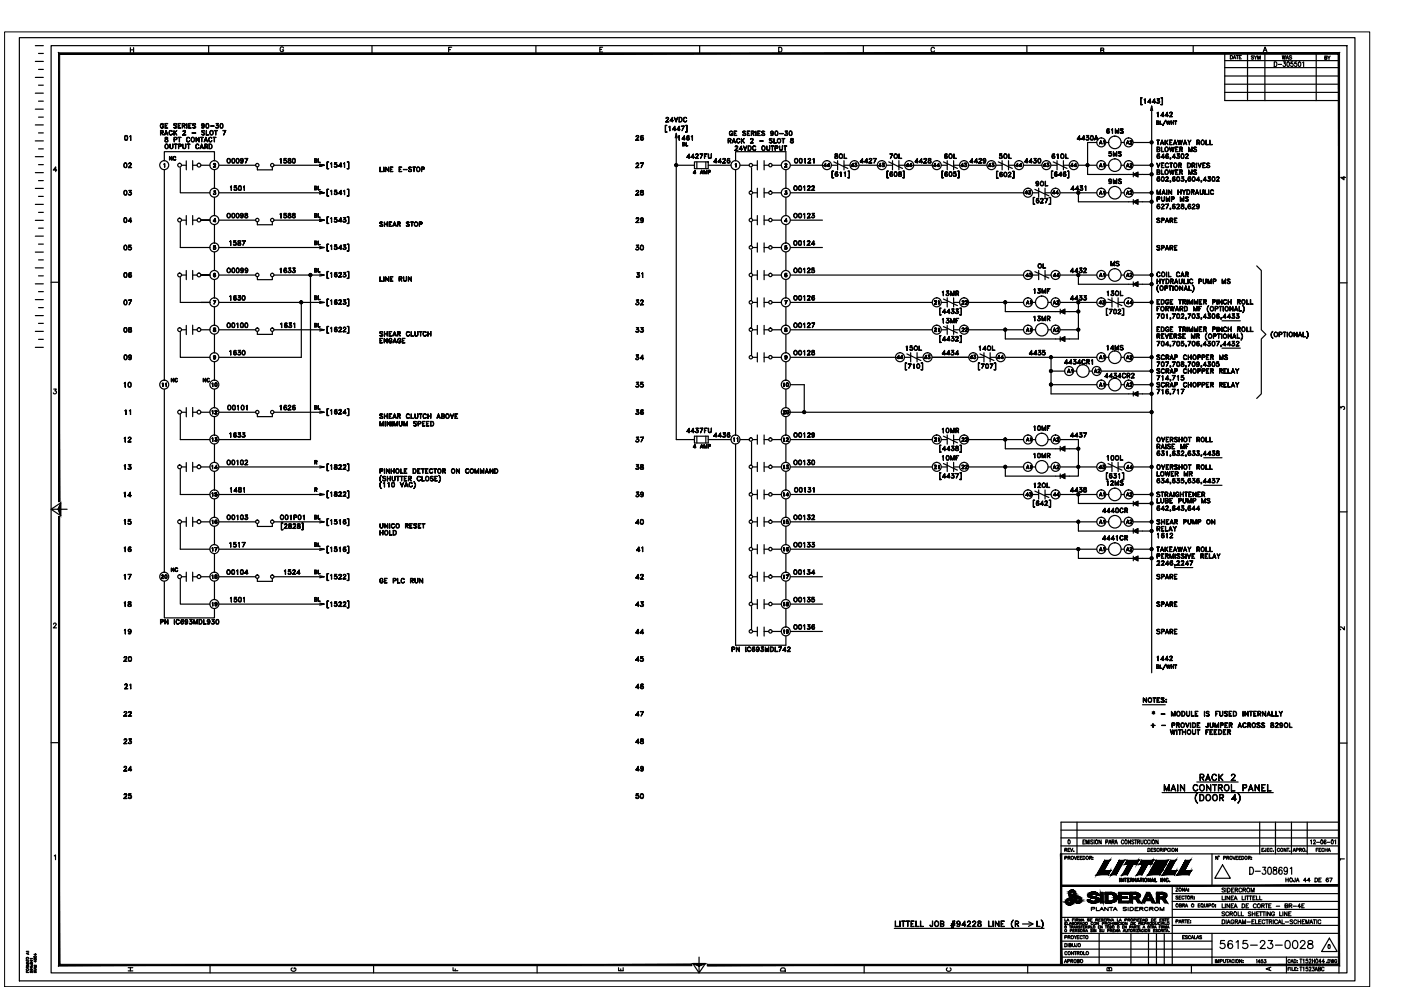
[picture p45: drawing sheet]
<svg xmlns="http://www.w3.org/2000/svg" width="297mm" height="210mm" viewBox="0 0 297 210" stroke-linecap="round" stroke-linejoin="round" font-family="sans-serif">
<g fill="none" stroke="#000" stroke-width=".25">
<path d="M4.1 8h283.2v200h-283.2zM7.5 19.8h1.7M7.5 16.4h1.7M7.5 13h1.7M7.5 9.7h1.7M8.2 18.1h1M8.2 14.7h1M8.2 11.3h1M10.8 9.7h274.8v196.6h-274.8zM27.6 10.1v1M27.6 10.6h.7M28.3 10.1v1"/>
<path d="M44.2 9.7v1.6M60.1 10.2a.37 .37 0 0 0-.4-.3 .37 .37 0 0 0-.3 .4v.3a.36 .36 0 0 0 .4 .4 .36 .36 0 0 0 .3-.4h-.2M78.9 9.7v1.6M95.1 10.5h.4M95.8 10h-.7v1M113.6 9.7v1.6M127.2 10.5h.4M127.8 10h-.6v1h.6M148.3 9.7v1.6M165.1 10h.3a.54 .54 0 0 1 .4 .5 .54 .54 0 0 1-.4 .5h-.3zM183 9.7v1.6M198.1 10.3a.37 .37 0 0 0-.4-.3 .37 .37 0 0 0-.3 .4v.3a.37 .37 0 0 0 .3 .3 .37 .37 0 0 0 .4-.2"/>
<path d="M217.7 9.7v1.6M233.4 10.7l.5-.1 .1-.3-.6-.1v1l.6-.1v-.4h-.2M253 9.7v1.6M259.7 19.6h24.2M259.7 17.9h24.2M259.7 16.1h24.2M259.7 14.3h24.2M259.7 12.9h24.2M260.9 11.8a.37 .37 0 0 1 .4 .3 .37 .37 0 0 1-.4 .4zM261.5 12.5l.2-.7 .3 .7M261.6 12.3h.3M262.1 11.8h.5"/>
<path d="M262.3 11.8v.7M262.8 12.1h.2M263.2 11.8h-.4v.7h.4M264.5 11.3v10M265.8 11.9h-.5l.5 .4-.1 .2-.4-.1M265.9 11.8l.3 .4v.4M266.5 11.8l-.3 .4M266.7 12.6v-.8l.2 .8 .3-.8v.8M267.8 11l.4-1 .4 1M268 10.7h.5M268.2 11.3v10M270.2 13.1a.51 .51 0 0 1 .5 .5 .51 .51 0 0 1-.5 .5z"/>
<path d="M271 13.7h.7M271.9 11.8l.1 .8 .2-.8 .2 .8 .1-.8M272.1 13.1h.4l-.2 .4a.3 .3 0 0 1 .3 .4 .3 .3 0 0 1-.6 0M272.7 12.6l.2-.8 .3 .8M272.8 12.3h.3M273 13.2l.1-.1a.58 .58 0 0 1 0 1l-.3-.4zM273.9 11.9l-.5-.1-.1 .2 .5 .2 .1 .2-.2 .2-.4-.2M274.1 13.1h-.4v.4a.3 .3 0 0 1 .4 .1 .3 .3 0 0 1 0 .4 .3 .3 0 0 1-.5-.1M274.9 13.1h-.4v.4a.3 .3 0 0 1 .4 .1 .3 .3 0 0 1 0 .4 .3 .3 0 0 1-.5-.1M275.4 13.2l.1-.1a.58 .58 0 0 1 0 1l-.2-.4zM276.2 13.3l.2-.2v1M279.1 11.3v10"/>
<path d="M280.9 12.2h.4v-.3h-.4v.7l.4-.1-.1-.3M281.5 11.9l.3 .3v.4M282 11.9l-.2 .3M283.9 11.3h-24.2v10h24.2M7.5 36.6h1.7M7.5 39.9h1.7M7.5 33.2h1.7M7.5 29.9h1.7M7.5 26.5h1.7M7.5 23.1h1.7M8.2 38.3h1M8.2 34.9h1"/>
<path d="M8.2 31.6h1M8.2 28.2h1M8.2 24.8h1M8.2 21.4h1M12 36.1h-.7l.5-.7v1M26.3 34.7l.2-.2a.53 .53 0 0 1 .4 .5 .53 .53 0 0 1-.4 .5l-.2-.1zM26.4 35.5h.4M26.4 34.7h.4M26.5 34.6l-.2 .4 .2 .5M26.5 28.8a.47 .47 0 0 1 .6 .4 .47 .47 0 0 1-.6 .5l-.1-.4zM26.5 29.7h.4M26.5 28.8h.4"/>
<path d="M26.6 28.8l-.1 .4 .1 .5M26.8 34.6l.1 .4-.1 .5M26.9 28.8l.1 .4-.1 .5M27.3 35.5h.6h-.7l.6-.7a.29 .29 0 0 0-.2-.2 .29 .29 0 0 0-.3 .2 .3 .3 0 0 1 .3-.3 .3 .3 0 0 1 .3 .3l-.6 .7M27.7 28.7v1v-.9l-.2 .1zM34.1 28.1h.4v-.3l-.4-.1-.1 .9v-.9l.6 .1-.1 .3-.4 .1M34.2 26.2h.3l.2 .2a.33 .33 0 0 0-.4-.2 .33 .33 0 0 0-.3 .4v.2a.31 .31 0 0 0 .3 .3 .31 .31 0 0 0 .3-.1l-.1-.3h.2v.3a.39 .39 0 0 1-.6 .1 .39 .39 0 0 1-.1-.5zM34.3 28.2l.3 .4-.2-.4M34.8 34.8l.1-.1v.7v-.7zM34.8 34.1v-1.9h10.7v1.9M34.8 36v44.6M35 28.4h.5"/>
<path d="M35 30h.1M35 28.3h.5M35.1 26.2h.5h-.6v1M35.1 26.7h.2h-.2M35.1 27.1l.5 .1zM35.1 29.2v.2l.4 .3v.3l-.5-.1 .1-.3 .4-.2v-.2zM35.1 29.2h.4M35.1 29.2v.2l.5 .3-.2 .4-.3-.1-.1-.3 .5-.3v-.2M35.2 27.7l.4 .9-.4-.8-.3 .8zM35.6 30h-.2M35.9 33.2l.5 .7v-.7v.7l-.4-.6-.1 .6zM36 30.6l.1 .7 .2 .2 .3-.1 .1-.8-.2 .9-.4-.1z"/>
<path d="M36 27.7h.3l.2 .2-.2-.2a.45 .45 0 0 0-.4 .4 .45 .45 0 0 0 .2 .5l.4-.2-.2 .2a.52 .52 0 0 1-.5-.3 .52 .52 0 0 1 .2-.6zM36.9 27.7v.9zM36.9 26.2h.5l.1 .2-.5-.2-.1 .2 .5 .4 .1 .2-.3 .2-.4-.2a.31 .31 0 0 0 .4 .1 .31 .31 0 0 0 .2-.3l-.5-.3zM36.9 28.2l.6-.5-.6 .6M37 29.6l.4-.1v-.3h-.4l-.1 .9v-1l.6 .1-.1 .4h-.4M37 30.6h.5zM37 28.1l.5 .5-.4-.5M37.2 30.6v.9l.1-.9M37.7 29.1l.7 .1zM37.8 26.2h.6h-.6v.9l.6 .1h-.6zM37.8 26.7h.3h-.3M37.9 31h.5v-.3l-.5-.1-.1 .9v-.9h.6v.4l-.5 .1"/>
<path d="M38 29.2v.9l.1-.9M38.2 35.5v5.4h6.3M38.5 35h1M38.7 26.7l.5-.1v-.3l-.5-.1v1v-1l.5 .1v.4h-.5M38.7 30.6l.1 .7 .2 .2 .3-.1 .1-.8v.7l-.2 .2-.4-.1zM38.8 28.6h.6h-.7l.6-.8-.3-.1-.2 .2a.28 .28 0 0 1 .3-.2 .28 .28 0 0 1 .2 .2l-.5 .7M38.9 26.7l.3 .5-.2-.5M39.5 34.1v1.9M39.6 26.2v1zM39.7 30.6h.6zM39.7 29.2l.3-.1 .2 .2a.37 .37 0 0 0-.5 .1 .37 .37 0 0 0 0 .5 .37 .37 0 0 0 .5-.1v.2a.47 .47 0 0 1-.7-.2 .47 .47 0 0 1 .2-.6zM40 30.6v.9v-.9"/>
<path d="M40 26.2h.6h-.6v.9l.6 .1h-.6zM40 26.7h.3h-.3M40.6 29.2a.42 .42 0 0 1 .6 .4 .42 .42 0 0 1-.6 .4zM40.7 28.2h.8zM40.8 26.4l.3-.2 .4 .2-.4-.2-.2 .2a.51 .51 0 0 1 .5 .7l-.6-.1h.6v-.2l-.5-.3zM40.8 35h1M40.9 34.1v1.9M41.6 29.1l.6 .9v-.9v1l-.6-.9v.9zM41.7 30.6h.3l.2 .2-.2-.2a.44 .44 0 0 0-.5 .4 .44 .44 0 0 0 .5 .5l.2-.2-.2 .2a.51 .51 0 0 1-.5-.3 .51 .51 0 0 1 .2-.6zM42.5 29.1l.6 .1zM42.5 31.3h.6M42.5 31.3h.5"/>
<path d="M42.6 35h1.9M42.8 26.6l.2 .1 .3-.1M42.8 26.4l.2-.2 .3 .2M42.8 29.2v.9zM42.8 30.6l.3 .9-.3-.8-.4 .8zM42.8 27.8l.2-.1 .4 .1a.31 .31 0 0 0-.3-.1 .31 .31 0 0 0-.3 .3l.5 .2 .1 .3-.2 .1-.4-.1a.3 .3 0 0 0 .3 .1 .3 .3 0 0 0 .2-.3l-.5-.3zM42.8 27.1h.4M43 26.2l-.2 .3 .2 .2M43.1 26.2l.2 .3-.2 .6M43.3 26.7h-.1a.3 .3 0 0 1-.5-.2 .3 .3 0 0 1 .5-.3 .49 .49 0 0 1 .2 .6 .49 .49 0 0 1-.6 .3M43.3 26.5l-.2 .2M43.3 29.8h.6"/>
<path d="M43.4 29.8h.5M43.5 31h.4l.1-.2-.5-.2-.1 .9v-.9l.6 .1v.3l-.5 .1M43.6 29.1l.4 1-.4-.9-.3 .9zM43.7 31.1l.3 .4-.3-.4M43.7 27.7l.1 .9h.5h-.6zM43.8 26.2a.45 .45 0 0 1 .5 .5 .45 .45 0 0 1-.5 .4l-.2-.4zM43.8 27.1h.4M43.8 26.3h.4M43.8 26.2l-.1 .4 .1 .5M44.1 26.2l.1 .4-.1 .5M44.3 30.6h.4a.54 .54 0 0 1 .3 .4 .54 .54 0 0 1-.3 .5h-.4zM44.4 30.6a.49 .49 0 0 1 .5 .3 .49 .49 0 0 1-.1 .5l-.4 .1z"/>
<path d="M44.4 29.2l.3-.1 .2 .2a.34 .34 0 0 0-.4-.1 .34 .34 0 0 0-.2 .3v.2a.33 .33 0 0 0 .2 .4 .33 .33 0 0 0 .4-.3 .38 .38 0 0 1-.5 .2 .38 .38 0 0 1-.2-.5zM44.6 26.7h.8zM44.7 27.7a.45 .45 0 0 1 .5 .5 .45 .45 0 0 1-.5 .4l-.2-.3zM45.2 29.1l.6 .1zM45.3 35.4h.4h-.4l.4-.5a.23 .23 0 0 0-.2-.3 .23 .23 0 0 0-.2 .3 .21 .21 0 0 1 .2-.2 .21 .21 0 0 1 .2 .2l-.4 .5M45.4 29.2v.9l.1-.9M45.4 27.7h.7zM45.5 36v3.9M45.7 27.7l.1 .9zM45.8 27l.1 .1M45.9 26.6l.4 .2M46 26.6a.32 .32 0 0 1 .3 .2 .32 .32 0 0 1-.2 .4 .32 .32 0 0 1-.4-.2l.4 .1 .2-.1"/>
<path d="M46.1 26.6l.2 .3-.2 .2M46.3 26.2h-.5h.5l-.3 .4M46.3 26.2l-.4 .4M46.4 35h7.8M46.8 26.2a.45 .45 0 0 1 .5 .5 .45 .45 0 0 1-.5 .4l-.1-.4zM46.8 27.1h.4M46.8 26.3h.4M46.8 26.2l-.1 .4 .1 .5M47.1 26.2l.1 .4-.1 .5M47.8 27.7l-.4 .9 .5-.9h-.7h.6M48.2 33.7a.42 .42 0 0 1 .7 .4 .42 .42 0 0 1-.7 .3zM48.9 39.6l.2-.2v1l-.1-.9z"/>
<path d="M49.3 33.6a.45 .45 0 0 1 .5 .5 .45 .45 0 0 1-.5 .4l-.2-.4zM49.6 33.6l.1 .4-.1 .5M49.7 33.7l-.2-.1a.48 .48 0 0 0-.3 .5 .48 .48 0 0 0 .3 .4h.2M50 39.8l.2 .2-.2 .3M50.2 39.9l-.2-.1h-.3v-.4h.5h-.5v.4a.34 .34 0 0 1 .5 0 .34 .34 0 0 1-.1 .5 .34 .34 0 0 1-.5-.1l.4 .1 .2-.1M50.2 34.5h.3M50.2 33.7h.3M50.2 33.6l-.1 .4 .1 .5M50.5 33.6l.2 .4-.2 .5M50.7 39.4a.45 .45 0 0 1 .5 .5 .45 .45 0 0 1-.5 .4l-.2-.4zM50.7 39.5h.4M50.7 39.4l-.1 .4 .1 .5"/>
<path d="M51 39.4l.1 .4-.1 .5M51 34l.3 .1 .2-.1M51 33.8l.3-.2 .2 .2M51.2 33.6l-.2 .3 .2 .2M51.4 33.6a.45 .45 0 0 1 .2 .6 .45 .45 0 0 1-.5 .3M51.5 34.1a.3 .3 0 0 1-.4 0 .3 .3 0 0 1 0-.4 .3 .3 0 0 1 .4 0l-.1 .8-.4-.1 .1 .1M51.5 33.9l-.1 .2M51.6 39.6l.2-.2v1v-.9zM52.5 33.6l-.5 1 .5-1h-.6h.6M54.6 35.4v.6h3.1v-.6M58.1 35h10.6M59.4 33.8l.2-.2v1l-.1-.9z"/>
<path d="M60.2 34.4l.1 .1M60.5 34l.2 .2-.2 .3M60.7 34.1l-.2-.1h-.3v-.4h.5h-.4l-.1 .4a.33 .33 0 0 1 .5 0 .33 .33 0 0 1-.1 .5 .33 .33 0 0 1-.4-.1l.3 .1 .2-.2M61.1 34.4l.2 .1M61.2 33.6a.39 .39 0 0 0 .4 .5v.4h-.4a.4 .4 0 0 1 .4-.6v-.3zM61.2 33.7h.4M61.2 33.6l.1 .4a.33 .33 0 0 1 .4 .4 .33 .33 0 0 1-.5 .1l-.2-.3 .6-.3v-.3M61.7 34.4l-.2 .1M62.1 33.6a.48 .48 0 0 1 .6 .4 .48 .48 0 0 1-.3 .6l-.4-.2zM62.1 34.5h.4M62.1 33.7h.4M62.2 33.6l-.2 .4 .2 .5"/>
<path d="M62.4 33.6l.2 .4-.2 .5M66.8 39.9l.3-.1 .1-.2-.4-.1v.7h.3v-.3h-.3M66.8 34h.3v-.3h-.3v.7h.3v-.3h-.3M67 39.9h.2v.3h-.5v-.7l.5 .1v.2l-.2 .1M67 34l.2 .1v.3h-.5v-.7h.5v.3l-.2 .1M67.5 39.5v.7h.4h-.4zM67.5 33.7v.7h.4h-.4zM67.8 34.8l.9 .2-.9 .2 .9-.2zM69.3 34.3h.4l-.3 .1v1.4h.3h-.4zM70.1 34.7l.2-.2v1v-.9zM70.9 35.3l.1 .1M71.3 34.9l.2 .2-.2 .3"/>
<path d="M71.5 35l-.3-.1h-.3l.1-.4h.4h-.4v.4a.34 .34 0 0 1 .4 0 .34 .34 0 0 1-.1 .5 .34 .34 0 0 1-.4-.1l.3 .1 .3-.2M71.8 35.2h.7h-.7l.5-.7v1v-.9l-.5 .6M72.9 34.7l.2-.2v1l-.1-.9zM73.6 34.3h.4v1.5h-.4h.3v-1.4zM80.6 35.4v1h.5h-.5zM81.4 35.4v1zM81.7 35.4l.7 .8v-.8v1l-.6-.9-.1 .9zM82.8 35.4h.5l-.5 .1v.9h.5h-.5zM82.8 35.9h.3h-.3M84.7 35.5l.5-.1h-.6v1h.6h-.5M84.7 35.9h.3h-.3M85.5 35.9l.8 .1z"/>
<path d="M86.6 35.5l.2-.1 .4 .1h-.5l.1 .3 .4 .2v.4h-.5l-.1-.2 .6 .1v-.2l-.5-.3zM87.5 35.4l.6 .1zM87.8 35.5v.9zM88.4 35.5a.43 .43 0 0 1 .6 .1 .43 .43 0 0 1 0 .6 .43 .43 0 0 1-.6 0zM89.4 35.9l.5-.1v-.3h-.5v.9v-1l.5 .1v.4h-.5M134.8 35.5h.7h-.7l.6-.7a.29 .29 0 0 0-.3-.2 .29 .29 0 0 0-.3 .2 .3 .3 0 0 1 .3-.3 .3 .3 0 0 1 .3 .3l-.6 .7M134.8 29.7h.7h-.7l.6-.7a.28 .28 0 0 0-.3-.2 .28 .28 0 0 0-.3 .2 .3 .3 0 0 1 .3-.3 .3 .3 0 0 1 .3 .3l-.6 .7M135.8 29.5l.3 .2 .3-.2M135.8 29.4l.3-.2 .3 .2M135.9 28.8h.5M136 28.8l-.2 .6 .3 .3M136.1 29.2l-.3 .2"/>
<path d="M136.2 29.2l.2 .2-.2 .3M136.3 28.8h.1a.5 .5 0 0 0-.7 .3 .5 .5 0 0 0 .4 .6 .32 .32 0 0 0 .3-.4 .32 .32 0 0 0-.6-.1M136.4 34.5l-.5 1 .5-1h-.6l.6 .1M141.1 26.6h.3h-.3v1.4l.3 .1h-.3zM141.2 25.8l.6 .1h-.7l.6-.9-.3-.1-.2 .2a.3 .3 0 0 1 .3-.2 .3 .3 0 0 1 .3 .2l-.6 .8M141.8 26.9l.2-.2v1v-.9zM142.1 25.6h.7h-.7l.5-.7v1l-.1-.9-.4 .6M142.6 27.4l.7 .1h-.7l.5-.8v1l-.1-.8-.4 .6M143 24.9l.3 .8 .4-.8-.4 1zM143.2 29.2l.2-.9 .2 .9M143.4 35h3.8M143.4 28.3v64.9h3.8"/>
<path d="M143.6 27.4l.6 .1h-.7l.5-.8v1v-.8l-.4 .6M143.8 28.9l.2-.2v1v-.8zM144 24.9a.51 .51 0 0 1 .6 .5 .51 .51 0 0 1-.6 .5zM144 24.9a.46 .46 0 0 1 .6 .5 .46 .46 0 0 1-.6 .4zM144.8 30.3h.4l-.1 .2-.3 .1M144.8 30.6l.4 .1-.1 .1-.3 .1M145 26.7l-.4 1 .5-1h-.7l.6 .1M145 30.6l.2 .2-.5 .1v-.7l.5 .1-.2 .3M145.1 24.9h.3l.1 .2a.37 .37 0 0 0-.5 0 .37 .37 0 0 0 .1 .5 .37 .37 0 0 0 .5 0l-.1 .1a.47 .47 0 0 1-.6-.1 .47 .47 0 0 1 .2-.7zM145.1 28.7l-.1 1v-.8l-.3 .6h.6h-.7zM145.4 26.6h.3v1.5h-.3l.2-.1v-1.4zM145.5 30.2v.7h.3h-.3z"/>
<path d="M145.6 29.5l.2 .2 .3-.2M145.6 29.4l.2-.2 .3 .2M145.7 33.3l.6 .1h-.7l.5-.8v1v-.8l-.4 .6M145.7 28.9h.4v-.1a.43 .43 0 0 0-.6 .4 .43 .43 0 0 0 .5 .5l.1-.1a.31 .31 0 0 0-.1-.4 .31 .31 0 0 0-.4 0M145.8 28.8l-.2 .6 .2 .3M145.8 29.2l-.2 .2M145.9 29.2l.2 .2-.2 .3M146.6 33.3l.6 .1h-.7l.5-.8v1v-.8l-.4 .6M146.6 28.9l.2-.2v1v-.8zM147 36.6l.5 .1h-.5l.4-.6v.8l-.1-.7-.3 .5M147.2 34.3h3v1.5h-3zM147.5 33.6h.6h-.7l.6-.8-.3-.1-.2 .2a.29 .29 0 0 1 .2-.3 .29 .29 0 0 1 .3 .2l-.5 .8"/>
<path d="M147.7 34.3v1.5M148.4 32.6h.6l-.5 1 .5-.9zM148.5 36.7h.5M148.5 36.6h.4M148.8 36.1l.3 .8-.3-.7-.3 .7zM149.3 36.1l.3 .7 .3-.7v.8l-.1-.6-.2 .6-.3-.6v.6zM149.4 32.6h.5l-.5 .1v.9zM149.4 33.1h.2h-.2M149.6 34.3v1.5M150.2 32.6l.1 .9 .2 .1 .2-.1 .1-.9v.7l-.1 .3-.5-.1zM150.2 36.1l.4 .1-.1 .3h-.3l.4-.1-.1-.3h-.3v.8zM150.2 35h4.8"/>
<path d="M151.8 33.6v1v-.9l-.4 .6h.7h-.8zM152.8 33.6l-.1 1v-.9l-.4 .6h.7h-.7zM153.2 34.5l.6 .1h-.6l.6-.7-.2-.3-.4 .2 .4-.2 .2 .2v.2l-.6 .6M154.2 34.3l.2 .2 .3-.2M154.2 34.2l.2-.2 .3 .2M154.3 33.7l.4-.1a.48 .48 0 0 0-.6 .4 .48 .48 0 0 0 .3 .6 .3 .3 0 0 0 .3-.5 .3 .3 0 0 0-.5 0M154.3 33.6l-.1 .6 .2 .3M154.4 34l-.2 .2M154.4 29.8l.5-.1v-.3h-.5v.9v-.9h.5v.4l-.5 .1M154.5 34l.2 .2-.2 .3M154.6 29.9l.4 .4zM154.7 27.9l.4-.1 .3 .2a.37 .37 0 0 0-.4-.2 .37 .37 0 0 0-.3 .3v.3a.3 .3 0 0 0 .3 .3 .3 .3 0 0 0 .3-.3l-.2-.1h.3a.36 .36 0 0 1-.4 .4 .36 .36 0 0 1-.4-.3z"/>
<path d="M155.3 30.1h.6M155.4 30h.4M155.6 29.4l.4 .9-.4-.8-.4 .8zM155.7 27.8h.5h-.5v.9h.5h-.5zM155.7 28.2h.3l-.3 .1M155.9 31.9h.6h-.7l.6-.7-.2-.2-.3 .1a.29 .29 0 0 1 .3-.2 .29 .29 0 0 1 .2 .3l-.5 .7M155.9 34.8l.1-.1v.7v-.7zM156 34.1v-1.9h10.6v1.9M156 36v56.2M156.3 29.5l.3-.1 .3 .2a.37 .37 0 0 0-.4-.2 .37 .37 0 0 0-.3 .3v.3a.37 .37 0 0 0 .3 .3 .37 .37 0 0 0 .4-.2 .37 .37 0 0 1-.4 .2 .37 .37 0 0 1-.3-.3zM156.8 31.6l.6 .1h-.7l.5-.8v1v-.8l-.4 .6M156.9 35h2"/>
<path d="M157.2 29.4v.9zM157.2 29.9l.6-.5-.6 .6M157.4 29.7l.4 .6-.4-.6M157.5 27.9l.2-.1 .4 .1-.4-.1-.2 .2a.54 .54 0 0 1 .5 .7l-.5-.1h.6l-.1-.2-.4-.3zM157.6 30.9l.4 .8 .3-.8-.3 1zM158.5 27.8h.5h-.5v.9h.5h-.5zM158.5 28.2h.3l-.3 .1M158.6 30.9h.4a.53 .53 0 0 1 .3 .5 .53 .53 0 0 1-.3 .5h-.4zM158.7 31h.3a.5 .5 0 0 1 .2 .4 .5 .5 0 0 1-.2 .5h-.3M159.1 30.3h.6h-.6l.5-.7-.1-.2-.4 .1 .4-.1 .2 .2-.6 .7M159.3 28.2h.5v-.3l-.5-.1v.9v-.9l.6 .1-.1 .3-.5 .1M159.3 35.5v4.9"/>
<path d="M159.6 28.3l.3 .4-.3-.4M159.6 35h1M159.6 31.1l.4-.2 .2 .2-.2-.1a.44 .44 0 0 0-.4 .4 .44 .44 0 0 0 .4 .5l.2-.2-.1 .2a.48 .48 0 0 1-.5-.3 .48 .48 0 0 1 0-.5zM160.2 27.8l.1 .9zM160.6 34.1v1.9M160.6 39.9v2M160.7 27.8h.5h-.5v.9h.5h-.5zM160.7 28.2h.3l-.3 .1M161 29.9h.8zM161.5 27.9l.2-.1 .4 .1-.4-.1-.2 .2a.54 .54 0 0 1 .6 .7l-.6-.1a.31 .31 0 0 0 .4 .1 .31 .31 0 0 0 .2-.3l-.5-.3zM161.6 31.1l.2-.2a.47 .47 0 0 1 .4 .5 .47 .47 0 0 1-.5 .5l-.2-.4zM162 35h1"/>
<path d="M162 34.1v1.9M162 39.9v2M162.6 30.9v.7l.2 .3 .3-.2 .1-.8-.1 1h-.3l-.2-.2zM163.1 29.5l.2-.1 .4 .1h-.5l.5 .5-.2 .3-.4-.1h.6v-.2l-.5-.3zM163.4 28.1l.3 .2 .2-.2M163.4 28l.3-.2 .2 .2M163.4 28.6h.4M163.4 30.9l.7 .1zM163.6 27.8l-.2 .3 .2 .2M163.7 35h2M163.7 27.8l.2 .3-.1 .6M163.7 31v.9l.1-.9"/>
<path d="M163.9 28.2l-.2 .2-.3-.2a.29 .29 0 0 1 .2-.4 .29 .29 0 0 1 .4 .3l-.2 .6-.4-.1 .1 .1M163.9 28.1l-.2 .2M164.1 29.4v.9h.5h-.5zM164.4 31.4h.4v-.4h-.4l-.1 .9v-1l.6 .1-.1 .4h-.4M164.4 27.8a.43 .43 0 0 1 .5 .5 .43 .43 0 0 1-.5 .4l-.1-.4zM164.4 28.6h.4M164.4 27.9h.4M164.5 27.8l-.2 .4 .2 .5M164.8 27.8l.1 .4-.1 .5M164.9 29.5l.2-.1a.45 .45 0 0 1 .4 .5 .45 .45 0 0 1-.5 .4l-.2-.3zM165.3 28.3h.7zM165.3 30.9v.7l.2 .3 .3-.2 .1-.8-.1 1h-.3l-.2-.2z"/>
<path d="M165.8 29.4h.6zM166 29.4v.9l.1-.9M166.2 30.9l.6 .1zM166.4 35.4h.5h-.5l.4-.5-.1-.2-.3 .1 .3-.1 .1 .2-.4 .5M166.4 28.6l.1 .1M166.5 31v.9v-.9M166.6 28.2l.4 .2M166.6 36v3.9M166.7 28.1a.32 .32 0 0 1 .3 .3 .32 .32 0 0 1-.3 .4 .32 .32 0 0 1-.3-.2l.4 .1 .2-.2M166.8 28.2l.2 .2-.2 .3M166.9 27.8h-.4h.5l-.3 .4M166.9 27.8l-.3 .4"/>
<path d="M167.4 27.8a.43 .43 0 0 1 .5 .5 .43 .43 0 0 1-.5 .4l-.1-.4zM167.4 28.6h.4M167.4 27.9h.4M167.5 27.8l-.2 .4 .2 .5M167.6 35h6.8M167.6 30.2l.2 .1M167.7 29.4a.42 .42 0 0 0 .4 .5v.3h-.4a.43 .43 0 0 1 .4-.5v-.3zM167.7 29.4h.4M167.7 29.4v.3a.36 .36 0 0 1 .5 .2 .36 .36 0 0 1-.2 .4 .33 .33 0 0 1-.5-.3 .33 .33 0 0 1 .5-.3l.1-.1v-.2M167.8 27.8l.1 .4-.1 .5M168.2 30.2l-.2 .1M168.5 33.7a.42 .42 0 0 1 .7 .4 .42 .42 0 0 1-.7 .3z"/>
<path d="M169.5 39.4a.45 .45 0 0 1 .5 .5 .45 .45 0 0 1-.5 .4l-.2-.4zM169.5 39.5h.3M169.5 39.4l-.2 .4 .2 .5M169.6 33.6a.45 .45 0 0 1 .5 .5 .45 .45 0 0 1-.5 .4l-.1-.4zM169.6 34.5h.4M169.6 33.7h.4M169.6 33.6l-.1 .4 .1 .5M169.8 39.4l.1 .4-.1 .5M169.9 33.6l.2 .4-.2 .5M170.3 39.6l.3-.2v1v-.9zM170.5 33.8l.2-.2v1v-.9zM171.3 34.5l.6 .1h-.6l.5-.8-.3-.2-.2 .2a.28 .28 0 0 1 .3-.2 .28 .28 0 0 1 .3 .3l-.6 .7"/>
<path d="M172.3 33.8l.3-.2v1v-.9zM175 34.6v.7v-.6l-.3 .5h.5h-.5zM175.8 34.6l-.1 .7v-.6l-.3 .5h.5h-.5zM176.3 35h1.3M176.4 36.3h.3h-.3v1.4h.3h-.3zM176.8 34.3l2.9 1.4M177 33.5l.2 .1M177.1 32.7v.3l.4 .2v.3l-.5-.1 .1-.3 .4-.1v-.3zM177.1 32.7h.4M177.1 37.2l.2 .2 .3-.2M177.1 32.7v.3l.5 .3-.2 .3h-.3l-.1-.3 .5-.3v-.3M177.2 36.5h.3"/>
<path d="M177.2 36.5l-.1 .6 .2 .3M177.3 36.9l-.2 .1 .2-.1 .3 .1M177.4 36.9l.2 .2-.2 .3M177.5 36.5l.1 .1-.1-.1a.45 .45 0 0 0-.5 .4 .45 .45 0 0 0 .5 .5 .3 .3 0 0 0 .1-.5 .3 .3 0 0 0-.5 0M177.6 33.5l-.1 .1M177.6 34.1v1.9M178.1 36.6l.2-.2v1v-.9zM178.9 35h1.3M178.9 34.1v1.9M179 36.6l.2-.2v1v-.9zM179 32.6v1h.5h-.5zM179.8 36.3h.3v1.4h-.3h.2v-1.4z"/>
<path d="M180.9 34.6l-.1 .7v-.6l-.3 .5h.5h-.5zM181.2 35.2l.2 .1M181.3 34.6h.4l-.3 .3 .2-.3zM181.4 34.9l.3 .2M181.4 34.9a.26 .26 0 0 1 .3 .2 .26 .26 0 0 1-.2 .3 .26 .26 0 0 1-.3-.2l.4 .1 .1-.1M181.5 34.9l.2 .2-.2 .2M182.1 35h3.9M182.9 33.6l-.1 1v-.9l-.4 .6h.6h-.6zM183.8 33.6v1v-.9l-.5 .6h.7h-.7zM184.3 34.5l.6 .1h-.7l.6-.7-.2-.3-.3 .2a.29 .29 0 0 1 .3-.2 .29 .29 0 0 1 .2 .3l-.5 .7M185.7 33.6l-.4 1 .5-1h-.7h.6M186.7 34.6l-.1 .7v-.6l-.2 .5h.4h-.5z"/>
<path d="M187.1 35.2l.1 .1M187.2 34.9l.3-.3h-.4h.4l-.3 .3 .3 .2M187.2 34.9a.24 .24 0 0 1 .3 .3 .25 .25 0 0 1-.5 0l.4 .1 .1-.1M187.3 34.9l.2 .2-.2 .2M188 35h1.2M188 36.3h.4h-.3v1.4h.3h-.4zM188.4 34.3l2.9 1.4M188.6 32.6h.7l-.5 1 .4-.9zM188.7 37.2l.3 .2 .2-.2M188.8 36.5h.4M188.9 36.5l-.2 .6 .2 .3M188.9 36.9l-.2 .1 .3-.1 .2 .1"/>
<path d="M189.1 36.9l.1 .2-.1 .3M189.1 36.5h.1a.48 .48 0 0 0-.6 .3 .48 .48 0 0 0 .4 .6 .3 .3 0 0 0 .2-.4 .3 .3 0 0 0-.5-.1M189.2 34.1v1.9M189.7 36.5l.1-.1a.47 .47 0 0 1 .4 .6 .47 .47 0 0 1-.5 .4l-.1-.4zM189.7 37.3h.4M189.7 36.5h.4M189.7 36.5l-.1 .4 .1 .5M190 36.5l.2 .4-.2 .5M190.5 35h7.2M190.5 37.3l.2 .1M190.6 36.5v.3l.5 .2v.3l-.6-.1 .1-.3 .5-.1v-.3zM190.6 36.5h.5"/>
<path d="M190.6 32.6l.1 1h.5h-.6zM190.6 34.1v1.9M190.6 36.5v.3l.5 .3-.2 .3h-.3l-.1-.3 .5-.3v-.3M191.1 37.3l-.1 .1M191.4 36.3h.3v1.4h-.3h.3v-1.4zM192.5 34.6v.7v-.6l-.3 .5h.5h-.6zM193.2 34.6v.7v-.6l-.3 .5h.5h-.6zM194.5 33.6l-.1 1v-.9l-.3 .6h.6h-.7zM195.4 33.6v1v-.9l-.5 .6h.7h-.7zM195.9 34.5l.6 .1h-.7l.6-.8-.3-.2-.2 .2a.28 .28 0 0 1 .3-.2 .28 .28 0 0 1 .2 .3l-.5 .7M196.8 34.4l.1 .1M196.9 33.6v.3l.4 .2v.4h-.4v-.4l.5-.3-.1-.2z"/>
<path d="M196.9 33.7h.4M196.9 33.6v.3l.5 .3-.2 .4-.3-.1-.1-.3 .5-.3v-.3M197.4 34.4l-.2 .1M198.3 34.6v.7v-.6l-.3 .5h.5h-.5zM199.1 34.6l-.1 .7v-.6l-.3 .5h.5h-.6zM199.6 35h1.2M199.7 36.3h.3h-.3v1.4h.3h-.3zM200 34.3l3 1.4M200.3 33.4l.2 .2 .3-.2M200.4 37.2l.2 .2 .3-.2M200.4 32.7h.4M200.4 36.5h.4"/>
<path d="M200.4 32.7l-.1 .6 .2 .3M200.5 36.5l-.1 .6 .1 .3M200.5 33l-.2 .2 .2-.2 .3 .2M200.5 36.9l-.1 .1 .2-.1 .3 .1M200.7 33l.1 .3-.1 .3M200.7 36.9l.2 .2-.2 .3M200.7 32.7h.1a.48 .48 0 0 0-.6 .3 .48 .48 0 0 0 .3 .6 .3 .3 0 0 0 .3-.4 .3 .3 0 0 0-.5-.1M200.8 36.5a.48 .48 0 0 0-.6 .3 .48 .48 0 0 0 .4 .6 .3 .3 0 0 0 .3-.4 .3 .3 0 0 0-.5-.1M200.8 34.1v1.9M201.3 36.5l.2-.1a.47 .47 0 0 1 .3 .6 .47 .47 0 0 1-.5 .4l-.1-.4zM201.3 37.3h.4M201.3 36.5h.4"/>
<path d="M201.4 36.5l-.1 .4 .1 .5M201.7 36.5l.1 .4-.1 .5M202.2 35h1.3M202.2 34.1v1.9M202.2 37.3l.1 .1M202.2 32.6l.1 1h.5h-.6zM202.5 36.8l.2 .2-.2 .4M202.7 37l-.2-.2-.3 .1v-.5h.5l-.4 .1-.1 .3a.35 .35 0 0 1 .5 .1 .35 .35 0 0 1-.1 .5 .35 .35 0 0 1-.5-.2h.1M202.7 37.2l-.2 .2-.3-.2M203 36.3h.4v1.4h-.4h.3v-1.4zM204.1 34.6v.7v-.6l-.3 .5h.5h-.5zM204.5 35.2l.1 .1"/>
<path d="M204.7 34.9l.2-.3h-.4h.4l-.3 .3 .3 .2M204.7 34.9a.24 .24 0 0 1 .2 .3 .24 .24 0 0 1-.4 0l.4 .1v-.1M204.8 34.9l.1 .2-.1 .2M205.4 35h3.9M206.2 33.6l-.1 1v-.9l-.4 .6h.6h-.6zM207.1 33.6v1v-.9l-.5 .6h.7h-.7zM207.6 34.5l.6 .1h-.7l.6-.7-.2-.3-.3 .2a.29 .29 0 0 1 .3-.2 .29 .29 0 0 1 .2 .3l-.5 .7M208.4 34l.3 .1 .3-.1M208.4 33.8l.3-.2 .3 .2M208.5 34.5h.4M208.7 33.6l-.3 .3 .3 .2M208.8 33.6l.2 .3-.2 .6"/>
<path d="M209 34.1a.3 .3 0 0 1-.5 0 .3 .3 0 0 1 0-.4 .3 .3 0 0 1 .5 0v.7l-.3 .2-.3-.2 .2 .1M209 33.9l-.2 .2M210 34.6l-.1 .7v-.6l-.3 .5h.5h-.5zM210.3 35.2l.1 .1M210.5 34.9l.2-.3h-.3h.3l-.3 .3 .3 .2M210.5 34.9a.26 .26 0 0 1 .3 .2 .26 .26 0 0 1-.2 .3 .26 .26 0 0 1-.3-.2l.4 .1v-.1M210.6 34.9l.1 .2-.1 .2M211.2 35h1.3M211.3 36.3h.3l-.3 .1v1.3l.3 .1h-.3zM211.7 34.3l2.9 1.4M211.9 33.5l.1 .1M212 37.2l.2 .2 .3-.2"/>
<path d="M212 37.1l.2-.2 .3 .2M212.1 36.6h.4M212.1 36.6l-.1 .6 .2 .2M212.2 36.9l-.2 .3M212.3 36.9l.2 .3-.2 .2M212.3 33l.2 .2-.2 .4M212.4 36.6h.1l-.2-.1a.45 .45 0 0 0-.4 .5 .45 .45 0 0 0 .5 .4 .29 .29 0 0 0 .1-.4 .29 .29 0 0 0-.5 0M212.5 33.2l-.2-.2h-.4l.1-.4h.4l-.4 .1v.3a.34 .34 0 0 1 .5 .1 .34 .34 0 0 1-.1 .5 .34 .34 0 0 1-.5-.2M212.5 33.4l-.2 .2-.4-.2M212.5 34.1v1.9M213 37.4h.3M213 36.6h.3"/>
<path d="M213 36.6l-.1 .3 .1 .5M213.3 36.6l.1 .3-.1 .5M213.8 37.4l.6 .1h-.7l.6-.8-.3-.1-.2 .1a.28 .28 0 0 1 .3-.2 .28 .28 0 0 1 .2 .3l-.5 .7M213.8 35h1.3M213.8 34.1v1.9M213.9 32.6v1h.5h-.5zM214.7 36.3h.3v1.5h-.3l.3-.1v-1.3zM215.8 34.6l-.1 .7v-.6l-.3 .5h.5h-.5zM216.5 34.6v.7v-.6l-.4 .5h.5h-.5zM217 35h3.9M217.8 33.6l-.1 1v-.9l-.4 .6h.6h-.6zM218.7 33.6v1v-.9l-.5 .6h.7h-.7z"/>
<path d="M219.2 34.4l.1 .1M219.4 34a.31 .31 0 0 1 .4 .3 .31 .31 0 0 1-.5 .3l-.2-.2 .4 .1 .2-.2M219.5 34l.2 .2-.2 .3M219.7 38.8l.2 .2 .3-.2M219.7 38.7l.2-.2 .3 .2M219.7 33.6h-.5h.5l-.3 .4M219.7 33.6l-.4 .4 .4 .2M219.7 39.3h.4M219.9 38.5l-.2 .2 .2 .3M220 38.5l.2 .3-.2 .6M220.2 38.9l-.1 .1a.31 .31 0 0 1-.4-.1 .31 .31 0 0 1 .1-.4l.1-.1a.48 .48 0 0 1 .3 .6 .48 .48 0 0 1-.5 .4h.1M220.2 38.8l-.2 .2"/>
<path d="M220.2 33.6a.45 .45 0 0 1 .5 .5 .45 .45 0 0 1-.5 .4l-.2-.4zM220.2 34.5h.3M220.2 33.7h.3M220.2 33.6l-.1 .4 .1 .5M220.2 39.9v2M220.5 33.6l.1 .4-.1 .5M221.6 34.6l-.1 .7v-.6l-.3 .5h.5h-.5zM221.6 39.9v2M221.6 38.4l.1 1h.5h-.6zM222 35.2v.1M222.1 34.9l.3-.3h-.4h.3l-.2 .3 .3 .2M222.1 34.9a.26 .26 0 0 1 .3 .2 .26 .26 0 0 1-.2 .3 .26 .26 0 0 1-.3-.2l.4 .1 .1-.1"/>
<path d="M222.2 34.9l.2 .2-.2 .2M222.8 35h1.3M222.9 36.3h.4h-.3v1.4h.3h-.4zM223.1 33.4l.3 .2 .2-.2M223.2 32.7h.4M223.3 32.7l-.1 .1a.54 .54 0 0 0 .1 .8M223.3 33l-.2 .2 .3-.2 .2 .2M223.3 34.3l2.9 1.4M223.4 33l.2 .3-.2 .3M223.5 32.7h.1a.45 .45 0 0 0-.5 .4 .45 .45 0 0 0 .4 .5l.1-.1a.31 .31 0 0 0-.1-.5 .31 .31 0 0 0-.4 .1M223.6 37.2l.3 .2 .2-.2M223.7 36.5h.4"/>
<path d="M223.8 36.5l-.1 .1a.54 .54 0 0 0 .1 .8M223.8 36.9l-.2 .1 .3-.1 .2 .1M223.9 36.9l.2 .2-.2 .3M224 36.5h.1a.45 .45 0 0 0-.5 .4 .45 .45 0 0 0 .4 .5l.1-.1a.31 .31 0 0 0-.1-.4 .31 .31 0 0 0-.4 0M224.1 32.8l.2-.2v1v-.9zM224.1 34.1v1.9M224.5 37.1l.6 .1h-.6l.5-.8v1l-.1-.8-.4 .6M225.5 37.2l.2 .2 .3-.2M225.5 35h1.2M225.5 34.1v1.9M225.6 36.5h.3M225.6 36.5l-.1 .6 .1 .3"/>
<path d="M225.6 36.9l-.1 .1 .2-.1 .3 .1M225.8 36.9l.2 .2-.2 .3M225.9 36.5a.48 .48 0 0 0-.6 .3 .48 .48 0 0 0 .4 .6 .3 .3 0 0 0 .3-.4 .3 .3 0 0 0-.5-.1M225.9 32.6l.1 1h.5h-.6zM226.3 36.3h.3v1.4h-.3h.3v-1.4zM227.4 34.6v.7v-.6l-.4 .5h.5h-.5zM228.1 34.6v.7v-.6l-.3 .5h.5h-.6zM228.6 35h3.9M228.9 28.7v1v-.8l-.5 .6h.7h-.7zM229.2 39.8a.32 .32 0 0 1 .4 .2 .32 .32 0 0 1-.3 .4 .32 .32 0 0 1-.4-.2l.4 .1 .2-.1M229.4 39.8l.1 .3-.1 .2M229.5 39.4h-.5h.5l-.3 .4"/>
<path d="M229.5 39.4l-.3 .4 .3 .2M229.8 28.7v1v-.8l-.4 .6h.6h-.7zM230 39.6l.2-.2v1v-.9zM230.3 29.6l.1 .1M230.5 29.1a.32 .32 0 0 1 .4 .3 .32 .32 0 0 1-.3 .3 .32 .32 0 0 1-.3-.2l.3 .2 .2-.2M230.7 29.2l.1 .2-.1 .3M230.8 28.8l-.5-.1h.5l-.3 .5M230.8 28.7l-.3 .5h.3v.2M231.3 28.8a.43 .43 0 0 1 .5 .4 .43 .43 0 0 1-.5 .5l-.1-.4zM231.3 29.6h.4M231.3 28.9h.4M231.4 28.8l-.2 .4 .2 .5"/>
<path d="M231.6 28.8l.2 .4-.2 .5M232.2 29.5h.5M232.4 28.7l.4 1-.4-.8-.4 .8zM232.5 30.2h-1.9v6.8h13.6M233.2 35.2h.4M233.2 30.4h.4M233.2 30.3h.4M233.4 34.7l.3 .7-.3-.6-.3 .6zM233.4 29.8l.3 .8-.3-.7-.3 .7zM234 34.8l.1-.1v.7v-.7zM234 30l.1-.2v.8v-.7zM234.5 35h.6"/>
<path d="M234.5 30.2h.6M234.7 28.1l.2 .1 .3-.1M234.7 27.9l.2-.2 .3 .2M234.8 27.4h.3M234.8 27.3l-.1 .6 .2 .3M234.9 27.7l-.2 .2M235 27.7l.2 .2-.2 .3M235.1 27.3l.1 .1-.1-.1a.43 .43 0 0 0-.5 .5 .43 .43 0 0 0 .6 .3 .31 .31 0 0 0-.1-.4 .31 .31 0 0 0-.4 .1M235.1 38.3l.3 .2 .2-.2-.1 .2M235.1 38.2l.2-.2 .3 .2M235.1 33h.1M235.2 38.8h.3"/>
<path d="M235.3 38l-.2 .3 .2 .2M235.5 38l.1 .3-.1 .6M235.5 32.5l.2 .3-.2 .2M235.6 38.4a.3 .3 0 0 1-.4 .1 .3 .3 0 0 1 0-.5 .3 .3 0 0 1 .4 .1v.7l-.2 .1-.3-.1 .1 .1M235.6 27.5l.3-.2v1l-.1-.9zM235.7 32.7l-.2-.2h-.4l.1-.3h.4h-.4v.3a.34 .34 0 0 1 .5 .1 .34 .34 0 0 1-.1 .5 .34 .34 0 0 1-.5-.2l.4 .1 .2-.1M236.1 38l.3 .8 .4-.8v.9l-.1-.7-.3 .7-.3-.7v.7zM236.1 32.2l.3 .8 .4-.8v.9l-.1-.7-.3 .7-.3-.7v.7zM236.5 27.3l.4 .8 .3-.8v1v-.8l-.3 .8-.4-.8v.8zM237.1 38.1l.2-.1 .4 .1h-.5v.2l.5 .3v.3l-.6-.1h.6v-.2l-.5-.3zM237.1 32.3l.2-.1 .4 .1h-.5l.5 .5-.2 .3-.4-.1h.6v-.2l-.5-.3zM237.5 27.4l.3-.1 .4 .1a.31 .31 0 0 0-.4-.1 .31 .31 0 0 0-.2 .3l.4 .2 .2 .3-.2 .2-.5-.2a.31 .31 0 0 0 .4 .1 .31 .31 0 0 0 .2-.3l-.5-.2z"/>
<path d="M237.7 35h.6M237.7 30.2h.6M238.9 35.2h.4M238.9 30.3h.4M238.9 30.4h.4M239.1 34.7l.3 .7-.3-.6-.3 .6zM239.1 29.8l.3 .8-.3-.7-.3 .7zM239.6 35.4h.4h-.4l.4-.5a.24 .24 0 0 0-.2-.3 .24 .24 0 0 0-.2 .2l.1-.1 .3 .1-.4 .6M239.6 29.9h.4v.1l-.4 .6h.4h-.4l.4-.6-.1-.1-.3 .1zM240.3 37l1-.5v1zM240.3 35h3.9M240.3 36.5v1"/>
<path d="M240.3 30.2h3.9M241.9 20.7h.3l-.3 .1v1.4h.3h-.3zM242.6 21.1l.2-.2v1v-.9zM243.4 21.6l.7 .1h-.7l.5-.8v1l-.1-.8-.4 .6M243.9 23.4l.3-.9 .2 .9M244.2 22.5v120.1M244.3 21.6l.7 .1h-.7l.5-.8v1v-.8l-.5 .6M245.2 34.6l.4 .8 .4-.8-.4 .9zM245.2 29.7h.6zM245.3 25.7h.4v.2l-.4 .1M245.3 26l.4 .1v.2l-.4 .1M245.3 21.7l.1 .2"/>
<path d="M245.3 23.9l.3-.1v1l-.1-.9zM245.4 38.2l.2 .2 .3-.2M245.4 36.5l.4-.1v-.3h-.4v.8h.4v-.3l-.4-.1M245.4 33.4l.2 .2 .3-.2M245.4 31.7l.4-.1v-.3l-.4-.1v.9l.4-.1v-.3h-.4M245.4 37.6h.4M245.4 21.4l.4 .1M245.4 32.7h.4M245.5 37.5l-.1 .6 .1 .3M245.5 21.3l.2 .1a.32 .32 0 0 1 0 .5 .32 .32 0 0 1-.5-.2l.4 .2 .2-.2M245.5 32.7l-.1 .6 .1 .3M245.5 29.7v1v-1"/>
<path d="M245.5 37.9l-.1 .2 .2-.2 .3 .2M245.5 26l.2-.1v-.2l-.5-.1v.8M245.5 26h.2v.4h-.5M245.5 33l-.1 .2 .2-.2 .3 .2M245.6 21.4l.2 .2-.2 .3M245.7 37.9l.2 .2-.2 .3M245.7 36.5l.2 .1v.3l-.6 .1v-1l.6 .1v.3l-.2 .1M245.7 33l.2 .3-.2 .3M245.7 31.7l.2 .1-.1 .3-.5 .1v-1l.6 .1v.3l-.2 .1M245.8 37.5l.1 .1-.2-.1a.45 .45 0 0 0-.4 .5 .45 .45 0 0 0 .5 .4 .29 .29 0 0 0 0-.5 .29 .29 0 0 0-.4 .1M245.8 21l-.5-.1h.5l-.3 .5M245.8 32.7a.48 .48 0 0 0-.6 .3 .48 .48 0 0 0 .4 .6 .3 .3 0 0 0 .3-.4 .3 .3 0 0 0-.5-.1"/>
<path d="M245.8 20.9l-.4 .5M246 25.6v.8h.4h-.4zM246.1 30.5h.5M246.1 20.7h.4v1.5h-.4h.3v-1.4zM246.1 30.4h.5M246.2 24.5h.6h-.7l.5-.7v1v-.9l-.4 .6M246.3 34.6h.5h-.5v.9h.5h-.5zM246.3 36v.9l.5 .1h-.5zM246.3 33.3l.6 .1h-.7l.5-.8v1l-.1-.8-.3 .6M246.3 31.2v.9l.5 .1h-.5zM246.3 35h.2l-.2 .1M246.3 37.5a.43 .43 0 0 1 .6 .5 .43 .43 0 0 1-.6 .4l-.1-.4z"/>
<path d="M246.3 38.3h.4M246.3 37.6h.4M246.4 37.5l-.1 .4 .1 .5M246.4 29.7l.4 1-.4-.8-.4 .8zM246.6 37.5l.2 .4-.2 .5M247 29.7l.1 1zM247.1 30.3l.6-.6-.6 .6M247.1 24.5h.6h-.7l.5-.7v1v-.9l-.4 .6M247.1 38.4h.7h-.7l.6-.7-.3-.2-.3 .2a.3 .3 0 0 1 .4-.2 .3 .3 0 0 1 .2 .2l-.6 .7M247.1 34.7l.4-.1 .3 .2a.39 .39 0 0 0-.6 0 .39 .39 0 0 0 0 .5 .39 .39 0 0 0 .6 0 .43 .43 0 0 1-.7 .1 .43 .43 0 0 1 0-.6zM247.1 25.5l-.6 1.1zM247.1 31.2a.44 .44 0 0 1 .7 .5 .44 .44 0 0 1-.7 .3l-.1-.5z"/>
<path d="M247.2 33.4l.2 .2 .3-.2M247.2 30.1l.5 .6-.4-.6M247.3 25.6l.2 .7 .2-.7 .2 .7 .2-.7-.2 .8-.2-.7-.2 .7zM247.3 32.7h.4M247.4 32.7l-.2 .6 .2 .3M247.4 33l-.2 .2 .2-.2 .3 .2M247.5 33l.2 .3-.2 .3M247.6 32.7l.1 .1v-.1a.45 .45 0 0 0-.6 .4 .45 .45 0 0 0 .5 .5 .3 .3 0 0 0 .1-.5 .3 .3 0 0 0-.5 0M247.9 36l.3 .9 .3-.9 .2 .9 .3-.9-.3 1-.2-.9-.3 .9zM247.9 31.2l.3 .8 .3-.8 .2 .8 .3-.8-.3 1-.2-.9-.3 .9zM248 34.6h.6zM248 24.7l.6 .1h-.7l.6-.9-.3-.1-.2 .2a.29 .29 0 0 1 .2-.2 .29 .29 0 0 1 .3 .1l-.5 .9"/>
<path d="M248 29.7h.5h-.5v1h.5l-.5-.1M248 30.2h.3h-.3M248.1 38.3h.1M248.1 33.5h.1M248.2 38.6l-.1-.3 .1 .2-.1 .1M248.2 33.7l-.1-.2 .1 .1-.1 .2M248.2 38.4v.1M248.2 33.6h.1M248.3 34.6v.9v-.9M248.3 26.4v-.8v.8M248.3 26h.5M248.6 33.3l.6 .1h-.7l.5-.8v1v-.8l-.4 .6"/>
<path d="M248.6 38.2l.3 .2 .2-.2M248.7 37.6h.4M248.8 25.6v.8zM248.8 37.5l-.2 .6 .2 .3M248.8 37.9l-.2 .2 .3-.2 .2 .2M248.9 30.5h.5M248.9 34.7a.44 .44 0 0 1 .7 .3 .44 .44 0 0 1-.6 .5l-.2-.3zM248.9 30.4h.5M249 37.9l.1 .2-.1 .3M249 25.6l.5 .1zM249 37.5l.1 .1-.1-.1a.45 .45 0 0 0-.5 .5 .45 .45 0 0 0 .5 .4 .29 .29 0 0 0 .1-.5 .29 .29 0 0 0-.5 .1M249.1 29.7l.4 1-.4-.8-.3 .8z"/>
<path d="M249.2 36h.6l-.5 .1v.8l.5 .1h-.6zM249.2 25.7v.7l.1-.7M249.2 31.2h.6h-.5v.9l.5 .1h-.6zM249.3 36.5h.3h-.3M249.3 31.7h.3h-.3M249.5 33.5l.1 .1M249.6 32.6h.5l-.4 .4 .3-.3zM249.6 37.5a.43 .43 0 0 1 .5 .5 .43 .43 0 0 1-.5 .4l-.1-.4zM249.6 38.3h.4M249.6 37.6h.4M249.6 37.5l-.1 .4 .1 .5M249.7 33l.4 .2"/>
<path d="M249.7 29.7l.3 .9 .2-.9 .2 .9 .3-.9-.3 1-.2-.8-.2 .8zM249.7 33a.32 .32 0 0 1 .4 .3 .32 .32 0 0 1-.2 .3 .32 .32 0 0 1-.4-.2M249.9 33l.2 .3-.2 .3M249.9 37.5l.2 .4-.2 .5M249.9 35h.5v-.3l-.5-.1v.9v-.9l.5 .1v.3l-.5 .1M250.1 33.4l-.2 .2-.4-.2M250.1 35.1l.4 .4-.3-.4M250.1 36.5l.5-.1v-.3h-.5v.9v-1l.6 .1-.1 .4h-.5M250.1 31.7l.5-.1v-.3l-.5-.1v1v-1l.6 .1-.1 .4h-.5M250.4 36.5l.3 .5-.3-.5M250.4 31.7l.3 .5-.3-.5M250.4 38.3l.2 .1"/>
<path d="M250.5 32.7l.2-.1a.47 .47 0 0 1 .3 .6 .47 .47 0 0 1-.5 .4l-.1-.4zM250.5 33.5h.4M250.5 32.7h.4M250.6 32.7l-.2 .3 .2 .6M250.7 37.8a.31 .31 0 0 1 .3 .4 .31 .31 0 0 1-.4 .2l-.2-.1 .3 .1 .3-.2M250.8 37.9l.2 .2-.2 .3M250.9 32.7l.1 .3-.1 .6M251 37.5h-.5h.5l-.3 .4M251 37.5l-.4 .4h.3l.1 .2M251 30.5h.5M251 30.4h.5M251.2 29.7l.4 1-.4-.8-.3 .8z"/>
<path d="M251.4 33.6h.6h-.7l.6-.7-.2-.2-.3 .1a.29 .29 0 0 1 .3-.2 .29 .29 0 0 1 .2 .3l-.5 .7M251.4 38.3h.1M251.5 38.6l-.1-.3 .1 .2-.1 .1M251.5 38.4v.1M251.8 34.6h.3a.51 .51 0 0 1 .3 .5 .51 .51 0 0 1-.3 .4h-.3zM251.8 34.6a.46 .46 0 0 1 .6 .5 .46 .46 0 0 1-.6 .4zM251.9 38.2l.2 .2 .3-.2M252 37.6h.4M252 36l.4 .9 .3-.9v1v-.7l-.3 .7-.3-.7-.1 .7zM252 31.2l.4 .8 .3-.8v1v-.8l-.3 .8-.3-.8-.1 .8zM252.1 37.5l-.2 .6 .2 .3M252.1 37.9l-.2 .2 .2-.2 .3 .2"/>
<path d="M252.1 30.2l.4-.5-.3 .5v.5l-.1-.5-.3-.5 .4 .5M252.2 37.9l.2 .2-.2 .3M252.3 37.5l.1 .1-.2-.1a.45 .45 0 0 0-.4 .5 .45 .45 0 0 0 .5 .4 .29 .29 0 0 0 .1-.5 .29 .29 0 0 0-.5 .1M252.8 35h.4v-.3l-.4-.1-.1 .9v-.9l.7 .1-.2 .3-.4 .1M252.9 38.3h.3M252.9 37.6h.3M252.9 37.5l-.1 .4 .1 .5M253 35.1l.4 .4zM253.1 36.1l.2-.1 .4 .1h-.6l.1 .3 .5 .2-.1 .3h-.5h.6l-.1-.3-.4-.2zM253.1 31.3l.2-.1 .4 .1h-.6l.6 .5-.1 .3h-.4l-.1-.1 .4 .1 .2-.2zM253.2 37.5l.2 .4-.2 .5M253.7 34.6v.9z"/>
<path d="M253.7 38.2h.6h-.6l.5-.7v.9l-.1-.8-.4 .6M253.8 30.2l.5-.1v-.3l-.5-.1-.1 1v-1h.6v.5h-.5M254 34.6l.3 .8 .4-.8-.4 .9zM254 30.2l.3 .5-.2-.5M254.7 38.3h.1M254.7 38.6v-.3l.1 .2-.2 .1M254.7 38.4l.1 .1M255 34.6h.6h-.5v.9h.5h-.6zM255.1 35h.2l-.2 .1M255.1 38.2h.7h-.7l.5-.7v.9v-.8l-.5 .6M255.7 29.7v.9l.5 .1h-.5zM255.8 34.7l.3-.1 .4 .1h-.6l.6 .5v.2l-.3 .1-.4-.1 .6 .1a.48 .48 0 0 0-.5-.6z"/>
<path d="M256.1 38.3l.1 .1M256.3 37.8a.31 .31 0 0 1 .4 .4 .31 .31 0 0 1-.5 .2l-.2-.1 .4 .1 .2-.2M256.5 37.9l.1 .2-.1 .3M256.5 29.7v.9l.5 .1h-.5zM256.6 37.5h-.5h.5l-.3 .4M256.6 37.5l-.4 .4h.3l.1 .2M257.1 37.5a.43 .43 0 0 1 .5 .5 .43 .43 0 0 1-.5 .4l-.1-.4zM257.1 38.3h.4M257.1 37.6h.4M257.1 37.5l-.1 .4 .1 .5M257.4 37.5l.2 .4-.2 .5M257.9 38.4h.6h-.6l.5-.7-.3-.2-.2 .2a.3 .3 0 0 1 .3-.2 .3 .3 0 0 1 .3 .2l-.6 .7"/>
<path d="M284.9 37.4v.7l-.6-.5h1M7.5 46.7h1.7M7.5 56.8h1.7M7.5 53.5h1.7M7.5 50.1h1.7M7.5 43.3h1.7M8.2 58.5h1M8.2 55.1h1M8.2 51.8h1M8.2 48.4h1M8.2 45h1M8.2 41.6h1"/>
<path d="M10.8 59.8h1.7M26.4 46.2a.47 .47 0 0 1 .5 .5 .47 .47 0 0 1-.5 .4l-.2-.3zM26.4 46.3h.4M26.4 52.1l.1-.1a.53 .53 0 0 1 .4 .5 .53 .53 0 0 1-.4 .5l-.2-.2-.1-.2zM26.4 52.9h.4M26.4 52.1h.4M26.4 57.9l.1-.1a.53 .53 0 0 1 .4 .5 .53 .53 0 0 1-.4 .5l-.3-.4zM26.4 58.7h.4M26.4 57.9h.4M26.4 46.2a.48 .48 0 0 0-.2 .6 .48 .48 0 0 0 .6 .3M26.4 40.4h.1a.53 .53 0 0 1 .4 .5 .53 .53 0 0 1-.4 .5l-.3-.5zM26.4 41.3h.4"/>
<path d="M26.4 40.5h.4M26.5 52.1l-.2 .3 .2 .5M26.5 57.9l-.2 .3 .2 .6M26.5 40.4l-.2 .4 .2 .5M26.7 46.2l.1 .4-.1 .5M26.8 52.1l.1 .3-.1 .5M26.8 57.9l.1 .3-.1 .6M26.8 40.4l.1 .4-.1 .5M27.3 52.9h.1M27.3 41.2l.1 .1M27.3 58.6l.3 .2 .3-.2M27.4 57.9h.4"/>
<path d="M27.5 57.9l-.2 .6 .2 .3M27.5 58.2l-.2 .2 .3-.2 .3 .2M27.5 40.8l.4-.4h-.6h.5l-.3 .4 .4 .2M27.5 40.8a.34 .34 0 0 1 .4 .4 .34 .34 0 0 1-.6 .1h.3l.3-.2M27.6 52.4l.3 .2-.3 .3M27.6 58.2l.3 .3-.3 .3M27.6 40.8l.3 .2-.3 .3M27.7 57.9h.2l-.3-.1a.49 .49 0 0 0-.4 .5 .49 .49 0 0 0 .5 .5 .33 .33 0 0 0 .1-.5 .33 .33 0 0 0-.5 0M27.7 46.2v1v-.9l-.5 .6h.7h-.7zM27.9 52.6l-.3-.2h-.3v-.4h.5l-.5 .1v.3a.36 .36 0 0 1 .5 .1 .36 .36 0 0 1-.1 .5 .36 .36 0 0 1-.5-.2l.4 .1 .3-.1M38.2 58.8v5.3h6.3M38.2 47.1v5.4h6.3"/>
<path d="M38.5 58.3h1M38.5 46.7h1M39.5 45.7v2M39.5 57.3v2M40.8 58.3h1M40.8 46.7h1M40.9 45.7v2M40.9 57.3v2M44.5 58.3h-1.9h1.9M44.5 46.7h-1.9h1.9M45.3 46.8l.5 .1h-.6l.4-.6v.8v-.7l-.3 .5M45.3 52.8h.1"/>
<path d="M45.3 41.1l.1 .1M45.3 58.4l.2-.2 .2 .2M45.4 58h.2M45.4 58l-.1 .4 .1 .3M45.4 58.2v.4l.3-.1M45.5 41.9v3.8M45.5 47.7v3.8M45.5 53.5v3.8M45.5 59.3v3.8M45.6 58.2l.1 .2-.1 .3M45.6 52.4l.1 .2-.1 .2M45.6 40.8l.1 .2-.1 .2"/>
<path d="M45.6 58v-.1a.4 .4 0 0 0-.4 .4 .4 .4 0 0 0 .3 .4 .24 .24 0 0 0 .2-.4 .24 .24 0 0 0-.4 0M45.7 40.5h-.4h.4l-.2 .3a.25 .25 0 0 1 .2 .2 .25 .25 0 0 1-.2 .3 .25 .25 0 0 1-.2-.2l.2 .1 .2-.2M45.7 40.5l-.3 .3 .3 .2M45.7 52.6l-.2-.2h-.2v-.3h.4h-.4v.3a.26 .26 0 0 1 .4 0 .26 .26 0 0 1-.1 .4 .26 .26 0 0 1-.3-.1l.3 .1 .1-.1M46.4 58.3h7.8M46.4 40.9h22.3M46.4 46.7h7.8M46.4 52.5h22.3M48.2 45.4l.2-.2a.45 .45 0 0 1 .5 .5 .45 .45 0 0 1-.6 .4l-.2-.3zM48.7 51.2l.2-.2v1v-.9zM49.3 56.9a.48 .48 0 0 1 .5 .3 .48 .48 0 0 1-.3 .6l-.3-.2zM49.3 57.7h.4"/>
<path d="M49.3 57h.4M49.3 45.3a.43 .43 0 0 1 .5 .4 .43 .43 0 0 1-.5 .4l-.2-.3zM49.3 46.1h.4M49.3 45.3h.4M49.3 45.3l-.1 .3 .1 .5M49.4 56.9l-.2 .4 .2 .5M49.5 51.9l.2 .1M49.6 56.9l.1 .4-.1 .5M49.6 45.3l.1 .3-.1 .5M49.7 40.2l.1 .1M49.9 51.4l.2 .2-.2 .4M50.1 51.6l-.3-.2-.3 .1 .1-.5h.4l-.4 .1v.3a.34 .34 0 0 1 .5 .1 .34 .34 0 0 1-.1 .5 .34 .34 0 0 1-.5-.2l.3 .2 .3-.2"/>
<path d="M50.2 56.9a.45 .45 0 0 1 .5 .4 .45 .45 0 0 1-.5 .5l-.1-.4zM50.2 57.7h.4M50.2 57h.4M50.2 46.1h.3M50.2 45.3h.3M50.2 56.9l-.1 .4 .1 .5M50.2 45.3l-.1 .3 .1 .5M50.5 51.9l.1 .1M50.5 51.1a.39 .39 0 0 0 .5 .5v.3h-.5a.41 .41 0 0 1 .5-.5v-.3zM50.5 51.1h.5M50.5 45.3l.2 .3-.2 .5M50.5 51.1v.3a.38 .38 0 0 1 .5 .1 .38 .38 0 0 1 0 .5h-.4a.31 .31 0 0 1-.2-.4 .31 .31 0 0 1 .4-.2l.1-.3"/>
<path d="M50.5 56.9l.2 .4-.2 .5M50.7 40.3h.4M51 45.6l.3 .2 .2-.2M51 45.5l.3-.2 .2 .2M51 51.9l-.2 .1M51.1 57.2l.2 .2 .3-.2M51.1 57.1l.2-.2 .3 .2M51.1 46.1h.3M51.1 57.7h.4M51.2 56.9l-.1 .2 .1 .3M51.2 45.3l-.2 .2 .2 .3M51.4 56.9l.2 .3-.2 .6"/>
<path d="M51.4 45.3l.1 .2-.1 .6M51.5 45.7a.3 .3 0 0 1-.4 .1 .3 .3 0 0 1 0-.5 .3 .3 0 0 1 .4 .1v.6l-.2 .2-.3-.2 .1 .1M51.5 45.5l-.1 .3M51.6 57.3l-.1 .1a.3 .3 0 0 1-.5-.3 .3 .3 0 0 1 .5-.2 .49 .49 0 0 1 .2 .6 .49 .49 0 0 1-.6 .3M51.6 57.2l-.2 .2M51.9 51l-.4 1 .5-1h-.7l.6 .1M51.9 46l.2 .1M52 57.2l.2 .2 .3-.2M52 57.1l.2-.2 .3 .2M52 45.3v.2l.5 .3v.3h-.5v-.3l.5-.3-.2-.3zM52 45.3h.5M52 57.7h.4"/>
<path d="M52 45.3v.2a.51 .51 0 0 1 .5 .6l-.4 .1-.2-.1a.56 .56 0 0 1 .6-.6l-.1-.2M52.2 56.9l-.2 .2 .2 .3M52.3 56.9l.2 .3-.2 .6M52.5 57.3a.3 .3 0 0 1-.4 .1 .3 .3 0 0 1-.1-.4 .3 .3 0 0 1 .4-.1 .48 .48 0 0 1 .2 .6 .48 .48 0 0 1-.6 .3h.1M52.5 57.2l-.2 .2M52.5 46l-.1 .1M54.6 58.7v.6h3.1v-.6M54.6 47.1v.6h3.1v-.6M58.1 58.3h10.6M58.1 46.7h10.6M59.4 45.4l.2-.2v1l-.1-.9zM59.4 57.1l.2-.3v1l-.1-.8z"/>
<path d="M60.2 46l.1 .1M60.2 57.6l.3 .2 .2-.2M60.2 57.5l.3-.2 .2 .2M60.3 57h.4M60.4 56.9l-.2 .6 .2 .3M60.4 57.3l-.2 .2M60.5 45.6l.2 .2-.2 .3M60.5 57.3l.2 .2-.2 .3M60.7 56.9v.1v-.1a.48 .48 0 0 0-.6 .3 .48 .48 0 0 0 .4 .6 .3 .3 0 0 0 .3-.4 .3 .3 0 0 0-.6-.1M60.7 45.8v-.2h-.5v-.4h.5l-.4 .1-.1 .3a.34 .34 0 0 1 .5 0 .34 .34 0 0 1-.1 .5 .34 .34 0 0 1-.4-.1l.3 .1 .2-.1M61.1 45.4l.1 .1a.43 .43 0 0 1 .4 .6h-.4a.43 .43 0 0 1 .4-.6l.1-.1-.2-.2zM61.1 46l.2 .1"/>
<path d="M61.1 57.7l.2 .1M61.2 45.3h.4M61.2 45.3v.2a.36 .36 0 0 1 .5 .3 .36 .36 0 0 1-.2 .4 .33 .33 0 0 1-.5-.3 .33 .33 0 0 1 .5-.3l.1-.3M61.5 57.3l.2 .2-.2 .3M61.6 56.9l-.4-.1h.5l-.3 .4a.34 .34 0 0 1 .2 .6 .34 .34 0 0 1-.6-.2h.1M61.6 56.8l-.3 .5 .4 .2M61.7 57.6l-.3 .2-.3-.2M61.7 46l-.2 .1M62 46l.2 .1M62 57.7l.2 .1M62.1 45.3a.42 .42 0 0 0 .4 .5v.3h-.4a.43 .43 0 0 1 .4-.6v-.2zM62.1 45.3h.4"/>
<path d="M62.1 45.3v.2a.51 .51 0 0 1 .4 .6l-.3 .1a.33 .33 0 0 1-.2-.4 .33 .33 0 0 1 .4-.2l.1-.3M62.4 57.3l.2 .2-.2 .3M62.5 56.9l-.4-.1h.5l-.2 .4a.32 .32 0 0 1 .1 .6 .32 .32 0 0 1-.5-.2M62.5 56.8l-.3 .5 .4 .2M62.6 57.6l-.2 .2-.4-.2M62.6 46l-.2 .1M65.8 58.3v34.9h-19.4M66.8 51.5h.3v-.3h-.3v.6h.4l-.1-.3h-.3M66.8 57.3h.3v-.3h-.3v.6h.3v-.2l-.3-.1M66.8 45.7l.3-.1v-.2l-.3-.1v.7h.3v-.3h-.3M67 51.5h.2v.3l-.5 .1v-.8l.5 .1v.3h-.2M67 57.3l.2 .1v.2l-.5 .1v-.8l.5 .1v.3h-.2"/>
<path d="M67 45.7h.2v.3l-.5 .1v-.8l.5 .1v.2l-.2 .1M67.5 51.1v.7l.4 .1h-.4zM67.5 56.9v.7l.4 .1h-.4zM67.5 45.3v.7l.4 .1h-.4zM67.8 58.1l.9 .2-.9 .2M67.8 52.3l.9 .2-.9 .2M67.8 40.6l.9 .3-.9 .2 .9-.2zM67.8 46.5l.9 .2-.9 .2 .9-.2zM69.3 57.6h.4h-.3v1.4h.3h-.4zM69.3 51.8h.4h-.3v1.4h.3h-.4zM69.3 40.1h.4l-.3 .1v1.4h.3h-.4zM69.3 46h.4h-.3v1.4h.3h-.4z"/>
<path d="M70.1 57.9l.2-.1v.9v-.8zM70.1 52.1l.2-.2v1v-.9zM70.1 40.5l.2-.2v1v-.9zM70.1 46.3l.2-.2v1v-.9zM70.9 52.8l.1 .1M70.9 41.1l.1 .1M70.9 47l.1 .1M71 58.5l.2 .2 .3-.2M71 58.4l.2-.2 .3 .2M71 57.9h.4M71.1 57.8l-.1 .6 .2 .3M71.2 58.2l-.2 .2"/>
<path d="M71.3 58.2l.2 .2-.2 .3M71.3 52.3l.2 .2-.2 .4M71.3 40.7l.2 .2-.2 .3M71.3 46.5l.2 .2-.2 .4M71.4 57.8l.1 .1-.2-.1a.45 .45 0 0 0-.4 .5 .45 .45 0 0 0 .5 .4 .29 .29 0 0 0 0-.5 .29 .29 0 0 0-.4 .1M71.5 52.5l-.3-.2-.3 .1 .1-.5h.4l-.4 .1v.3a.34 .34 0 0 1 .4 .1 .34 .34 0 0 1-.1 .5 .34 .34 0 0 1-.4-.2l.3 .2 .3-.2M71.5 40.9l-.3-.2h-.3l.1-.4h.4l-.4 .1v.3a.34 .34 0 0 1 .4 0 .34 .34 0 0 1-.1 .5 .34 .34 0 0 1-.4-.1l.3 .1 .3-.2M71.5 46.7l-.3-.2-.3 .1 .1-.5h.4l-.4 .1v.3a.33 .33 0 0 1 .4 .1 .33 .33 0 0 1-.1 .4 .33 .33 0 0 1-.4-.1l.3 .2 .3-.3M71.8 58.7h.6h-.6l.5-.7-.1-.2-.4 .1 .4-.1 .2 .2-.6 .7M71.8 52.6l.7 .1h-.7l.5-.8v1v-.8l-.5 .6M71.8 46.8h.7h-.7l.5-.7v1v-.8l-.5 .5M72.3 40.3v1v-.8l-.5 .5h.7h-.7z"/>
<path d="M72.8 58.6l.1 .1M72.8 52.8l.1 .1M72.8 47l.1 .1M72.9 40.5l.2-.2v1l-.1-.9zM73 58.1l.2 .1a.33 .33 0 0 1 0 .5 .33 .33 0 0 1-.5-.2l.4 .2 .2-.2M73 52.3a.31 .31 0 0 1 .4 .3 .31 .31 0 0 1-.5 .3l-.2-.2 .4 .2 .2-.2M73 46.5a.31 .31 0 0 1 .4 .3 .31 .31 0 0 1-.5 .3l-.2-.2 .4 .2 .2-.3M73.1 58.2l.2 .2-.2 .3M73.1 52.4l.2 .2-.2 .3M73.1 46.6l.2 .2-.2 .3M73.3 57.8h-.5h.5l-.3 .4M73.3 57.8l-.4 .4 .4 .2"/>
<path d="M73.3 52l-.5-.1h.5l-.3 .5M73.3 51.9l-.4 .5 .4 .1M73.3 46.2l-.5-.1h.5l-.3 .5M73.3 46.1l-.4 .5 .4 .1M73.6 57.6h.4v1.4h-.4h.3v-1.4zM73.6 51.8h.4v1.4h-.4h.3v-1.4zM73.6 40.1h.4v1.5h-.4h.3v-1.4zM73.6 46h.4v1.4h-.4h.3v-1.4zM80.6 58.7v.9h.5h-.5zM80.6 47.1l.6 .1-.5-.1-.1 .2a.54 .54 0 0 1 .5 .6h-.6h.6l-.1-.3-.4-.2zM81.4 58.7v.9zM81.5 47.1v.9z"/>
<path d="M81.5 47.5h.6M81.5 47.6h.6M81.7 58.7l.7 .8v-.8v.9l-.6-.8-.1 .8zM82.1 47.1v.9zM82.6 47.1h.5h-.6v.9M82.6 47.5h.2l-.2 .1M82.6 47.9l.5 .1zM82.8 58.7h.5h-.5v.9h.5h-.5zM82.8 59.1h.3l-.3 .1M83.4 47.8h.5M83.7 47.1l.3 .9-.3-.8-.4 .8zM84.3 47.5l.5-.1v-.3h-.5v.9v-.9h.5v.4l-.5 .1"/>
<path d="M84.6 47.6l.3 .4-.3-.4M84.7 59.1h.4v-.4h-.4l-.1 .9v-.9h.6l-.1 .4-.4 .1M84.9 59.2l.3 .4-.2-.4M85.6 58.7v.7l.2 .2 .3-.1 .1-.8-.1 .9-.5-.1zM86.1 47.2l.3-.1 .4 .1-.4-.1-.2 .2a.54 .54 0 0 1 .5 .6h-.6h.6v-.2l-.5-.3zM86.6 58.7l.6 .8v-.8v.9l-.6-.8v.8zM87 47.1h.6zM87.3 47.1v.9v-.9M88.9 47.5l.5-.1v-.3h-.5v.9v-.9h.6l-.2 .5h-.4M134.8 41.3l.7 .1h-.7l.6-.7a.29 .29 0 0 0-.3-.3 .29 .29 0 0 0-.3 .2 .3 .3 0 0 1 .4-.2 .3 .3 0 0 1 .2 .3l-.6 .7M134.8 52.9h.2M134.9 47.1l.6 .1h-.7l.6-.7-.1-.3-.3 .1-.1 .1v-.1l.4-.1 .2 .3-.6 .7"/>
<path d="M135 58.7l.1 .1M135.1 52.4a.31 .31 0 0 1 .4 .3 .31 .31 0 0 1-.5 .3l-.2-.2 .4 .1 .2-.1M135.2 52.4l.2 .2-.2 .3M135.2 58.2h.1a.32 .32 0 0 1 .2 .5 .32 .32 0 0 1-.5-.1l.3 .2 .3-.2M135.4 52.1l-.5-.1h.5l-.3 .4M135.4 52l-.4 .4 .4 .2M135.4 58.2l.2 .3-.2 .3M135.5 57.9l-.5-.1h.6l-.4 .4M135.5 57.8l-.3 .4 .3 .1 .1 .1M135.8 41.2l.1 .1M135.8 46.6l.3 .2 .3-.2M135.8 46.4l.3-.2 .3 .2"/>
<path d="M135.8 40.4a.4 .4 0 0 0 .6 .5v.4h-.6a.42 .42 0 0 1 .1-.5 .42 .42 0 0 1 .5-.1v-.3zM135.8 40.5h.6M135.9 52.1a.46 .46 0 0 1 .5 .4 .46 .46 0 0 1-.5 .4l-.1-.3zM135.9 52.9h.4M135.9 52.1h.4M135.9 47.1h.4M135.9 40.4v.3a.39 .39 0 0 1 .4 .1 .39 .39 0 0 1 .1 .5l-.4 .1a.33 .33 0 0 1-.2-.4 .33 .33 0 0 1 .4-.2l.2-.2-.1-.2M135.9 52.1l-.1 .3 .1 .5M136 46.2l-.2 .3 .2 .3M136.1 58l.2-.2v1l-.1-.9zM136.2 46.2l.2 .3-.2 .6M136.2 52.1l.2 .3-.2 .5"/>
<path d="M136.4 46.6a.3 .3 0 0 1-.5 .1 .3 .3 0 0 1 0-.4 .3 .3 0 0 1 .5 0l-.1 .8h-.5h.1M136.4 46.5l-.2 .3M136.4 41.2l-.2 .1M159.3 41.3v4.9M159.3 47.1v4.9M159.3 53v4.8M159.3 58.8v4.9M159.6 58.3h1M159.6 40.9h1M159.6 46.7h1M159.6 52.5h1M160.6 45.7v2"/>
<path d="M160.6 51.5v2M160.6 57.3v2M162 58.3h1M162 40.9h1M162 46.7h1M162 52.5h1M162 45.7v2M162 51.5v2M162 57.3v2M163.7 58.3h2M163.7 40.9h2M163.7 46.7h2"/>
<path d="M163.7 52.5h2M166.4 58.4l.2-.2 .2 .2M166.4 46.8l.5 .1h-.5l.4-.6v.8l-.1-.7-.3 .5M166.4 52.8h.1M166.4 41.1l.1 .1M166.5 58h.3M166.5 58l-.1 .4 .2 .3M166.6 58.2l-.2 .3 .1 .1 .3-.1M166.6 41.9v3.8M166.6 47.7v3.8M166.6 53.5v3.8M166.6 59.3v3.8"/>
<path d="M166.7 58.2l.1 .2-.1 .3M166.7 52.4l.1 .2-.1 .2M166.7 40.8l.1 .2-.1 .2M166.8 58l-.1-.1a.41 .41 0 0 0-.3 .4 .41 .41 0 0 0 .3 .4 .25 .25 0 0 0 .1-.4 .25 .25 0 0 0-.4 0M166.8 40.5h-.3h.3l-.2 .3h.2a.25 .25 0 0 1 0 .4 .25 .25 0 0 1-.4-.1l.3 .1 .1-.2M166.8 40.5l-.3 .3 .3 .2M166.8 52.6l-.1-.2h-.3l.1-.3h.3h-.3v.3a.27 .27 0 0 1 .3 .1 .27 .27 0 0 1-.1 .3 .27 .27 0 0 1-.3-.1l.4 .1v-.1M167.6 58.3h49.4M167.6 40.9h49.4M167.6 46.7h6.8M167.6 52.5h6.8M168.4 51.1a.44 .44 0 0 1 .6 .4 .44 .44 0 0 1-.6 .4l-.1-.5z"/>
<path d="M169.4 51.1l.1-.1a.47 .47 0 0 1 .4 .6 .47 .47 0 0 1-.5 .4l-.1-.4zM169.4 51.9h.4M169.4 51.1h.4M169.5 40.3h.3M169.5 56.9a.45 .45 0 0 1 .5 .4 .45 .45 0 0 1-.5 .5l-.2-.4zM169.5 57.7h.3M169.5 57h.3M169.5 51.1l-.2 .4 .2 .5M169.5 46.1h.3M169.5 45.3h.3M169.5 56.9l-.2 .4 .2 .5M169.5 45.3l-.2 .3 .2 .5"/>
<path d="M169.8 56.9l.1 .4-.1 .5M169.8 51.1l.1 .4-.1 .5M169.8 45.3l.1 .3-.1 .5M170.3 57.1l.3-.3v1v-.8zM170.3 51.2l.3-.2v1l-.1-.9zM170.3 45.4l.3-.2v1v-.9zM171.2 40.3l.6 .1h-.6l.5-.7-.1-.3-.3 .1-.1 .2v-.2l.4-.1 .1 .3-.5 .7M171.2 57.8h.6h-.6l.5-.7-.1-.2-.4 .2 .1-.2 .3-.1 .1 .3-.5 .7M171.2 46.1l.6 .1h-.6l.5-.7-.1-.2-.4 .1 .4-.2 .1 .3-.5 .7M171.3 51.1h.3l.1 .2-.5 .7h.6h-.7l.6-.7-.2-.2-.3 .2zM172.1 51.7l.7 .1h-.8l.6-.8v1l-.1-.8-.4 .6M172.1 40.3l.6 .1h-.6l.5-.7-.1-.3-.3 .1-.1 .2 .1-.2 .3-.1 .2 .3-.6 .7"/>
<path d="M172.1 57.7l.2 .1M172.1 46l.2 .1M172.2 45.2h.5l-.4 .4 .3-.3zM172.3 45.6l.4 .2M172.3 45.6h.3a.33 .33 0 0 1 0 .5 .33 .33 0 0 1-.5-.1l.3 .1 .3-.1M172.5 57.2l.2 .3-.2 .3M172.5 45.6l.2 .3-.2 .2M172.7 57.4l-.3-.2-.3 .1 .1-.5h.4l-.4 .1v.3a.34 .34 0 0 1 .5 .1 .34 .34 0 0 1-.1 .5 .34 .34 0 0 1-.5-.2M172.7 57.6l-.3 .2-.3-.2M217.7 40.4v.8v-.7l-.4 .5h.5h-.5zM217.9 57.9v.8v-.7l-.3 .5h.5h-.6zM218.1 41l.1 .1"/>
<path d="M218.2 40.7a.25 .25 0 0 1 .3 .2 .25 .25 0 0 1-.2 .3 .25 .25 0 0 1-.3-.2h.1M218.3 58.6h.1M218.4 40.8l.1 .1-.1 .2M218.4 58.2l.3-.3h-.4h.4l-.3 .3 .3 .2M218.4 58.2a.26 .26 0 0 1 .3 .2 .26 .26 0 0 1-.2 .3 .26 .26 0 0 1-.3-.2l.4 .1 .1-.1M218.4 40.5l-.3-.1h.4l-.3 .4M218.4 40.4l-.2 .4 .3 .1M218.5 41l-.2 .1-.2-.1M218.6 58.2l.1 .2-.1 .2M218.9 58.3h1.3M218.9 40.9h1.3M219.1 41.9h.3h-.3v1.4h.3h-.3z"/>
<path d="M219.4 57.6l3 1.4M219.4 40.2l3 1.3M219.8 42.8l.2 .2 .3-.2M219.8 42.7l.2-.2 .3 .2M219.8 42.1h.4M219.9 42.1l-.1 .6 .1 .3M219.9 42.5l-.1 .2M220.1 42.5l.2 .2-.2 .3M220.2 42.1a.48 .48 0 0 0-.6 .3 .48 .48 0 0 0 .4 .6h.2a.31 .31 0 0 0 0-.5 .31 .31 0 0 0-.4 .1M220.2 57.3v2M220.6 43h.6h-.6l.5-.7-.1-.2-.4 .1a.29 .29 0 0 1 .4-.1 .29 .29 0 0 1 .2 .2l-.6 .7M221.1 55.9l.1 .9h.5h-.6z"/>
<path d="M221.5 42.1h.7l-.5 .9 .4-.9zM221.6 58.3h1.2M221.6 40.9h1.2M221.6 57.3v2M222.4 41.9h.4v1.4h-.4h.3v-1.4zM223.5 40.4v.8v-.7l-.3 .5h.4h-.5zM223.7 57.9v.8v-.7l-.3 .5h.5h-.6zM224.2 40.4v.8v-.7l-.3 .5h.5h-.5zM224.4 57.9v.8v-.7l-.3 .5h.5h-.6zM224.8 58.3h7.7M224.8 40.9h7.7M227 57.6h.6h-.7l.6-.8v1l-.1-.8-.4 .6"/>
<path d="M227.1 40.1l.7 .1h-.7l.5-.8v1l-.1-.8-.4 .6M227.9 57.6h.7h-.7l.5-.8v1l-.1-.8-.4 .6M228 40.1l.7 .1h-.7l.5-.8v1v-.8l-.5 .6M228.6 40.9v1.9h15.6M228.6 58.3v2h15.6M228.9 57.7l.1 .1M229 40.2l.1 .1M229.2 57.3l.2 .2-.2 .3M229.4 56.9l-.5-.1h.5l-.3 .5h.2a.33 .33 0 0 1 0 .5 .33 .33 0 0 1-.5-.2h.1M229.4 56.8l-.4 .5h.3l.1 .2M229.4 57.6l-.2 .2-.3-.2M229.7 57.8h.7h-.7l.6-.7-.3-.2-.3 .2a.3 .3 0 0 1 .4-.3 .3 .3 0 0 1 .2 .3l-.6 .7"/>
<path d="M233.2 41h.4M233.2 58.5h.4M233.4 57.9l.3 .8-.3-.7-.3 .7zM233.4 40.5l.3 .7-.3-.6-.3 .6zM234 58.1l.1-.2v.8v-.7zM234 40.6l.1-.1v.7v-.7zM234.5 58.3h.6M234.5 40.9h.6M235.5 55.4l.4 .8 .4-.8v1v-.7l-.4 .7-.3-.7-.1 .7zM236.6 55.5l.3-.1 .4 .1h-.7l.7 .6v.1l-.3 .2-.4-.2a.31 .31 0 0 0 .4 .2 .31 .31 0 0 0 .2-.4l-.6-.3zM237.7 58.3h.6M237.7 40.9h.6"/>
<path d="M238.9 41h.4M238.9 58.4l.4 .1M239.1 57.9l.3 .8-.3-.7-.3 .7zM239.1 40.5l.3 .7-.3-.6-.3 .6zM239.6 58.6l.4 .1h-.4l.4-.5a.24 .24 0 0 0-.2-.3 .24 .24 0 0 0-.2 .2 .21 .21 0 0 1 .2-.2 .21 .21 0 0 1 .2 .3l-.4 .5M239.6 41.2h.4h-.4l.4-.5a.24 .24 0 0 0-.2-.2 .24 .24 0 0 0-.2 .2 .21 .21 0 0 1 .2-.2 .21 .21 0 0 1 .2 .2l-.4 .5M240.3 42.8l1-.5v1zM240.3 58.3h3.9M240.3 40.9h3.9M240.3 42.3v1M240.3 59.8v.9M245.3 46.4l.2-.1 .4 .1h-.6l.1 .2 .4 .1v.4h-.5h.6l-.1-.3-.4-.2z"/>
<path d="M245.3 52.2l.2-.1 .4 .1h-.6l.1 .2 .5 .2-.1 .4h-.4l-.1-.1h.5l.1-.2-.5-.3zM245.3 40.2l.4 .9 .3-.9v1v-.7l-.3 .7-.3-.7-.1 .7zM245.3 59.2l.1 .9zM245.4 44l.2 .2 .3-.2M245.4 43.9l.2-.2 .3 .2M245.4 42.2h.3l.1-.4h-.4l-.1 .9v-1l.6 .1-.1 .4h-.4M245.4 59.6h.5M245.4 59.7h.5M245.4 57.7h.3l.3 .2-.3-.2a.44 .44 0 0 0-.4 .5 .44 .44 0 0 0 .4 .4l.3-.2-.3 .3a.51 .51 0 0 1-.5-.4 .51 .51 0 0 1 .2-.6zM245.5 43.7l-.1 .2M245.7 43.7l.2 .2-.2 .3M245.8 43.3a.48 .48 0 0 0-.6 .4 .48 .48 0 0 0 .4 .6 .3 .3 0 0 0 .3-.5 .3 .3 0 0 0-.5 0"/>
<path d="M245.8 43.4l-.4 .1v.4l.1 .3M245.9 59.2l.1 .9zM246.3 46.3l.5 .1v.3h-.5l.5-.1v-.3h-.5v.9zM246.3 44.2l.5 .1h-.6l.6-.8-.2-.2-.3 .2a.29 .29 0 0 1 .3-.2 .29 .29 0 0 1 .2 .2l-.5 .8M246.3 41.7v.7l.2 .2 .3-.1 .1-.8v.7l-.3 .3-.3-.2zM246.3 52.5h.5v-.4h-.5v.9v-.9h.5v.4l-.5 .1M246.4 41h.6M246.5 41h.4M246.5 59.6l.4-.4-.3 .4v.5l-.1-.5-.2-.4 .3 .4M246.7 40.2l.4 1-.4-.8-.4 .8zM247.1 47h.6M247.1 52.8h.6"/>
<path d="M247.2 59.2a.51 .51 0 0 1 .7 .5 .51 .51 0 0 1-.7 .4zM247.2 46.9h.5M247.2 52.7h.5M247.3 41.7l.3 .8 .4-.8v1l-.1-.8-.3 .8-.3-.8v.8zM247.3 59.2a.46 .46 0 0 1 .5 .5 .46 .46 0 0 1-.5 .4zM247.3 57.7l.1 1zM247.4 40.2v1zM247.4 46.3l.4 .9-.4-.8-.3 .8zM247.4 52.1l.4 .9-.4-.8-.3 .8zM247.7 43.3l-.4 1 .5-1h-.7h.6M247.7 57.7l.1 .9 .5 .1h-.6zM247.8 40.2l.6 .9v-.9v1l-.6-.8v.8z"/>
<path d="M248.1 46.3l.6 .1-.1 .3h-.5l.5-.1v-.3h-.5v.9zM248.1 44.2h.1M248.1 52.5h.5v-.4h-.5v.9v-.9h.5v.4l-.5 .1M248.2 44.4l-.1-.3 .1 .2-.1 .1M248.2 44.3h.1M248.2 59.6h.5v-.3l-.5-.1v.9v-.9l.6 .1-.1 .3-.5 .1M248.4 46.7l.3 .5-.3-.5M248.4 52.6l.3 .4-.3-.4M248.4 42.2h.4l.1-.4h-.5v.9v-1l.5 .1v.4h-.5M248.5 59.7l.3 .4-.3-.4M248.6 44l.3 .2 .2-.2M248.6 43.9l.3-.2 .2 .2"/>
<path d="M248.7 43.4l.4-.1a.48 .48 0 0 0-.6 .4 .48 .48 0 0 0 .4 .6 .3 .3 0 0 0 .2-.5 .3 .3 0 0 0-.5 0M248.8 43.3l-.2 .6 .2 .3M248.8 43.7l-.2 .2M249 43.7l.1 .2-.1 .3M249 46.3h.6h-.6v.8l.6 .1h-.6zM249 52.1h.6h-.6v.9h.6h-.6zM249 46.7h.3zM249 52.5h.3l-.3 .1M249.1 59.9h.5M249.1 59.8h.5M249.4 59.2l.3 .9-.3-.8-.4 .8zM249.5 44.2l.6 .1h-.6l.5-.8-.1-.2-.4 .2 .4-.2 .2 .2-.1 .2-.5 .6"/>
<path d="M249.6 57.7h.3l.2 .2-.2-.2a.44 .44 0 0 0-.4 .5 .44 .44 0 0 0 .4 .4l.2-.2-.2 .3a.51 .51 0 0 1-.5-.4 .51 .51 0 0 1 .2-.6zM249.7 40.2l.1 1zM249.8 40.7h.6M249.8 40.8h.6M250 59.2l.1 .6 .2 .3 .3-.1 .1-.8-.2 .9-.4-.1zM250.2 41.7l.4 .8 .4-.8v1v-.8l-.4 .8-.3-.8-.1 .8zM250.4 40.2v1zM250.4 44.1l.2 .1M250.4 58.4h.6M250.5 43.3v.3l.5 .2v.4h-.4l-.2-.1 .1-.3 .5-.2v-.3zM250.5 43.4h.5M250.5 58.4h.5"/>
<path d="M250.5 43.3v.3l.5 .3-.2 .4-.3-.1-.1-.3 .5-.3v-.3M250.7 57.7l.4 1-.4-.8-.3 .8zM251 40.7l.4-.5-.4 .5v.5v-.5l-.3-.5 .3 .5M251 44.1l-.1 .1M251 59.2l.1 .9h.5h-.6zM251.3 41.9l.2-.2 .5 .2-.5-.1-.1 .1a.54 .54 0 0 1 .5 .7l-.4 .1-.2-.2a.31 .31 0 0 0 .4 .1 .31 .31 0 0 0 .2-.3l-.5-.2zM251.4 44.2h.1M251.4 58.2l.5-.1v-.3l-.5-.1v1v-1h.5v.5h-.5M251.5 44.4l-.1-.3 .1 .2-.1 .1M251.5 44.3h.1M251.6 40.2h.4a.54 .54 0 0 1 .3 .5 .54 .54 0 0 1-.3 .5h-.4zM251.6 58.2l.4 .5-.3-.5"/>
<path d="M251.7 40.3a.49 .49 0 0 1 .5 .2 .49 .49 0 0 1-.1 .6l-.4 .1zM251.8 59.2l.1 .9zM251.9 44l.2 .2 .3-.2M251.9 43.9l.2-.2 .3 .2M252 43.4h.4M252.1 43.3l-.2 .6 .2 .3M252.1 43.7l-.2 .2M252.2 43.7l.2 .2-.2 .3M252.3 59.3l.3-.1 .3 .2a.37 .37 0 0 0-.4-.2 .37 .37 0 0 0-.3 .3v.3a.35 .35 0 0 0 .3 .3 .35 .35 0 0 0 .4-.2 .37 .37 0 0 1-.4 .2 .37 .37 0 0 1-.3-.3zM252.3 43.3h.1a.48 .48 0 0 0-.6 .4 .48 .48 0 0 0 .3 .6 .32 .32 0 0 0 .4-.5 .3 .3 0 0 0-.6 0M252.6 40.7h.5v-.4h-.5v.9v-1l.6 .1-.1 .4-.5 .1M252.8 44.2l.6 .1h-.7l.6-.8-.3-.2-.2 .2a.3 .3 0 0 1 .3-.2 .3 .3 0 0 1 .3 .2l-.6 .8"/>
<path d="M252.9 40.8l.3 .4-.3-.4M253.5 41h.6M253.6 41h.4M253.7 43.7l.3 .1 .2-.1M253.7 43.5l.3-.2 .2 .2M253.8 40.2l.4 1-.4-.8-.4 .8zM253.9 43.3l-.2 .2 .2 .3M254 43.3a.45 .45 0 0 1 .3 .6 .45 .45 0 0 1-.6 .3M254.2 43.8a.3 .3 0 0 1-.4 0 .3 .3 0 0 1 0-.4 .3 .3 0 0 1 .4 0l-.1 .8-.4-.1 .1 .1M254.2 43.6l-.2 .2M254.2 59.6h.5v-.3l-.5-.1v.9v-.9l.5 .1v.3l-.5 .1M254.5 40.2v.8l.2 .2 .3-.1 .1-.9-.1 1-.5-.1z"/>
<path d="M255.1 59.2v.6l.3 .3 .3-.1v-.8l-.1 .9h-.2l-.3-.1zM255.5 40.2v1h.5h-.5zM256.1 59.2l.4 .8 .3-.8v.9v-.7l-.3 .7-.3-.7-.1 .7zM256.2 40.2l.1 1zM256.8 40.3l.3-.1 .2 .3a.37 .37 0 0 0-.5-.1 .37 .37 0 0 0-.1 .6 .37 .37 0 0 0 .6 0v.1a.47 .47 0 0 1-.7-.2 .47 .47 0 0 1 .2-.6zM257.3 59.6h.4v-.3l-.4-.1-.1 .9v-.9l.6 .1-.1 .3-.4 .1M259.1 59.2l.4 .8 .3-.8v.9v-.7l-.3 .7-.3-.7-.1 .7zM260.2 59.3l.2-.1 .4 .1h-.6l.6 .5-.1 .3h-.4l-.1-.1 .4 .1 .2-.3zM266.4 56.4l1 .9v12.6l1 1-1 1v11.6l-1 1M283.9 60h1.7M7.5 73.6h1.7M7.5 70.3h1.7"/>
<path d="M7.5 66.9h1.7M7.5 63.5h1.7M7.5 60.2h1.7M8.2 72h1M8.2 68.6h1M8.2 65.2h1M8.2 61.8h1M26.4 75.3a.47 .47 0 0 1 .6 .5 .47 .47 0 0 1-.6 .4l-.1-.4zM26.4 76.1h.4M26.4 75.3h.4M26.4 69.5h.1a.47 .47 0 0 1 .4 .5 .47 .47 0 0 1-.5 .4l-.2-.4zM26.4 70.3h.4"/>
<path d="M26.4 69.5h.4M26.4 63.7a.5 .5 0 0 1 .6 .3 .5 .5 0 0 1-.4 .6l-.3-.2zM26.4 64.5h.4M26.4 63.7h.4M26.5 75.3l-.2 .4 .2 .5M26.5 69.5l-.2 .4 .2 .5M26.5 63.7l-.2 .3 .2 .6M26.8 75.3l.1 .4-.1 .5M26.8 69.5l.1 .4-.1 .5M26.8 63.7l.1 .3-.1 .6M27.3 70.3l.1 .1M27.3 75.6l.2 .2 .3-.2"/>
<path d="M27.3 75.5l.2-.2 .3 .2M27.3 69.5a.4 .4 0 0 0 .5 .5v.3h-.5a.42 .42 0 0 1 .1-.4 .42 .42 0 0 1 .4-.1v-.3zM27.3 69.5h.5M27.3 76.1h.4M27.3 69.5v.3a.39 .39 0 0 1 .5 .1 .39 .39 0 0 1 0 .5h-.3a.31 .31 0 0 1-.3-.4 .31 .31 0 0 1 .4-.2l.2-.1-.1-.2M27.5 75.3l-.2 .3 .2 .2M27.6 75.3l.2 .3-.1 .6M27.8 75.7l-.1 .1a.32 .32 0 0 1-.4-.1 .32 .32 0 0 1 .2-.4 .53 .53 0 0 1 .4 .5 .53 .53 0 0 1-.4 .5l-.2-.2 .1 .1M27.8 75.6l-.2 .2M27.9 63.6l-.6 1 .6-1h-.7l.7 .1M27.9 70.3l-.2 .1M38.2 70.4v5.4h6.3"/>
<path d="M38.5 69.9h1M39.5 69v1.9M40.8 69.9h1M40.9 68.9v2M42.6 69.9h1.9M45.3 63.7h.4l-.3 .8 .3-.7zM45.3 70.2l.1 .1M45.3 75.7l.2 .1 .2-.1M45.3 75.6l.2-.2 .2 .2M45.3 69.6v.2a.32 .32 0 0 1 .4 .5h-.4a.42 .42 0 0 1 .4-.5v-.2zM45.3 69.6h.4M45.3 76.1h.3"/>
<path d="M45.3 69.6v.2a.28 .28 0 0 1 .4 .1 .28 .28 0 0 1 0 .4h-.3a.24 .24 0 0 1-.1-.3 .24 .24 0 0 1 .3-.2v-.2M45.4 75.4l-.1 .2 .1 .2M45.5 65.1v3.9M45.5 70.9v3.9M45.5 76.7v3.9M45.6 75.4l.1 .2-.1 .5M45.7 75.7a.23 .23 0 0 1-.4 .1 .23 .23 0 0 1 0-.4 .23 .23 0 0 1 .4 .1v.5l-.2 .1-.2-.1 .1 .1M45.7 75.6l-.1 .2M45.7 70.2l-.1 .1M46.4 64.1h22.3M46.4 69.9h7.8M48.7 74.5l.2-.2v1v-.9z"/>
<path d="M48.7 62.9l.2-.2v1v-.9zM49.3 68.5h.1a.47 .47 0 0 1 .4 .5 .47 .47 0 0 1-.5 .4l-.2-.4zM49.3 69.4h.4M49.3 68.6h.4M49.3 68.5l-.1 .4 .1 .5M49.6 75l.2 .2 .3-.2M49.6 74.9l.2-.2 .3 .2M49.6 63.4l.2 .2 .3-.2M49.6 63.3l.2-.2 .3 .2M49.6 68.5l.1 .4-.1 .5M49.7 74.4h.3M49.7 62.8h.3"/>
<path d="M49.7 74.4l-.1 .6 .1 .2M49.7 62.7l-.1 .6 .1 .3M49.7 74.7l-.1 .3M49.7 63.1l-.1 .2M49.9 74.7l.2 .3-.2 .2M49.9 63.1l.2 .2-.2 .3M50 74.4l.1 .1-.2-.2a.47 .47 0 0 0-.4 .5 .47 .47 0 0 0 .5 .4 .31 .31 0 0 0 0-.5 .31 .31 0 0 0-.4 .1M50 62.7a.48 .48 0 0 0-.6 .4 .48 .48 0 0 0 .4 .6l.2-.1a.31 .31 0 0 0 0-.5 .31 .31 0 0 0-.4 .1M50.2 68.7l.2-.2v1v-.9zM50.5 75.1l.1 .1M50.5 63.5l.1 .1M50.7 63.1l.3-.4h-.5h.5l-.4 .4 .4 .2"/>
<path d="M50.7 63l.2 .1a.32 .32 0 0 1 0 .5 .32 .32 0 0 1-.5-.2l.4 .2 .2-.2M50.8 74.7l.2 .3-.2 .2M50.8 63.1l.2 .2-.2 .3M51 74.4l-.5-.1h.5l-.3 .4h.2a.33 .33 0 0 1 0 .5 .33 .33 0 0 1-.5-.1h.1M51 74.3l-.4 .4h.3l.1 .2M51 75l-.2 .2-.3-.1M51.1 68.5h.2a.52 .52 0 0 1 .3 .5 .52 .52 0 0 1-.3 .5l-.3-.2zM51.1 69.4h.4M51.1 68.6h.4M51.2 68.5l-.2 .4 .2 .5M51.4 74.5l.1-.1a.41 .41 0 0 1 .5 .4 .41 .41 0 0 1-.6 .3zM51.4 68.5l.2 .4-.2 .5"/>
<path d="M51.5 75.2h.3M51.5 74.4h.3M51.5 63.5h.3M51.5 62.8h.3M51.5 74.4l-.1 .3 .1 .5M51.5 62.7l-.1 .4 .1 .5M51.8 74.4l.1 .3-.1 .5M51.8 62.7l.1 .4-.1 .5M52 68.5h.2a.52 .52 0 0 1 .3 .5 .52 .52 0 0 1-.3 .5l-.3-.2zM52 69.4h.4M52 68.6h.4M52.1 68.5l-.2 .4 .2 .5"/>
<path d="M52.4 68.5l.1 .4-.1 .5M54.6 70.3v.6h3.1v-.6M58.1 69.9h10.6M59.5 68.7l.2-.2v1v-.9zM60.4 69.2l.2 .2 .3-.2M60.4 69.1l.2-.2 .3 .2M60.5 68.6h.3M60.5 68.5l-.1 .6 .1 .3M60.5 68.9l-.1 .2M60.7 68.9l.2 .2-.2 .3M60.8 68.5a.48 .48 0 0 0-.6 .4 .48 .48 0 0 0 .4 .6 .3 .3 0 0 0 .3-.5 .3 .3 0 0 0-.5 0M61.3 69.3l.1 .1"/>
<path d="M61.5 68.9a.31 .31 0 0 1 .4 .3 .31 .31 0 0 1-.5 .3l-.2-.2 .4 .1 .2-.2M61.6 68.9l.2 .2-.2 .3M61.8 68.5h-.5h.5l-.3 .4M61.8 68.5l-.4 .4 .4 .2M62.3 68.7l.2-.2v1l-.1-.9zM63.9 64.1v11.7h-17.5M66.7 68.6l.5 .1v.2h-.2l.2 .1-.1 .3h-.4zM66.7 62.7l.5 .1v.3h-.2l.2 .1-.1 .3h-.4zM66.8 68.6l.4 .1-.1 .2h-.3l.3 .1v.2l-.3 .1zM66.8 62.8h.3v.3h-.3l.3 .1v.2l-.3 .1zM67.5 68.6v.7h.4h-.4zM67.5 62.7v.8h.4h-.4z"/>
<path d="M67.8 69.7l.9 .2-.9 .3M67.8 63.9l.9 .2-.9 .2M69.3 69.2h.4h-.3v1.4l.3 .1h-.4zM69.3 63.4h.4h-.3v1.4l.3 .1h-.4zM70.1 69.6l.2-.2v.9v-.8zM70.1 63.7l.2-.1v.9v-.8zM71 70.1l.2 .2 .3-.2M71 70l.2-.2 .3 .2M71 64.3l.2 .2 .3-.2M71 69.5h.4M71 63.7h.4M71.1 69.4l-.1 .6 .2 .3"/>
<path d="M71.1 63.6l-.1 .6 .2 .3M71.2 69.8l-.2 .2M71.2 64l-.2 .2 .2-.2 .3 .2M71.3 69.8l.2 .2-.2 .3M71.3 64l.2 .2-.2 .3M71.4 69.4l.1 .1-.1-.1a.48 .48 0 0 0-.5 .4 .48 .48 0 0 0 .3 .5 .3 .3 0 0 0 .3-.4 .3 .3 0 0 0-.5 0M71.4 63.6a.48 .48 0 0 0-.6 .4 .48 .48 0 0 0 .4 .5 .3 .3 0 0 0 .3-.4 .3 .3 0 0 0-.5 0M71.8 70.3h.6h-.6l.5-.6-.1-.3-.4 .2 .1-.2h.3l.2 .3-.6 .6M71.8 64.5h.6h-.6l.5-.6-.1-.3-.4 .1 .4-.1 .2 .3-.6 .6M72.8 70.3h.6h-.7l.6-.6-.2-.3-.3 .2 .1-.2h.3l.1 .3-.5 .6M72.8 64.4l.1 .1M73.1 64l.2 .2-.2 .3"/>
<path d="M73.3 63.6h-.5h.5l-.3 .4h.2a.33 .33 0 0 1 0 .5 .33 .33 0 0 1-.5-.1h.1M73.3 63.6l-.4 .4 .4 .2M73.3 64.3l-.2 .2-.3-.1M73.6 69.2h.4v1.5h-.4l.3-.1v-1.4zM73.6 63.4h.4v1.5h-.4l.3-.1v-1.4zM80.5 70.4l.2-.1 .5 .1h-.6v.2l.5 .3v.3l-.6-.1h.6v-.2l-.5-.2zM80.6 71.7h.5l-.5 .1v.9h.5h-.5zM80.6 72.2h.3h-.3M81.4 71.7l.6 .9 .1-.9v1l-.6-.8-.1 .8zM81.5 70.3v1zM81.5 70.8h.6M82.1 70.3v1z"/>
<path d="M82.6 70.3h.5h-.6v1h.6l-.5-.1M82.6 70.8h.2h-.2M82.6 71.8h.4l.1 .2a.33 .33 0 0 0-.4-.2 .33 .33 0 0 0-.2 .3v.3a.3 .3 0 0 0 .3 .3 .3 .3 0 0 0 .3-.3l-.3-.1h.3v.2a.35 .35 0 0 1-.4 .2 .35 .35 0 0 1-.3-.3zM83.4 71h.5M83.4 72.5h.6M83.5 72.5h.4M83.7 70.3l.3 1-.3-.9-.4 .9zM83.7 71.7l.4 1-.4-.8-.4 .8zM84.3 70.8l.5-.1v-.3l-.5-.1v1v-1l.5 .1v.4h-.5M84.4 71.9l.4-.2 .2 .3a.35 .35 0 0 0-.4-.2 .35 .35 0 0 0-.3 .3v.3a.32 .32 0 0 0 .3 .3 .32 .32 0 0 0 .4-.3l-.2-.1h.2a.36 .36 0 0 1-.3 .4 .36 .36 0 0 1-.4-.3zM84.6 70.8l.3 .5-.3-.5M85.3 71.7h.6l-.6 .1v.9h.6h-.6z"/>
<path d="M85.3 72.2h.3h-.3M86.2 70.4l.4-.1 .2 .2a.37 .37 0 0 0-.5 .1 .37 .37 0 0 0 0 .5 .37 .37 0 0 0 .5-.1v.1a.45 .45 0 0 1-.7 0 .45 .45 0 0 1 .1-.7zM87.2 70.3v.9l.5 .1h-.5zM87.9 70.3l.2 .8 .1 .1 .4-.2v-.7v.7l-.2 .2-.4-.1zM88.9 70.3h.6zM89.2 70.3v1v-1M89.8 70.4l.4-.1 .1 .2a.37 .37 0 0 0-.5 .1 .37 .37 0 0 0 .1 .5 .37 .37 0 0 0 .5-.1l-.1 .1a.45 .45 0 0 1-.6 0 .45 .45 0 0 1 .1-.7zM90.7 70.3l.1 1zM90.8 70.8h.5M91.3 70.3l.1 1zM134.8 76.1l.2 .1M134.8 70.3l.2 .1"/>
<path d="M134.8 64.5l.2 .1M135 75.6h.2a.32 .32 0 0 1 .1 .6 .32 .32 0 0 1-.5-.1l.4 .1 .2-.2M135.1 64a.34 .34 0 0 1 .4 .3 .34 .34 0 0 1-.3 .4 .34 .34 0 0 1-.4-.3l.4 .2 .2-.2M135.2 75.7l.2 .2-.2 .3M135.2 69.9l.2 .2-.2 .3M135.2 64l.2 .3-.2 .3M135.3 75.3h-.4h.5l-.4 .4M135.3 75.3l-.3 .4h.3l.1 .2M135.4 69.5h-.5h.5l-.3 .4h.2a.34 .34 0 0 1 0 .5 .34 .34 0 0 1-.5-.1M135.4 69.5l-.4 .4 .4 .1M135.4 63.7l-.5-.1h.5l-.3 .4M135.4 63.6l-.4 .4 .4 .2"/>
<path d="M135.4 70.2l-.2 .2-.4-.1M135.8 76h.6h-.7l.6-.7v1l-.1-.9-.4 .6M135.8 70.3l.1 .1M135.8 63.7l.4-.1 .2 .3-.6 .7h.6h-.6l.6-.7a.28 .28 0 0 0-.3-.3 .28 .28 0 0 0-.3 .3zM136.2 69.9l.2 .2-.2 .3M136.4 69.5h-.6h.6l-.3 .4a.33 .33 0 0 1 .3 .4 .33 .33 0 0 1-.6 .1v-.1M136.4 69.5l-.4 .4 .4 .1M136.4 70.2l-.3 .2-.3-.1M159.3 64.6v4.9M159.3 70.4v4.9M159.6 75.8h1M159.6 64.1h1"/>
<path d="M159.6 69.9h1M160.6 63.1v2M160.6 69v1.9M160.6 74.8v1.9M162 75.8h1M162 64.1h1M162 69.9h1M162 63.1v2M162 69v1.9M162 74.8v1.9M163.7 75.8h2M163.7 64.1h2"/>
<path d="M163.7 69.9h2M166.4 63.7h.5l-.4 .8 .3-.7zM166.4 75.7l.2 .1 .2-.1M166.4 75.6l.2-.2 .2 .2M166.4 70.2l.1 .1M166.5 76.1h.3M166.5 69.6v.2l.3 .2v.3h-.3l-.1-.3 .4-.2v-.2zM166.5 69.6h.3M166.5 69.6v.2l.4 .2-.2 .3h-.3v-.3l.4-.2v-.2M166.6 75.4l-.2 .2 .2 .2M166.6 65.1v3.9M166.6 70.9v3.9"/>
<path d="M166.6 76.7v3.9M166.7 75.4l.1 .2-.1 .5M166.8 75.7a.23 .23 0 0 1-.3 .1 .23 .23 0 0 1 0-.4 .23 .23 0 0 1 .3 .1v.5l-.1 .1-.3-.1 .1 .1M166.8 75.6l-.1 .2M166.8 70.2v.1M167.6 75.8h22.3M167.6 64.1h30.1M167.6 69.9h30.1M169.3 74.5l.2-.1a.41 .41 0 0 1 .5 .4 .41 .41 0 0 1-.7 .3zM169.3 68.7l.3-.2a.47 .47 0 0 1 .4 .5 .47 .47 0 0 1-.5 .4zM169.5 75.2h.3M169.5 74.4h.3"/>
<path d="M169.5 69.4h.3M169.5 68.6h.3M169.5 63.5h.3M169.5 62.8h.3M169.5 74.4l-.2 .3 .2 .5M169.5 68.5l-.2 .4 .2 .5M169.5 62.7l-.2 .4 .2 .5M169.8 74.4l.1 .3-.1 .5M169.8 68.5l.1 .4-.1 .5M169.8 62.7l.1 .4-.1 .5M170.3 74.5l.3-.2v1v-.9zM170.3 68.7l.3-.2v1v-.9z"/>
<path d="M170.3 62.9l.3-.2v1v-.9zM171.2 75.2l.6 .1h-.6l.5-.7-.1-.2-.4 .1 .4-.2 .1 .3-.5 .7M171.2 63.6l.6 .1h-.6l.5-.8-.1-.2-.4 .2 .4-.2 .1 .2-.5 .8M171.2 68.6l.4-.1 .1 .3-.5 .6 .6 .1h-.6l.5-.7-.1-.3-.3 .1-.1 .1zM172.1 75.1l.2 .1M172.2 74.4v.3l.4 .1v.4h-.4v-.4l.5-.3-.2-.2zM172.2 74.4h.4M172.2 63.4l.2 .2 .3-.2M172.2 63.3l.2-.2 .3 .2M172.2 74.4v.2l.5 .4-.2 .3-.3-.1-.1-.2 .5-.4v-.2M172.3 62.8h.3M172.3 62.7l-.1 .6 .1 .3"/>
<path d="M172.3 63.1l-.1 .2M172.5 63.1l.2 .2-.2 .3M172.6 62.7a.48 .48 0 0 0-.6 .4 .48 .48 0 0 0 .4 .6l.2-.1a.31 .31 0 0 0 0-.5 .31 .31 0 0 0-.4 .1M172.7 68.5l-.5 1 .5-1h-.6h.6M172.7 75.1l-.1 .1M190.2 75.8l.5 .1h-.5l.4-.6v.8l-.1-.7-.3 .5M190.9 75.8l.5 .1h-.5l.4-.6v.8v-.7l-.4 .5M191.8 75.8h1.3M191.9 76.9h.3l-.2 .1v1.4h.2h-.3zM192.1 73.5l.2-.2v1v-.9zM192.3 75l2.9 1.4M193 74.2h.1"/>
<path d="M193.1 74.8v1.9M193.1 77.2l-.4 .9 .5-.9h-.7h.6M193.3 73.7l.2 .2-.2 .3M193.5 73.9l-.2-.2h-.3v-.4h.4l-.4 .1v.3a.35 .35 0 0 1 .5 .1 .35 .35 0 0 1-.1 .5 .35 .35 0 0 1-.5-.2l.4 .1 .2-.1M193.6 77.3l.2-.1v.9v-.9zM194.4 77.3l.1-.1a.41 .41 0 0 1 .5 .5 .41 .41 0 0 1-.6 .2zM194.4 75.8h1.3M194.4 74.8v1.9M194.5 78h.4M194.5 77.2h.4M194.6 77.2l-.2 .3 .2 .5M194.8 77.2l.1 .3-.1 .5"/>
<path d="M194.9 73.3v.9l.5 .1h-.5zM195.3 76.9h.3v1.5h-.3h.3v-1.4zM196 75.8l.5 .1h-.5l.4-.6v.8l-.1-.7-.3 .5M196.7 75.9l.2 .1M196.8 75.3h.3l-.2 .3 .2-.3zM196.9 75.6l.2 .2M196.9 75.6a.23 .23 0 0 1 .3 .2 .23 .23 0 0 1-.2 .2 .23 .23 0 0 1-.3-.1l.2 .1 .2-.1M197 75.6l.1 .1-.1 .3M197.7 75.8h7.7M198.1 64.5h.5h-.5l.4-.5-.1-.3-.3 .2h.4l-.4 .6M198.2 69.6h.3v.2l-.4 .5h.5h-.5l.4-.5a.22 .22 0 0 0-.2-.2 .22 .22 0 0 0-.2 .2zM198.9 69.7l.2-.2v.8v-.7z"/>
<path d="M198.9 63.9l.2-.2v.8v-.7zM199.2 71.1h.3l-.2 .1v1.4h.2h-.3zM199.2 65.3h.3l-.2 .1v1.3l.2 .1h-.3zM199.6 64.1h1.2M199.6 69.9h1.2M199.8 61.9l.2-.2v1v-.9zM199.8 67.7l.2-.2v1v-.9zM199.8 75h.7h-.7l.5-.7v1l-.1-.8-.4 .5M199.9 72l.6 .1h-.7l.5-.8v1v-.9l-.4 .7M199.9 66.2h.6h-.7l.5-.7v1v-.9l-.4 .6M200 69.2l3 1.4M200 63.4l3 1.4"/>
<path d="M200.6 62.5l.1 .1M200.7 68.4h.1M200.7 75h.7h-.7l.5-.7v1v-.8l-.5 .5M200.8 72l.6 .1h-.7l.6-.8v1l-.1-.9-.4 .7M200.8 66.2h.6h-.7l.6-.7v1l-.1-.9-.4 .6M200.8 62.1a.31 .31 0 0 1 .4 .2 .31 .31 0 0 1-.3 .4 .31 .31 0 0 1-.3-.2M200.8 63.1v2M200.8 69v1.9M200.9 67.9l.3-.4h-.5h.5l-.4 .4 .4 .2M200.9 67.9a.34 .34 0 0 1 .3 .3 .34 .34 0 0 1-.2 .4 .34 .34 0 0 1-.4-.3l.4 .1 .2-.1M201 67.9l.2 .2-.2 .3M201 62.1l.2 .2-.2 .3"/>
<path d="M201.1 61.8l-.4-.1h.5l-.4 .4M201.1 61.7l-.3 .4 .4 .2M201.2 62.4l-.2 .2-.4-.1M201.5 67.5l.4 .9 .4-.9v1v-.7l-.4 .7-.3-.7-.1 .7zM201.5 61.7l.4 .8 .4-.8v1l-.1-.8-.3 .8-.3-.8-.1 .8zM201.7 75.1l.1 .1M201.7 72.2h.1M201.7 66.3l.1 .1M201.9 65.9a.31 .31 0 0 1 .4 .3 .31 .31 0 0 1-.4 .3l-.2-.2 .3 .1 .3-.2M202.1 71.7l.2 .3-.2 .2M202.1 65.9l.2 .3-.2 .2M202.1 74.7l.1 .3-.1 .2"/>
<path d="M202.2 74.4l-.5-.1h.5l-.2 .4a.32 .32 0 0 1 .2 .5 .32 .32 0 0 1-.6-.1h.1M202.2 74.3l-.4 .4h.3l.1 .2M202.2 64.1h1.3M202.2 69.9h1.3M202.2 63.1v2M202.2 69v1.9M202.2 71.4l-.4-.1h.5l-.4 .4h.3a.33 .33 0 0 1 0 .6 .33 .33 0 0 1-.5-.2M202.2 71.3l-.3 .4 .4 .2M202.2 65.6l-.4-.1h.5l-.4 .4M202.2 65.5l-.3 .4 .4 .2M202.2 75l-.2 .2-.3-.1M202.3 72.1l-.3 .1-.3-.1"/>
<path d="M202.6 72.2l.6 .1h-.6l.5-.8-.3-.1-.2 .2a.3 .3 0 0 1 .3-.3 .3 .3 0 0 1 .3 .3l-.6 .7M202.6 75h.6h-.6l.5-.7v1l-.1-.8-.4 .5M202.6 66.3l.2 .1M202.7 67.5h.5h-.5v1zM202.7 62.2l.5-.1v-.3h-.5l-.1 .9v-1l.6 .1v.4h-.5M202.7 68h.3h-.3M202.9 65.9h.2a.32 .32 0 0 1 0 .6 .32 .32 0 0 1-.5-.2l.3 .1 .3-.2M202.9 62.2l.3 .5-.2-.5M203 65.9l.2 .3-.2 .2M203.1 65.6l-.4-.1h.5l-.3 .4M203.1 65.5l-.3 .4 .4 .2M203.5 71.1h.3v1.5h-.3h.3v-1.4z"/>
<path d="M203.5 65.3h.3v1.5h-.3l.3-.1v-1.3zM204 64.5h.4h-.4l.4-.5a.24 .24 0 0 0-.2-.3 .24 .24 0 0 0-.2 .2l.1-.1 .3 .1-.4 .6M204 69.6l.3-.1 .1 .3-.4 .5h.4h-.4l.4-.5a.22 .22 0 0 0-.2-.2 .22 .22 0 0 0-.2 .2zM204.7 64.5h.4h-.5l.5-.5-.1-.2-.3 .1 .3-.2 .1 .3-.4 .5M204.7 69.6h.4v.2l-.4 .5h.4h-.5l.5-.5a.22 .22 0 0 0-.2-.2 .22 .22 0 0 0-.2 .2zM205.4 64.1h11.6M205.4 69.9h11.6M205.7 75.8l.5 .1h-.5l.4-.6v.8l-.1-.7-.3 .5M206.4 75.9l.1 .1M206.5 75.3h.3l-.2 .3 .2-.3zM206.6 75.6l.2 .2M206.6 75.6a.23 .23 0 0 1 .3 .2 .23 .23 0 0 1-.2 .2 .23 .23 0 0 1-.3-.1l.2 .1 .2-.1"/>
<path d="M206.7 75.6l.1 .1-.1 .3M207.3 75.8h1.3M207.4 76.9h.3l-.2 .1v1.4h.2h-.3zM207.6 73.5l.3-.2v1l-.1-.9zM207.8 75l2.9 1.4M208.6 77.2l-.4 .9 .5-.9h-.7h.6M208.6 74.8v1.9M208.9 73.3v1v-.8l-.5 .6h.7h-.7zM209.1 77.2a.43 .43 0 0 1 .5 .4 .43 .43 0 0 1-.5 .4l-.1-.3zM209.4 77.2l.2 .3-.2 .5M209.5 77.2a.42 .42 0 0 0-.6 .3 .42 .42 0 0 0 .3 .5h.3M209.9 75.8h1.3"/>
<path d="M209.9 74.8v1.9M210.4 73.3v.9l.5 .1h-.5zM210.5 77.2l-.5 .9 .5-.9h-.6h.6M210.8 76.9h.3v1.5h-.3h.3v-1.4zM211.5 75.8l.5 .1h-.5l.4-.6v.8l-.1-.7-.3 .5M212.3 75.8l.4 .1h-.5l.4-.6v.8v-.7l-.3 .5M213.1 64.1v2h15.5M213.1 75.8h19.4M217.7 70.1h.4M217.7 64.3h.4M217.9 69.5l.3 .8-.3-.6-.3 .6zM217.9 63.7l.3 .8-.3-.6-.3 .6z"/>
<path d="M218.3 75h.6h-.7l.5-.7v1v-.8l-.4 .5M218.4 69.7l.2-.2v.8v-.7zM218.4 63.9l.2-.2v.8v-.7zM218.9 64.1h.7M218.9 69.9h.7M219.2 67.2l.2-.2v1v-.9zM219.2 61.4l.2-.2v1v-.9zM219.2 75h.6h-.6l.5-.7v1l-.1-.8-.4 .5M220 67.8l.1 .2M220 62l.2 .1M220.1 75.1l.2 .1M220.2 67.4a.31 .31 0 0 1 .4 .3 .31 .31 0 0 1-.3 .3 .31 .31 0 0 1-.3-.2l.3 .2 .3-.2"/>
<path d="M220.2 61.6l.4 .2M220.3 61.6h.2a.33 .33 0 0 1 0 .5 .33 .33 0 0 1-.5-.1l.3 .1 .3-.1M220.4 67.5l.2 .2-.2 .3M220.4 61.6l.2 .3-.2 .2M220.5 74.7l.2 .3-.2 .2M220.5 67.1l-.5-.1h.6l-.4 .5M220.5 67l-.3 .5 .4 .1M220.5 61.3l-.4-.1h.5l-.3 .4M220.5 61.2l-.3 .4M220.6 74.4l-.4-.1h.5l-.3 .4a.32 .32 0 0 1 .2 .5 .32 .32 0 0 1-.5-.1M220.6 74.3l-.3 .4 .4 .2M220.7 75l-.3 .2-.3-.1"/>
<path d="M220.9 67l.4 .8 .4-.8v1l-.1-.7-.3 .7-.3-.7-.1 .7zM220.9 61.2l.4 .8 .4-.8v1v-.7l-.4 .7-.3-.7-.1 .7zM221 75.1l.2 .1M221.4 74.7l.2 .2-.2 .3M221.6 74.9l-.2-.2h-.4l.1-.4h.4l-.4 .1v.3a.36 .36 0 0 1 .5 0 .36 .36 0 0 1-.1 .5 .36 .36 0 0 1-.5-.1M221.6 75l-.2 .2-.4-.1M222 67l.6 .2-.1 .3h-.4l.5-.2-.1-.2h-.4v.9zM222 61.2h.6l-.5 .1v.9zM222.1 61.7h.3h-.3M222.2 64.1h.6M222.2 69.9h.6M222.3 67.5l.3 .5-.3-.5"/>
<path d="M222.8 78.7h3M222.8 75.8v7.7h21.4M223.4 64.3h.4h-.4M223.4 70.1h.4M223.6 69.5l.3 .8-.3-.6-.3 .6zM223.6 63.7l.3 .8-.3-.6-.3 .6zM224.1 64.5h.4h-.5l.5-.5v-.2l-.4 .1 .1-.1a.21 .21 0 0 1 .3 0 .21 .21 0 0 1-.1 .3l-.3 .4M224.1 69.6l.3-.1 .1 .3-.4 .5h.4h-.5l.5-.5v-.2h-.3l-.1 .2zM224.8 71.9l1-.5v1zM224.8 66.1l1-.5v.9zM224.8 64.1h7.7M224.8 69.9h3.8"/>
<path d="M224.8 65.6v.9M224.8 71.4v1M225.7 76.9l.7 .1h-.7l.5-.8v1l-.1-.8-.4 .6M226.4 78.9h.4M226.4 78.8h.4M226.6 78.3l.3 .7-.3-.6-.3 .6zM226.7 76.9l.6 .1h-.7l.5-.8v1v-.8l-.4 .6M227 63.4h.6h-.7l.6-.7v1l-.1-.9-.4 .6M227.2 78.4l.2-.1v.7l-.1-.7zM227.6 77.1l.1 .1M227.7 78.7h.6M227.8 76.6a.31 .31 0 0 1 .4 .3 .31 .31 0 0 1-.4 .3l-.3-.2 .4 .2 .2-.2"/>
<path d="M227.9 76.7l.2 .2-.2 .3M227.9 63.4h.7h-.7l.5-.7v1l-.1-.9-.4 .6M228.1 76.3l-.5-.1h.5l-.3 .5M228.1 76.2l-.3 .5 .3 .1M228.5 76.9l.7 .1h-.8l.5-.8v1v-.8l-.4 .6M228.6 64.1v7.8h-15.5v-2M228.9 63.5l.1 .1M229.1 63.1l.3-.4h-.5h.5l-.4 .4 .4 .2M229.1 63l.2 .1a.32 .32 0 0 1 0 .5 .32 .32 0 0 1-.5-.2l.4 .2 .2-.2M229.2 63.1l.2 .2-.2 .3M229.4 76.4l.4-.2 .3 .3-.2-.2a.42 .42 0 0 0-.5 .5 .42 .42 0 0 0 .7 .2 .44 .44 0 0 1-.7 .1 .44 .44 0 0 1 0-.7zM229.7 63.5l.2 .1"/>
<path d="M230 63.1l.3-.4h-.5h.5l-.3 .4 .3 .2M230 63a.34 .34 0 0 1 .4 .3 .34 .34 0 0 1-.3 .4 .34 .34 0 0 1-.4-.3l.4 .2 .2-.2M230.1 63.1l.2 .2-.2 .3M230.4 76.7h.5v-.4h-.5v.9v-1l.5 .1v.4h-.5M230.7 76.7l.3 .5-.3-.5M230.9 78.7h.7M231.4 76.4l.2-.2v1v-.9zM232.1 78.9h.4M232.1 78.8h.4M232.3 78.3l.3 .7-.3-.6-.3 .6zM232.8 79h.5h-.6l.5-.4v-.3h-.2l-.2 .2a.21 .21 0 0 1 .2-.2 .21 .21 0 0 1 .2 .2l-.4 .5M233.2 75.9h.4"/>
<path d="M233.4 75.4l.3 .7-.3-.6-.3 .6zM233.4 63.7v.8v-.6l-.4 .4h.6h-.6zM233.5 78.7h10.7M233.8 64.4l.1 .1M233.8 63.7h.4l-.3 .4 .2-.3zM233.9 64.1l.3 .1M233.9 64a.25 .25 0 0 1 .3 .2 .25 .25 0 0 1-.2 .3 .25 .25 0 0 1-.3-.2l.3 .2 .2-.2M234 75.5l.1-.1v.7v-.7zM234.1 64.1l.1 .1-.1 .3M234.3 79.8l.7 .1h-.7l.5-.8v1l-.1-.8-.4 .6M234.5 75.8h.6M234.5 64.1h1.3"/>
<path d="M234.6 65.4h.3h-.3v1.4l.3 .1h-.3zM234.7 73.4l.2-.2v1v-.9zM234.7 61.9l.3-.2v1v-.9zM234.9 63.4l3 1.4M235.2 79.8l.7 .1h-.7l.5-.8v1l-.1-.8-.4 .6M235.5 73.9h.6h-.6l.5-.7v1l-.1-.9-.4 .6M235.6 62.5l.1 .1M235.8 65.6l-.5 .9 .5-.9h-.6h.6M235.8 63.1v2M235.8 62.1a.31 .31 0 0 1 .4 .3 .31 .31 0 0 1-.4 .3l-.2-.2M236 62.1l.1 .2-.1 .3M236.1 61.8l-.5-.1h.5l-.3 .4"/>
<path d="M236.1 61.7l-.3 .4 .3 .2M236.1 62.4l-.2 .2-.3-.1M236.1 80l.2 .1M236.2 65.6a.46 .46 0 0 1 .6 .4 .46 .46 0 0 1-.3 .5l-.4-.1zM236.2 65.7h.4M236.3 65.6a.44 .44 0 0 0-.2 .6 .44 .44 0 0 0 .5 .2M236.4 79.5a.33 .33 0 0 1 .4 .3 .33 .33 0 0 1-.3 .4 .33 .33 0 0 1-.4-.3l.4 .2 .2-.2M236.4 73.2l.4 .8 .4-.8v1l-.1-.8-.3 .8-.3-.8-.1 .8zM236.5 79.6l.2 .2-.2 .3M236.6 61.8a.44 .44 0 0 1 .6 .4 .44 .44 0 0 1-.6 .4l-.1-.3zM236.6 65.6l.1 .4-.1 .5M236.6 79.2l-.4-.1h.5l-.3 .5"/>
<path d="M236.6 79.1l-.3 .5 .4 .1M237.1 79.8l.6 .1h-.7l.5-.8v1v-.8l-.4 .6M237.1 66.5h.6h-.7l.6-.6-.2-.3-.3 .2 .3-.2 .2 .3-.5 .6M237.1 64.1h1.2M237.1 63.1v2M237.5 73.3l.2-.1 .4 .1h-.6l.2 .3 .4 .2-.1 .4h-.4l-.1-.2 .5 .1 .1-.2-.5-.3zM237.5 61.7l.1 .9 .5 .1h-.6zM237.7 75.8h.6M237.9 65.4h.4v1.5h-.4l.3-.1v-1.4zM238 79.3l.4-.2 .2 .3a.37 .37 0 0 0-.5 0 .37 .37 0 0 0 0 .5 .37 .37 0 0 0 .5 0v.1a.45 .45 0 0 1-.6-.1 .45 .45 0 0 1 0-.6zM238.9 75.9h.4M239 79.6h.5v-.4h-.5v.9v-1l.5 .1v.4l-.5 .1"/>
<path d="M239.1 75.4l.3 .7-.3-.6-.3 .6zM239.2 79.7l.4 .4-.3-.4M239.2 63.7v.8v-.6l-.3 .4h.5h-.6zM239.6 75.4h.4v.2l-.4 .5h.4h-.4l.4-.5-.1-.2-.3 .2zM239.9 63.7v.8v-.6l-.3 .4h.5h-.5zM240.3 60.3l1-.5v.9zM240.3 75.8h3.9M240.3 64.1h3.9M245.3 78.3l.2-.1 .4 .1h-.6l.1 .2 .5 .3-.1 .3-.5-.1h.6l-.1-.2-.4-.2zM245.3 69.3h.6l-.5 .1v.9h.5h-.6zM245.3 65h.6h-.5v.9zM245.3 63.5h.6l-.5 .1v.9h.5h-.6z"/>
<path d="M245.4 69.8h.2h-.2M245.4 71.2h.4v-.3h-.4l-.1 .8v-.9l.6 .1-.1 .3-.4 .1M245.4 65.4h.2l-.2 .1M245.4 64h.2h-.2M245.4 75.3h.3l.2 .1-.2-.1-.4 .1 .1 .2 .4 .2v.4l-.5-.1h.6l-.1-.3-.5-.2zM245.5 60.5l.1-.1a1.06 1.06 0 0 0 0 1.5 .99 .99 0 0 1-.1-1.4zM245.6 71.3l.3 .4-.3-.4M245.9 79.6l-.5 1 .5-1h-.6l.6 .1M245.9 72.4l-.5 .9 .5-.9h-.6h.6M245.9 66.5l-.5 1 .5-1h-.6l.6 .1M245.9 76.7l-.5 1 .5-1h-.6l.6 .1M246 60.7a.42 .42 0 0 1 .6 .4 .42 .42 0 0 1-.6 .4z"/>
<path d="M246.2 69.3a.51 .51 0 0 1 .7 .5 .51 .51 0 0 1-.7 .5zM246.2 63.5a.51 .51 0 0 1 .7 .5 .51 .51 0 0 1-.7 .5zM246.3 69.4a.46 .46 0 0 1 .5 .4 .46 .46 0 0 1-.5 .5zM246.3 70.8h.5l-.5 .1v.8h.5h-.5zM246.3 63.6a.46 .46 0 0 1 .5 .4 .46 .46 0 0 1-.5 .5zM246.3 78.3l.3-.1 .3 .2a.33 .33 0 0 0-.4-.2 .33 .33 0 0 0-.2 .4v.2a.34 .34 0 0 0 .2 .3 .34 .34 0 0 0 .4-.2 .39 .39 0 0 1-.6 .2 .39 .39 0 0 1-.1-.5zM246.3 71.2h.2l-.2 .1M246.3 79.8l.2-.2v1v-.9zM246.3 72.4a.45 .45 0 0 1 .6 .5 .45 .45 0 0 1-.6 .4l-.1-.4zM246.3 73.2h.4M246.3 72.5h.4M246.3 66.6a.45 .45 0 0 1 .6 .4 .45 .45 0 0 1-.6 .5l-.1-.4z"/>
<path d="M246.3 67.4h.4M246.3 66.7h.4M246.3 76.8a.45 .45 0 0 1 .6 .4 .45 .45 0 0 1-.6 .5l-.1-.4zM246.3 77.6h.4M246.3 76.8h.4M246.4 72.4l-.1 .4 .1 .5M246.4 66.6l-.1 .4 .1 .5M246.4 75.3h.4l.1 .2a.33 .33 0 0 0-.4-.2 .33 .33 0 0 0-.2 .3v.3a.34 .34 0 0 0 .2 .3 .34 .34 0 0 0 .4-.2 .35 .35 0 0 1-.4 .2 .35 .35 0 0 1-.3-.3zM246.4 76.8l-.1 .4 .1 .5M246.6 72.4l.2 .4-.2 .5M246.6 66.6l.2 .4-.2 .5M246.6 76.8l.2 .4-.2 .5"/>
<path d="M247 70.8l.4 .8 .4-.8-.4 .9zM247 61.1l.5-.1v-.3l-.5-.1v1v-1l.5 .1v.4h-.5M247.1 73.1h.7h-.7l.5-.7v.9v-.8l-.5 .6M247.1 63.7l.3-.2 .4 .2a.37 .37 0 0 0-.4-.1 .37 .37 0 0 0-.3 .3v.2a.32 .32 0 0 0 .4 .4 .32 .32 0 0 0 .3-.4h-.2h.2a.36 .36 0 0 1-.3 .4 .36 .36 0 0 1-.4-.4zM247.2 78.2l.6 .1-.1 .3-.4 .1 .5-.2-.1-.2-.4-.1v.9zM247.2 69.5l.4-.2 .2 .3a.38 .38 0 0 0-.5-.2 .38 .38 0 0 0-.2 .5 .34 .34 0 0 0 .3 .4 .34 .34 0 0 0 .4-.2v-.2h-.2h.2a.39 .39 0 0 1-.5 .4 .39 .39 0 0 1-.2-.6zM247.2 65.4h.5v-.3l-.5-.1-.1 .9v-.9l.6 .1v.3l-.5 .1M247.2 75.3h.5l.1 .2-.1 .2-.4 .1 .5-.2-.1-.2-.4-.1v.9zM247.3 66.7l.2-.2v1l-.1-.8zM247.4 65.5l.4 .4-.3-.4M247.5 78.7l.3 .4-.3-.4M247.5 75.8l.3 .4-.3-.4"/>
<path d="M247.6 79.6v1v-.8l-.5 .6h.7h-.7zM247.7 76.7l-.4 1 .5-1h-.7l.6 .1M247.8 60.6h.6zM248 65l.3 .8 .2-.8 .2 .8 .3-.8-.3 .9-.2-.8-.2 .8zM248 70.8h.6l-.5 .1v.8h.5h-.6zM248.1 71.2h.3l-.3 .1M248.1 60.6v1v-1M248.1 73.2h.1M248.1 67.4h.1M248.1 69.3h.6l-.5 .1v.9h.5h-.6zM248.1 63.5h.6l-.5 .1v.9h.5h-.6zM248.1 77.6h.1"/>
<path d="M248.1 78.9h.6M248.1 76h.6M248.2 73.5l-.1-.3 .1 .2-.1 .1M248.2 67.7l-.1-.3v.3M248.2 69.8h.3h-.3M248.2 64h.3h-.3M248.2 77.8l-.1-.3 .1 .3-.1 .1M248.2 73.3v.1M248.2 67.5h.1M248.2 78.9h.4M248.2 76h.4M248.2 77.7v.1"/>
<path d="M248.4 78.2l.4 .9-.4-.8-.4 .8zM248.4 75.3l.4 .9-.4-.8-.4 .8zM248.7 60.6v1zM249 71.2h.4v-.3h-.4l-.1 .8v-.9l.6 .1-.1 .3-.4 .1M249 78.2h.5l.1 .1v.3l-.5 .1 .5-.2v-.2l-.5-.1v.9zM249 75.3h.5l.1 .2v.2l-.5 .1 .5-.2-.1-.3h-.4v.9zM249.1 79.6l-.4 1 .5-1h-.7l.6 .1M249.1 72.4l-.4 .9 .5-.9h-.7h.6M249.1 66.5l-.4 1 .5-1h-.7l.6 .1M249.1 60.7a.44 .44 0 0 1 .7 .4 .44 .44 0 0 1-.7 .4zM249.1 76.7l-.4 1 .5-1h-.7l.6 .1M249.2 71.3l.3 .4-.3-.4"/>
<path d="M249.3 65.7h.6M249.3 65.6h.5M249.6 65l.3 .9-.3-.8-.4 .8zM249.6 79.8l.3-.2v1l-.1-.9zM249.6 72.4a.45 .45 0 0 1 .5 .5 .45 .45 0 0 1-.5 .4l-.1-.4zM249.6 73.2h.4M249.6 72.5h.4M249.6 66.6a.45 .45 0 0 1 .5 .4 .45 .45 0 0 1-.5 .5l-.1-.4zM249.6 67.4h.4M249.6 66.7h.4M249.6 76.8a.45 .45 0 0 1 .5 .4 .45 .45 0 0 1-.5 .5l-.1-.4zM249.6 77.6h.4"/>
<path d="M249.6 76.8h.4M249.6 72.4l-.1 .4 .1 .5M249.6 66.6l-.1 .4 .1 .5M249.6 76.8l-.1 .4 .1 .5M249.8 70.9l.2-.1 .4 .1h-.5v.2l.4 .2 .1 .3-.2 .1-.4-.1a.31 .31 0 0 0 .4 .1 .31 .31 0 0 0 .2-.3l-.5-.3zM249.9 69.3l.6 .1zM249.9 63.5l.6 .1zM249.9 72.4l.2 .4-.2 .5M249.9 66.6l.2 .4-.2 .5M249.9 76.8l.2 .4-.2 .5M250.1 60.6l.6 .9v-.9v1l-.6-.9v.9zM250.1 69.4v.9l.1-.9"/>
<path d="M250.1 63.6v.9l.1-.9M250.2 65.4h.5v-.3l-.5-.1v.9v-.9l.6 .1-.1 .3-.5 .1M250.4 67.5h.6h-.6l.6-.7-.2-.2-.4 .1 .1-.1 .3-.1 .2 .3-.6 .7M250.4 73.2l.2 .1M250.4 77.5l.2 .2M250.5 65.5l.3 .4-.3-.4M250.5 76.8a.42 .42 0 0 0 .5 .5v.2l-.2 .2-.3-.1v-.3a.42 .42 0 0 0 .5-.5zM250.5 76.8h.5M250.5 76.8v.1a.53 .53 0 0 1 .5 .8l-.6-.1a.56 .56 0 0 1 .6-.7l-.1-.1M250.7 70.8h.6l-.5 .1v.8h.5h-.6zM250.8 80l.2 .2-.2 .3M250.8 72.7l.2 .3-.2 .3"/>
<path d="M250.8 69.8h.4l.1-.3-.5-.1-.1 .9v-1l.6 .1v.4h-.5M250.8 71.2h.3l-.3 .1M250.8 64h.4l.1-.3-.5-.1-.1 .9v-1l.6 .1v.4h-.5M251 72.9l-.3-.2-.3 .1 .1-.4h.5h-.5v.3a.34 .34 0 0 1 .5 .1 .34 .34 0 0 1-.1 .5 .34 .34 0 0 1-.5-.2l.3 .2 .3-.2M251 78.3l.4-.1 .2 .2a.37 .37 0 0 0-.5 0 .37 .37 0 0 0-.1 .5 .37 .37 0 0 0 .5 0v.1a.45 .45 0 0 1-.6-.1 .45 .45 0 0 1 .1-.6zM251 77.5l-.1 .2M251 69.8l.4 .5-.3-.5M251 64l.4 .5-.3-.5M251.1 75.3h.3l.2 .2-.2-.2a.44 .44 0 0 0-.5 .4 .44 .44 0 0 0 .5 .5l.2-.2-.2 .2a.51 .51 0 0 1-.5-.3 .51 .51 0 0 1 .2-.6zM251.1 65h.4a.54 .54 0 0 1 .3 .5 .54 .54 0 0 1-.3 .4h-.4zM251.1 61.3h.6M251.2 65a.49 .49 0 0 1 .5 .3 .49 .49 0 0 1-.1 .6h-.4z"/>
<path d="M251.2 61.3h.4M251.4 73.2h.1M251.4 67.4h.1M251.4 60.6l.4 1-.4-.9-.4 .9zM251.4 77.6h.1M251.5 73.5l-.1-.3 .1 .2-.1 .1M251.5 67.7l-.1-.3v.3M251.5 77.8l-.1-.3 .1 .3-.1 .1M251.5 73.3v.1M251.5 67.5h.1M251.5 77.7v.1M251.7 69.3v1z"/>
<path d="M251.7 63.5v1zM251.9 78.2l.1 .9zM251.9 75.3l.1 .9zM252 75.7h.5M252 78.6h.5M252.1 60.6v.9l.5 .1h-.5zM252.1 69.3l.4 .9 .4-.9v1l-.1-.7-.3 .7-.4-.7v.7zM252.1 63.5l.4 .8 .4-.8v1l-.1-.8-.3 .8-.4-.8v.8zM252.4 72.4l-.4 .9 .5-.9h-.7h.6M252.4 66.5l-.4 1 .5-1h-.7l.6 .1M252.4 76.7l-.4 1 .5-1h-.7l.6 .1M252.5 78.2l.1 .9z"/>
<path d="M252.5 75.3l.1 .9zM252.6 70.8l.4 .8 .4-.8v.9l-.1-.7-.3 .7-.4-.7v.7zM252.8 60.4a.9 .9 0 0 1 0 1.5 .98 .98 0 0 0 0-1.5zM252.9 73.2h.3M252.9 72.5h.3M252.9 66.6a.45 .45 0 0 1 .5 .4 .45 .45 0 0 1-.5 .5l-.2-.4zM252.9 67.4h.3M252.9 66.7h.3M252.9 77.6h.3M252.9 76.8h.3M252.9 72.4l-.1 .4 .1 .5M252.9 66.6l-.1 .4 .1 .5"/>
<path d="M252.9 76.8l-.1 .4 .1 .5M253.1 65l.3 .8 .4-.8v.9l-.1-.7-.3 .7-.3-.7v.7zM253.2 72.4l.2 .4-.2 .5M253.2 66.6l.2 .4-.2 .5M253.2 69.3l.4 .9 .4-.9v1l-.1-.7-.3 .7-.4-.7v.7zM253.2 63.5l.4 .8 .4-.8v1l-.1-.8-.3 .8-.4-.8v.8zM253.2 76.8l.2 .4-.2 .5M253.7 77.1l.3 .2 .2-.2M253.7 76.9l.3-.1 .2 .1M253.7 67.4l.1 .1M253.7 73.1l.3 .2 .3-.2M253.7 71.2h.5v-.3h-.5v.8v-.9l.6 .1-.1 .3-.5 .1"/>
<path d="M253.7 77.6h.4M253.8 72.5h.4M253.9 72.4l-.2 .6 .3 .3M253.9 76.8l-.2 .2 .2 .3M254 72.8l-.3 .2 .3-.2 .3 .2M254 66.9a.32 .32 0 0 1 .3 .3 .32 .32 0 0 1-.3 .4 .32 .32 0 0 1-.3-.3l.3 .2 .3-.2M254 78.2l.6 .1-.1 .3-.5 .1 .5-.2v-.2l-.5-.1v.9zM254 75.3h.5l.1 .2-.1 .2-.5 .1 .5-.2-.2-.3h-.3v.9zM254 71.3l.3 .4-.3-.4M254 76.8l.2 .2-.1 .7M254.1 72.8l.2 .2-.2 .3M254.1 67l.2 .2-.2 .3"/>
<path d="M254.2 72.4a.48 .48 0 0 0-.6 .4 .48 .48 0 0 0 .4 .5 .3 .3 0 0 0 .3-.4 .3 .3 0 0 0-.6 0M254.2 65h.5h-.5v.9zM254.2 66.6l-.5-.1h.6l-.3 .5M254.2 66.5l-.3 .5 .4 .2M254.2 65.4h.3l-.3 .1M254.2 77.2a.3 .3 0 0 1-.4 .1 .3 .3 0 0 1 0-.5 .3 .3 0 0 1 .4 .1l-.1 .8h-.4v-.2l.1 .2M254.2 77l-.2 .3M254.3 63.5l.5 .1zM254.3 63.5v1h.5h-.5M254.3 69.4l.5-.1h-.5v1M254.3 69.8h.3h-.3M254.3 70.3h.5z"/>
<path d="M254.3 64h.3h-.3M254.7 73.2h.1M254.7 67.4h.1M254.7 77.6h.1M254.7 73.5v-.3l.1 .2-.2 .1M254.7 67.7v-.3l-.1 .3M254.7 77.8v-.3l.1 .3-.2 .1M254.7 73.3l.1 .1M254.7 67.5h.1M254.7 77.7l.1 .1M254.8 78.2h.5l.2 .1-.1 .3-.5 .1 .5-.2v-.2l-.5-.1v.9zM254.8 75.3h.5l.2 .2-.1 .2-.5 .1 .5-.2-.1-.3h-.4v.9z"/>
<path d="M255.1 73.1h.7h-.7l.5-.7v.9v-.8l-.5 .6M255.1 67.3h.7h-.7l.5-.8v1v-.8l-.5 .6M255.2 69.8h.5v-.4h-.5v.9v-1l.5 .1v.4h-.5M255.2 64h.5v-.4h-.5v.9v-1l.5 .1v.4h-.5M255.5 69.8l.3 .5-.3-.5M255.5 64l.3 .5-.3-.5M255.6 76.7v1v-.8l-.5 .6h.7h-.7zM255.8 70.7l.1-.1a.97 .97 0 0 0 0 1.5 .94 .94 0 0 1-.1-1.4zM255.8 78.2h.5h-.5v.9h.5h-.5M255.8 78.6l.3 .1zM255.8 75.3h.5h-.5v.9h.5h-.5M255.8 75.7l.3 .1z"/>
<path d="M256.1 73.2l.1 .1M256.1 67.4l.1 .1M256.1 77.5l.1 .2M256.2 64.9l.1-.1a1.06 1.06 0 0 0 0 1.5 .99 .99 0 0 1-.1-1.4zM256.3 72.7l.2 .1a.32 .32 0 0 1 0 .5 .32 .32 0 0 1-.5-.2l.4 .2 .2-.2M256.3 66.9a.31 .31 0 0 1 .4 .3 .31 .31 0 0 1-.5 .3l-.2-.2 .4 .2 .2-.2M256.3 77.1l.2 .1a.32 .32 0 0 1 0 .5 .32 .32 0 0 1-.5-.2l.4 .2 .2-.2M256.5 72.8l.1 .2-.1 .3M256.5 67l.1 .2-.1 .3M256.5 77.2l.1 .2-.1 .3M256.6 72.4h-.5h.5l-.3 .4M256.6 72.4l-.4 .4 .4 .2"/>
<path d="M256.6 66.6l-.5-.1h.5l-.3 .5M256.6 66.5l-.4 .5h.3l.1 .2M256.6 76.8l-.5-.1h.5l-.3 .5M256.6 76.7l-.4 .5 .4 .1M256.7 78.2l.6 .1-.1 .3-.5 .1 .5-.2v-.2l-.5-.1v.9zM256.7 75.3h.5l.1 .2-.1 .2-.5 .1 .5-.2-.2-.3h-.3v.9zM257 78.7l.3 .4-.3-.4M257 75.8l.3 .4-.3-.4M257.1 72.4a.45 .45 0 0 1 .5 .5 .45 .45 0 0 1-.5 .4l-.1-.4zM257.1 73.2h.4M257.1 72.5h.4M257.1 66.6a.45 .45 0 0 1 .5 .4 .45 .45 0 0 1-.5 .5l-.1-.4z"/>
<path d="M257.1 67.4h.4M257.1 66.7h.4M257.1 76.8a.45 .45 0 0 1 .5 .4 .45 .45 0 0 1-.5 .5l-.1-.4zM257.1 77.6h.4M257.1 76.8h.4M257.1 72.4l-.1 .4 .1 .5M257.1 66.6l-.1 .4 .1 .5M257.1 69.8h.5v-.4h-.5v.9v-1l.5 .1v.4h-.5M257.1 64h.5v-.4h-.5v.9v-1l.5 .1v.4h-.5M257.1 76.8l-.1 .4 .1 .5M257.3 71.2h.5v-.3h-.5v.8v-.9l.5 .1v.3l-.5 .1M257.4 72.4l.2 .4-.2 .5"/>
<path d="M257.4 66.6l.2 .4-.2 .5M257.4 76.8l.2 .4-.2 .5M257.7 65.4h.4v-.3l-.4-.1-.1 .9v-.9l.6 .1-.1 .3-.4 .1M257.9 77.5l.2 .2M258 67.3l.2 .2 .3-.2M258 67.2l.2-.2 .3 .2M258 69.3l.1 1zM258 63.5l.1 1zM258.1 66.7h.3M258.1 66.6l-.1 .6 .1 .3M258.1 70.8l.6 .1zM258.1 67l-.1 .2"/>
<path d="M258.3 67l.2 .2-.2 .3M258.3 77.1l.2 .2-.2 .4M258.4 66.6l.1 .1-.1-.1a.45 .45 0 0 0-.5 .4 .45 .45 0 0 0 .5 .5l.1-.1a.31 .31 0 0 0-.1-.4 .31 .31 0 0 0-.4 0M258.4 70.9v.8v-.8M258.4 69.3l.6 .9 .1-.9v1l-.6-.8-.1 .8zM258.4 63.5l.6 .8 .1-.8v1l-.6-.8-.1 .8zM258.5 72.4l-.5 .9 .5-.9h-.6h.6M258.5 65h.6zM258.5 77.3l-.3-.2-.3 .1 .1-.5h.4l-.4 .1v.3a.35 .35 0 0 1 .5 .1 .35 .35 0 0 1-.2 .5 .35 .35 0 0 1-.4-.2l.3 .2 .3-.2M258.6 78.2l.6 .1-.1 .3-.5 .1 .5-.2v-.2l-.5-.1v.9zM258.6 75.3l.3 .8 .4-.8v.9l-.1-.7-.3 .7-.3-.7v.7zM258.7 65v.9l.1-.9"/>
<path d="M258.8 78.7l.4 .4-.3-.4M258.9 73.2h.1M258.9 67.4h.1M258.9 73.5l.1-.2h-.2l.1-.1 .1 .2-.2 .1M258.9 67.7l.1-.2-.1-.1 .1 .1-.2 .2M258.9 73.3l.1 .1M258.9 67.5h.1M259 70.8v.9zM259.1 68h3.9M259.1 73.8h3.9M259.3 73.1h.7h-.7l.5-.7v.9v-.8l-.5 .6M259.3 67.3h.7h-.7l.5-.8v1v-.8l-.5 .6"/>
<path d="M259.3 65l.1 .9zM259.5 78.2h.6h-.6v.9h.6h-.6zM259.5 69.5l.3-.2 .3 .3a.4 .4 0 0 0-.6-.1 .4 .4 0 0 0 0 .6 .4 .4 0 0 0 .6 0 .46 .46 0 0 1-.7 0 .46 .46 0 0 1 .1-.6zM259.5 63.7l.3-.2 .3 .2a.37 .37 0 0 0-.4-.1 .37 .37 0 0 0-.3 .3v.2a.35 .35 0 0 0 .3 .4 .35 .35 0 0 0 .4-.3 .37 .37 0 0 1-.4 .3 .37 .37 0 0 1-.3-.4zM259.5 78.6l.3 .1zM259.7 75.3h.4l.2 .1-.2-.1-.4 .1v.2l.4 .2 .1 .4-.6-.1h.6l-.1-.3-.4-.2zM260.3 73.1h.6h-.7l.5-.7v.9v-.8l-.4 .6M260.3 67.3h.6h-.7l.5-.8v1v-.8l-.4 .6M260.4 78.2v.9h.5h-.5zM260.4 69.3v1zM260.4 70.8l.6 .8 .1-.8v.9l-.7-.8v.8zM260.4 63.5v1z"/>
<path d="M260.4 69.8h.6M260.4 64h.6M260.8 65l.6 .8v-.8v.9l-.6-.8v.8zM261 69.3l.1 1zM261 63.5l.1 1zM261.2 78.9h.5M261.2 73.2l.1 .1M261.2 67.4l.1 .1M261.4 72.7l.3 .1a.32 .32 0 0 1-.1 .5 .32 .32 0 0 1-.4-.2l.3 .2 .2-.2M261.4 66.9a.31 .31 0 0 1 .4 .3 .31 .31 0 0 1-.4 .3l-.2-.2 .3 .2 .2-.2M261.4 78.2l.4 .9-.4-.8-.3 .8zM261.4 71.5h.6"/>
<path d="M261.6 72.8l.1 .2-.1 .3M261.6 67l.1 .2-.1 .3M261.7 72.4h-.5h.5l-.3 .4M261.7 72.4l-.3 .4 .3 .2M261.7 66.6l-.5-.1h.5l-.3 .5M261.7 66.5l-.3 .5h.3v.2M261.7 70.8l.4 .9-.4-.8-.4 .8zM261.8 65.7h.5M261.8 65.6h.5M262 78.2l.3 .4 .4-.4-.4 .4v.5v-.5zM262.1 65l.3 .9-.3-.8-.4 .8zM262.1 73.3h.6h-.6l.5-.7-.1-.2-.4 .1a.29 .29 0 0 1 .3-.1 .29 .29 0 0 1 .3 .2l-.6 .7"/>
<path d="M262.1 67.4l.2 .1M262.3 67h.3l.1 .2M262.3 66.9a.31 .31 0 0 1 .4 .3 .31 .31 0 0 1-.4 .3l-.2-.2 .3 .2 .3-.2M262.3 70.8l.1 .9h.5h-.6zM262.4 69.8h.5v-.4h-.5v.9v-1l.5 .1v.4h-.5M262.4 64h.5v-.4h-.5v.9v-1l.5 .1v.4h-.5M262.5 67l.2 .2-.2 .3M262.6 66.6l-.4-.1h.5l-.4 .5M262.6 66.5l-.3 .5M262.7 69.8l.3 .5-.3-.5M262.7 64l.3 .5-.3-.5M262.7 65l.1 .9h.5h-.6z"/>
<path d="M263.1 70.6a.97 .97 0 0 1 0 1.5 1.06 1.06 0 0 0 0-1.5zM263.4 63.7l.1-.2a.47 .47 0 0 1 .5 .5 .47 .47 0 0 1-.6 .5l-.1-.4zM263.4 64.8a.9 .9 0 0 1 0 1.5 .98 .98 0 0 0 0-1.5zM264.3 69.3l.1 1h.5h-.6zM264.3 63.5l.1 1h.5h-.6zM265.1 69.3l.1 1h.5h-.6zM265.1 63.5l.1 1h.5h-.6zM269.6 70.5l.3-.2a.93 .93 0 0 0 0 1.4 .85 .85 0 0 1-.3-1.2zM271.2 70.4h.4l.2 .2-.1 .3h-.5l.5-.1v-.3h-.5v.9zM272 70.4l.6 .1zM272.3 70.5v.9l.1-.9M272.9 70.4l.1 1z"/>
<path d="M273.4 70.6a.42 .42 0 0 1 .6 .3 .42 .42 0 0 1-.6 .4l-.1-.3zM274.4 70.4l.6 .9v-.9v1l-.6-.8v.8zM275.4 71.1h.5M275.4 71.1h.4M275.6 70.4l.4 1-.4-.8-.3 .8zM276.3 70.4v1h.5h-.5zM277 70.3a.93 .93 0 0 1 0 1.4 1.01 1.01 0 0 0 0-1.4zM11.4 82.5h.5l-.3 .4a.34 .34 0 0 1 .4 .3 .34 .34 0 0 1-.3 .3 .34 .34 0 0 1-.4-.2M26.3 98.7l.3-.2v1l-.1-.9zM26.3 81.3l.3-.2v1l-.1-.9zM26.4 92.8l.2-.1v1l-.1-.9-.2 .1zM26.5 87.1l.2-.2v1v-.9z"/>
<path d="M27.2 93.7h.6h-.7l.6-.7a.28 .28 0 0 0-.2-.3 .28 .28 0 0 0-.3 .2 .3 .3 0 0 1 .3-.2 .3 .3 0 0 1 .3 .3l-.6 .7M27.2 99.4l.1 .1M27.3 81.1a.5 .5 0 0 1 .6 .4 .5 .5 0 0 1-.4 .6l-.3-.2-.1-.4zM27.3 82h.4M27.3 81.2h.4M27.3 81.1l-.1 .4 .1 .5M27.4 98.9l.3 .1a.34 .34 0 0 1 0 .5 .34 .34 0 0 1-.6-.2l.4 .2 .3-.2M27.4 87.1l.3-.2v1l-.1-.9zM27.6 99l.2 .2-.2 .3M27.6 81.1l.2 .4-.2 .5M27.7 98.6l-.5-.1h.6l-.4 .5M27.7 98.5l-.3 .5 .4 .1"/>
<path d="M34.4 81.4l.1-.2v.7v-.6zM34.8 82.5v38.8M35.1 81.4l.2-.2v.7l-.1-.6zM36.3 80.2l.5 .6v-.6v.8l-.4-.7-.1 .7zM37.1 80.3l.3-.1 .2 .2a.27 .27 0 0 0-.3-.2 .27 .27 0 0 0-.2 .3v.2a.27 .27 0 0 0 .2 .2 .27 .27 0 0 0 .3-.1 .26 .26 0 0 1-.3 .2 .26 .26 0 0 1-.2-.3zM38.2 87.9v5.3h6.3M38.2 99.5v5.3h6.3M38.5 87.4h1M38.5 99h1M39.5 86.4v2M39.5 98.1v1.9M40.8 87.4h1"/>
<path d="M40.8 99h1M40.9 86.4v1.9M40.9 98v2M42.6 87.4h1.9M42.6 99h1.9M43.1 80.2l.5 .6v-.6v.8l-.5-.7v.7zM44 80.2h.2l.2 .2-.1-.1a.3 .3 0 0 0-.4 .3 .3 .3 0 0 0 .5 .2 .26 .26 0 0 1-.3 .2 .26 .26 0 0 1-.2-.3zM44.9 98.8l.2-.2v.8l-.1-.7zM44.9 92.9l.2-.1v.8v-.7zM44.9 87.2l.2-.2v.7v-.6zM44.9 81.4l.2-.2v.7v-.6zM45.5 82.5v3.9"/>
<path d="M45.5 88.3v3.9M45.5 94.2v3.8M45.5 100v3.9M45.6 99.2h.5h-.6l.4-.6v.8v-.7l-.3 .5M45.6 87.1l.4 .1-.4 .5h.4h-.4l.4-.5-.1-.1-.3 .1zM45.6 93.5h.1M45.6 81.2h.2a.37 .37 0 0 1 .2 .4 .37 .37 0 0 1-.4 .3zM45.6 81.9h.3M45.6 81.3h.3M45.7 81.2v.7M45.7 93.2l.3 .1M45.8 93.1a.24 .24 0 0 1 .2 .4 .24 .24 0 0 1-.4 0l.4-.1"/>
<path d="M45.8 93.2l.2 .1-.2 .2M45.9 81.2l.1 .3-.1 .4M46 92.9l-.4-.1h.4l-.2 .4M46 92.8l-.3 .4M46.4 87.4h7.8M46.4 99h22.3M48.2 97.7a.42 .42 0 0 1 .7 .4 .42 .42 0 0 1-.7 .3zM48.7 91.9l.2-.1v.9v-.9zM49.3 97.6a.45 .45 0 0 1 .5 .5 .45 .45 0 0 1-.5 .4l-.2-.4zM49.3 98.5h.4M49.3 97.6h.4M49.3 97.6l-.1 .4 .1 .5"/>
<path d="M49.4 86a.45 .45 0 0 1 .5 .4 .45 .45 0 0 1-.5 .5l-.1-.4zM49.4 86.8h.4M49.4 86h.4M49.4 86l-.1 .3 .1 .6M49.6 92.5l.2 .2 .3-.2M49.6 92.4l.2-.3 .3 .3M49.6 97.6l.1 .4-.1 .5M49.7 91.8h.3M49.7 91.8l-.1 .6 .1 .3M49.7 86l.2 .3-.2 .6M49.7 92.1l-.1 .3M49.9 92.1l.2 .3-.2 .3"/>
<path d="M50 91.8l.1 .1-.2-.1a.45 .45 0 0 0-.4 .5 .45 .45 0 0 0 .5 .4 .29 .29 0 0 0 0-.5 .29 .29 0 0 0-.4 .1M50.2 97.7l.2-.1v.9v-.9zM50.4 86l.1-.1v1zM50.5 92.6l.1 .1M50.8 92.1l.2 .3-.2 .3M51 91.8h-.5h.5l-.3 .3h.2a.33 .33 0 0 1 0 .6 .33 .33 0 0 1-.5-.2h.1M51 91.8l-.4 .3 .3 .1 .1 .2M51 92.5l-.2 .2-.3-.2M51.1 97.6a.48 .48 0 0 1 .6 .3 .48 .48 0 0 1-.3 .6l-.4-.2zM51.1 98.5h.4M51.1 97.6h.4M51.2 97.6l-.2 .4 .2 .5"/>
<path d="M51.3 86a.45 .45 0 0 1 .5 .4 .45 .45 0 0 1-.5 .5l-.2-.4zM51.3 86.8h.3M51.3 86h.3M51.3 86l-.1 .3 .1 .6M51.4 92.6l.1 .1M51.4 97.6l.2 .4-.2 .5M51.6 86l.1 .3-.1 .6M51.7 92.1l.2 .3-.2 .3M51.9 91.8h-.5h.5l-.3 .3h.2a.33 .33 0 0 1 0 .6 .33 .33 0 0 1-.5-.2h.1M51.9 91.8l-.3 .3 .3 .3M51.9 98.5h.6h-.6l.6-.7-.2-.2-.4 .1 .4-.1 .2 .1v.2l-.6 .6M51.9 92.5l-.2 .2-.3-.2"/>
<path d="M52.3 86l.1-.1v1zM54.6 87.7v.6h3.1v-.6M58.1 87.4h10.6M59.4 86.1l.2-.2v1l-.1-.9zM60.2 86.7l.3 .2 .2-.2M60.2 86.5l.3-.2 .2 .2M60.3 86h.4M60.4 86l-.2 .6 .2 .3M60.4 86.3l-.2 .3M60.5 86.3l.2 .3-.2 .3M60.7 86a.48 .48 0 0 0-.6 .3 .48 .48 0 0 0 .4 .6 .3 .3 0 0 0 .3-.4 .3 .3 0 0 0-.6-.1M61.2 86l.3-.1 .2 .3-.6 .7h.6h-.7l.6-.7-.1-.2-.4 .2z"/>
<path d="M62.1 86.7l.2 .2 .3-.2M62.1 86.5l.2-.2 .3 .2M62.2 86h.3M62.2 86l-.1 .6 .2 .3M62.3 86.3l-.2 .3M62.4 86.3l.2 .3-.2 .3M62.5 86a.43 .43 0 0 0-.5 .4 .43 .43 0 0 0 .6 .4 .31 .31 0 0 0-.1-.5 .31 .31 0 0 0-.4 .1M66.7 97.6l.5 .1-.1 .3h-.3l.4-.1-.1-.2-.3-.1v.8zM66.7 86l.5 .1v.2l-.2 .1h.2l-.1 .3-.4 .1zM66.8 86l.4 .1-.1 .2-.3 .1h.3v.3h-.3zM66.9 98l.3 .4-.2-.4M67.5 86v.7l.4 .1h-.4z"/>
<path d="M67.8 98.8l.9 .2-.9 .2M67.8 87.2l.9 .2-.9 .2M69.3 98.3h.4l-.3 .1v1.4h.3h-.4zM69.3 86.6h.4l-.3 .1v1.4h.3h-.4zM70.1 98.7l.2-.2v1v-.9zM70.1 87l.2-.2v1v-.9zM70.9 99.3l.1 .2M71 98.6a.39 .39 0 0 0 .4 .5v.3l-.1 .1-.3-.1v-.3a.39 .39 0 0 0 .4-.5zM71 98.6h.4M71 87.6l.2 .1 .3-.1M71 87.4l.2-.2 .3 .2M71 98.6v.2a.41 .41 0 0 1 .4 .2 .41 .41 0 0 1 0 .5h-.3a.31 .31 0 0 1-.2-.4 .31 .31 0 0 1 .4-.2l.1-.3"/>
<path d="M71 86.9h.4M71.1 86.9l-.1 .6 .2 .2M71.2 87.2l-.2 .3M71.3 87.2l.2 .3-.2 .2M71.4 86.9l.1 .1-.2-.2a.47 .47 0 0 0-.4 .5 .47 .47 0 0 0 .5 .4 .31 .31 0 0 0 0-.4 .31 .31 0 0 0-.4 0M71.5 99.3l-.2 .2M71.8 87.7l.6 .1h-.6l.5-.7-.1-.2-.4 .1 .4-.2 .2 .3-.6 .7M71.9 98.6l.3-.1 .2 .3-.6 .7h.6h-.6l.5-.7-.1-.2-.4 .1zM72.8 87.5l.6 .1h-.7l.5-.8v1v-.8l-.4 .6M72.8 98.6l.3-.1 .2 .3-.5 .7h.6h-.7l.6-.7-.1-.2h-.3l-.1 .1zM73.6 98.3h.4v1.5h-.4h.3v-1.4zM73.6 86.6h.4v1.5h-.4h.3v-1.4z"/>
<path d="M80.5 87.9l.2-.2 .5 .2h-.6v.2l.5 .2v.4l-.6-.1h.6v-.3l-.5-.2zM80.6 89.4l.3 .8 .4-.8v.9l-.1-.7-.3 .7-.3-.7v.7zM80.6 99.9l.5-.1v-.3l-.5-.1v1v-1l.5 .1v.4h-.5M81.5 99.4v1zM81.5 87.7v1zM81.5 88.2h.6M81.5 88.3h.6M81.7 89.4v.9zM81.9 99.4l.6 .8 .1-.8v1l-.6-.9-.1 .9zM82.1 89.4l.6 .8v-.8v.9l-.6-.8v.8zM82.1 87.7v1zM82.6 87.8l.5-.1h-.6v1h.6h-.5"/>
<path d="M82.6 88.2h.2l-.2 .1M82.9 99.4l.1 1zM83 99.9h.5M83.1 89.4v.9zM83.4 88.5h.5M83.4 88.4h.5M83.5 89.4l.4 .8 .3-.8v.9v-.7l-.3 .7-.3-.7-.1 .7zM83.5 99.4l.1 1zM83.7 87.7l.3 1-.3-.8-.4 .8zM84.1 99.4a.46 .46 0 0 1 .5 .5 .46 .46 0 0 1-.5 .4l-.2-.3zM84.3 88.2h.5v-.4h-.5v.9v-1l.5 .1v.4l-.5 .1M84.6 88.3l.3 .4-.3-.4"/>
<path d="M84.6 89.4l.1 .8 .2 .1 .3-.1 .1-.8-.2 .9-.4-.1zM85 99.4v.9l.5 .1h-.5zM85.6 89.4l.4 .8 .4-.8v.9l-.1-.7-.3 .7-.3-.7-.1 .7zM85.7 99.4h.6h-.5v.9l.5 .1h-.6zM85.8 99.9h.3h-.3M86.2 87.9l.4-.2 .2 .3a.37 .37 0 0 0-.5-.1 .37 .37 0 0 0 0 .6 .37 .37 0 0 0 .5 0v.1a.45 .45 0 0 1-.7-.1 .45 .45 0 0 1 .1-.6zM87.2 87.7v1h.5h-.5zM87.6 99.4a.51 .51 0 0 1 .6 .5 .51 .51 0 0 1-.6 .5zM87.6 99.4a.46 .46 0 0 1 .6 .5 .46 .46 0 0 1-.6 .4zM87.8 89.4l.5 .1h-.6l.1 .2 .5 .2-.1 .4-.5-.1h.6l-.1-.3-.5-.2zM87.9 87.7l.2 .9 .1 .1 .4-.3v-.7v.7l-.2 .3-.4-.1zM88.6 99.4h.5h-.5v.9l.5 .1h-.5z"/>
<path d="M88.6 99.9h.3h-.3M88.6 89.4h.5l.1 .1v.3l-.5 .1 .5-.2v-.3h-.5v.9zM88.9 87.7l.6 .1zM89.2 87.8v.9v-.9M89.3 99.4h.6zM89.6 89.4h.5h-.5v.9h.5h-.5zM89.6 89.8l.3 .1zM89.6 99.4v1l.1-1M89.8 87.9l.4-.2 .2 .3a.37 .37 0 0 0-.5-.1 .37 .37 0 0 0-.1 .6 .37 .37 0 0 0 .5 0v.1a.45 .45 0 0 1-.6-.1 .45 .45 0 0 1 .1-.6zM90.2 99.4h.6h-.5v.9l.5 .1h-.6zM90.3 99.9h.2h-.2M90.4 89.4h.6h-.5v.9h.5h-.6z"/>
<path d="M90.5 89.8l.3 .1zM90.7 87.7l.1 1zM90.8 88.2h.5M90.8 88.3h.5M91.1 99.5l.4-.1 .2 .2a.34 .34 0 0 0-.3-.2 .34 .34 0 0 0-.3 .4v.2a.33 .33 0 0 0 .3 .3 .33 .33 0 0 0 .3-.2 .42 .42 0 0 1-.6 .1 .42 .42 0 0 1 0-.6zM91.3 89.4h.4a.54 .54 0 0 1 .3 .4 .54 .54 0 0 1-.3 .5h-.4zM91.3 87.7l.1 1zM91.4 89.4a.49 .49 0 0 1 .5 .3 .49 .49 0 0 1-.1 .5l-.4 .1zM91.9 99.4h.6zM92.2 99.4v1l.1-1M92.7 88.5h.6M92.8 88.4h.4"/>
<path d="M93 99.4a.46 .46 0 0 1 .5 .5 .46 .46 0 0 1-.5 .4l-.2-.3zM93 87.7l.3 1-.3-.8-.4 .8zM93.7 87.8l.5 .1-.1 .3h-.4M93.7 88.3l.5 .1-.1 .2-.4 .1M93.9 99.9l.5-.1v-.3l-.5-.1v1v-1l.5 .1v.4h-.5M94 88.2l.2 .1v.3l-.6 .1v-1l.6 .1v.4l-.2 .1M94.1 99.9l.3 .5-.2-.5M95.5 87.7l.3 .9 .4-.9-.4 1zM95.8 99.5a.44 .44 0 0 1 .7 .3 .44 .44 0 0 1-.6 .5l-.2-.3zM96.5 87.7h.5l-.5 .1v.9h.5h-.5zM96.5 88.2h.3l-.3 .1M96.8 99.4l.6 .8v-.8v1l-.6-.9v.9z"/>
<path d="M98.8 99.5l.3-.1 .3 .2a.34 .34 0 0 0-.4-.2 .34 .34 0 0 0-.2 .4v.2a.33 .33 0 0 0 .2 .3 .33 .33 0 0 0 .4-.2 .42 .42 0 0 1-.6 .1 .42 .42 0 0 1 0-.6zM100.7 99.4l.4 .8 .4-.8v1l-.1-.8-.3 .8-.3-.8-.1 .8zM101.9 99.4l.3 .8 .4-.8v1l-.1-.8-.3 .8-.3-.8v.8zM103.2 99.4l.4 1-.4-.9-.3 .9zM103.9 99.4l.6 .8v-.8v1l-.6-.9v.9zM104.9 99.4h.3a.51 .51 0 0 1 .3 .5 .51 .51 0 0 1-.3 .5h-.3zM104.9 99.4a.46 .46 0 0 1 .6 .5 .46 .46 0 0 1-.6 .4zM134.8 99.4l.2 .1M134.8 93.5l.2 .2M134.8 81.9l.2 .1M134.8 87.7l.2 .1M135.1 98.9l.2 .1a.34 .34 0 0 1 0 .5 .34 .34 0 0 1-.5-.2l.4 .2 .2-.2"/>
<path d="M135.1 93.1a.34 .34 0 0 1 .3 .3 .34 .34 0 0 1-.2 .3 .34 .34 0 0 1-.4-.2l.4 .2 .2-.2M135.1 81.4a.35 .35 0 0 1 .4 .3 .35 .35 0 0 1-.3 .4 .35 .35 0 0 1-.4-.2l.4 .1 .2-.2M135.2 99l.2 .2-.2 .3M135.2 93.1l.2 .3-.2 .3M135.2 81.5l.2 .2-.2 .3M135.2 87.3l.2 .3-.2 .2M135.4 98.6l-.5-.1h.5l-.3 .5M135.4 98.5l-.4 .5 .4 .1M135.4 92.7h-.5h.5l-.3 .4M135.4 92.7l-.4 .4 .3 .1 .1 .1M135.4 81.1h-.5h.5l-.3 .4M135.4 81.1l-.4 .4 .4 .2"/>
<path d="M135.4 86.9h-.5h.5l-.3 .4h.2a.34 .34 0 0 1 0 .6 .34 .34 0 0 1-.5-.2M135.4 86.9l-.4 .4 .4 .2M135.4 87.7l-.2 .1-.4-.1M135.8 99.4l.1 .1M135.8 81.9l.1 .1M135.8 98.6a.43 .43 0 0 0 .6 .5v.3h-.6v-.3l.6-.4-.2-.2zM135.8 98.6h.6M135.8 87.7l.3 .1 .3-.1M135.8 87.5l.3-.2 .3 .2M135.9 98.6l-.1 .1a.59 .59 0 0 1 .6 .8h-.6a.41 .41 0 0 1 0-.5 .41 .41 0 0 1 .5-.2v-.2M135.9 87h.5M136 86.9l-.1 .2a.56 .56 0 0 0 .2 .7"/>
<path d="M136.1 87.3l-.3 .3M136.2 81.4l.2 .3-.2 .3M136.2 87.3l.2 .3-.2 .2M136.3 86.9l.1 .1-.2-.1a.47 .47 0 0 0-.4 .5 .47 .47 0 0 0 .5 .4 .31 .31 0 0 0 .1-.4 .31 .31 0 0 0-.5-.1l-.1 .1M136.4 92.7l-.5 1 .5-1h-.6h.6M136.4 81.6l-.3-.2-.3 .1v-.4h.6h-.5l-.1 .3a.37 .37 0 0 1 .6 .1 .37 .37 0 0 1-.1 .5 .37 .37 0 0 1-.5-.1l.3 .1 .3-.2M136.4 99.4l-.2 .1M146.1 90.8v1v-.9l-.4 .6h.6h-.7zM147 90.8v1v-.9l-.4 .6h.6h-.7zM147.2 92.5h3v1.4h-3zM147.4 94.2l-.1 .8v-.7l-.3 .5h.5h-.5zM147.5 91.6l.2 .1"/>
<path d="M147.7 91.2l.3 .2M147.7 91.1a.32 .32 0 0 1 .4 .5 .32 .32 0 0 1-.6 .1l-.1-.1 .4 .1 .2-.2M147.7 92.5v1.4M147.9 91.2l.1 .2-.1 .3M148 90.8h-.5h.5l-.3 .4M148 90.8l-.3 .4M148.5 94.8h.5M148.8 94.2l.3 .8-.3-.7-.3 .7zM149 90.8l-.5 1 .5-1h-.6h.6M149.3 94.2l.3 .7 .3-.7v.8l-.1-.6-.2 .6-.3-.6v.6zM149.4 90.8h.5h-.5v1zM149.4 91.3h.2z"/>
<path d="M149.6 92.5v1.4M150.2 90.8l.1 .8 .2 .1 .2-.1 .1-.8v.7l-.3 .3-.3-.3zM150.2 93.2h4.8M150.2 94.6l.4-.1-.1-.2h-.3v.7v-.8h.3l.1 .3-.4 .1M151.4 92.4l.7 .1h-.8l.5-.7v.9v-.8l-.4 .6M152.3 92.4l.7 .1h-.7l.5-.7v.9l-.1-.8-.4 .6M153.2 92.6l.2 .1M153.6 92.1l.2 .3-.2 .3M153.8 91.8h-.5h.5l-.3 .3a.28 .28 0 0 1 .3 .2 .28 .28 0 0 1-.2 .4l-.4-.2M153.8 91.8l-.4 .3 .3 .1 .1 .2M153.8 92.5l-.2 .2-.4-.2M154.2 92.5l.2 .2 .3-.2"/>
<path d="M154.2 92.4l.2-.3 .3 .3M154.3 91.8h.4M154.3 91.8l-.1 .6 .2 .3M154.4 92.1l-.2 .3M154.5 92.1l.2 .3-.2 .3M154.6 91.8l.1 .1-.2-.1a.45 .45 0 0 0-.4 .5 .45 .45 0 0 0 .5 .4 .29 .29 0 0 0 .1-.5 .29 .29 0 0 0-.5 .1M155.5 92.9l.2-.1v.8v-.7zM156 94.2v42.6h10.6v-1.9M156.3 92.9l.1-.1v.8v-.7zM156.9 93.2h2M159.3 93.7v4.8M159.3 99.5v4.8"/>
<path d="M159.6 93.2h1M159.6 99h1M160.6 92.2v2M160.6 98v2M162 93.2h1M162 99h1M162 92.2v2M162 98v2M163.7 93.2h2M163.7 99h2M166.1 92.9l.1-.1v.8v-.7zM166.1 98.8l.1-.2v.8v-.7z"/>
<path d="M166.1 81.4l.1-.2v.7v-.6zM166.1 87.1v.1a.21 .21 0 0 1 .2-.2 .21 .21 0 0 1 .2 .2l-.4 .5h.4h-.5l.5-.5-.1-.1zM166.6 87.4h77.6M166.6 82.5v3.9M166.6 88.3v3.9M166.6 94.2v3.8M166.6 100v3.9M166.7 93.5l.5 .1h-.5l.4-.5v-.2l-.4 .1 .1-.1a.21 .21 0 0 1 .3 0 .21 .21 0 0 1-.1 .3l-.3 .4M166.7 99.3h.1M166.8 98.6h.3l-.2 .4 .2-.3zM166.8 81.9h.3M166.8 81.3h.3"/>
<path d="M166.8 81.2l-.1 .3 .1 .4M166.9 98.9a.25 .25 0 0 1 .3 .4 .25 .25 0 0 1-.5 0M166.9 99l.2 .1M167 99l.1 .1-.1 .2M167 81.2v.7M167.1 87.1l.1 .2-.1 .4M167.1 99.2l-.1 .1h-.3M167.1 87.1a.32 .32 0 0 0-.4 .3 .32 .32 0 0 0 .4 .3M167.6 93.2h30.1M167.6 99h30.1M167.6 81.6h2.9v5.8M169.5 98.5h.3"/>
<path d="M169.5 97.6h.3M169.5 91.8a.43 .43 0 0 1 .5 .4 .43 .43 0 0 1-.5 .5l-.2-.4zM169.5 92.6h.3M169.5 91.8h.3M169.5 97.6l-.2 .4 .2 .5M169.5 91.8l-.1 .3 .1 .6M169.8 97.6l.1 .4-.1 .5M169.8 91.8l.1 .3-.1 .6M170.3 97.7l.3-.1v.9v-.9zM170.4 91.9l.2-.1v.9v-.9zM171.2 98.4l.1 .1M171.2 92.7h.6h-.6l.5-.7-.1-.2-.4 .1a.29 .29 0 0 1 .3-.1 .29 .29 0 0 1 .3 .2l-.6 .7"/>
<path d="M171.4 98l.3-.4h-.5h.5l-.3 .4 .3 .2M171.4 97.9a.32 .32 0 0 1 .4 .3 .32 .32 0 0 1-.3 .4 .32 .32 0 0 1-.3-.3l.3 .2 .2-.2M171.6 98l.1 .2-.1 .3M172.1 92.1l.3 .2 .2-.2M172.1 92l.3-.2 .2 .2M172.2 92.6h.4M172.2 97.6a.45 .45 0 0 1 .5 .5 .45 .45 0 0 1-.5 .4l-.1-.4zM172.2 98.5h.4M172.2 97.6h.4M172.3 97.6l-.2 .4 .2 .5M172.3 91.8l-.2 .2 .2 .3M172.5 91.8l.1 .3-.1 .6"/>
<path d="M172.6 97.6l.1 .4-.1 .5M172.6 92.2l-.2 .2-.3-.2a.29 .29 0 0 1 .2-.4 .29 .29 0 0 1 .4 .3l-.1 .6-.5-.1 .2 .1M172.6 92.1l-.1 .2M198.1 98.8h.1M198.1 99.3l.5 .1h-.5l.4-.5-.1-.3-.3 .2 .2-.1 .2 .1-.4 .6M198.2 92.9h.3v.2l-.4 .4h.5h-.5l.4-.5v-.1l-.4 .1zM198.9 98.8l.2-.2v.8v-.7zM198.9 92.9l.2-.1v.7v-.6zM199.2 94.4h.3h-.2v1.4l.2 .1h-.3zM199.6 93.2h1.2M199.6 99h1.2M199.8 91l.2-.2v1v-.9z"/>
<path d="M199.8 96.8l.2-.2v1v-.9zM200 92.5l3 1.4M200 98.3l3 1.4M200.3 94.6v1v-.9l-.4 .6h.6h-.7zM200.7 90.8a.47 .47 0 0 1 .5 .4 .47 .47 0 0 1-.4 .6l-.2-.5zM200.7 91.6h.4M200.7 90.9h.4M200.7 96.6h.2a.47 .47 0 0 1 .4 .5 .47 .47 0 0 1-.6 .4l-.1-.4zM200.7 97.5h.4M200.7 96.7h.4M200.7 90.8l-.1 .4 .1 .5M200.8 96.6l-.1 .4 .1 .5"/>
<path d="M200.8 92.2v2M200.8 98v2M201 96.6l.2 .4-.2 .5M201 90.8l.2 .4-.2 .5M201.3 94.6l-.1 1v-.9l-.4 .6h.6h-.7zM201.5 96.6l.4 .8 .4-.8v1v-.8l-.4 .8-.3-.8-.1 .8zM201.5 90.8l.4 .8 .4-.8v1l-.1-.8-.3 .8-.3-.8-.1 .8zM201.7 95.4l.1 .1M201.9 94.9l.3 .1a.33 .33 0 0 1 0 .5 .33 .33 0 0 1-.5-.1l.3 .1 .3-.2M202.1 95l.2 .2-.2 .3M202.2 93.2h1.3M202.2 99h1.3"/>
<path d="M202.2 92.2v2M202.2 98v2M202.2 94.6h-.4h.5l-.4 .4M202.2 94.6l-.3 .4 .4 .2M202.6 95.4l.2 .1M202.6 90.8l.6 .2v.3h-.5l.5-.2v-.2l-.5-.1v1zM202.7 94.6a.42 .42 0 0 0 .4 .6v.2h-.4a.43 .43 0 0 1 .4-.5v-.3zM202.7 94.7h.4M202.7 96.6h.5h-.5v1zM202.7 94.6v.3a.36 .36 0 0 1 .5 .2 .36 .36 0 0 1-.2 .5 .33 .33 0 0 1-.5-.3 .33 .33 0 0 1 .5-.4l.1-.3M202.7 97.1h.3h-.3M202.9 91.3l.3 .5-.2-.5"/>
<path d="M203.2 95.4l-.2 .1M203.5 94.4h.3v1.5h-.3l.3-.1v-1.4zM204 98.8h.1M204 99.3l.4 .1h-.4l.4-.6a.24 .24 0 0 0-.2-.2 .24 .24 0 0 0-.2 .2l.1-.1 .3 .1-.4 .6M204 92.9h.4v.1l-.4 .5h.4h-.4l.4-.5-.1-.1-.3 .1zM204.7 99.3l.4 .1h-.5l.5-.6-.1-.1-.3 .1 .3-.2 .1 .3-.4 .5M204.7 92.9h.4v.2l-.4 .4h.4h-.5l.5-.5v-.1l-.4 .1zM205.4 93.2h11.6M205.4 99h11.6M213.1 93.2v2h15.5M217.7 99.2h.4M217.7 93.4h.4"/>
<path d="M217.7 93.3h.4M217.9 98.6l.3 .8-.3-.7-.3 .7zM217.9 92.8l.3 .7-.3-.6-.3 .6zM218.4 92.9l.2-.1v.7v-.6zM218.6 98.6v.8v-.7l-.2 .1zM218.9 93.2h.7M218.9 99h.7M219.2 96.3l.2-.2v1v-.9zM219.2 90.5l.2-.2v1v-.9zM220.1 96.2a.43 .43 0 0 1 .5 .4 .43 .43 0 0 1-.5 .4l-.1-.3zM220.1 97h.4M220.1 96.2h.4"/>
<path d="M220.1 90.3a.45 .45 0 0 1 .5 .5 .45 .45 0 0 1-.5 .4l-.1-.4zM220.1 91.2h.4M220.1 90.4h.4M220.1 96.2l-.1 .3 .1 .5M220.2 90.3l-.2 .4 .2 .5M220.4 90.3l.2 .4-.2 .5M220.4 96.2l.2 .3-.2 .5M220.9 90.3l.4 .8 .4-.8v1v-.8l-.4 .8-.3-.8-.1 .8zM220.9 96.1l.4 .8 .4-.8v1l-.1-.8-.3 .8-.3-.8-.1 .8zM222 90.3h.6h-.5v1zM222.1 90.7h.3l-.3 .1M222.1 96.6l.4-.1v-.3h-.4l-.1 .9v-1l.6 .1-.1 .4h-.4"/>
<path d="M222.2 93.2h.6M222.2 99h.6M222.3 96.6l.3 .5-.3-.5M222.8 81.6h9.7M223.4 99.2h.4M223.4 93.4h.4M223.4 93.3h.4M223.6 98.6l.3 .8-.3-.7-.3 .7zM223.6 92.8l.3 .7-.3-.6-.3 .6zM224.1 99.3l.4 .1h-.5l.5-.5v-.2l-.4 .1 .1-.1a.21 .21 0 0 1 .3 0 .21 .21 0 0 1-.1 .3l-.3 .4M224.1 92.9l.3-.1 .1 .2-.4 .5h.4h-.5l.5-.4v-.2l-.4 .1zM224.8 95.2l1-.6v1z"/>
<path d="M224.8 93.2h3.8v7.8h-15.5v-2M224.8 99h7.7M224.8 94.6v1M227 92.4l.6 .1h-.7l.6-.7v.9l-.1-.8-.4 .6M227.9 92.4l.7 .1h-.7l.5-.7v.9l-.1-.8-.4 .6M228.9 92.6l.1 .1M229.2 92.1l.2 .3-.2 .3M229.4 91.8h-.5h.5l-.3 .3h.2a.33 .33 0 0 1 0 .6 .33 .33 0 0 1-.5-.2h.1M229.4 91.8l-.4 .3 .3 .1 .1 .2M229.4 92.5l-.2 .2-.3-.2M230.3 91.8l-.4 .9 .5-.9h-.7h.6M233 99.2h.6h-.6l.4-.6v.8v-.7l-.4 .5"/>
<path d="M233.2 81.8h.4M233.2 81.7h.4M233.4 81.2l.3 .7-.3-.6-.3 .6zM233.8 99.3h.1M233.8 98.6h.4l-.3 .4 .2-.3zM233.9 99l.3 .1M233.9 98.9a.25 .25 0 0 1 .3 .2 .25 .25 0 0 1-.2 .3 .25 .25 0 0 1-.3-.2l.2 .1 .3-.1M234 81.3l.1-.1v.7v-.6zM234.1 99l.1 .1-.1 .2M234.5 99h1.3M234.5 81.6h.6M234.7 96.8l.3-.2v1v-.9z"/>
<path d="M234.9 98.3l3 1.4M235.7 96.6h.1a.47 .47 0 0 1 .4 .5 .47 .47 0 0 1-.5 .4l-.2-.4zM235.7 97.5h.4M235.7 96.7h.4M235.7 96.6l-.1 .4 .1 .5M235.8 98v2M236 96.6l.1 .4-.1 .5M236.6 96.7a.42 .42 0 0 1 .6 .4 .42 .42 0 0 1-.6 .3zM237.1 99h1.2M237.1 98v2M237.5 96.6l.1 .9 .5 .1h-.6zM237.7 81.6h.6"/>
<path d="M238.9 99.2h.5h-.6l.4-.6v.8v-.7l-.3 .5M238.9 81.8h.4M238.9 81.7h.4M239.1 81.2l.3 .7-.3-.6-.3 .6zM239.6 99.2h.5h-.5l.3-.6v.8v-.7l-.3 .5M239.6 81.9h.4h-.4l.4-.5a.24 .24 0 0 0-.2-.2 .24 .24 0 0 0-.2 .2l.1-.2 .3 .1-.4 .6M239.9 80.1h.6h-.6l.5-.7-.2-.2-.3 .1a.29 .29 0 0 1 .3-.2 .29 .29 0 0 1 .3 .3l-.6 .7M240.3 83.5l1-.5v1zM240.3 99h3.9M240.3 81.6h3.9M240.3 83v1M245.3 81.2l.2-.1 .4 .1h-.6l.6 .5-.1 .3h-.4l-.1-.1 .4 .1 .2-.2z"/>
<path d="M245.3 100l.1 .9 .5 .1h-.6zM245.3 94.2l.6 .1-.1 .3-.4 .1 .5-.2-.1-.2-.4-.1v1zM245.4 96.4l.2 .1 .3-.1M245.4 96.2l.2-.2 .3 .2M245.4 98.7a.44 .44 0 0 1 .6 .3 .44 .44 0 0 1-.6 .5l-.1-.4zM245.4 95.7h.4M245.5 95.7l-.1 .6 .1 .2M245.5 96l-.1 .3M245.6 94.7l.3 .5-.3-.5M245.7 96l.2 .3-.2 .2M245.8 95.7a.48 .48 0 0 0-.5 .3 .48 .48 0 0 0 .3 .6 .3 .3 0 0 0 .3-.4 .3 .3 0 0 0-.5-.1M245.9 82.5l-.5 1 .5-1h-.6l.6 .1"/>
<path d="M246.3 98.5l.3 .8 .4-.8-.4 1zM246.3 92.7l.3 .8 .4-.8-.4 1zM246.3 96.5h.1M246.3 94.9h.5M246.3 81.2l.3-.1 .3 .2a.34 .34 0 0 0-.4-.2 .34 .34 0 0 0-.2 .3v.3a.33 .33 0 0 0 .2 .3 .33 .33 0 0 0 .4-.2 .34 .34 0 0 1-.4 .3 .34 .34 0 0 1-.3-.4zM246.3 82.7l.2-.2v1v-.9zM246.5 96a.31 .31 0 0 1 .3 .3 .31 .31 0 0 1-.4 .3l-.2-.2 .3 .1 .3-.1M246.5 94.2l.4 1-.4-.9-.4 .9zM246.6 96l.2 .3-.2 .2M246.8 95.7l-.5-.1h.5l-.3 .4M246.8 95.6l-.4 .4 .4 .2M247 100l.3 .8 .2-.8 .3 .8 .2-.8-.2 1-.3-.9-.2 .9z"/>
<path d="M247.1 94.2l.1 1zM247.2 83.3l.2 .2 .3-.2M247.2 83.1l.2-.1 .3 .1M247.3 95.8l.2-.2v1l-.1-.9zM247.3 81.6l.4-.1v-.3l-.4-.1-.1 1v-1l.6 .1-.1 .4h-.4M247.3 98.5h.5l-.5 .1v.9h.5h-.5zM247.3 92.7h.5l-.5 .1v.8l.5 .1h-.5zM247.3 82.6h.4M247.3 99h.3h-.3M247.3 93.2h.3zM247.4 82.6l-.2 .6 .2 .3M247.4 83l-.2 .2"/>
<path d="M247.5 81.6l.3 .5-.3-.5M247.5 83l.2 .2-.2 .3M247.5 94.3l.3-.1 .4 .1a.31 .31 0 0 0-.4-.1 .31 .31 0 0 0-.2 .3l.6 .4-.1 .2h-.5l-.1-.1 .6 .1a.48 .48 0 0 0-.5-.6zM247.6 82.6l.1 .1v-.1a.45 .45 0 0 0-.6 .4 .45 .45 0 0 0 .5 .5 .3 .3 0 0 0 .1-.5 .3 .3 0 0 0-.5 0M248.1 83.4h.1M248.1 80.5h.1M248.1 96.5h.1M248.1 92.7h.4l.2 .2-.1 .3h-.4l.5-.2-.1-.2h-.4v.9zM248.1 81.8h.6M248.2 83.6l-.1-.2 .1 .2-.1 .1M248.2 80.8l-.1-.3v.3M248.2 96.7l-.1-.2 .1 .1-.1 .2"/>
<path d="M248.2 99h.4v-.4h-.4l-.1 .9v-1l.6 .1-.1 .4h-.4M248.2 83.5v.1M248.2 80.6h.1M248.2 96.6h.1M248.2 81.8h.4M248.3 100h.6h-.5v.9l.5 .1h-.6zM248.4 81.1l.4 1-.4-.9-.4 .9zM248.4 99l.3 .5zM248.4 93.2l.3 .5zM248.5 94.2h.5h-.5v.9l.5 .1h-.5zM248.5 94.6l.3 .1zM248.6 96.4l.3 .1 .2-.1"/>
<path d="M248.6 96.2l.3-.2 .2 .2M248.7 95.7h.4M248.8 95.7l-.2 .6 .2 .2M248.8 96l-.2 .3M249 96l.1 .3-.1 .2M249 92.9l.2-.2 .4 .2h-.6l.6 .4v.3l-.6-.1h.6v-.2l-.5-.2zM249 95.7h.1a.48 .48 0 0 0-.6 .3 .48 .48 0 0 0 .4 .6 .3 .3 0 0 0 .2-.5 .3 .3 0 0 0-.5 0M249.1 81.6l.5-.1v-.3l-.5-.1-.1 1v-1l.6 .1v.4h-.5M249.1 98.6l.5 .1h-.6l.2 .2 .4 .2v.4h-.4l-.2-.2 .2 .2 .4-.2-.1-.2-.4-.2zM249.1 82.5l-.4 1 .5-1h-.7l.6 .1M249.5 96.5h.1M249.6 82.7l.3-.2v1l-.1-.9z"/>
<path d="M249.7 96l.4 .2M249.7 96a.32 .32 0 0 1 .4 .2 .32 .32 0 0 1-.2 .4 .32 .32 0 0 1-.4-.2l.4 .1 .2-.1M249.9 96l.2 .3-.2 .2M250 98.5v1zM250 92.7v1zM250 95.7l-.4-.1h.5l-.4 .4M250 93.2h.6M250 99h.6M250 95.6l-.3 .4M250.4 94.2l.3 .8 .4-.8v1l-.1-.8-.3 .8-.3-.8v.8zM250.4 96.5l.6 .1h-.6l.6-.7-.2-.2h-.3l-.1 .2 .1-.2 .3-.1 .2 .3-.6 .7M250.4 80.5h.2"/>
<path d="M250.6 98.5v1zM250.6 92.7v1zM251 82.5l-.5 1 .5-1h-.6l.6 .1M251 80.2l-.3-.2h-.3l.1-.4h.5l-.5 .1v.3a.34 .34 0 0 1 .5 .1 .34 .34 0 0 1-.1 .4 .34 .34 0 0 1-.5-.1l.3 .1 .3-.1M251 81.2l.4-.1 .2 .2-.2-.2a.44 .44 0 0 0-.5 .5 .44 .44 0 0 0 .5 .4l.2-.2-.1 .2a.48 .48 0 0 1-.6-.2 .48 .48 0 0 1 .1-.6zM251 98.7a.44 .44 0 0 1 .7 .3 .44 .44 0 0 1-.6 .5l-.1-.4zM251.1 100l.4 .8 .3-.8v1v-.8l-.3 .8-.4-.8v.8zM251.4 96.5h.1M251.5 96.7l-.1-.2 .1 .1-.1 .2M251.5 94.2h.5h-.5v1zM251.5 96.6h.1M251.5 94.6l.3 .1z"/>
<path d="M251.9 96.4l.2 .1 .3-.1M251.9 96.2l.2-.2 .3 .2M251.9 81.1l.1 1zM251.9 98.5l.6 .1zM251.9 92.7l.6 .1zM252 81.6h.5M252 95.7h.4M252.1 95.7l-.2 .6 .2 .2M252.1 96l-.2 .3M252.2 98.6v.9zM252.2 92.8v.9zM252.2 96l.2 .3-.2 .2"/>
<path d="M252.3 95.7h.1a.48 .48 0 0 0-.6 .3 .48 .48 0 0 0 .3 .6 .3 .3 0 0 0 .4-.4 .3 .3 0 0 0-.6-.1M252.5 81.1l.1 1zM252.8 96.5h.1M253 81.2l.2-.1a.47 .47 0 0 1 .4 .5 .47 .47 0 0 1-.5 .4l-.2-.3zM253 96a.34 .34 0 0 1 .4 .3 .34 .34 0 0 1-.3 .4 .34 .34 0 0 1-.4-.3l.4 .1 .3-.1M253.2 96l.2 .3-.2 .2M253.3 95.7l-.4-.1h.5l-.4 .4M253.3 95.6l-.3 .4 .4 .2M253.7 96.5h.1M253.7 92.7h.4l.2 .2v.3h-.5l.5-.2v-.2h-.5v.9zM253.8 99h.5v-.4h-.5l-.1 .9v-1l.6 .1v.4h-.5M254 96a.32 .32 0 0 1 .3 .3 .32 .32 0 0 1-.3 .3 .32 .32 0 0 1-.3-.2l.3 .1 .3-.1"/>
<path d="M254 81.6l.5-.1v-.3l-.5-.1v1v-1l.5 .1v.4h-.5M254 99l.3 .5-.2-.5M254 93.2l.3 .5-.2-.5M254.1 96l.2 .3-.2 .2M254.2 95.7l-.5-.1h.6l-.3 .4M254.2 95.6l-.3 .4 .4 .2M254.7 96.5h.1M254.7 96.7v-.2l.1 .1-.2 .2M254.7 96.6h.1M254.8 98.6a.46 .46 0 0 1 .6 .4 .46 .46 0 0 1-.6 .5l-.2-.4zM254.9 81.6l.5-.1v-.2l-.5-.2-.1 1v-1l.6 .1v.3l-.5 .1M255.2 97.1h3.9"/>
<path d="M255.6 95.6v1v-.9l-.5 .7h.7h-.7zM255.7 98.5v1h.5h-.5zM255.7 92.7v.9l.5 .1h-.5zM255.8 81.1h.5h-.5v1M255.8 81.6h.3h-.3M255.8 82l.5 .1zM256.5 98.5v1h.5h-.5zM256.5 92.7v.9l.5 .1h-.5zM256.5 95.6v1v-.9l-.4 .7h.6h-.7zM256.7 81.6l.5-.1v-.3l-.5-.1v1v-1l.5 .1v.4h-.5M257 81.6l.3 .5-.3-.5M257 96.5h.1"/>
<path d="M257.2 96a.31 .31 0 0 1 .4 .3 .31 .31 0 0 1-.4 .3l-.2-.2 .3 .1 .3-.1M257.3 96l.3 .3-.3 .2M257.5 95.7l-.5-.1h.6l-.4 .4M257.5 95.6l-.3 .4 .4 .2M257.9 96.5h.2M258 95.7a.39 .39 0 0 0 .4 .5v.3h-.4a.4 .4 0 0 1 .4-.5v-.3zM258 95.7h.4M258 95.7v.2a.48 .48 0 0 1 .4 .6l-.3 .1a.31 .31 0 0 1-.2-.4 .31 .31 0 0 1 .4-.2l.1-.3M258.5 96.5h-.2M258.6 81.6l.5-.1v-.3l-.5-.1v1v-1l.5 .1v.4h-.5M258.8 81.6l.4 .5-.3-.5M259.5 81.1h.6h-.6v.9l.6 .1h-.6z"/>
<path d="M259.5 81.6h.3h-.3M260.4 81.1v.9l.5 .1h-.5zM261.2 81.8h.5M261.4 81.1l.4 1-.4-.9-.3 .9zM262 81.1l.3 .5 .4-.5-.4 .5v.5v-.5zM284.1 86.7v-.5l.3 .3a.34 .34 0 0 1 .6-.3 .33 .33 0 0 1-.1 .6M12.9 106.6v2.7l-2.1-1.3h3.4M12.9 106.7l-.6 1.3 .6 1.3M12.9 106.6l-2.1 1.4M26.3 104.5l.2-.2v1.1v-1zM26.3 110.3l.3-.2v1.1l-.1-1zM26.3 116.1l.3-.2v1.1l-.1-.9z"/>
<path d="M27.2 105.1h.7h-.8l.5-.8v1.1v-.9l-.4 .6M27.2 111l.1 .1M27.2 116.7l.3 .2 .3-.2M27.2 116.6l.3-.2 .3 .2M27.3 116.1h.4M27.4 116l-.1 .1a.54 .54 0 0 0 .1 .8M27.4 116.4l-.2 .2M27.6 110.5l.2 .3-.2 .3M27.6 116.4l.2 .2-.2 .3M27.7 116a.44 .44 0 0 0-.6 .5 .44 .44 0 0 0 .7 .3 .32 .32 0 0 0-.1-.4 .32 .32 0 0 0-.5 .1M27.8 110.7l-.1-.1h-.5v-.5h.5l-.4 .1-.1 .3a.36 .36 0 0 1 .5 .1 .36 .36 0 0 1-.1 .5 .36 .36 0 0 1-.5-.2l.4 .2 .3-.2M38.2 111.1v5.3h6.3"/>
<path d="M38.5 110.6h1M39.5 109.7v1.9M40.8 110.6h1M40.9 109.7v1.9M42.6 110.6h1.9M44.9 116.2l.2-.1v.7v-.7zM44.9 110.4l.2-.1v.7v-.7zM44.9 104.6l.2-.1v.7v-.7zM45.5 105.8v3.9M45.5 111.6v3.9M45.5 117.4v3.9M45.6 116.1h.4l-.3 .7 .3-.7z"/>
<path d="M45.6 110.9l.2 .1 .2-.1M45.6 110.7l.2-.1 .2 .1M45.6 104.5h.4h-.4v.3zM45.6 105.1l.1 .1M45.7 110.3h.3M45.7 110.3l-.1 .5 .2 .2M45.8 110.6l-.2 .2M45.8 110.6l.2 .2-.2 .2M45.8 104.8l.2 .1-.2 .3M45.9 110.3h.1a.34 .34 0 0 0-.4 .3 .34 .34 0 0 0 .3 .4l.1-.4h-.4M46 104.9l-.4-.1a.25 .25 0 0 1 .4 0 .25 .25 0 0 1-.1 .3 .25 .25 0 0 1-.3 0l.2 .1 .2-.2M46.4 104.8h22.3"/>
<path d="M46.4 116.4h22.3M46.4 110.6h7.8M48.2 109.3l.2-.1a.45 .45 0 0 1 .5 .5 .45 .45 0 0 1-.6 .4l-.2-.3zM48.7 115.2l.2-.2v1v-.9zM48.9 103.6l.2-.2v.9l-.1-.9zM49.3 109.2a.43 .43 0 0 1 .5 .5 .43 .43 0 0 1-.5 .4l-.2-.3zM49.3 110.1h.4M49.3 109.3h.4M49.3 109.2l-.1 .4 .1 .5M49.5 115.9h.2M49.6 109.2l.1 .4-.1 .5M49.9 115.4l.2 .2-.2 .3"/>
<path d="M50.1 115.6l-.3-.2h-.3l.1-.4h.4h-.4v.4a.34 .34 0 0 1 .5 .1 .34 .34 0 0 1-.1 .4 .34 .34 0 0 1-.5-.1l.3 .1 .3-.2M50.1 103.4v.9v-.8l-.4 .6h.6h-.7zM50.2 109.4l.2-.2v1v-.9zM50.5 115.2l.3-.2v1l-.1-.9zM50.6 104.2l.1 .1M50.6 103.4v.3l.5 .2v.4h-.5v-.4l.5-.3v-.2zM50.6 103.4h.5M50.7 103.4v.3l.5 .3-.2 .3h-.4l-.1-.3 .6-.3v-.3M51.1 109.2a.43 .43 0 0 1 .5 .5 .43 .43 0 0 1-.5 .4l-.1-.3zM51.1 110.1h.4M51.1 109.3h.4M51.1 104.2l-.1 .1"/>
<path d="M51.2 109.2l-.2 .4 .2 .5M51.4 109.2l.2 .4-.2 .5M51.8 103.4v.9v-.9l-.2 .2zM51.9 115l-.4 1 .5-1h-.7h.6M51.9 110l.2 .1M52.3 109.6l.2 .2-.2 .3M52.5 109.2h-.5h.5l-.3 .4a.31 .31 0 0 1 .3 .3 .31 .31 0 0 1-.2 .3 .31 .31 0 0 1-.4-.2M52.5 109.2l-.4 .4 .4 .2M52.5 109.9l-.2 .2-.4-.1M54.6 111v.6h3.1v-.6M58.1 110.6h10.6M59.6 109.2h.1a.45 .45 0 0 1 .5 .5 .45 .45 0 0 1-.6 .4l-.2-.3z"/>
<path d="M59.6 110.9h.4h-.3v1.4h.3h-.4zM60.3 112h.6h-.7l.6-.8-.3-.1-.2 .2a.28 .28 0 0 1 .3-.2 .28 .28 0 0 1 .2 .2l-.5 .7M60.6 109.2a.43 .43 0 0 1 .5 .5 .43 .43 0 0 1-.5 .4l-.1-.3zM60.6 110.1h.4M60.6 109.3h.4M60.6 109.2l-.1 .4 .1 .5M60.9 109.2l.1 .4-.1 .5M61.2 111.9l.1 .1M61.3 111.1a.39 .39 0 0 0 .4 .5l.1 .2-.2 .2h-.3v-.4a.39 .39 0 0 0 .4-.5zM61.3 111.2h.4M61.3 111.1v.3a.41 .41 0 0 1 .4 .1 .41 .41 0 0 1 0 .5h-.3a.31 .31 0 0 1-.2-.3 .31 .31 0 0 1 .4-.3l.1-.3M61.5 109.4l.2-.2v1v-.9z"/>
<path d="M61.8 111.9l-.2 .1M62.1 112h.6h-.6l.6-.7-.2-.2-.4 .1 .4-.1 .2 .1v.2l-.6 .6M62.4 109.7h.3l.1-.4-.4-.1-.1 1v-1h.4l.2 .2-.1 .3h-.4M63.1 111.9l.1 .1M63.1 111.1l.1 .3 .4 .2v.4h-.5v-.4l.5-.3-.1-.2zM63.1 111.2h.5M63.2 111.1v.3l.5 .3-.2 .3h-.4l-.1-.3 .5-.3v-.3M63.3 109.2a.43 .43 0 0 1 .5 .5 .43 .43 0 0 1-.5 .4l-.1-.3zM63.3 110.1h.4M63.3 109.3h.4M63.4 109.2l-.2 .4 .2 .5M63.6 111.9l-.1 .1"/>
<path d="M63.7 109.2l.1 .4-.1 .5M64 110.9h.3v1.4h-.3h.2v-1.4zM64.3 109.4l.2-.2v1v-.9zM66.7 115.1l.5 .2-.2 .2 .2 .2-.2 .2h-.3zM66.8 115.1l.3 .2v.1l-.3 .1h.3l-.1 .3h-.2zM66.8 109.6h.3v-.3h-.3v.7h.3v-.3h-.3M66.8 103.8h.3l.1-.2-.4-.1-.1 .7v-.8l.5 .1-.1 .3-.3 .1M66.9 103.9l.3 .3-.2-.3M67 109.6l.2 .1v.3l-.5 .1v-.9l.5 .1v.3l-.2 .1M67.4 115.1l.1 .7 .4 .1h-.5zM67.5 109.2v.8l.4 .1h-.4zM67.8 116.2l.9 .2-.9 .3"/>
<path d="M67.8 104.6l.9 .2-.9 .3M67.8 110.4l.9 .2-.9 .3M69.3 115.8h.4l-.3 .1v1.3h.3h-.4zM69.3 104.1h.4h-.3v1.4l.3 .1h-.4zM69.3 110h.4h-.3v1.4h.3h-.4zM70.1 116.1l.2-.1v1v-.9zM70.1 104.5l.2-.2v.9v-.8zM70.1 110.3l.2-.1v.9v-.8zM70.9 116.8l.1 .1M70.9 105.1l.1 .1M70.9 111l.1 .1M71 104.3v.3a.35 .35 0 0 1 .4 .2 .35 .35 0 0 1-.1 .4l-.3-.1a.43 .43 0 0 1 .4-.5v-.3z"/>
<path d="M71 104.4h.4M71 104.3v.2a.48 .48 0 0 1 .4 .7h-.3a.31 .31 0 0 1-.2-.4 .31 .31 0 0 1 .4-.2l.1-.3M71.3 116.4l.2 .2-.2 .3M71.3 110.5l.2 .3-.2 .3M71.5 116.5l-.3-.1h-.3l.1-.4h.4h-.4v.4a.33 .33 0 0 1 .4 0 .33 .33 0 0 1-.1 .5 .33 .33 0 0 1-.4-.2l.3 .2 .3-.2M71.5 110.7l-.3-.2-.3 .1 .1-.4h.4h-.4v.3a.34 .34 0 0 1 .4 .1 .34 .34 0 0 1-.1 .5 .34 .34 0 0 1-.4-.2l.3 .2 .3-.2M71.5 105.1l-.2 .1M71.8 105.2h.6h-.6l.5-.7-.1-.2-.4 .2 .4-.2 .2 .2-.6 .7M71.9 116.1l.3-.1v1l-.1-.9zM71.9 110.3l.3-.1v.9l-.1-.8zM72.8 105.2h.6h-.7l.6-.7-.2-.2-.3 .2a.29 .29 0 0 1 .3-.2 .29 .29 0 0 1 .2 .2l-.5 .7M72.8 116.7l.2 .2 .3-.2"/>
<path d="M72.8 116.6l.2-.2 .3 .2M72.8 110.9l.2 .2 .3-.2M72.8 110.8l.2-.2 .3 .2M72.9 116.1h.4M72.9 110.3h.4M72.9 116l-.1 .6 .2 .3M72.9 110.2l-.1 .6 .2 .3M73 116.4l-.2 .2M73 110.6l-.2 .2M73.1 116.4l.2 .2-.2 .3M73.1 110.6l.2 .2-.2 .3M73.2 116h.1a.48 .48 0 0 0-.6 .4 .48 .48 0 0 0 .3 .6 .3 .3 0 0 0 .3-.5 .3 .3 0 0 0-.5 0"/>
<path d="M73.2 110.2l.1 .1-.2-.1a.45 .45 0 0 0-.4 .5 .45 .45 0 0 0 .5 .4 .29 .29 0 0 0 .1-.5 .29 .29 0 0 0-.5 .1M73.6 115.8h.4v1.4h-.4h.3v-1.3zM73.6 104.1h.4v1.5h-.4l.3-.1v-1.4zM73.6 110h.4v1.4h-.4h.3v-1.4zM80.6 111v.7l.3 .2 .2-.1 .1-.8-.1 .9-.5-.1zM80.6 112.5v.9zM80.6 112.9h.6M80.7 102.2l.2-.1a.97 .97 0 0 0 0 1.5 .94 .94 0 0 1-.2-1.4zM80.7 100.9l.2-.1a.98 .98 0 0 0 0 1.5 .87 .87 0 0 1-.2-1.4zM81.2 112.5v.9zM81.2 101l.6 .1a.31 .31 0 0 0-.3-.1 .31 .31 0 0 0-.3 .3l.6 .4-.1 .2h-.5v-.1l.5 .1a.48 .48 0 0 0-.5-.6zM81.3 102.5l.2-.2v.9v-.8z"/>
<path d="M81.6 111l.6 .8v-.8v1l-.6-.8v.8zM81.6 112.6a.44 .44 0 0 1 .7 .3 .44 .44 0 0 1-.6 .5l-.2-.3zM82.1 101l.1 1zM82.2 101.5h.5M82.2 102.5l.3-.2v.9l-.1-.8zM82.6 111v1zM82.6 112.5v.9h.5h-.5zM82.7 101l.1 1zM83.1 111.2l.3-.2 .3 .2-.3-.1a.45 .45 0 0 0-.4 .3 .45 .45 0 0 0 .2 .5l.5-.2-.3 .3a.48 .48 0 0 1-.4-.3 .48 .48 0 0 1 .1-.5zM83.1 102.3a.43 .43 0 0 1 .6 .5 .43 .43 0 0 1-.6 .4l-.1-.3zM83.1 103.2h.4M83.1 102.4h.4"/>
<path d="M83.1 101l.1 .7 .2 .2 .3-.1 .1-.8-.1 .9-.5-.1zM83.2 102.3l-.1 .4 .1 .5M83.4 112.5h.3a.51 .51 0 0 1 .3 .5 .51 .51 0 0 1-.3 .4h-.3zM83.4 112.5a.46 .46 0 0 1 .6 .5 .46 .46 0 0 1-.6 .4zM83.5 102.3l.1 .4-.1 .5M84.1 101h.6zM84.3 101v1l.1-1M84.8 102.3l.4 .8 .4-.8-.4 .9zM84.8 101h.7zM85.1 101v1l.1-1M85.7 101h.6h-.5v.9l.5 .1h-.6zM85.8 101.5h.3h-.3"/>
<path d="M85.9 103h.5M86 111.4h.5v-.3h-.5v.9v-1l.5 .1v.3l-.5 .1M86.1 102.3l.4 .9-.4-.8-.3 .8zM86.2 111.5l.4 .5-.3-.5M86.7 101.5l.4-.1v-.3l-.4-.1-.1 1v-1l.6 .1-.1 .4h-.4M86.9 101.5l.3 .5-.3-.5M86.9 111h.5l-.5 .1v.8l.5 .1h-.5zM86.9 102.3h.3l.2 .2a.34 .34 0 0 0-.3-.2 .34 .34 0 0 0-.3 .3v.3a.34 .34 0 0 0 .3 .3 .34 .34 0 0 0 .3-.2 .35 .35 0 0 1-.4 .2 .35 .35 0 0 1-.3-.3zM86.9 111.4h.3l-.3 .1M87.7 102.1a.9 .9 0 0 1 0 1.5 .97 .97 0 0 0 0-1.5zM87.7 111.2l.2-.2 .4 .2-.4-.1-.1 .1a.54 .54 0 0 1 .5 .7l-.6-.1h.6v-.2l-.5-.2zM88.5 101.2l.2-.2 .5 .2a.39 .39 0 0 0-.6 0 .39 .39 0 0 0 0 .5 .39 .39 0 0 0 .6 0 .43 .43 0 0 1-.7 .2 .43 .43 0 0 1 0-.7z"/>
<path d="M88.7 111h.5l-.5 .1v.8l.5 .1h-.5zM88.7 111.4h.3l-.3 .1M89.5 101v.9l.5 .1h-.5zM89.5 111l.6 .1zM89.7 111.1v.9l.1-.9M90.3 101.1a.44 .44 0 0 1 .6 .4 .44 .44 0 0 1-.5 .4l-.2-.3zM91.2 101.1l.2-.1 .5 .1h-.6l.1 .3 .4 .2v.3h-.5l-.1-.1 .6 .1v-.2l-.5-.3zM92.2 101h.6h-.6v1h.6l-.6-.1M92.2 101.5h.3h-.3M93 100.8a.91 .91 0 0 1 0 1.5 .97 .97 0 0 0 0-1.5zM103 100.1h.5M134.8 110.9h.7h-.7l.5-.8v1.1v-.9l-.5 .6"/>
<path d="M134.9 105.2l.1 .1M135 116.7h.7h-.7l.5-.8v1.1l-.1-.9-.4 .6M135.3 104.8l.2 .2-.2 .3M135.4 104.4l-.5-.1h.6l-.4 .5a.33 .33 0 0 1 .4 .4 .33 .33 0 0 1-.6 .1v-.2M135.4 104.3l-.4 .5 .5 .1M135.5 105.1l-.3 .2-.3-.2M135.8 104.7l.3 .2 .3-.2M135.8 104.5l.3-.1 .3 .1M135.9 110.2a.47 .47 0 0 1 .5 .4 .47 .47 0 0 1-.5 .5l-.1-.4zM135.9 111.1h.4M135.9 110.2h.4M135.9 105.2h.4"/>
<path d="M135.9 110.2l-.1 .4 .1 .5M136 104.4l-.2 .2 .2 .3M136.1 116.1l.2-.2v1.1l-.1-.9zM136.2 104.4l.2 .3-.2 .6M136.2 110.2l.2 .4-.2 .5M136.4 104.8a.3 .3 0 0 1-.5 .1 .3 .3 0 0 1 0-.5 .3 .3 0 0 1 .5 .1v.6l-.3 .3-.3-.2 .1 .1M136.4 104.7l-.2 .2M159.3 105.3v4.9M159.3 111.1v4.9M159.3 117v4.8M159.6 104.8h1M159.6 116.4h1"/>
<path d="M159.6 110.6h1M160.6 103.9v1.9M160.6 109.7v1.9M160.6 115.5v1.9M162 104.8h1M162 116.4h1M162 110.6h1M162 103.9v1.9M162 109.7v1.9M162 115.5v1.9M163.7 104.8h2M163.7 116.4h2"/>
<path d="M163.7 110.6h2M166.1 104.6l.1-.1v.7v-.7zM166.1 116.2l.1-.1v.7v-.7zM166.1 110.4l.1-.1v.7v-.7zM166.6 105.8v3.9M166.6 111.6v3.9M166.6 117.4v3.9M166.7 105h.5h-.5l.3-.5v.7v-.7l-.3 .5M166.7 110.9l.1 .1M166.8 116.7v.1l.3-.1M166.8 116.1h.3M166.9 116.1l-.1 .3 .1 .4"/>
<path d="M166.9 116.4l-.1 .2M167 116.4l.1 .2-.1 .2M167 110.6l.1 .1-.1 .3M167.1 116.1a.33 .33 0 0 0-.4 .4 .33 .33 0 0 0 .4 .2v-.3l-.3 .1 .2-.1 .1 .1M167.1 110.7l-.4-.1 .1-.3h.3h-.3v.3a.26 .26 0 0 1 .3 0 .26 .26 0 0 1-.1 .4 .26 .26 0 0 1-.3-.1l.2 .1 .2-.1M167.6 104.8h49.4M167.6 116.4h64.9M167.6 110.6h64.9M169.3 115.2l.3-.2a.47 .47 0 0 1 .4 .5 .47 .47 0 0 1-.5 .4zM169.5 115.9h.3M169.5 115.1l.3 .1 .1 .4-.1 .3M169.5 110.1h.3"/>
<path d="M169.5 109.3h.3M169.5 115l-.2 .4 .2 .5M169.5 109.2l-.2 .4 .2 .5M169.6 103.4a.45 .45 0 0 1 .5 .5 .45 .45 0 0 1-.5 .4l-.1-.4zM169.6 104.3h.4M169.6 103.4h.4M169.6 103.4l-.1 .4 .1 .5M169.8 109.2l.1 .4-.1 .5M169.9 103.4l.2 .4-.2 .5M170.3 115.2l.3-.2v1v-.9zM170.3 109.4l.3-.2v1v-.9zM170.5 103.6l.2-.2v.9v-.9z"/>
<path d="M171.2 115.9h.1M171.2 110l.1 .1M171.3 104.2l.2 .1M171.4 115.4a.32 .32 0 0 1 .4 .2 .32 .32 0 0 1-.3 .4 .32 .32 0 0 1-.3-.2l.3 .1 .2-.2M171.6 115.4l.1 .2-.1 .3M171.6 109.6l.1 .2-.1 .3M171.6 103.7a.32 .32 0 0 1 .3 .3 .32 .32 0 0 1-.2 .4 .32 .32 0 0 1-.4-.2l.4 .1 .2-.2M171.7 115h-.5h.5l-.3 .4M171.7 115l-.3 .4 .3 .2M171.7 109.2h-.5h.5l-.3 .4a.31 .31 0 0 1 .4 .2 .31 .31 0 0 1-.3 .4 .31 .31 0 0 1-.3-.2M171.7 109.2l-.3 .4 .3 .2M171.7 103.8l.2 .2-.2 .3"/>
<path d="M171.7 109.9l-.2 .2-.3-.1M171.8 103.4h-.4h.5l-.3 .4M171.8 103.4l-.3 .4 .4 .2M172.1 110.1l.6 .1h-.6l.5-.7-.1-.3-.4 .2 .4-.2 .2 .3-.6 .7M172.1 115.9h.2M172.3 115.4l.4 .2M172.3 115.4a.31 .31 0 0 1 .4 .3 .31 .31 0 0 1-.4 .3l-.2-.2 .3 .1 .3-.2M172.3 103.6l.3-.2v.9v-.9zM172.5 115.4l.2 .2-.2 .3M172.6 115h-.4h.5l-.4 .4M172.6 115l-.3 .4M199.2 100.2h.3l-.2 .1v1.3l.2 .1h-.3z"/>
<path d="M199.9 101.1h.6h-.7l.5-.7v1v-.9l-.4 .6M200.8 101.1h.6h-.7l.6-.7v1l-.1-.9-.4 .6M201.7 101.2l.1 .1M201.9 100.8a.31 .31 0 0 1 .4 .3 .31 .31 0 0 1-.4 .3l-.2-.2 .3 .1 .3-.2M202.1 100.8l.2 .2-.2 .3M202.2 100.4h-.4h.5l-.4 .4M202.2 100.4l-.3 .4 .4 .2M203.2 100.4l-.5 1 .5-1h-.6h.6M203.5 100.2h.3v1.5h-.3l.3-.1v-1.3zM217.6 105h.5h-.6l.4-.5v.7v-.7l-.3 .5M218.3 105.1h.1M218.6 104.8l.1 .1-.1 .2"/>
<path d="M218.7 104.9l-.3-.1 .3-.3h-.4h.4l-.2 .2a.26 .26 0 0 1 .2 .4 .26 .26 0 0 1-.5 0h.3l.2-.1M218.9 104.8h1.3M219.1 106h.3l-.3 .1v1.4h.3h-.3zM219.2 102.6l.3-.2v1l-.1-.9zM219.4 104.1l3 1.4M219.8 107l.2 .1 .3-.1M219.8 106.3h.4M219.9 106.2l-.1 .7 .1 .2M219.9 106.6l-.1 .2 .2-.2 .3 .2M220.1 106.6l.2 .3-.2 .2M220.1 103.3l.6 .1h-.7l.6-.7-.2-.2-.3 .1 .3-.2 .2 .3-.5 .7M220.2 106.2l.1 .2-.1-.2a.48 .48 0 0 0-.5 .4 .48 .48 0 0 0 .3 .6 .3 .3 0 0 0 .3-.4 .3 .3 0 0 0-.5-.1"/>
<path d="M220.2 103.9v1.9M220.6 106.9l.7 .1h-.7l.5-.8v1l-.1-.8-.4 .6M221.5 107.1l.7 .1h-.7l.5-.7-.1-.3-.4 .3 .2-.3a.28 .28 0 0 1 .3 .1 .28 .28 0 0 1 0 .4l-.5 .5M221.6 104.8h1.2M221.6 103.9v1.9M222 102.4v.9l.5 .1h-.5zM222.4 106h.4v1.5h-.4h.3v-1.4zM223.4 105h.5h-.6l.4-.5v.7v-.7l-.3 .5M224.1 105h.5h-.6l.4-.5v.7v-.7l-.3 .5M224.8 101l1-.5v1zM224.8 104.8h7.7M224.8 100.5v1"/>
<path d="M227.5 103.4l-.1 .9v-.8l-.4 .6h.6h-.7zM228.4 103.4l-.1 .9v-.8l-.4 .6h.7h-.7zM228.6 104.8v2h15.6M228.6 110.6v2h15.6M228.6 116.4v2h15.6M228.9 104.2l.1 .1M229.1 103.7a.31 .31 0 0 1 .3 .4 .31 .31 0 0 1-.4 .2l-.2-.1 .4 .1 .2-.2M229.2 103.8l.2 .2-.2 .3M229.4 103.4h-.5h.5l-.3 .4M229.4 103.4l-.4 .4 .4 .2M229.7 104.2l.2 .1M229.8 103.4a.39 .39 0 0 0 .5 .5v.4h-.5a.4 .4 0 0 1 .5-.6v-.3z"/>
<path d="M229.8 103.4h.5M229.9 103.4l-.1 .2a.48 .48 0 0 1 .5 .7h-.3a.31 .31 0 0 1-.3-.4 .31 .31 0 0 1 .4-.2l.1-.3M230.3 104.2l-.1 .1M233.2 116.7h.4M233.2 110.8h.4M233.2 105h.4M233.2 116.6h.4M233.4 116.1l.3 .7-.3-.6-.3 .6zM233.4 104.5l.3 .7-.3-.7-.3 .7zM233.4 110.3l.3 .7-.3-.7-.3 .7zM233.8 114.2l.6 .1h-.6l.5-.7v.9l-.1-.8-.4 .6M233.8 108.4l.6 .1h-.6l.5-.8v1l-.1-.8-.4 .6"/>
<path d="M234 116.2l.1-.1v.7v-.7zM234 104.6l.1-.1v.7v-.7zM234 110.4l.1-.1v.7v-.7zM234.5 104.8h.6M234.5 116.4h.6M234.5 110.6h.6M234.6 100.2h.3l-.3 .1v1.3l.3 .1h-.3zM234.7 102.1l.2-.2v1v-.9zM234.7 114.2l.7 .1h-.7l.5-.7v.9l-.1-.8-.4 .6M234.7 108.4l.7 .1h-.7l.5-.8v1l-.1-.8-.4 .6M235.2 101.1l.3 .2 .3-.2M235.2 101l.3-.2 .3 .2"/>
<path d="M235.3 100.5h.4M235.4 100.4l-.2 .6 .3 .3M235.5 100.8l-.3 .2M235.5 102l.4-.1 .2 .3-.6 .7h.6h-.6l.5-.7-.1-.2-.4 .1zM235.6 100.8l.2 .2-.2 .3M235.6 114.2l.7 .1h-.7l.5-.7v.9v-.8l-.5 .6M235.6 108.4l.7 .1h-.7l.5-.8v1v-.8l-.5 .6M235.7 100.4a.48 .48 0 0 0-.6 .4 .48 .48 0 0 0 .4 .6 .3 .3 0 0 0 .3-.5 .3 .3 0 0 0-.6 0M236.1 101.2l.2 .1M236.3 100.8a.32 .32 0 0 1 .4 .2 .32 .32 0 0 1-.2 .4 .32 .32 0 0 1-.4-.2l.4 .1 .2-.2M236.4 101.9l.4 .9 .4-.9v1l-.1-.8-.3 .8-.3-.8-.1 .8zM236.5 100.8l.2 .2-.2 .3"/>
<path d="M236.6 113.7l.3-.1v.9v-.8zM236.6 107.8a.48 .48 0 0 1 .6 .3 .48 .48 0 0 1-.3 .6l-.3-.2zM236.6 108.6h.4M236.6 107.9h.4M236.6 100.4h-.4h.5l-.4 .4M236.6 100.4l-.3 .4 .4 .2M236.7 107.8l-.1 .3 .1 .6M237 107.8l.1 .3-.1 .6M237.2 100.6l.2-.2v1l-.1-.9zM237.5 102.1l.2-.2 .4 .2h-.6l.1 .2 .5 .2-.1 .4-.5-.1h.6l-.1-.3-.4-.2zM237.6 113.6h.3l.2 .2-.2-.2a.45 .45 0 0 0-.4 .3 .45 .45 0 0 0 .2 .6l.4-.2-.2 .2a.52 .52 0 0 1-.5-.3 .52 .52 0 0 1 .2-.6zM237.6 107.8l.3-.1 .2 .3-.2-.2a.44 .44 0 0 0-.4 .4 .44 .44 0 0 0 .4 .5l.2-.2-.2 .2a.51 .51 0 0 1-.5-.4 .51 .51 0 0 1 .2-.5z"/>
<path d="M237.7 104.8h.6M237.7 116.4h.6M237.7 110.6h.6M237.9 100.2h.4v1.5h-.4l.3-.1v-1.3zM238.5 114h.5v-.3l-.5-.1v.9v-.9l.5 .1v.3l-.5 .1M238.5 108.2l.5-.1v-.2l-.5-.1v.9v-1l.5 .1v.4h-.5M238.7 114.1l.4 .4-.3-.4M238.7 108.2l.4 .5-.3-.5M238.9 116.7h.4M238.9 116.6h.4M238.9 110.8h.4M238.9 105h.4"/>
<path d="M239.1 116.1l.3 .7-.3-.6-.3 .6zM239.1 104.5l.3 .7-.3-.7-.3 .7zM239.1 110.3l.3 .7-.3-.7-.3 .7zM239.6 116.8h.4h-.4l.4-.5a.24 .24 0 0 0-.2-.2 .24 .24 0 0 0-.2 .1l.1-.1 .3 .1-.4 .6M239.6 111h.4h-.4l.4-.5a.24 .24 0 0 0-.2-.2 .24 .24 0 0 0-.2 .1l.1-.1 .3 .1-.4 .6M239.6 104.5h.3l.1 .2-.4 .5h.4h-.4l.4-.5a.21 .21 0 0 0-.2-.2 .21 .21 0 0 0-.2 .1zM240.3 112.6l1-.5v1zM240.3 118.4l1-.5v1zM240.3 106.8l1-.5v1zM240.3 104.8h3.9M240.3 116.4h3.9M240.3 110.6h3.9"/>
<path d="M240.3 106.3v1M240.3 112.1v1M240.3 117.9v1M245.2 116h.6zM245.3 110.3l.2-.1 .4 .1-.4-.1-.2 .2a.54 .54 0 0 1 .5 .7l-.5-.1h.6l-.1-.2-.4-.3zM245.3 104.5l.2-.2 .4 .2h-.6l.1 .2 .5 .2-.1 .4-.5-.1h.6l-.1-.3-.4-.2zM245.3 111.6l.6 .2-.1 .3h-.4l.5-.1-.1-.3h-.4v.9zM245.3 119.8l.6 .1h-.6l.5-.7-.1-.3-.4 .2 .4-.2 .2 .3-.6 .7M245.3 105.7l.1 .9 .5 .1h-.6zM245.4 117.9l.4-.1v-.3h-.4l-.1 .9v-1l.6 .1-.1 .4h-.4M245.4 108l.2 .2 .3-.2M245.4 107.9l.2-.2 .3 .2"/>
<path d="M245.4 102.2l.2 .1 .3-.1M245.4 102.1l.2-.3 .3 .3M245.4 113.3l.2-.2v.9v-.9zM245.4 107.3h.4M245.4 101.5h.4M245.5 116v1v-1M245.5 107.3l-.1 .6 .1 .3M245.5 101.5l-.1 .6 .1 .2M245.5 107.7l-.1 .2M245.5 101.8l-.1 .3M245.6 112.1l.3 .5-.3-.5M245.7 107.7l.2 .2-.2 .3"/>
<path d="M245.7 101.8l.2 .3-.2 .2M245.8 107.3a.48 .48 0 0 0-.6 .3 .48 .48 0 0 0 .4 .6 .3 .3 0 0 0 .3-.4 .3 .3 0 0 0-.5 0M245.8 101.5l.1 .1-.2-.1a.45 .45 0 0 0-.4 .4 .45 .45 0 0 0 .5 .4 .29 .29 0 0 0 0-.4 .29 .29 0 0 0-.4 .1M246.1 105.7v.7l.3 .2 .3-.2 .1-.7v.7l-.3 .3-.4-.2zM246.1 116.7h.5M246.1 104.3l.7 .1zM246.3 111.6h.5l-.5 .1v.9h.5h-.5zM246.3 119.8l.5 .1h-.6l.6-.7-.2-.3-.3 .2a.29 .29 0 0 1 .3-.2 .29 .29 0 0 1 .2 .3l-.5 .7M246.3 117.4h.5l-.5 .1v.8l.5 .1h-.5zM246.3 107.9l.6 .1h-.7l.5-.7v.9l-.1-.8-.3 .6M246.3 110.2v.9zM246.3 102.3h.1"/>
<path d="M246.3 112.1h.2zM246.3 113.8l.2 .2 .3-.2M246.3 113.7l.2-.2 .3 .2M246.3 117.9h.2h-.2M246.3 110.6h.5M246.3 110.7h.5M246.4 113.1h.4M246.4 116l.4 1-.4-.9-.4 .9zM246.4 113.1l-.1 .6 .2 .3M246.4 104.4v.9l.1-.9M246.5 113.5l-.2 .2M246.6 113.5l.2 .2-.2 .3"/>
<path d="M246.6 101.8l.2 .3-.2 .2M246.7 113.1l.1 .1v-.1a.48 .48 0 0 0-.6 .3 .48 .48 0 0 0 .3 .6 .3 .3 0 0 0 .3-.4 .3 .3 0 0 0-.5 0M246.8 101.5h-.5h.5l-.3 .3h.2a.33 .33 0 0 1 0 .6 .33 .33 0 0 1-.5-.2h.1M246.8 101.5l-.4 .3 .3 .1 .1 .2M246.8 102.2l-.3 .1-.2-.1M246.8 110.2l.1 .9zM247 116l.1 1zM247.1 116.5l.6-.5-.6 .6M247.1 104.8h.4v-.4h-.4l-.1 .9v-1l.6 .1-.1 .4h-.4M247.1 111.6v1h.6h-.6zM247.1 119.6h.7h-.7l.5-.7v1v-.9l-.5 .6M247.1 117.9l.5-.1v-.3h-.5v.9v-1h.4l.2 .2-.1 .3h-.5"/>
<path d="M247.1 108.2h.7h-.7l.6-.8-.3-.1-.3 .2a.3 .3 0 0 1 .4-.3 .3 .3 0 0 1 .2 .3l-.6 .7M247.1 102.1l.7 .1h-.7l.5-.7v.9v-.8l-.5 .6M247.1 106.2l.5-.1v-.3l-.5-.1v.9l.5-.1v-.3h-.5M247.2 116.4l.5 .6-.4-.6M247.3 113.3l.2-.2v.9l-.1-.9zM247.3 110.2h.5h-.5v.9h.5h-.5zM247.3 110.6h.3l-.3 .1M247.3 104.8l.3 .5-.2-.5M247.4 117.9l.3 .5-.3-.5M247.5 106.2l.2 .3-.2 .2h-.4v-1l.6 .2-.2 .3M247.9 112.3h.6M247.9 105.1h.6"/>
<path d="M248 105.1h.5M248 117.4l.4 .9 .4-.9v1l-.1-.7-.3 .7-.3-.7-.1 .7zM248 116h.5h-.5v1M248 116.4h.3l-.3 .1M248 116.9l.5 .1zM248 105.7h.6h-.5v.9l.5 .1h-.6zM248.1 106.2h.3h-.3M248.1 119.6l.3 .2 .2-.2M248.1 119.5l.3-.2 .2 .2M248.1 113.1h.4l.1 .3-.5 .6h.6h-.7l.6-.6-.1-.3h-.3l-.1 .2zM248.1 108.1h.1M248.1 102.3h.1"/>
<path d="M248.1 110.9h.6M248.2 111.6l.3 1-.3-.9-.4 .9zM248.2 108.4l-.1-.3 .1 .2-.1 .1M248.2 102.6l-.1-.3 .1 .2-.1 .1M248.2 108.2v.1M248.2 102.4v.1M248.2 110.9h.4M248.2 119h.4M248.2 104.3l.4 1-.4-.8-.3 .8zM248.3 118.9l-.2 .6 .2 .3M248.3 119.3l-.2 .2M248.4 100.4h.2l-.2 .1"/>
<path d="M248.4 110.2l.4 .9-.4-.8-.4 .8zM248.5 119.3l.1 .2-.1 .3M248.5 118.9l.1 .1-.1-.1a.45 .45 0 0 0-.5 .5 .45 .45 0 0 0 .5 .4 .29 .29 0 0 0 .1-.5 .29 .29 0 0 0-.5 .1M248.6 108l.3 .2 .2-.2M248.6 107.9l.3-.2 .2 .2M248.6 102.2l.3 .1 .2-.1M248.6 102.1l.3-.3 .2 .3M248.7 111.6l.4 .5 .3-.5-.3 .5v.5l-.1-.5zM248.7 107.3h.4M248.7 101.5h.4M248.8 107.3l-.2 .6 .2 .3M248.8 101.5l-.2 .6 .2 .2"/>
<path d="M248.8 107.7l-.2 .2M248.8 101.8l-.2 .3M248.9 104.3v1zM248.9 116.7h.5M249 107.7l.1 .2-.1 .3M249 101.8l.1 .3-.1 .2M249 119.7h.1M249 107.3h.1a.48 .48 0 0 0-.6 .4 .48 .48 0 0 0 .4 .5 .3 .3 0 0 0 .2-.4 .3 .3 0 0 0-.5 0M249 101.5l.1 .1-.1-.1a.45 .45 0 0 0-.5 .4 .45 .45 0 0 0 .5 .4 .29 .29 0 0 0 .1-.4 .29 .29 0 0 0-.5 .1M249.1 110.6h.5v-.3l-.5-.1-.1 .9v-.9l.6 .1v.3l-.5 .1M249.1 119.9h.1M249.1 117.4l.1 1z"/>
<path d="M249.1 116l.4 1-.4-.9-.3 .9zM249.2 100.4h.5v-.3l-.5-.1v1v-1h.4l.2 .2-.1 .2-.5 .1M249.3 110.7l.3 .4-.2-.4M249.4 104.4h.4l.1 .2a.33 .33 0 0 0-.3-.2 .33 .33 0 0 0-.3 .3v.2a.31 .31 0 0 0 .2 .4 .31 .31 0 0 0 .4-.2v-.2h-.2h.2v.2a.45 .45 0 0 1-.7 0 .45 .45 0 0 1 .2-.7zM249.5 100.5l.3 .5zM249.5 119.8l.6 .1h-.6l.5-.7-.1-.3-.4 .2 .4-.2 .2 .3-.6 .7M249.5 107.9l.6 .1h-.6l.5-.7v.9l-.1-.8-.4 .6M249.5 102.3h.1M249.6 117.5l.3-.1 .2 .2-.2-.1-.3 .1v.2l.5 .2v.3h-.6h.6l-.1-.3-.4-.2zM249.7 116l.3 .8 .2-.8 .2 .8 .3-.8-.3 1-.2-.9-.2 .9zM249.7 101.8l.3 .1 .1 .2M249.7 101.8a.32 .32 0 0 1 .4 .2 .32 .32 0 0 1-.2 .4 .32 .32 0 0 1-.4-.2"/>
<path d="M249.9 101.8l.2 .3-.2 .2M249.9 106.2h.4l.1-.4-.5-.1v1v-1l.5 .1v.4h-.5M250 101.5h-.4h.5l-.4 .3M250 101.5l-.3 .3M250.1 102.2l-.2 .1-.4-.1M250.2 104.3l.1 1zM250.3 104.8h.6M250.4 119.8l.6 .1h-.6l.6-.7-.2-.3-.4 .2 .4-.2 .2 .3-.6 .7M250.4 108.1l.2 .1M250.4 102.3h.2M250.5 117.5l.4-.1 .2 .2-.2-.1-.4 .1v.2l.5 .2v.3h-.6h.6v-.3l-.5-.2zM250.7 107.7l.3-.4h-.5h.5l-.4 .4 .4 .2"/>
<path d="M250.7 107.6a.31 .31 0 0 1 .3 .4 .31 .31 0 0 1-.4 .2l-.2-.2 .3 .2 .3-.2M250.8 107.7l.2 .2-.2 .3M250.8 101.8l.2 .3-.2 .2M250.8 105.7l.1 .7 .2 .2 .3-.1 .1-.8v.7l-.3 .3-.3-.2zM250.9 104.3v1zM251 102l-.1-.2h-.5l.1-.3h.5h-.5v.3a.34 .34 0 0 1 .5 .1 .34 .34 0 0 1-.1 .5 .34 .34 0 0 1-.5-.2M251 102.2l-.3 .1-.3-.1M251 110.6h.5v-.3l-.5-.1v.9v-.9l.5 .1-.1 .4h-.4M251 116.7h.5M251.2 104.3l.6 .1zM251.2 116l.4 1-.4-.9-.3 .9zM251.4 119.6h.6h-.7l.5-.7v1v-.9l-.4 .6"/>
<path d="M251.4 117.4l.1 1zM251.4 108.1h.1M251.4 102.3h.1M251.5 108.4l-.1-.3 .1 .2-.1 .1M251.5 102.6l-.1-.3 .1 .2-.1 .1M251.5 104.4v.9v-.9M251.5 108.2v.1M251.5 102.4v.1M251.7 117.4l.4 .9 .4-.9-.4 1zM251.8 105.7l.4 .8 .4-.8v1l-.1-.8-.3 .8-.3-.8-.1 .8zM251.9 110.2v.7l.2 .2 .3-.1 .1-.8-.1 .9-.5-.1zM251.9 108l.2 .2 .3-.2"/>
<path d="M251.9 107.9l.2-.2 .3 .2M251.9 102.2l.2 .1 .3-.1M251.9 102.1l.2-.3 .3 .3M252 107.3h.4M252 101.5h.4M252.1 107.3l-.2 .6 .2 .3M252.1 101.5l-.2 .6 .2 .2M252.1 104.3h.5l-.5 .1v.9h.5h-.5zM252.1 107.7l-.2 .2M252.1 101.8l-.2 .3M252.1 104.8h.3h-.3M252.1 116.4l.4-.4-.3 .4v.6l-.1-.6-.3-.4 .4 .4"/>
<path d="M252.2 107.7l.2 .2-.2 .3M252.2 101.8l.2 .3-.2 .2M252.2 100.4h.5v-.3l-.5-.1v1v-1l.5 .1v.3l-.5 .1M252.3 107.3h.1a.48 .48 0 0 0-.6 .3 .48 .48 0 0 0 .3 .6 .3 .3 0 0 0 .4-.4 .3 .3 0 0 0-.6 0M252.3 101.5l.1 .1-.2-.1a.45 .45 0 0 0-.4 .5 .45 .45 0 0 0 .5 .3 .29 .29 0 0 0 .1-.4 .29 .29 0 0 0-.5 .1M252.5 100.5l.3 .5-.3-.5M252.7 117.4h.6l-.5 .1v.8l.5 .1h-.6zM252.8 117.9h.3h-.3M252.8 107.9l.6 .1h-.7l.5-.7v.9v-.8l-.4 .6M252.8 102.3h.1M252.9 118.9l-.5 1 .5-1h-.7h.7M252.9 110.2l.3 .8 .4-.8v.9v-.7l-.4 .7-.3-.7v.7z"/>
<path d="M252.9 104.3l.6 .9 .1-.9v1l-.6-.8-.1 .8zM253 106.2h.4v-.4l-.4-.1-.1 1v-1l.6 .1-.1 .4h-.4M253.2 101.8l.2 .3-.2 .2M253.3 101.5h-.4h.5l-.4 .3h.2a.33 .33 0 0 1 0 .6 .33 .33 0 0 1-.5-.2h.1M253.3 101.5l-.3 .3 .4 .3M253.4 102.2l-.3 .1-.3-.1M253.7 107.9l.6 .1h-.6l.5-.7v.9l-.1-.8-.4 .6M253.7 102.2l.3 .1 .3-.1M253.7 102.1l.3-.3 .3 .3M253.8 116.4h.5v-.3l-.5-.1-.1 1v-1l.6 .1v.3l-.5 .1M253.8 101.5h.4M253.9 101.5l-.2 .6 .3 .2"/>
<path d="M254 101.8l-.3 .3M254 104.3h.5l-.5 .1v.9h.5h-.5zM254 104.8h.3h-.3M254 116.5l.3 .5-.2-.5M254 110.6h.5v-.3l-.5-.1v.9v-.9l.6 .1-.2 .4h-.4M254.1 101.8l.2 .3-.2 .2M254.2 101.5l.1 .1-.2-.1a.45 .45 0 0 0-.4 .4 .45 .45 0 0 0 .5 .4 .29 .29 0 0 0 0-.4 .29 .29 0 0 0-.5 .1M254.6 117.9l.5-.1v-.3h-.5v.9v-1l.5 .1v.4h-.5M254.7 102.3h.1M254.7 116.1a.42 .42 0 0 1 .7 .4 .42 .42 0 0 1-.7 .3zM254.7 102.6v-.3l.1 .2-.2 .1M254.7 102.4l.1 .1"/>
<path d="M254.8 105.7l.4 .8 .4-.8v1l-.1-.8-.3 .8-.4-.8v.8zM254.8 117.9l.4 .5-.3-.5M254.8 104.8h.5v-.4h-.5v.9v-1h.4l.2 .2-.1 .3h-.5M255.1 104.8l.3 .5-.3-.5M255.1 102.1l.7 .1h-.7l.5-.7v.9v-.8l-.5 .6M255.2 102.9h3.9M255.5 117.4h.6l-.5 .1v.8l.5 .1h-.6zM255.6 117.9h.2h-.2M255.7 116v.9l.5 .1h-.5zM255.9 105.8l.2-.1 .4 .1-.4-.1-.2 .2a.63 .63 0 0 1 .6 .7l-.4 .1-.2-.2a.33 .33 0 0 0 .3 .1 .33 .33 0 0 0 .3-.3zM256.1 102.1l.6 .1h-.7l.5-.7v.9v-.8l-.4 .6M256.4 117.4l.1 .9 .5 .1h-.6z"/>
<path d="M256.5 116v.9l.5 .1h-.5zM256.9 110.2l.6 .8 .1-.8v.9l-.6-.8-.1 .8zM257 102.3h.1M257.2 118.2h.5M257.2 118.1h.5M257.3 101.8l.3 .3-.3 .2M257.5 117.4l.3 1-.3-.8-.4 .8zM257.5 101.5h-.5h.6l-.4 .3h.3a.33 .33 0 0 1 0 .6 .33 .33 0 0 1-.5-.2M257.5 101.5l-.3 .3 .3 .1 .1 .2M257.6 102.2l-.3 .1-.3-.1M258.3 117.9l.4-.5-.3 .5v.5l-.1-.5-.3-.5 .4 .5M258.5 101.5l-.5 .9 .5-.9h-.6h.6"/>
<path d="M283.9 108.5h1.7M11.3 132.4a.3 .3 0 0 1 .4-.3 .3 .3 0 0 1 .2 .3l-.6 .7h.7M26.3 127.8l.3-.2v1l-.1-.9zM26.3 121.9l.3-.1v1l-.1-.9zM26.4 133.6l.2-.2v1l-.1-.9zM27.1 121.8h.7l-.5 1 .5-1zM27.2 128.5l.1 .1M27.2 133.8l.3 .2 .2-.2M27.2 133.6l.3-.1 .2 .1M27.2 127.6a.49 .49 0 0 0 .5 .6v.3h-.5a.5 .5 0 0 1 .5-.6v-.3zM27.2 127.7h.5M27.3 134.3h.3"/>
<path d="M27.3 127.6l-.1 .2a.53 .53 0 0 1 .5 .8h-.1a.33 .33 0 0 1-.5-.3 .33 .33 0 0 1 .5-.3l.1-.2v-.2M27.3 139.3a.47 .47 0 0 1 .6 .4 .47 .47 0 0 1-.6 .5l-.1-.4zM27.3 139.3h.4M27.4 139.3l-.1 .3 .1 .6M27.4 133.5l-.2 .2 .2 .3M27.6 133.5l.1 .2-.1 .7M27.7 139.3l.2 .3-.2 .6M27.7 133.9a.3 .3 0 0 1-.4 0 .3 .3 0 0 1 0-.4 .3 .3 0 0 1 .4 0v.7l-.2 .2-.3-.1 .1 .1M27.7 133.7l-.1 .3M27.8 128.5l-.2 .1M34.1 131.8h.4v-.4h-.4l-.1 .9v-1l.6 .1-.1 .4-.4 .1M34.2 122.6l.5 .1h-.5l.4-.5v-.2l-.4 .1 .1-.2a.21 .21 0 0 1 .3 .1 .21 .21 0 0 1 0 .3l-.4 .4"/>
<path d="M34.8 123.3v7.7h10.7v-1.9M35 131.3l.6 .9v-.9v1l-.6-.8v.8zM35.1 122h.2M35.1 121.9l-.1 .3 .1 .4M35.3 121.9a.35 .35 0 0 1 .1 .5 .35 .35 0 0 1-.3 .2M36.3 120.4l.5 .7v-.7v.8l-.4-.7-.1 .7zM37 131.3v1zM37.2 120.5l.3-.1 .2 .2a.31 .31 0 0 0-.5-.1 .31 .31 0 0 0-.1 .4 .3 .3 0 0 0 .3 .2 .3 .3 0 0 0 .3-.1 .36 .36 0 0 1-.6 .1 .36 .36 0 0 1 .1-.6zM37.5 131.4h.4l.1 .2a.33 .33 0 0 0-.4-.2 .33 .33 0 0 0-.2 .3v.2a.34 .34 0 0 0 .2 .4 .34 .34 0 0 0 .4-.2 .39 .39 0 0 1-.5 .2 .39 .39 0 0 1-.2-.6zM38.2 122.8v5.3h6.3M38.4 132.1l.2 .2 .3-.2M38.4 131.9l.2-.1 .3 .1"/>
<path d="M38.5 131.4h.3M38.5 131.4l-.1 .6 .2 .3M38.5 122.3h1M38.6 131.8l-.2 .2M38.7 131.8l.2 .2-.2 .3M38.8 131.4l.1 .1-.1-.1a.48 .48 0 0 0-.5 .4 .48 .48 0 0 0 .3 .5 .3 .3 0 0 0 .3-.4 .3 .3 0 0 0-.5 0M39.2 131.7l.3 .2 .3-.2M39.2 131.6l.3-.2 .3 .2M39.3 132.2h.4M39.5 131.4l-.3 .2 .3 .3M39.5 121.3v2M39.6 131.4l.2 .3-.2 .6"/>
<path d="M39.8 131.8l-.1 .1a.3 .3 0 0 1-.5-.3 .3 .3 0 0 1 .5-.2 .49 .49 0 0 1 .2 .6 .49 .49 0 0 1-.6 .3M39.8 131.7l-.2 .2M40.2 132.2l.1 .1M40.4 131.7a.31 .31 0 0 1 .4 .4 .31 .31 0 0 1-.5 .2l-.2-.1 .4 .1 .2-.2M40.6 131.8l.1 .2-.1 .3M40.7 131.4l-.5-.1h.5l-.3 .5M40.7 131.3l-.4 .5 .4 .1M40.8 122.3h1M40.9 121.3v1.9M41.1 131.3l.4 .9 .3-.9v1v-.7l-.3 .7-.4-.7v.7zM42.2 131.3h.3a.54 .54 0 0 1 .4 .5 .54 .54 0 0 1-.4 .5h-.3zM42.2 131.4a.49 .49 0 0 1 .6 .2 .49 .49 0 0 1-.1 .6l-.5 .1z"/>
<path d="M42.6 122.3h1.9M43.2 131.3v1h.5h-.5zM44 131.7l.2 .2 .3-.2M44 131.6l.2-.2 .3 .2M44 132.2h.4M44.2 131.4l-.2 .2 .2 .3M44.3 131.4l.2 .3-.2 .6M44.5 131.8a.3 .3 0 0 1-.5 .1 .3 .3 0 0 1 0-.5 .3 .3 0 0 1 .5 .1v.7l-.3 .1-.2-.1 .1 .1M44.5 131.7l-.2 .2M44.9 132.2l.1 .1M44.9 122l.2-.1v.8v-.7zM45 127.9l.1-.2v.8v-.7z"/>
<path d="M45.1 131.8l.3 .1M45.1 131.7a.32 .32 0 0 1 .4 .3 .32 .32 0 0 1-.3 .4 .32 .32 0 0 1-.4-.2l.4 .1 .2-.2M45.3 131.8l.1 .2-.1 .3M45.4 131.4l-.5-.1h.5l-.3 .5M45.4 131.3l-.3 .5M45.5 123.3v3.8M45.6 128l.1 .1 .3-.1M45.6 127.9l.2-.2 .2 .2M45.6 121.9v.3a.32 .32 0 0 1 .4 .4h-.4a.32 .32 0 0 1 .4-.4v-.3zM45.6 122h.4M45.6 122.5l.1 .1M45.6 128.4h.3"/>
<path d="M45.6 121.9v.3a.28 .28 0 0 1 .4 .1 .28 .28 0 0 1-.2 .4 .24 .24 0 0 1-.3-.3 .24 .24 0 0 1 .3-.2l.1-.3M45.7 127.7l-.1 .2 .1 .2M45.8 127.7l.2 .3-.1 .4M45.9 131.4a.48 .48 0 0 1 .5 .3 .48 .48 0 0 1-.3 .6l-.3-.1zM45.9 132.2h.4M45.9 131.4h.4M45.9 131.4l-.1 .4 .1 .5M46 128.1a.24 .24 0 0 1-.4 0 .24 .24 0 0 1 0-.3 .24 .24 0 0 1 .3-.1l.1 .6-.2 .2-.2-.2 .1 .1M46 128l-.2 .1M46 122.5l-.1 .1M46.2 131.4l.2 .4-.2 .5M46.4 122.3h7.8"/>
<path d="M46.4 128.1h22.3M48.9 126.8l.2-.2v1l-.1-.9zM49.2 120.8a.48 .48 0 0 1 .6 .4 .48 .48 0 0 1-.3 .6l-.4-.2zM49.2 121.7h.4M49.2 120.9h.4M49.3 120.8l-.2 .4 .2 .5M49.6 120.8l.1 .4-.1 .5M49.7 127.5l.1 .1M50 127l.2 .2-.2 .4M50.2 121l.2-.2v1l-.1-.9zM50.2 127.2l-.2-.2-.3 .1v-.5h.5l-.5 .1v.3a.34 .34 0 0 1 .5 .1 .34 .34 0 0 1-.1 .4 .34 .34 0 0 1-.5-.1l.4 .2 .2-.2M50.7 126.7a.45 .45 0 0 1 .5 .4 .45 .45 0 0 1-.5 .5l-.2-.4z"/>
<path d="M50.7 127.5h.4M50.7 126.7h.4M50.7 126.7l-.1 .4 .1 .5M51 126.7l.1 .4-.1 .5M51.1 120.8a.45 .45 0 0 1 .5 .5 .45 .45 0 0 1-.5 .4l-.1-.3zM51.1 121.7h.4M51.1 120.9h.4M51.1 120.8l-.1 .4 .1 .5M51.4 120.8l.2 .4-.2 .5M51.6 126.8l.2-.2v1v-.9zM51.9 121.5l.7 .1h-.7l.5-.8v1l-.1-.8-.4 .6M54.6 122.6v.7h3.1v-.7"/>
<path d="M58.1 122.3h10.6M60.3 121l.2-.2v1v-.9zM61.1 121.7h.2M61.5 121.2l.2 .2-.2 .3M61.7 121.4l-.2-.2h-.4l.1-.4h.4h-.4v.4a.34 .34 0 0 1 .5 .1 .34 .34 0 0 1-.1 .4 .34 .34 0 0 1-.5-.1l.4 .1 .2-.1M62.1 121.7l.6 .1h-.7l.6-.7-.2-.3-.3 .2v-.2h.3l.2 .3-.5 .7M63 121.5l.6 .1h-.7l.6-.8v1l-.1-.8-.4 .6M66.8 121.3l.3-.1v-.2l-.3-.1v.7h.3v-.2l-.3-.1M66.8 127.1l.3-.1v-.2l-.3-.1v.8l.3-.1v-.2l-.3-.1M67 121.3l.2 .1v.2l-.5 .1v-.8l.5 .1v.2l-.2 .1M67 127.1l.2 .1v.2l-.5 .1v-.8l.5 .1v.2l-.2 .1M67.5 120.9v.7l.4 .1h-.4z"/>
<path d="M67.5 126.7v.8h.4h-.4zM67.8 122.1l.9 .2-.9 .2M67.8 127.9l.9 .2-.9 .2M69.3 121.6h.4l-.3 .1v1.3l.3 .1h-.4zM69.3 127.4h.4l-.3 .1v1.3l.3 .1h-.4zM70.1 122l.2-.2v1v-.9zM70.1 127.8l.2-.2v1v-.9zM70.9 122.6l.1 .1M70.9 128.4l.1 .1M71.3 122.2l.2 .2-.2 .3M71.3 128l.2 .2-.2 .3M71.5 122.3l-.3-.1h-.3l.1-.4h.4h-.4v.4a.34 .34 0 0 1 .4 0 .34 .34 0 0 1-.1 .5 .34 .34 0 0 1-.4-.1"/>
<path d="M71.5 122.5l-.3 .2-.3-.1M71.5 128.2l-.3-.2h-.3l.1-.4h.4l-.4 .1v.3a.34 .34 0 0 1 .4 0 .34 .34 0 0 1-.1 .5 .34 .34 0 0 1-.4-.1l.3 .1 .3-.2M71.8 122.7l.6 .1h-.6l.5-.7-.1-.3-.3 .1-.1 .1 .1-.1 .3-.1 .2 .3-.6 .7M71.8 128.5l.6 .1h-.6l.5-.7-.1-.2-.4 .1 .4-.2 .2 .3-.6 .7M72.8 122.7l.6 .1h-.7l.6-.7-.1-.2-.3-.1-.1 .2v-.1l.4-.1 .1 .3-.5 .7M72.8 128.5l.6 .1h-.7l.6-.7-.2-.2-.3 .1a.29 .29 0 0 1 .3-.2 .29 .29 0 0 1 .2 .3l-.5 .7M73.6 121.6h.4v1.5h-.4l.3-.1v-1.3zM73.6 127.4h.4v1.5h-.4l.3-.1v-1.3zM80.7 122.7l.3-.1 .2 .3a.37 .37 0 0 0-.5-.1 .37 .37 0 0 0-.1 .6 .37 .37 0 0 0 .6 0l-.2-.2h.2v.3a.47 .47 0 0 1-.7-.2 .47 .47 0 0 1 .2-.6zM81.5 122.6h.6l-.5 .1v.9h.5h-.6zM81.6 123.1h.3h-.3M83.4 123.1l.5-.1v-.3h-.5v.9v-1l.5 .1v.3l-.5 .1"/>
<path d="M84.3 122.6v1h.5h-.5zM85.2 122.7l.3-.1 .2 .3a.37 .37 0 0 0-.5-.1 .37 .37 0 0 0 0 .6 .37 .37 0 0 0 .5 0v.1a.47 .47 0 0 1-.7-.2 .47 .47 0 0 1 .2-.6zM87.1 123.1l.4-.1v-.3h-.4l-.1 .9v-1l.6 .1-.1 .4h-.4M87.3 123.1l.3 .5-.3-.5M87.9 122.6l.1 .7 .2 .3 .4-.3v-.7v.7l-.2 .3h-.3l-.2-.3zM88.9 122.6l.7 .9v-.9v1l-.6-.8-.1 .8zM134.8 139.9l.7 .1h-.7l.5-.8v1v-.9l-.5 .7M134.8 134.1l.7 .1h-.7l.5-.8v1v-.9l-.5 .7M134.8 122.5h.7h-.7l.5-.7v1v-.9l-.5 .6M135.3 127.6v1v-.9l-.5 .6h.7h-.7zM135.8 134.1l.6 .1h-.7l.6-.8v1l-.1-.9-.4 .7M135.8 122.8h.6h-.6l.6-.7a.28 .28 0 0 0-.3-.3 .28 .28 0 0 0-.3 .2 .3 .3 0 0 1 .3-.2 .3 .3 0 0 1 .3 .3l-.6 .7"/>
<path d="M135.8 128.5l.1 .1M136.1 128a.34 .34 0 0 1 .3 .2 .34 .34 0 0 1-.2 .4 .34 .34 0 0 1-.4-.2l.3 .2 .3-.3M136.2 139.6l.2 .3-.2 .3M136.2 128l.2 .3-.2 .3M136.4 127.6h-.6h.6l-.3 .4M136.4 127.6l-.4 .4 .4 .2M136.4 139.8l-.3-.2h-.3v-.4h.6l-.5 .1-.1 .3a.36 .36 0 0 1 .6 .1 .36 .36 0 0 1-.1 .5 .36 .36 0 0 1-.5-.2l.3 .2 .3-.2M155.2 137.7h.4l.1-.4-.5-.1v1v-1l.5 .1v.4h-.5M156.1 137.2l.6 .8 .1-.8v1l-.6-.9-.1 .9zM158.1 137.2l.1 1zM158.5 137.3l.4-.1 .3 .2a.37 .37 0 0 0-.4-.2 .37 .37 0 0 0-.3 .3v.3a.37 .37 0 0 0 .3 .3 .37 .37 0 0 0 .4-.2 .37 .37 0 0 1-.4 .3 .37 .37 0 0 1-.3-.4zM159.3 122.8v4.8"/>
<path d="M159.3 128.6v4.8M159.5 137.9l.3 .2 .2-.2M159.5 137.8l.3-.2 .2 .2M159.6 137.3h.4M159.6 122.3h1M159.6 128.1h1M159.6 133.9h1M159.7 137.2l-.2 .6 .2 .3M159.7 137.6l-.2 .2M159.9 137.6l.1 .2-.1 .3M159.9 137.2l.1 .1-.1-.1a.45 .45 0 0 0-.5 .5 .45 .45 0 0 0 .5 .4 .29 .29 0 0 0 .1-.5 .29 .29 0 0 0-.5 .1M160.4 137.5l.2 .2 .3-.2"/>
<path d="M160.4 137.4l.2-.2 .3 .2M160.4 138h.4M160.6 137.2l-.2 .2 .2 .3M160.6 121.3v2M160.6 127.1v2M160.6 133v1.9M160.7 137.2l.2 .3-.1 .6M160.9 137.7a.3 .3 0 0 1-.4 0 .3 .3 0 0 1 0-.4 .3 .3 0 0 1 .4 0v.7l-.2 .2-.3-.2 .1 .1M160.9 137.5l-.2 .2M161.3 138l.2 .1M161.7 137.6l.2 .2-.2 .3M161.8 137.2h-.4h.5l-.4 .4h.3a.33 .33 0 0 1 0 .5 .33 .33 0 0 1-.5-.1"/>
<path d="M161.8 137.2l-.3 .4 .4 .2M161.9 137.9l-.3 .2-.3-.1M162 122.3h1M162 128.1h1M162 133.9h1M162 121.3v2M162 127.1v2M162 133v1.9M162.3 137.2l.3 .8 .4-.8v1l-.1-.8-.3 .8-.3-.8v.8zM163.4 137.2a.51 .51 0 0 1 .6 .5 .51 .51 0 0 1-.6 .5zM163.4 137.2a.44 .44 0 0 1 .6 .5 .44 .44 0 0 1-.6 .4zM163.7 122.3h2"/>
<path d="M163.7 128.1h2M163.7 133.9h2M164.3 137.2l.1 .9 .5 .1h-.6zM165.7 137.2l-.5 1 .5-1h-.6h.6M166 137.9h.7h-.7l.5-.7v1v-.9l-.5 .6M166.1 122l.1-.1v.8v-.7zM166.1 127.9l.1-.2v.8v-.7zM166.2 133.6l.1-.1v.8zM166.6 123.3v3.8M166.6 129.1v3.9M166.7 128.3l.1 .1M166.8 133.8l.1 .2 .2-.2-.1 .2"/>
<path d="M166.8 133.7l.1-.2 .2 .2M166.8 134.2h.2M166.8 127.7v.3l.3 .2-.1 .2h-.2l-.1-.2 .4-.4zM166.8 127.8h.3M166.8 127.7v.3a.29 .29 0 0 1 .3 .1 .29 .29 0 0 1 0 .3l-.2 .1a.24 .24 0 0 1-.2-.3 .24 .24 0 0 1 .3-.2l.1-.3M166.9 133.5l-.1 .1 .1 .4M167 138.1l.6 .1h-.7l.6-.8-.2-.2-.3 .2a.29 .29 0 0 1 .3-.2 .29 .29 0 0 1 .2 .2l-.5 .8M167 133.5l.1 .3-.1 .4M167.1 133.9l-.1 .1a.23 .23 0 0 1-.3-.1 .23 .23 0 0 1 .1-.3 .23 .23 0 0 1 .3 0v.5l-.3 .1M167.1 121.9l-.3 .8 .4-.8h-.5h.4M167.1 128.3l-.1 .1M167.6 122.3h6.8"/>
<path d="M167.6 128.1h6.8M167.6 133.9h6.8M169.3 132.6l.3-.2a.47 .47 0 0 1 .4 .6 .47 .47 0 0 1-.5 .4zM169.4 120.8a.45 .45 0 0 1 .5 .5 .45 .45 0 0 1-.5 .4l-.1-.3zM169.4 121.7h.4M169.4 120.9h.4M169.5 132.5h.1a.46 .46 0 0 1 .3 .4 .46 .46 0 0 1-.3 .5l-.1-.1M169.5 127.5h.3M169.5 126.7h.3M169.5 120.8l-.2 .4 .2 .5M169.5 132.5l-.2 .4 .2 .5M169.5 126.7l-.2 .4 .2 .5"/>
<path d="M169.8 126.7l.1 .4-.1 .5M169.8 120.8l.1 .4-.1 .5M170.3 132.6l.3-.2v1v-.9zM170.3 126.8l.3-.2v1v-.9zM170.3 121l.3-.2v1l-.1-.9zM171.2 121.7h.1M171.2 133.3l.1 .1M171.2 127.5l.1 .1M171.4 132.8a.32 .32 0 0 1 .4 .3 .32 .32 0 0 1-.3 .4 .32 .32 0 0 1-.3-.2l.3 .1 .2-.2M171.4 127a.32 .32 0 0 1 .4 .2 .32 .32 0 0 1-.3 .4 .32 .32 0 0 1-.3-.2l.3 .2 .2-.2M171.4 121.2a.34 .34 0 0 1 .4 .3 .34 .34 0 0 1-.3 .4 .34 .34 0 0 1-.4-.3l.4 .1 .2-.1M171.5 121.2l.2 .3-.2 .2"/>
<path d="M171.6 132.9l.1 .2-.1 .3M171.6 127.1l.1 .2-.1 .3M171.7 120.8h-.5h.5l-.3 .4M171.7 120.8l-.3 .4 .3 .2M171.7 132.5l-.5-.1h.5l-.3 .5M171.7 132.4l-.3 .5 .3 .1M171.7 126.7l-.5-.1h.5l-.3 .5M171.7 126.6l-.3 .5 .3 .1M172.1 121.5l.7 .1h-.8l.6-.8v1l-.1-.8-.4 .6M172.1 127.5l.2 .1M172.2 133.2l.2 .2 .3-.2M172.2 133l.2-.1 .3 .1"/>
<path d="M172.3 132.5h.3M172.3 132.5l-.1 .6 .1 .3M172.3 132.9l-.1 .2M172.5 132.9l.2 .2-.2 .3M172.5 127l.2 .2-.2 .4M172.6 132.5a.48 .48 0 0 0-.6 .3 .48 .48 0 0 0 .4 .6 .3 .3 0 0 0 .3-.4 .3 .3 0 0 0-.5 0M172.7 127.2l-.3-.2-.3 .1 .1-.5h.4l-.4 .1v.3a.34 .34 0 0 1 .5 .1 .34 .34 0 0 1-.1 .4 .34 .34 0 0 1-.5-.1l.3 .2 .3-.2M245.3 133.5l.2-.1 .4 .1h-.6l.1 .3 .5 .2-.1 .4-.5-.1h.6l-.1-.3-.4-.2zM245.3 127.7l.2-.1 .4 .1h-.6l.6 .6-.2 .3-.4-.2h.6l-.1-.2-.4-.2zM245.3 139.3l.3-.2v1l-.1-.9zM245.4 121.8h.3l.2 .1-.2-.1-.4 .1 .1 .2 .5 .3-.1 .3-.5-.1h.6l-.1-.3-.5-.2zM246.2 139.8l.6 .1h-.7l.5-.8v1v-.8l-.4 .6"/>
<path d="M246.3 127.6l.5 .2v.3h-.5l.5-.2v-.2h-.5v.9zM246.3 133.9l.5-.1v-.3h-.5v.9v-1l.5 .1v.4h-.5M246.3 122.2h.5v-.3l-.5-.1v1v-1l.5 .1v.3l-.5 .1M247.1 139.8l.6 .1h-.7l.5-.8v1v-.8l-.4 .6M247.1 134.1h.6M247.1 128.3h.6M247.1 122.5h.6M247.2 134.1h.5M247.2 122.5h.5M247.4 133.4l.4 1-.4-.9-.3 .9zM247.4 127.6l.4 1-.4-.9-.3 .9zM247.4 121.8l.4 1-.4-.9-.3 .9z"/>
<path d="M248.1 127.6l.6 .2-.1 .3h-.5l.5-.2v-.2h-.5v.9zM248.1 133.9l.5-.1v-.3h-.5v.9v-1l.5 .1v.4h-.5M248.1 122.2h.5v-.3l-.5-.1v1v-1l.5 .1v.3l-.5 .1M248.4 133.9l.3 .5-.3-.5M248.4 128.1l.3 .5-.3-.5M248.4 122.3l.3 .5-.3-.5M249 133.4h.6l-.6 .1v.9h.6h-.6zM249 127.6h.6l-.6 .1v.8l.6 .1h-.6zM249 121.8h.6h-.6v.9l.6 .1h-.6zM249 120.3h3.9M249 133.9h.3h-.3M249 128.1h.3z"/>
<path d="M249 122.2h.3l-.3 .1M249.1 120l-.1-.3 .1 .2-.1 .1M285 132.9v.6l-.7-.6a.3 .3 0 0 0-.3 .3 .3 .3 0 0 0 .3 .3M10.8 157.5h1.7M26.3 157.6l.6 .1h-.7l.6-.7a.28 .28 0 0 0-.2-.3 .28 .28 0 0 0-.3 .2 .3 .3 0 0 1 .3-.2 .3 .3 0 0 1 .3 .3l-.6 .7M26.3 151.8h.6h-.7l.6-.7a.29 .29 0 0 0-.2-.2 .29 .29 0 0 0-.3 .2 .3 .3 0 0 1 .3-.2 .3 .3 0 0 1 .3 .2l-.6 .7M26.3 140.2h.6h-.7l.6-.7a.28 .28 0 0 0-.2-.2 .28 .28 0 0 0-.3 .2 .3 .3 0 0 1 .3-.3 .3 .3 0 0 1 .3 .3l-.6 .7M26.5 146h.6h-.7l.6-.7-.2-.2-.3 .1v-.1l.3-.1 .2 .3-.5 .7M27.3 151.8h.6h-.7l.6-.7a.29 .29 0 0 0-.2-.2 .29 .29 0 0 0-.3 .2 .3 .3 0 0 1 .3-.2 .3 .3 0 0 1 .3 .2l-.6 .7M27.3 157.5l.1 .1M27.3 140.1h.4M27.5 157.1l.4-.4h-.6h.5l-.3 .4 .4 .2"/>
<path d="M27.5 157a.34 .34 0 0 1 .4 .3 .34 .34 0 0 1-.3 .4 .34 .34 0 0 1-.4-.2l.4 .1 .3-.2M27.6 157.1l.3 .2-.3 .3M27.7 145v1v-.9l-.2 .1zM134.8 157.4h.7h-.7l.5-.7v1v-.9l-.5 .6M134.8 151.6h.7h-.7l.5-.7v.9v-.8l-.5 .6M135.3 145v1v-.8l-.5 .6h.7h-.7zM135.8 157.5l.1 .1M135.8 140.1l.1 .1M135.8 156.7v.3a.37 .37 0 0 1 .5 .2 .37 .37 0 0 1-.1 .4h-.4a.43 .43 0 0 1 .1-.5 .43 .43 0 0 1 .5-.1v-.3zM135.8 156.7h.6M135.8 145.8l.3 .2 .3-.2M135.8 145.7l.3-.3 .3 .3"/>
<path d="M135.9 156.7l-.1 .2a.54 .54 0 0 1 .6 .7l-.2 .1a.33 .33 0 0 1-.5-.3 .33 .33 0 0 1 .5-.4l.2-.1-.1-.2M135.9 145.1h.5M136 145.1l-.2 .6 .3 .3M136.1 145.4l-.3 .3M136.2 145.4l.2 .3-.2 .3M136.3 145.1l.1 .1v-.1a.5 .5 0 0 0-.7 .3 .5 .5 0 0 0 .4 .6 .32 .32 0 0 0 .3-.4 .32 .32 0 0 0-.6 0M136.4 150.9l-.5 .9 .5-.9h-.6h.6M136.4 157.5l-.2 .1M242.2 149.4h4.9M242.4 147.9l.6 .9 .1-.9v1l-.7-.8v.8zM244.1 153.8h.8zM244.4 153.4l.1 .8z"/>
<path d="M244.4 147.9l.6 .1zM244.6 151.1h.1M244.6 151.1v.1M244.6 151.1l-.3 .2 .3-.2-.3-.2 .3 .2v-.3v.3l.2-.2-.2 .2 .2 .2-.2-.1v.2v-.2M244.7 148v.9l.1-.9M245.2 141h.5v.3h-.2h.2v.4h-.5zM245.3 141h.4v.3h-.4l.4 .1v.2l-.4 .1M245.3 147.9h.6l-.5 .1v.9h.5h-.6zM245.4 148.4h.3h-.3M246 141v.7h.4h-.4zM246.2 151.4h.8zM246.2 148.1l.2-.2 .4 .2h-.5v.2l.5 .2v.4l-.6-.1h.6v-.3l-.5-.2z"/>
<path d="M246.3 153.8h.8zM247.1 140.8l-.6 1.2zM247.2 148.3l.2 .1zM247.2 148.8l.2 .1zM247.2 148.3h.1M247.2 148.8h.1M247.3 141l.2 .6 .2-.6 .2 .6 .2-.6-.2 .7-.2-.6-.2 .6zM248 140l.6 .1h-.7l.6-.7-.1-.2-.4 .1 .4-.2 .1 .3-.5 .7M248.1 154.7l.3 .9 .3-.9 .2 .9 .3-.9-.3 1-.2-.9-.3 .9zM248.3 141.7v-.7v.7M248.3 141.3h.5h-.5M248.4 150.8l.4 .9 .3-.9v1v-.7l-.3 .7-.4-.7v.7z"/>
<path d="M248.5 153.3h.4l.2 .1-.1 .3-.5 .1 .4-.1 .1-.1v-.2l-.5-.1v.9zM248.8 141v.7zM249 141h.5zM249.2 141v.7l.1-.7M249.4 153.3l.7 .1-.1 .3-.5 .1 .5-.2v-.2l-.5-.1v.9zM249.5 154.7v1zM249.6 150.9a.47 .47 0 0 1 .7 .5 .47 .47 0 0 1-.7 .3l-.1-.5zM249.7 153.8l.4 .4-.3-.4M249.8 154.7l.6 .1zM250.1 154.8v.9zM250.6 150.8h.3a.54 .54 0 0 1 .4 .5 .54 .54 0 0 1-.4 .5h-.3zM250.6 150.9a.49 .49 0 0 1 .6 .3 .49 .49 0 0 1-.3 .6h-.3z"/>
<path d="M250.7 154.7v1zM250.7 155.2h.6M251.3 153.3l.5 .8 .3-.8-.3 .9zM251.3 154.7l.1 1zM251.5 150.8l.2 .9 .1 .1 .3-.1 .1-.9-.1 1-.5-.1zM251.8 154.8l.2-.1a.47 .47 0 0 1 .5 .5 .47 .47 0 0 1-.6 .4l-.2-.3zM252.4 153.3v.9zM252.6 150.8v1h.6h-.6zM252.8 153.3h.4a.51 .51 0 0 1 .3 .5 .51 .51 0 0 1-.3 .4h-.4zM252.8 154.7l.1 .7 .2 .2h.3l.1-.9v.7l-.3 .3-.3-.1zM252.9 153.3a.46 .46 0 0 1 .6 .5 .46 .46 0 0 1-.6 .4zM253.4 150.8h.6l-.5 .1v.9h.5h-.6z"/>
<path d="M253.5 151.3h.2l-.2 .1M253.8 154.7l.6 .1zM253.8 153.3h.6h-.5v.9h.5h-.6zM253.9 153.7l.3 .1zM254 154.8v.9l.1-.9M255.4 150.8v1zM255.7 154.7h.5l-.5 .1v.9zM255.7 155.2h.3zM255.8 150.9l.4-.1 .2 .2-.2-.1-.4 .1 .5 .5v.3l-.6-.1h.6l-.1-.3-.4-.2zM256.1 153.3l.1 .7-.3 .2-.2-.2 .4 .2zM256.5 153.3l.2 .8 .1 .1 .3-.1 .1-.8-.1 .9-.5-.1zM256.5 154.7h.6l-.5 .1v.8l.5 .1h-.6z"/>
<path d="M256.6 155.2h.3zM257.4 154.7h.6l-.5 .1v.8l.5 .1h-.6zM257.5 155.2h.3zM257.6 153.3l.4 .8 .4-.8v.9l-.1-.7-.3 .7-.4-.7v.7zM257.7 150.8h.6l-.5 .1v.9zM257.8 151.3h.3l-.3 .1M258.4 154.7h.3a.54 .54 0 0 1 .4 .5 .54 .54 0 0 1-.4 .5h-.3zM258.4 154.8a.49 .49 0 0 1 .5 .2 .49 .49 0 0 1-.1 .6h-.4zM258.6 150.8l.1 .9 .2 .1 .3-.1v-.9l-.1 1-.4-.1zM258.7 153.3h.5l.2 .1-.1 .3-.5 .1 .4-.1 .1-.1v-.2l-.5-.1v.9zM259.4 154.7h.5l-.5 .1v.8l.5 .1h-.5zM259.4 155.2h.3z"/>
<path d="M259.7 150.9l.3-.1 .3 .2a.32 .32 0 0 0-.4-.2 .32 .32 0 0 0-.2 .4l.5 .3 .1 .2-.3 .1-.4-.1a.33 .33 0 0 0 .4 .1 .33 .33 0 0 0 .2-.3l-.6-.3zM259.7 153.3h.6h-.5v.9h.5h-.6zM259.8 153.7l.3 .1zM260.3 154.7l.6 .2v.2l-.6 .1 .6-.1-.1-.3h-.5v.9zM260.6 155.2l.3 .5-.3-.5M260.6 153.3l.6 .1v.3l-.5 .1 .5-.2v-.2l-.5-.1v.9zM260.6 150.9l.6-.1h-.6v1h.6h-.6M260.6 151.3h.3l-.3 .1M260.9 153.8l.3 .4-.3-.4M261.5 150.8h.3a.54 .54 0 0 1 .4 .5 .54 .54 0 0 1-.4 .5h-.3zM261.5 150.9a.5 .5 0 0 1 .6 .2 .5 .5 0 0 1-.1 .7h-.5zM262.6 154h.5"/>
<path d="M262.8 153.3l.4 .9-.4-.8-.3 .8zM263.5 150.8l.1 1zM263.6 153.4l.3-.1 .3 .2a.39 .39 0 0 0-.5-.1 .39 .39 0 0 0-.2 .5 .37 .37 0 0 0 .3 .3 .37 .37 0 0 0 .4-.2 .46 .46 0 0 1-.7 .1 .46 .46 0 0 1 .1-.7zM263.9 150.8l.6 .9 .1-.9v1l-.6-.8-.1 .8zM264.5 153.3l.7 .1-.2 .3-.4 .1 .5-.2-.1-.2-.4-.1v.9zM264.8 153.8l.4 .4-.3-.4M264.9 150.8l.6 .1zM265.2 150.9v.9v-.9M265.8 150.8h.6l-.5 .1v.9h.5h-.6zM265.9 151.3h.2l-.2 .1M266.6 153.3l.6 .1a.33 .33 0 0 0-.4-.1 .33 .33 0 0 0-.2 .3l.4 .2 .2 .3-.3 .1-.4-.1a.31 .31 0 0 0 .4 .1 .31 .31 0 0 0 .1-.4l-.4-.1zM266.7 151.3l.6-.1v-.3h-.6v.9v-1l.6 .1v.4l-.6 .1"/>
<path d="M267 151.4l.3 .4-.3-.4M267.5 153.4l.2-.1 .4 .1h-.6l.1 .3 .5 .3v.1l-.2 .1-.4-.1h.6l-.1-.2-.5-.2zM267.7 150.8l.6 .9 .1-.9v1l-.7-.8v.8zM268.7 151.6h.6M268.8 151.5h.4M269 150.8l.4 1-.4-.8-.4 .8zM269.5 154.1l.1 .1M269.5 153.3a.4 .4 0 0 0 .5 .5v.3l-.2 .1h-.3v-.4a.44 .44 0 0 0 .5-.5zM269.5 153.4h.5M269.5 153.3v.3a.42 .42 0 0 1 .5 .1 .42 .42 0 0 1 0 .5h-.3a.31 .31 0 0 1-.3-.3 .31 .31 0 0 1 .4-.2l.2-.2-.1-.2M269.7 150.8v1h.6h-.6zM270 154.1l-.1 .1"/>
<path d="M270.4 154.2h.6h-.6l.5-.7-.1-.2-.4 .1 .4-.1 .2 .1-.1 .3-.5 .5M270.5 150.8l.1 1h.5h-.6zM271.2 150.8l.4 .5 .3-.5-.3 .5v.5l-.1-.5zM271.4 153.7l.2 .1 .3-.1M271.4 153.5l.2-.2 .3 .2M271.4 154.2h.4M271.6 153.3l-.2 .2 .2 .3M271.7 153.3a.55 .55 0 0 1 0 .9M271.9 153.7a.32 .32 0 0 1-.5 .1 .32 .32 0 0 1 .1-.5 .32 .32 0 0 1 .4 .3 .45 .45 0 0 1-.3 .6l-.2-.1 .1 .1M271.9 153.6l-.2 .2M273.4 153.3v.9h.5h-.5zM283.9 157.6h1.7"/>
<path d="M26.3 169.2l.6 .1h-.7l.6-.7a.29 .29 0 0 0-.2-.3 .29 .29 0 0 0-.3 .2 .3 .3 0 0 1 .3-.2 .3 .3 0 0 1 .3 .3l-.6 .7M26.3 163.4l.6 .1h-.7l.6-.7-.1-.3-.4 .2 .4-.2 .1 .3-.5 .7M27.2 163.2l.7 .1h-.7l.5-.8v1v-.9l-.5 .7M27.3 169.1l.1 .1M27.6 168.7l.3 .2-.3 .3M27.9 168.9l-.3-.2h-.3v-.4h.5h-.5v.4a.36 .36 0 0 1 .5 0 .36 .36 0 0 1-.1 .6 .36 .36 0 0 1-.5-.2l.4 .1 .3-.1M134.8 169.1l.2 .1M134.9 163.2l.7 .1h-.8l.5-.8v1v-.9l-.4 .7M135.2 168.7l.2 .2-.2 .3M135.4 168.9l-.2-.2h-.4l.1-.4h.5h-.4l-.1 .4a.35 .35 0 0 1 .5 .1 .35 .35 0 0 1-.1 .5 .35 .35 0 0 1-.5-.2l.4 .1 .2-.1M135.8 162.8l.3 .3 .3-.3M135.8 162.7l.3-.2 .3 .2"/>
<path d="M135.9 168.3a.46 .46 0 0 1 .5 .5 .46 .46 0 0 1-.5 .4l-.1-.3zM135.9 169.2h.4M135.9 168.4h.4M135.9 163.4h.4M135.9 168.3l-.1 .4 .1 .5M136 162.5l-.2 .3 .2 .3M136.2 162.5l.2 .3-.2 .6M136.2 168.3l.2 .4-.2 .5M136.4 163a.3 .3 0 0 1-.5 0 .3 .3 0 0 1 0-.4 .3 .3 0 0 1 .5 0v.2a.45 .45 0 0 1-.4 .7l-.2-.1h.1M136.4 162.8l-.2 .3M225 179.4h58.9M225 177.7h58.9"/>
<path d="M225 176h58.9M226.5 178.1a.38 .38 0 0 1 .4 .4 .38 .38 0 0 1-.4 .4zM226.9 179.9h-.5v.6h.5M226.9 179.9l.3 .6 .3-.6M228.3 174.3v6.7M229.6 178.5h.3M230 178.1h-.4v.8h.4M230.3 178.9v-.8l.2 .8 .3-.8v.8M231.1 178.1v.8M231.7 178.2l-.1-.1-.3 .1 .4 .4v.3l-.4-.1M232 178.1v.8M232.3 178.2l.1-.1a.4 .4 0 0 1 .4 .4 .4 .4 0 0 1-.4 .4z"/>
<path d="M233.5 178.1v.8l-.5-.8v.8M234.4 178.5h.5v-.4h-.5v.8M235 178.9l.3-.8 .3 .8M235.2 178.7h.3M235.8 178.5h.4v-.4h-.4v.8M236 178.5l.2 .4M236.3 178.9l.3-.8 .3 .8M236.5 178.7h.3M238.3 178.3a.26 .26 0 0 0-.4-.2 .26 .26 0 0 0-.2 .3v.2a.26 .26 0 0 0 .3 .3 .26 .26 0 0 0 .3-.2M238.6 178.1h.1a.41 .41 0 0 1 .3 .4 .41 .41 0 0 1-.4 .4l-.1-.3zM239.7 178.1v.8l-.5-.8v.8M240.4 178.2l-.4-.1v.3l.4 .4-.2 .1-.3-.1"/>
<path d="M240.5 178.1h.5M240.8 178.1v.8M241.2 178.5h.4v-.4h-.4v.8M241.4 178.5l.2 .4M241.9 178.1v.6l.2 .2 .3-.2v-.6M243.1 178.3l-.1-.2a.4 .4 0 0 0-.4 .4 .4 .4 0 0 0 .4 .4l.1-.2M243.4 179.9a.37 .37 0 0 1 .4 .1 .37 .37 0 0 1-.1 .5h-.3zM243.8 178.3a.26 .26 0 0 0-.3-.2 .26 .26 0 0 0-.2 .3v.2a.26 .26 0 0 0 .2 .3 .26 .26 0 0 0 .3-.2M244.1 178.1v.8M244.3 178.2l.2-.1a.4 .4 0 0 1 .3 .4 .4 .4 0 0 1-.4 .4l-.1-.3zM244.5 179.9h-.4v.6h.4M245.1 179.9h-.5l.5 .4-.2 .2h-.3"/>
<path d="M245.5 178.1v.8l-.4-.8v.8M246.4 168h23.6M246.6 179.9v.6M246.8 166.4l.6 1.1 .5-1.1v1.3l-.1-1-.4 1-.5-1-.1 1zM248.2 179.9v.6M248.4 167.4h.8M248.5 167.3h.6M248.8 166.4l.5 1.3-.5-1.2-.6 1.2zM249.6 179.9v.6l-.4-.6v.6M249.7 166.4v1.3zM250.3 166.4l.8 1.1 .1-1.1v1.3l-.9-1.2v1.2zM253.1 166.5l.5-.1 .4 .3a.49 .49 0 0 0-.6-.3 .49 .49 0 0 0-.4 .5v.3a.5 .5 0 0 0 .4 .4 .5 .5 0 0 0 .6-.2 .5 .5 0 0 1-.6 .3 .5 .5 0 0 1-.4-.5z"/>
<path d="M253.7 168.3l.2-.1a1.38 1.38 0 0 0 0 2.1 1.3 1.3 0 0 1-.2-2zM253.7 165.8h8.8M254.4 168.4a.75 .75 0 0 1 .8 .4 .75 .75 0 0 1-.2 .9l-.6 .1zM254.4 168.5a.63 .63 0 0 1 .8 .6 .63 .63 0 0 1-.8 .6zM254.5 166.5l.1-.1a.63 .63 0 0 1 .8 .6 .63 .63 0 0 1-.8 .6l-.3-.4zM254.5 164.8l.6-.1v-.4l-.6-.1-.1 1.3v-1.3h.7l.2 .2-.1 .3-.7 .2M254.6 166.5a.45 .45 0 0 1 .5-.1 .45 .45 0 0 1 .2 .5l-.2 .7a.62 .62 0 0 1-.7-.4 .62 .62 0 0 1 .2-.7zM254.8 164.9l.5 .6-.4-.6M255.7 165.2h.8M255.8 168.6a.64 .64 0 0 1 .9 .2 .64 .64 0 0 1-.3 .9 .65 .65 0 0 1-.8-.2 .65 .65 0 0 1 .2-.9zM255.8 165.1h.6M255.8 166.4l.9 1.1v-1.1v1.3l-.8-1.2-.1 1.2z"/>
<path d="M255.9 168.6a.57 .57 0 0 1 .7 .5 .57 .57 0 0 1-.7 .6l-.2-.4zM256.1 164.2l.5 1.3-.5-1.2-.5 1.2zM257.1 164.3l.5-.1 .3 .3a.48 .48 0 0 0-.5-.3 .48 .48 0 0 0-.4 .5v.3a.5 .5 0 0 0 .4 .4 .5 .5 0 0 0 .5-.2 .5 .5 0 0 1-.5 .3 .5 .5 0 0 1-.4-.5zM257.1 166.4h.8zM257.2 168.6a.62 .62 0 0 1 .9 .1 .62 .62 0 0 1-.1 .9 .62 .62 0 0 1-.9-.1 .62 .62 0 0 1 .1-.9zM257.3 168.6a.57 .57 0 0 1 .8 .5 .57 .57 0 0 1-.8 .6l-.2-.4zM257.5 166.4v1.3l.1-1.3M258.4 164.2v1.3zM258.4 167l.6-.1 .1-.3-.2-.2h-.5l-.1 1.3v-1.3l.8 .1-.1 .5-.6 .1M258.4 164.9l.9-.7-.9 .8M258.6 164.7l.7 .8-.6-.8M258.6 169.1l.7-.1v-.4l-.7-.1v1.3v-1.4h.5l.3 .3-.1 .4h-.7"/>
<path d="M258.7 167.1l.5 .6-.4-.6M259 169.1l.4 .7-.4-.7M259.7 166.5l.1-.1a.63 .63 0 0 1 .8 .6 .63 .63 0 0 1-.8 .6l-.3-.4zM259.7 166.7a.44 .44 0 0 1 .5-.3 .44 .44 0 0 1 .3 .5l-.1 .7h-.6l-.2-.4zM261.1 165.4l.8 .1h-.9l.8-1-.2-.3h-.3l-.1 .3-.1-.1 .2-.2h.4l.2 .3-.8 1M261.1 166.4v1.2l.7 .1h-.7zM261.2 169.4l.9 .1h-.9l.7-1.1v1.4l-.1-1.2-.6 .9M262.4 168.2a1.25 1.25 0 0 1 0 2.1 1.37 1.37 0 0 0 0-2.1zM263.6 167h.5l.2-.4-.2-.2h-.5l-.1 1.3v-1.3l.8 .1-.1 .5-.6 .1M264.8 167.4h.8M264.9 167.3h.6M265.2 166.4l.5 1.3-.5-1.2-.5 1.2z"/>
<path d="M266.1 166.4l.8 1.1 .1-1.1v1.3l-.9-1.2v1.2zM267.1 174.3v6.7M267.5 166.4h.8h-.7v1.2l.7 .1h-.8zM267.6 167h.4l-.4 .1M268 179.9h-.5v.6h.5M268.4 179.9v.6h-.2l-.1-.2M268.7 166.4l.1 1.2 .7 .1h-.8zM269.1 179.9h-.4v.6h.4M270.4 174.3v6.7M272.7 179.9v.6l-.5-.6v.6M272.8 179.9h.5M273.1 179.9v.6"/>
<path d="M273.8 174.3v6.7M277.2 174.3v6.7M277.9 178.3l.1-.2v.8M278.5 178.3v-.1a.24 .24 0 0 1 .4 0 .24 .24 0 0 1-.1 .3l-.3 .4h.4M279.1 178.6h.7M279.5 179.9h-.4v.6M280.1 179.9h-.4v.6h.4M280.1 178.1h.1a.42 .42 0 0 1 .3 .4 .42 .42 0 0 1-.4 .4l-.1-.3zM280.9 179.9v.6M281.1 178.2v-.1a.41 .41 0 0 0-.5 .4 .41 .41 0 0 0 .3 .4 .24 .24 0 0 0 .2-.3 .24 .24 0 0 0-.3-.1l-.1 .2M281.4 179.9v.6M281.4 178.6h.6"/>
<path d="M282.3 178.1a.41 .41 0 0 1 .5 .4 .41 .41 0 0 1-.3 .4h-.2l-.1-.3zM283 178.3l.2-.2v.8M283.9 174.3h-58.9v6.7h58.9M11.5 181.5l.3-.2v1M189.6 196.8h31.8M189.8 195.3l.1 1.1 .6 .1h-.7zM190.8 195.3v1.2zM191.2 195.3l.7 .1zM191.5 195.4v1.1l.1-1.1M192.1 195.3l.7 .1zM192.4 195.4v1.1l.1-1.1M193.2 195.3h.6l-.6 .1v1l.6 .1h-.6z"/>
<path d="M193.2 195.8h.3l-.3 .1M194.2 195.3l.1 1.1 .6 .1h-.7zM195.2 195.3v1.1l.6 .1h-.6zM197.7 195.3v1l-.3 .2-.2-.3 .2 .2 .3-.1zM198.2 195.4a.55 .55 0 0 1 .9 .4 .55 .55 0 0 1-.6 .7l-.4-.5zM198.4 195.4a.48 .48 0 0 1 .6 .5 .48 .48 0 0 1-.6 .4l-.2-.3zM199.5 195.8h.5v-.4h-.5v1l.5-.1v-.4h-.5M199.9 195.8l.2 .3-.1 .3-.6 .1v-1.2l.7 .1v.4l-.2 .1M201.6 196.2h.8zM201.7 195.9h.8zM202.1 195.3l-.4 1.5zM202.4 195.3l-.4 1.5z"/>
<path d="M202.9 195.7l.3 .2 .3-.2M202.9 195.6l.3-.2 .3 .2M202.9 196.3h.5M203.1 195.4l-.2 .2 .2 .3M203.3 195.4a.71 .71 0 0 1 0 1M203.5 195.8a.35 .35 0 0 1-.5 .1 .35 .35 0 0 1 0-.5 .35 .35 0 0 1 .5 0l.1 .3a.58 .58 0 0 1-.5 .8l-.2-.2 .1 .1M203.5 195.7l-.2 .2M204 196.1l.8 .1h-.8l.6-.9v1.2l-.1-1.1-.5 .8M205.2 195.4l.4-.1 .2 .3-.7 .8 .7 .1h-.7l.6-.9-.1-.2-.5 .2zM206.3 195.4l.4-.1 .2 .3-.7 .8 .7 .1h-.7l.6-.9-.1-.2-.5 .2zM207.3 196.3l.2 .1M207.4 195.4v.3l.5 .2 .1 .3-.2 .2-.4-.1-.1-.2 .6-.4 .1-.3-.2-.1z"/>
<path d="M207.9 195.4v.3a.5 .5 0 0 0-.5 .2 .5 .5 0 0 0 0 .5h.5a.5 .5 0 0 0 0-.5 .5 .5 0 0 0-.5-.2v-.3h.5M208 196.3l-.2 .1M209.6 195.3v1.1l.7 .1h-.7zM210.5 195.3l.1 1.2zM211 195.3l.8 1v-1v1.2l-.7-1.1-.1 1.1zM212.3 195.4l.6-.1h-.6v1.2M212.3 195.8h.3l-.3 .1M212.3 196.4l.6 .1zM214.8 195.1a1.21 1.21 0 0 0 0 1.7 1.17 1.17 0 0 1 0-1.7zM215.3 195.8h.6v-.4h-.6v1.1v-1.2h.4l.3 .2-.1 .3-.6 .1M215.6 195.9l.4 .6-.4-.6M216.8 195.9h2.2"/>
<path d="M218.1 195.4l.9 .5-.9 .5M219.8 195.3l.1 1.1 .6 .1h-.7zM220.7 195.1a1.07 1.07 0 0 1 0 1.7 1.21 1.21 0 0 0 0-1.7zM225 197.9h58.9M225 194.5h58.9M225 199.5h32M225.8 181.9l.4-.1v-.2h-.4v.6M225.8 180.2h.3l.1-.2-.4-.1v.6M225.8 198.7h.3l.1-.2-.4-.1v.6M225.8 194.8v.5h.3M225.8 195.8h.2M226 180.2l.2 .3"/>
<path d="M226.1 195.6h-.3v.4h.3M226.2 195.3l.2-.5 .3 .5M226.3 195.6v.4h.3M226.3 195.1h.3M226.4 181.8h.4l.1-.1-.5-.1v.6M226.4 198.7h.3l.2-.2-.5-.1v.6M226.4 180.2h.3M226.7 196l.2-.4 .2 .4M226.7 181.8l.2 .4M226.7 198.7l.2 .3M226.7 196.3h.4M226.8 195.9h.2"/>
<path d="M226.9 197.3h.3v-.2l-.3-.1v.6M226.9 196.3v.5M227.2 190.1l.8 .2-.5 .7zM227.2 196.5h.3v-.1l-.3-.1v.5M227.3 195.8h.3v-.2h-.3v.4h.3l.1-.1-.2-.1M227.4 195h.2M227.4 196.5l.1 .3M227.5 197.3h.2M227.7 180.5h.1M227.7 196.8l.1-.5 .2 .5M227.7 196.6h.3M227.8 181.6l.2 .6 .3-.6"/>
<path d="M227.8 198.4l.2 .3v.3M227.8 194.8h-.4v.5M227.8 197h-.3v.6h.3M227.9 194.8v.5M228 197.3l.3-.1-.3-.2v.6M228.1 195h.4l.1-.1-.5-.1v.5M228.1 197.3l.2 .3M228.3 198.4l-.3 .3M228.3 195l.3 .3M228.4 181.8h.3M228.4 198.7h.3M228.5 195.8h.3l.1-.1-.4-.1v.4"/>
<path d="M228.5 196.3v.5l-.3-.5v.5M228.6 195.8l.3 .2M228.7 190.1a.74 .74 0 0 1 .4 1.2 .74 .74 0 0 1-1.3-.3l-.5 .7a.74 .74 0 0 1-1.3-.3 .74 .74 0 0 1 .9-.9M228.7 190.1l-.8-.2a.74 .74 0 0 0-.4-1.2 .74 .74 0 0 0-.9 .9l.3 .8M228.8 195.3v-.5l.2 .5 .2-.5v.5M228.8 181.6h-.4v.6h.4M228.8 198.4h-.4v.6h.4M228.9 197.1h-.4l.4 .3-.1 .2-.3-.1M229 196l.2-.4 .2 .4M229 196.4h-.3l.3 .4h-.3M229 181.8h.3M229.1 195.9h.2"/>
<path d="M229.2 196.5h.2M229.4 195.3l.2-.5 .2 .5M229.4 181.6h-.4v.6h.4M229.4 198.5a.24 .24 0 0 0-.2-.1 .24 .24 0 0 0-.2 .2v.2a.25 .25 0 0 0 .2 .2 .25 .25 0 0 0 .2-.1M229.4 195.1h.3M229.5 196.3h-.3v.5M229.6 195.6h.1a.23 .23 0 0 1 .3 .2 .23 .23 0 0 1-.3 .2h-.1zM229.6 198.4h.4M229.6 181.6h.3a.37 .37 0 0 1 .2 .3 .37 .37 0 0 1-.2 .3h-.3zM229.7 196.5h.2M229.8 198.4v.6M230 197v.6l-.3-.6v.6"/>
<path d="M230 196.3h-.3v.5h.3M230.1 196.5h.3l.1-.1-.4-.1v.5M230.2 197.6l.2-.6 .2 .6M230.2 197.4h.3M230.3 196.5l.2 .3M230.7 196.3v.5M230.8 196.5h.3l.1-.1-.4-.1v.5M231 194.8h-.5l.4 .3v.2l-.4-.1M231 181.8h.4v-.2h-.4v.6M231 196.5l.2 .3M231.2 195h.2M231.2 189.8l.2 .1"/>
<path d="M231.2 181.8l.2 .4M231.3 189.7l-.1 .1M231.4 196.3v.5h.3M231.4 190h.1M231.4 192.7h.7v-.2l-.1-.1h-.6v.7M231.4 189.6l-.1 .1M231.6 189.5l-.2 .1M231.6 194.8h-.4v.5h.4M231.6 190l.8 .2M231.6 197.1h-.4l.4 .3v.2l-.4-.1M231.7 181.8h.1M231.7 182.1h.1"/>
<path d="M231.7 195.7a.24 .24 0 0 0-.3-.1 .24 .24 0 0 0 0 .4 .24 .24 0 0 0 .3-.1M231.8 197v.6M231.8 189.5h-.2M231.8 189.5h.1M231.8 189.1l.5 .1M231.8 189.1h.1M231.8 189.5l.5 .1M231.9 189.1a1.17 1.17 0 0 0-1.3 .7l.3 .4 1.3 .3 .3 .4a.93 .93 0 0 1-1.4-.1h-.6a1.53 1.53 0 0 0 2.6 .1l-.1-.3M232.3 189.6l.1 .1M232.3 189.2l.4 .1M232.3 195l.4-.1-.4-.1v.5M232.4 197v.6l-.4-.6v.6"/>
<path d="M232.4 189.7v.1M232.4 190.2h.1M232.5 192.4v.7h.6M232.5 189.9h.5M232.5 190.2l.3 .2M232.5 195l.2 .3M232.7 189.3l.3 .5M232.8 190.3l.2 .3M232.9 196.5h.1M232.9 195.6v.4l-.4-.4v.4M233 195h.2M233 197.9v6.7"/>
<path d="M233.2 196.3h-.3v.5h.3M233.2 193.1l.4-.7 .4 .7M233.3 189.2h.6v2.2h-.6zM233.3 194.8h-.3v.5h.3M233.3 192.8h.5M233.5 197.1h-.4l.4 .2v.3l-.4-.1M233.7 197l.1 .6 .2-.1 .1-.5M233.7 196.3v.5l-.4-.5v.5M233.7 195.8l.4-.1-.4-.1v.4M233.8 194.8h-.3l.3 .4h-.3M234.1 195h.2M234.3 195.8h.4v-.2h-.4v.4"/>
<path d="M234.3 196.3h.4M234.4 194.8h-.3v.5h.3M234.5 196.3v.5M234.5 195.8l.2 .2M234.6 195h.4v-.1l-.4-.1v.5M234.8 197.3h.4v-.2l-.4-.1v.6M234.8 195l.2 .3M235 192.4v.7l-.8-.7v.7M235.2 194.8l.2 .5 .2-.5M235.2 192.4h.7M235.3 196.3l.4 .1-.1 .4h-.3zM235.4 197.3h.4v-.2l-.4-.1v.6"/>
<path d="M235.5 189.2l.9 .3M235.5 189.6h.3M235.5 189.2h-1.2v2.2l1.7-.1M235.5 189.6h-.6v1.5h.6M235.5 195.8h.4M235.5 195.6v.4M235.6 197.3l.2 .3M235.6 192.4v.7M235.7 195.3l.2-.5 .2 .5M235.8 189.6l.2 .2M235.8 195.1h.3M235.9 195.6v.4"/>
<path d="M236 197.3h.2M236 189.8l.2 .2M236.1 193.1l.3-.7 .5 .7M236.1 195.6v.4M236.2 190.6l-.3 .3-.4 .1M236.2 190v.6M236.2 192.8h.5M236.3 197h-.3v.6h.3M236.3 195.8h.4v-.2h-.4v.4h.4v-.2h-.1M236.4 197l.2 .6 .2-.6M236.5 189.5l.3 .4M236.8 189.9a1.03 1.03 0 0 1-.8 1.4"/>
<path d="M236.9 194.8v.5h.3M236.9 195.6v.4M236.9 197v.6M237.1 197.6l.2-.6 .2 .6M237.2 189.2h2.1v.4h-1.6v.5h1.3v.4h-1.3v.6h1.6v.3h-2.1zM237.2 197.4h.2M237.3 195.3l.2-.5 .2 .5M237.4 186.2v.7zM237.4 195.1h.3M237.6 195.7a.24 .24 0 0 0-.4-.1 .24 .24 0 0 0 0 .4 .24 .24 0 0 0 .4-.1M237.7 186.2l.4 .6 .1-.6v.7l-.5-.6v.6zM237.7 186.9h.1"/>
<path d="M237.7 195.6v.4M238 196.5h.2M238.1 197.6l.2-.6 .2 .6M238.2 197.4h.3M238.3 196.3h-.3v.5h.3M238.4 186.2l.4 .1zM238.5 195.1l.4-.1v-.2h-.4v.5M238.5 186.3l.1 .6zM238.7 197l.1 .6 .2-.1 .1-.5M238.8 196.3v.5l-.3-.5v.5M238.8 192.5l-.6-.1v.2l.6 .3-.2 .2-.5-.2M239 195.6v.4l-.4-.4v.4"/>
<path d="M239 186.2h.4l-.3 .1v.6h.3h-.4zM239.1 186.6h.2h-.2M239.1 195h.4v-.2h-.4v.5M239.2 197h.3M239.2 192.4v.7M239.3 195l.2 .3M239.4 197v.6M239.5 196.6l.4-.1v-.1l-.4-.1v.5M239.6 192.4h.3a.34 .34 0 0 1 .4 .3 .34 .34 0 0 1-.4 .4h-.3zM239.6 186.2l.5 .2-.1 .2h-.3l.4-.1-.1-.2h-.3v.6zM239.8 195.6l.4 .1-.1 .3h-.3zM239.8 197.9v6.7"/>
<path d="M239.9 186.6l.2 .3-.2-.3M240 196.8l.2-.5 .2 .5M240 196.6h.3M240.2 197.3h.4v-.2l-.4-.1v.6M240.3 186.2l.5 .6v-.6v.7l-.4-.6-.1 .6zM240.4 195.1l.4-.2-.4-.1v.5M240.4 195.8h.2M240.5 197.3l.1 .3M240.5 196.5h.3v-.2h-.3v.5M240.6 189.6h.3M240.6 189.6h-.5v.6h.5M240.6 189.2h.5"/>
<path d="M240.7 189.2h-1.2v2.2h.6v-.8h.6l.6 .8h.6l-.6-.9M240.7 196.5l.1 .3M240.7 192.7h.4M240.7 195.6h-.3v.4h.3M240.8 197v.6M240.9 196.3h.4M240.9 190.1l-.3 .1M240.9 189.7l.1 .3M241 197h.4l-.4 .6h.4M241 194.8v.5M241 190l-.1 .1M241.1 189.3l.3 .1"/>
<path d="M241.1 186.8h.4M241.1 196.3v.5M241.2 195h.3M241.3 186.2l.3 .7-.3-.6-.3 .6zM241.3 192.4h-.6v.7h.6M241.4 189.4a.53 .53 0 0 1 .3 .6 .53 .53 0 0 1-.5 .4M241.4 196.5h.2M241.5 197.6l.2-.6 .2 .6M241.5 195.8l.4-.1-.4-.1v.4M241.6 197.4h.3M241.6 194.8h-.4v.5h.4M241.6 192.7h.6l.2-.2-.8-.1v.7"/>
<path d="M241.7 195.8l.2 .2M241.7 186.2l.4 .1zM241.7 196.3h-.3v.5h.3M241.8 194.8h.2a.26 .26 0 0 1 .2 .3 .26 .26 0 0 1-.2 .2h-.2zM241.9 186.3v.6zM242 192.7l.4 .4M242.1 195.8h.2M242.3 195.3l.2-.5 .2 .5M242.3 196.8l.2-.5 .2 .5M242.4 186.2v.7zM242.4 197.2a.2 .2 0 0 0-.2-.1 .2 .2 0 0 0-.2 .2 .23 .23 0 0 0 .1 .3 .23 .23 0 0 0 .3-.1v-.1M242.4 195.1h.3"/>
<path d="M242.4 196.6h.3M242.4 195.6h-.3v.4h.3M242.6 195.8h.4v-.2h-.4v.4M242.6 197v.6M242.9 194.8l.4 .1-.1 .4h-.3zM243.2 189.2h.6l1.1 2.2h-.6l-.2-.4h-1.2l-.2 .4h-.6zM243.2 195.8l.4-.1-.4-.1v.4M243.4 195.8l.2 .2M243.4 186.2l.4 .6 .1-.6v.7l-.4-.6-.1 .6zM243.4 192.5a.41 .41 0 0 0-.5-.1 .41 .41 0 0 0-.2 .5l.3 .2 .4-.2M243.5 189.8l.3 .8h-.8zM243.5 197.9v6.7"/>
<path d="M243.8 197v.6l-.4-.6v.6M243.8 192.7h.6l.1-.2-.1-.1h-.6v.7M243.8 196.3h.4M244 196.3v.5M244.1 180.2h.2M244.1 194.8l.4 .1-.1 .4h-.3zM244.1 192.7l.4 .4M244.3 196.5h.3v-.1l-.3-.1v.5M244.3 186.2l.3 .7-.3-.6-.2 .6zM244.4 195.6h.3v.4h-.3zM244.5 196.5l.1 .3M244.5 186.8h-.3h.4"/>
<path d="M244.6 197.3h.2M244.7 196.8l.2-.5 .3 .5M244.7 195h.3M244.8 196.6h.3M244.9 186.2v.7h.3h-.3zM244.9 197h-.3v.6h.3M245 195.6l.1 .4h.2l.1-.4M245.1 194.8h-.4v.5h.4M245.2 197.9v6.7M245.4 197.1h-.3l.3 .4h-.4M245.7 180a.24 .24 0 0 0-.2-.1 .24 .24 0 0 0-.2 .2v.2a.24 .24 0 0 0 .2 .2 .24 .24 0 0 0 .2-.1M245.8 196.5h.2"/>
<path d="M245.9 195h.2M246 197.2a.21 .21 0 0 0-.4-.1 .21 .21 0 0 0 0 .4 .21 .21 0 0 0 .4-.1M246 195.7a.22 .22 0 0 0-.4-.1 .22 .22 0 0 0 0 .4 .22 .22 0 0 0 .4-.1M246 180.2h.3l.1-.2-.4-.1v.6M246 193.1v-.7l.4 .7 .4-.7v.7M246.1 186.2l.1 .7zM246.1 197.3h.4v-.2l-.4-.1v.6M246.1 196.3h-.3v.5M246.2 195.6v.4M246.2 180.2l.2 .3M246.2 189.6l.5 .2v.2M246.3 189.6h-.5v.6h.5"/>
<path d="M246.3 194.8h-.4v.5h.4M246.3 196.3v.5M246.3 189.2h.4M246.3 189.2h-1.1v2.2h.6v-.8h.6l.5 .8h.6l-.6-.9M246.3 197.3l.2 .3M246.4 195.8l.4-.1-.4-.1v.4M246.4 196.5h.3l.1-.1-.4-.1v.5M246.5 186.2l.4 .6v-.6v.7l-.4-.6v.6zM246.5 186.9h.1M246.6 195.8l.2 .2M246.6 196.5l.2 .3M246.7 190l-.5 .2"/>
<path d="M246.7 189.3l.3 .1M246.7 197v.6M246.8 194.8h-.3v.2l.3 .2h-.4M246.8 197.9v6.7M246.8 197h.4M246.9 180.2h.4l.1-.2-.5-.1v.6M246.9 194.8h.5M247 195.6v.4h.3M247 196.8v-.5l.1 .5 .3-.5v.5M247 190.3l-.1 .1M247 197v.6M247 189.4a.5 .5 0 0 1 .4 .5 .5 .5 0 0 1-.4 .5"/>
<path d="M247.1 194.8v.5M247.2 186.4l.2-.2 .3 .2a.29 .29 0 0 0-.5 0 .29 .29 0 0 0 .1 .4 .29 .29 0 0 0 .4 0l-.1 .1a.35 .35 0 0 1-.4-.1 .35 .35 0 0 1 0-.4zM247.3 197.6l.2-.6 .2 .6M247.4 197.4h.2M247.5 196.8l.2-.5 .2 .5M247.5 195h.2M247.6 196.6h.2M247.9 197.5h.1M247.9 194.8h-.4v.5h.4M247.9 186.9h.1zM247.9 186.9h.1M248 180a.26 .26 0 0 0-.3-.1 .26 .26 0 0 0-.2 .2v.2a.26 .26 0 0 0 .2 .2 .26 .26 0 0 0 .3-.1"/>
<path d="M248.5 187.8v16.8M248.5 196.2h35.4M248.5 191.1h35.4M248.5 189.5h35.4M248.6 192.8h35.3M249.3 188.3h.5l-.5 .7h.5M249.3 195.4l.5-.1v-.2l-.5-.1v.7M249.8 190.1l-.4-.1-.1 .2 .5 .3-.2 .2-.3-.2M249.9 195.7l.3-.7 .2 .7M250 190.3h.2M250 195.5h.4M250.1 192l.3-.1v-.2l-.3-.1v.7h.3l.1-.3h-.1"/>
<path d="M250.4 190h-.4v.7h.4M250.6 195.3h.4v-.2l-.4-.1v.7M250.7 192l.4-.1v-.2l-.4-.1v.7M250.7 198.7h.3M250.8 195.3l.2 .4M251 192l.2 .3M251 190.1a.27 .27 0 0 0-.3-.1 .27 .27 0 0 0-.1 .4 .24 .24 0 0 0 .1 .3 .24 .24 0 0 0 .3-.2M251.1 188.3v.7l-.4-.7v.7M251.2 198.4h-.5v.6h.5M251.2 190h.4M251.2 195h.4M251.3 189l.2-.7 .3 .7"/>
<path d="M251.3 192.3l.2-.7 .3 .7M251.4 190v.7M251.4 195v.7M251.4 188.7h.3M251.4 192.1h.3M251.8 198.5l-.2-.1-.3 .1 .4 .3v.2h-.4M251.8 195.3h.3M252 188.5h.1M252 188.9h.1M252.2 195h-.4v.7h.4M252.4 195.2h.1M252.4 195.6h.1"/>
<path d="M252.4 198.5a.24 .24 0 0 0-.2-.1 .24 .24 0 0 0-.2 .2v.2a.25 .25 0 0 0 .1 .2 .25 .25 0 0 0 .3-.1M252.5 190.3l.4-.2-.4-.1v.7M252.5 184.7l-.4 .7M252.6 199l.2-.6 .3 .6M252.6 198.8h.4M252.7 190.3l.2 .4M253.2 190.6h.1M253.2 190.2h.1M253.2 198.4v.6h.4M253.7 199l.3-.6 .2 .6M253.8 198.8h.3M254 192h.3"/>
<path d="M254.4 191.6h-.4v.7h.4M254.8 198.5l-.4-.1-.1 .2 .5 .4h-.5M254.9 192.2l.2 .2M255.4 191.6v.7l.4-.1v-.6M256 191.6v.7M256.3 192h.4v-.3l-.4-.1v.7M257 181v6.8M257 197.9v6.7M257.7 191.9h.1M257.7 192.3h.1M258.2 181.6v.6l-.4-.6v.6M259.1 190v.8h.5"/>
<path d="M259.1 191.6v.9h.5M259.1 195h.3a.47 .47 0 0 1 .3 .4 .47 .47 0 0 1-.3 .5h-.3zM259.2 183.4l1.7 2.8h-3.3zM259.4 181.9l.4-.1v-.2h-.4v.6M259.6 199.4h-.8l-.1 .7a.59 .59 0 0 1 .9 0 .59 .59 0 0 1-.1 .9 .59 .59 0 0 1-.8-.2M259.7 188.4l-.2-.1-.4 .1 .6 .5-.2 .2-.4-.1M259.7 193.4h-.5l-.1 .2 .5 .2 .1 .2-.2 .2-.4-.2M259.8 190v.8M259.8 191.6v.9M259.9 188.3v.8M260 195v.9M260.1 181.8h.4l.1-.1-.5-.1v.6"/>
<path d="M260.2 195.9l.3-.9 .3 .9M260.3 188.3a.44 .44 0 0 1 .5 .4 .44 .44 0 0 1-.5 .4zM260.3 181.8l.3 .4M260.3 195.6h.4M260.5 193.5a.39 .39 0 0 0-.7 .1 .39 .39 0 0 0 .3 .6l.4-.2M260.7 190v.8l-.6-.8v.8M260.7 191.6v.9l-.6-.9v.9M260.8 193.7h.4l.1-.3-.5-.1v.9M261 190.4h.3M261 192.1h.3M261.1 193.7l.2 .5M261.1 188.7h.3"/>
<path d="M261.3 199.7a.47 .47 0 0 0-.7-.2l-.2 .3v.8a.52 .52 0 0 0 .7 .4 .52 .52 0 0 0 .1-.9 .52 .52 0 0 0-.8 .2v.3M261.4 181.6l.3 .6 .2-.6M261.5 190h-.5v.8h.5M261.5 191.6h-.5v.9h.5M261.6 195.2a.3 .3 0 0 0-.4-.2 .3 .3 0 0 0-.2 .3v.2a.3 .3 0 0 0 .3 .4 .3 .3 0 0 0 .3-.4h-.2M261.6 188.3h-.5v.8h.5M261.7 190.8l.3-.8 .3 .8M261.7 192.5l.3-.9 .3 .9M261.8 190.5h.4M261.8 192.2h.4M261.9 188.7l.4-.1 .1-.1-.5-.2v.8M261.9 195.4h.4l.1-.2-.5-.2v.9"/>
<path d="M262 181.8h.3M262.1 199.8l.4-.4v1.7M262.1 188.7l.3 .4M262.1 195.4l.3 .5M262.5 181.6h-.5v.6h.5M262.5 193.3v.9h.5M262.6 195.9l.3-.9 .3 .9M262.7 181.8h.2M262.7 195.6h.4M263.1 181.6h-.4v.6h.4M263.2 193.3v.9h.5M263.3 181.6h.2a.35 .35 0 0 1 .2 .3 .35 .35 0 0 1-.2 .3h-.2z"/>
<path d="M263.3 188.5a.3 .3 0 0 0-.4-.2 .3 .3 0 0 0-.2 .3v.2a.3 .3 0 0 0 .2 .3 .3 .3 0 0 0 .4-.2M263.4 190v.8h.4M263.4 191.6a.44 .44 0 0 1 .5 .5 .44 .44 0 0 1-.5 .4zM263.4 195.9v-.9l.3 .9 .4-.9v.9M263.5 188.7l.5-.1 .1-.1-.6-.2v.8M263.8 188.7l.3 .4M264 190v.8M264.2 190h.6M264.2 192.1h.3M264.4 195.5h.7M264.4 199.4h-.8l-.1 .7a.61 .61 0 0 1 .9 0 .61 .61 0 0 1-.1 .9 .61 .61 0 0 1-.9-.2M264.5 190v.8"/>
<path d="M264.7 181.8h.3l.1-.2h-.4v.6M264.7 191.6h-.5v.9h.5M264.9 181.8l.2 .4M264.9 190h.5M265 183.9a.75 .75 0 0 1 .8 .7 .75 .75 0 0 1-.8 .8zM265.1 190v.8M265.2 193.4l-.2-.1-.3 .1 .1 .3 .3 .1a.27 .27 0 0 1 0 .4 .27 .27 0 0 1-.4-.2M265.3 189.1v-.8l.3 .8 .3-.8v.8M265.3 181.8h.1M265.3 182.1h.1M265.4 195.4h.3M265.5 193.3v.9"/>
<path d="M265.5 193.7h.6M265.6 190.4h.3M265.9 195h-.5v.9h.5M266.1 193.3v.9M266.1 190h-.5v.8h.5M266.1 184.7h1.1M266.2 195v.9h.5M266.4 191.8a.33 .33 0 0 0-.4-.2 .33 .33 0 0 0-.3 .4v.2a.34 .34 0 0 0 .3 .3 .34 .34 0 0 0 .4-.2M266.4 190v.8h.5M266.4 193.7h.3M266.9 195.4h.3M266.9 193.3h-.5v.9h.5"/>
<path d="M267 193.3h.6M267.1 190v.8h.4M267.2 199.8l.3-.4 .6 .2a.5 .5 0 0 1-.2 .7l-.7 .8h1.1M267.3 193.3v.9M267.4 195h-.5v.9h.5M267.5 192.1l.5-.1v-.3l-.5-.1v.9M267.5 180.2h.3M267.7 193.3h.5M267.7 183.9h.7l-.4 .5a.45 .45 0 0 1 .4 .7 .45 .45 0 0 1-.8 0M267.8 192.1l.3 .4M268 193.3v.9M268.2 195.2a.3 .3 0 0 0-.4-.2 .3 .3 0 0 0-.2 .3v.2a.3 .3 0 0 0 .2 .4 .3 .3 0 0 0 .4-.2"/>
<path d="M268.2 191.6h.6M268.4 195h.5M268.4 193.3v.9M268.5 191.6v.9M268.6 195v.9M268.7 180.2h.2M268.9 199.4h.9l-.5 .7a.57 .57 0 0 1 .5 .9 .57 .57 0 0 1-1-.1l-.1-.1M268.9 183.9h.3a.83 .83 0 0 1 .3 1.2l-.3 .3-.4-.3zM269 192.1h.3M269.1 195.4h.5l.1-.2-.6-.2v.9M269.3 193.3v.9l-.6-.9v.9M269.4 195.4l.3 .5"/>
<path d="M269.5 191.6h-.5v.9h.5M269.7 180a.24 .24 0 0 0-.3-.1 .24 .24 0 0 0-.2 .2v.2a.24 .24 0 0 0 .2 .2 .24 .24 0 0 0 .3-.1M270 180.5h.1M270 195v.9M270 183.9v.5a.53 .53 0 0 1 .7 .3 .53 .53 0 0 1-.3 .7 .48 .48 0 0 1-.5-.5 .48 .48 0 0 1 .6-.5l.2-.2-.1-.3zM270.2 193.5a.36 .36 0 0 0-.5 0 .36 .36 0 0 0 0 .5 .36 .36 0 0 0 .5 0v-.2h-.2M270.6 192.1h.7M270.8 195.2a.33 .33 0 0 0-.3-.2 .33 .33 0 0 0-.3 .3v.2a.33 .33 0 0 0 .3 .4 .33 .33 0 0 0 .3-.2M271 195.9l.3-.9 .4 .9M271.1 195.6h.4M271.3 180a.26 .26 0 0 0-.3-.1 .26 .26 0 0 0-.2 .2v.2a.26 .26 0 0 0 .2 .2 .26 .26 0 0 0 .3-.1M271.3 193.3v.9h.5"/>
<path d="M271.8 184.1l-.3-.2a.83 .83 0 0 0 0 1.5 .44 .44 0 0 0 .4-.6 .44 .44 0 0 0-.6-.3l-.2 .4M271.8 195v.9h.5M272 193.3v.9M272.5 192.1l.5-.1v-.3l-.2-.1h-.3v.9l.5-.1v-.3h-.2M272.5 195.5h.7M272.6 186.2v.8M272.6 186.5h.5M272.7 199.5a.53 .53 0 0 1 .8 .3 .83 .83 0 0 1-.6 1.3l-.4-.3v-1zM272.9 193.3v.9l-.6-.9v.9M273 184.4l-.2 .3a.41 .41 0 0 1-.5-.1 .41 .41 0 0 1 .1-.6 .41 .41 0 0 1 .5 .1l.1 .3a.72 .72 0 0 1-.4 1l-.3-.1v-.1M273.1 186.2v.8M273.2 193.7h.3"/>
<path d="M273.3 192.1l.5-.1 .1-.3-.6-.1v.9M273.5 180.5h.1M273.5 186.3l.1-.1a.39 .39 0 0 1 .4 .4 .39 .39 0 0 1-.4 .3l-.2-.2zM273.6 184.1l.3-.2v1.5M273.6 192.1l.3 .4M273.7 193.3h-.5v.9h.5M274.1 195.1l-.2-.1-.4 .1 .6 .5-.2 .3-.4-.2M274.2 180.5l.2-.6 .3 .6M274.2 192.1h.7M274.2 180.3h.4M274.3 199.5a.53 .53 0 0 1 .8 .3 .83 .83 0 0 1-.6 1.3l-.2-.1a1.24 1.24 0 0 1 0-1.5zM274.6 186.2v.7h-.3l-.1-.2"/>
<path d="M274.8 180.2h.4l.1-.2-.5-.1v.6M274.8 187l.3-.8 .3 .8M274.9 195.2a.3 .3 0 0 0-.3-.2 .3 .3 0 0 0-.3 .3v.2a.3 .3 0 0 0 .3 .4 .3 .3 0 0 0 .3-.2M274.9 186.7h.4M275.2 195.4h.6M275.2 195v.9M275.5 180.2h.4v-.3h-.4v.6M275.7 199.8l.4-.4 .5 .2a.5 .5 0 0 1-.2 .7l-.8 .8h1.2M275.7 180.2l.2 .3M275.8 192.2h-.6l.3-.6v.9M275.8 195v.9M276 192.1h.3"/>
<path d="M276.1 195.4h.3M276.5 191.6h-.5v.9h.5M276.6 195h-.5v.9h.5M276.9 180.5h.1M276.9 195.9v-.9l.3 .9 .3-.9v.9M277 186.7h-.6l.4-.5v.8M277.4 199.5a.36 .36 0 0 0 .2 .6 .58 .58 0 0 1 .7 .2 .58 .58 0 0 1-.1 .7l-.5 .1-.4-.2a.6 .6 0 0 1 .1-.6 .6 .6 0 0 1 .6-.2 .36 .36 0 0 0 .2-.6zM277.7 195.9l.3-.9 .3 .9M277.7 186.7h-.5l.4-.5v.8M277.8 195.6h.4M278.4 195h.6M278.7 195v.9"/>
<path d="M278.8 186.2h.3a.42 .42 0 0 1 .3 .4 .42 .42 0 0 1-.3 .4h-.3zM279.1 180.2h.2M279.2 195v.9M279.6 186.5h.4M279.7 180.2h.2M280 195.2a.3 .3 0 0 0-.3-.2 .3 .3 0 0 0-.3 .3v.2a.3 .3 0 0 0 .3 .4 .3 .3 0 0 0 .3-.2M280.1 186.2h-.5v.8h.5M280.7 180a.24 .24 0 0 0-.3-.1 .24 .24 0 0 0-.2 .2v.2a.24 .24 0 0 0 .2 .2 .24 .24 0 0 0 .3-.1M280.9 180.2h.5M281.6 180.5l.2-.6 .3 .6M281.6 186.3v-.1a.36 .36 0 0 0-.4 .3 .36 .36 0 0 0 .4 .4 .25 .25 0 0 0 0-.4 .25 .25 0 0 0-.4 .2M281.6 180.3h.3"/>
<path d="M281.9 198.9l1.6 2.8h-3.3zM281.9 186.2h.5l-.3 .8M285 182.1h-1l.2 .3M5.6 205.9v.3h.5M5.6 203.6h.5M5.6 203.4v.4M5.8 205.2v-.2l-.2-.1v.3h.5M5.8 206v.2M5.9 202v.3M5.9 203.9v.3M6.1 204.3h-.5l.5 .2-.5 .3h.5M6.1 203.9l-.5 .1 .5 .2"/>
<path d="M6.1 202l-.5 .2 .5 .2M6.1 201.7h-.5l.1 .1M6.1 204.9l-.3 .1M6.4 205.9v.3h.2a.18 .18 0 0 1 0-.3 .18 .18 0 0 1 .3 .1 .18 .18 0 0 1-.1 .2M6.4 204.1v.2l.3-.3 .2 .2-.2 .2zM6.6 205.4v.3l-.2-.1a.22 .22 0 0 1 .3-.2 .22 .22 0 0 1 .1 .3M6.6 204.5l.3 .3M6.7 204.9v.4l-.3-.3h.5M6.7 203.5v.4l-.3-.2h.5M6.9 203.2h-.5l.1 .2M6.9 204.5l-.3 .3M7.2 203.2v.3h.2a.2 .2 0 0 1 0-.3 .2 .2 0 0 1 .3 .1l-.1 .2"/>
<path d="M7.2 206.2h.5M7.5 206l-.1-.3h-.2v.3h.5M7.5 203.7v.3l-.3-.2h.5M7.5 202.2v.4l-.3-.3h.5M7.5 205.3v.2M7.7 205.2l-.5 .2 .5 .2M7.7 204.7h-.5l.5 .2-.5 .1h.5M7.7 205.7l-.2 .2M27.2 205.9h1M27.2 205.2h1M27.6 205.2v.7M44.5 204.6v1.7"/>
<path d="M62 205.2a.37 .37 0 0 0-.3 .4 .37 .37 0 0 0 .4 .3h.3a.36 .36 0 0 0 .3-.3 .36 .36 0 0 0-.3-.4v.2M79.2 204.6v1.7M96.1 205.2v.6h1M96.5 205.4v.4M113.9 204.6v1.7M131.1 205.2v.6h1v-.6M131.6 205.4v.4M146.9 204.3h2.7M148.2 202.9v3.4l1.4-2-1.4 .5-1.3-.5 1.3 2M165.7 205.3h.7l.1 .6h-1zM183.2 204.6v1.7M200.9 205.2a.42 .42 0 0 0-.1 .6 .42 .42 0 0 0 .6 0 .42 .42 0 0 0 0-.6"/>
<path d="M217.9 204.6v1.7M225 202.9h58.9M225 201.2h32M225.7 204.1l.2-.7 .3 .7M225.8 200.1h.2a.37 .37 0 0 1 .2 .3 .37 .37 0 0 1-.2 .3h-.2zM225.8 203.9h.3M226.2 201.9a.24 .24 0 0 0-.2-.2 .24 .24 0 0 0-.2 .3v.2a.24 .24 0 0 0 .2 .2 .24 .24 0 0 0 .2-.1M226.4 203.8l.4-.1v-.2l-.4-.1v.7M226.4 200.1v.6M226.7 200.4l.5-.1-.2-.2h-.3v.6h.4l-.1-.3M227 203.7h.4l.1-.2-.5-.1v.7M227.2 203.7l.3 .4"/>
<path d="M227.4 200.1v.5l.2 .1 .2-.1v-.5M227.6 201.7v.7l-.4-.7v.7M227.8 201.7h.4M228 201.7v.7M228.3 200.1v.6h-.3v-.2M228.4 202.1l.4-.1v-.2l-.4-.1v.7M228.4 203.7h.4v-.3h-.4v.7h.4l.1-.2-.2-.2M228.6 202.1l.2 .3M229.7 201.7v.7h.4M235.2 205.4l.2-.3 .3 .1v.2v.4h-1l.1-.6h.3l.1 .6M252.6 204.6v1.7M257.7 203.4v.7"/>
<path d="M257.9 204.1v-.7l.3 .7 .2-.7v.7M258.7 203.8l.4-.1v-.2l-.4-.1v.7M259.4 203.4v.5l.2 .2 .2-.2v-.5M260 203.4h.4M260.2 203.4v.7M260.5 204.1l.3-.7 .2 .7M260.6 203.9h.3M261.6 203.6a.24 .24 0 0 0-.3-.2 .24 .24 0 0 0-.1 .3v.2a.24 .24 0 0 0 .1 .2 .24 .24 0 0 0 .3-.2M261.9 203.4v.7M263.3 203.4v.7l-.5-.7v.7M263.6 203.7h.1M263.6 204h.1"/>
<path d="M265.1 200.4h1.5M266.4 203.5h.1M266.5 203.7v.5M267.2 203.9h-.5l.3-.4v.7M267.7 203.5h-.3v.3a.24 .24 0 0 1 .3-.1 .24 .24 0 0 1 .1 .4 .24 .24 0 0 1-.4 0l-.1-.1M268.1 203.5h.3l-.2 .2a.21 .21 0 0 1 .2 .2 .21 .21 0 0 1-.1 .3l-.3-.2M269.1 205.2v.5M269.5 205l-1.1 .4 1.1 .4M270.4 200.4h1.5M272.8 202.9v3.4M273.1 205.4h.2M273.5 205.1h-.4v.7"/>
<path d="M273.6 203.6a.26 .26 0 0 0-.3-.2 .26 .26 0 0 0-.2 .3v.2a.26 .26 0 0 0 .2 .2 .26 .26 0 0 0 .3-.2M273.7 204.1l.2-.7 .3 .7M273.7 205.1v.7M273.8 203.9h.3M273.9 205.1v.7h.4M274.4 203.4h.2a.36 .36 0 0 1 .2 .5 .36 .36 0 0 1-.4 .2zM274.5 205.4h.2M274.9 205.1h-.4v.7h.4M275 203.7h.1M275 204h.1M275.1 205.3h.1M275.1 205.7h.1"/>
<path d="M275.6 203.4h.5M275.6 205h.5M275.8 203.4v.8M275.8 205v.9M276.3 203.5l.1-.1v.8M276.3 205.2l.1-.2v.9M277.2 203.4h-.3v.3a.26 .26 0 0 1 .4 0 .26 .26 0 0 1-.1 .4 .26 .26 0 0 1-.3-.1M277.2 205h-.3v.4a.26 .26 0 0 1 .4 0 .26 .26 0 0 1-.1 .4 .26 .26 0 0 1-.3-.1M277.6 203.5l.2-.1 .2 .2-.5 .6h.5M277.6 205.2v-.2a.25 .25 0 0 1 .4 .1 .25 .25 0 0 1-.1 .4l-.4 .4h.5M278.3 205h.3l-.2 .3a.26 .26 0 0 1 .3 .4 .26 .26 0 0 1-.5 0M278.3 203.4v.8"/>
<path d="M278.3 203.7h.4M278.7 203.4v.8M278.8 205.9l.3-.9 .3 .9M278.9 205.6h.3M279.1 203.4a.47 .47 0 0 1 .3 .4 .47 .47 0 0 1-.3 .4l-.2-.4zM279.5 205.4h.4l.1-.3-.5-.1v.9l.5-.2-.2-.3M280.1 203.9h-.5l.4-.5v.8M280.7 205.2l-.4-.2a.47 .47 0 0 0 .2 .9l.2-.2M280.8 203.9h-.5l.3-.5v.8M281.3 204h.1M281.6 203.4a.36 .36 0 0 1 .4 .3 .36 .36 0 0 1-.2 .4h-.2zM281.6 200.3a.41 .41 0 0 1 .5 .3 .41 .41 0 0 1-.3 .5l-.2-.1z"/>
<path d="M282.2 203.4l.1 .7 .2-.7 .1 .7 .2-.7M283.4 203.6a.24 .24 0 0 0-.2-.2 .24 .24 0 0 0-.2 .3v.2a.23 .23 0 0 0 .2 .2 .23 .23 0 0 0 .2-.2h-.1M283.9 204.6v1.7"/>
<circle cx="34.8" cy="35" r=".95"/>
<circle cx="35.3" cy="31" r=".41"/>
<circle cx="35.3" cy="31" r=".45"/>
<circle cx="37" cy="33.6" r=".33"/>
<circle cx="38.1" cy="35" r=".4"/>
<circle cx="40.9" cy="29.5" r=".4"/>
<circle cx="42.2" cy="35" r=".4"/>
<circle cx="44.9" cy="28.1" r=".4"/>
<circle cx="45.4" cy="35" r=".95"/>
<circle cx="48.5" cy="34" r=".4"/>
<circle cx="50.4" cy="34" r=".44"/>
<circle cx="54.5" cy="35" r=".36"/>
<circle cx="57.7" cy="35" r=".36"/>
<circle cx="88.7" cy="35.9" r=".39"/>
<circle cx="143.4" cy="35" r=".32"/>
<circle cx="143.4" cy="35" r=".28"/>
<circle cx="143.4" cy="35" r=".11"/>
<circle cx="143.4" cy="35" r=".23"/>
<circle cx="143.4" cy="35" r=".02"/>
<circle cx="143.4" cy="35" r=".15"/>
<circle cx="155.9" cy="35" r=".95"/>
<circle cx="159.2" cy="35" r=".36"/>
<circle cx="161.9" cy="31.4" r=".4"/>
<circle cx="163.3" cy="35" r=".36"/>
<circle cx="165.2" cy="29.8" r=".39"/>
<circle cx="166.6" cy="35" r=".95"/>
<circle cx="168.7" cy="39.8" r=".46"/>
<circle cx="168.7" cy="39.9" r=".41"/>
<circle cx="168.8" cy="34" r=".4"/>
<circle cx="175.3" cy="35" r=".95"/>
<circle cx="178.3" cy="33.1" r=".41"/>
<circle cx="178.3" cy="33.1" r=".45"/>
<circle cx="181.2" cy="35" r=".95"/>
<circle cx="187" cy="35" r=".95"/>
<circle cx="189.9" cy="33.1" r=".46"/>
<circle cx="189.9" cy="33.1" r=".41"/>
<circle cx="192.8" cy="35" r=".95"/>
<circle cx="198.6" cy="35" r=".95"/>
<circle cx="201.5" cy="33.1" r=".41"/>
<circle cx="201.5" cy="33.1" r=".45"/>
<circle cx="204.4" cy="35" r=".95"/>
<circle cx="210.2" cy="35" r=".95"/>
<circle cx="213.1" cy="37" r=".44"/>
<circle cx="213.2" cy="33.1" r=".41"/>
<circle cx="213.2" cy="33.1" r=".45"/>
<circle cx="216" cy="35" r=".95"/>
<circle cx="220.9" cy="38.9" r=".39"/>
<circle cx="220.9" cy="38.9" r=".45"/>
<circle cx="221.8" cy="35" r=".95"/>
<circle cx="225.2" cy="33.1" r=".41"/>
<circle cx="225.2" cy="33.1" r=".45"/>
<circle cx="227.6" cy="35" r=".95"/>
<circle cx="230.6" cy="35" r=".28"/>
<circle cx="230.6" cy="35" r=".32"/>
<circle cx="230.6" cy="35" r=".23"/>
<circle cx="230.6" cy="35" r=".15"/>
<circle cx="230.6" cy="35" r=".11"/>
<circle cx="230.6" cy="35" r=".02"/>
<circle cx="233.5" cy="30.2" r=".95"/>
<circle cx="233.5" cy="35" r=".95"/>
<circle cx="236.4" cy="35" r="1.33"/>
<circle cx="236.4" cy="30.2" r="1.33"/>
<circle cx="239.3" cy="30.2" r=".95"/>
<circle cx="239.3" cy="35" r=".95"/>
<circle cx="244.2" cy="37" r=".11"/>
<circle cx="244.2" cy="37" r=".02"/>
<circle cx="244.2" cy="35" r=".32"/>
<circle cx="244.2" cy="30.2" r=".32"/>
<circle cx="244.2" cy="37" r=".32"/>
<circle cx="244.2" cy="35" r=".28"/>
<circle cx="244.2" cy="37" r=".28"/>
<circle cx="244.2" cy="30.2" r=".28"/>
<circle cx="244.2" cy="30.2" r=".23"/>
<circle cx="244.2" cy="37" r=".23"/>
<circle cx="244.2" cy="35" r=".23"/>
<circle cx="244.2" cy="37" r=".15"/>
<circle cx="244.2" cy="35" r=".15"/>
<circle cx="244.2" cy="30.2" r=".15"/>
<circle cx="244.2" cy="35" r=".11"/>
<circle cx="244.2" cy="30.2" r=".11"/>
<circle cx="244.2" cy="30.2" r=".02"/>
<circle cx="244.2" cy="35" r=".02"/>
<circle cx="247.3" cy="36.5" r=".45"/>
<circle cx="247.3" cy="36.5" r=".41"/>
<circle cx="247.3" cy="31.6" r=".39"/>
<circle cx="249.2" cy="35" r=".4"/>
<circle cx="253.1" cy="37.9" r=".44"/>
<circle cx="255" cy="30.1" r=".45"/>
<circle cx="255" cy="30.2" r=".41"/>
<circle cx="38.1" cy="58.3" r=".4"/>
<circle cx="38.1" cy="46.7" r=".4"/>
<circle cx="42.2" cy="46.7" r=".4"/>
<circle cx="42.2" cy="58.3" r=".4"/>
<circle cx="45.4" cy="52.5" r=".95"/>
<circle cx="45.4" cy="46.7" r=".95"/>
<circle cx="45.4" cy="58.3" r=".95"/>
<circle cx="45.4" cy="40.9" r=".95"/>
<circle cx="48.5" cy="45.7" r=".4"/>
<circle cx="48.5" cy="57.3" r=".41"/>
<circle cx="48.5" cy="57.3" r=".46"/>
<circle cx="50.4" cy="45.7" r=".44"/>
<circle cx="54.5" cy="58.3" r=".36"/>
<circle cx="54.5" cy="46.7" r=".36"/>
<circle cx="57.7" cy="46.7" r=".36"/>
<circle cx="57.7" cy="58.3" r=".36"/>
<circle cx="65.8" cy="58.3" r=".32"/>
<circle cx="65.8" cy="58.3" r=".28"/>
<circle cx="65.8" cy="58.3" r=".11"/>
<circle cx="65.8" cy="58.3" r=".23"/>
<circle cx="65.8" cy="58.3" r=".02"/>
<circle cx="65.8" cy="58.3" r=".15"/>
<circle cx="88.2" cy="47.5" r=".39"/>
<circle cx="88.2" cy="47.5" r=".44"/>
<circle cx="159.2" cy="46.7" r=".36"/>
<circle cx="159.2" cy="52.5" r=".36"/>
<circle cx="159.2" cy="58.3" r=".36"/>
<circle cx="159.2" cy="40.9" r=".36"/>
<circle cx="163.3" cy="58.3" r=".36"/>
<circle cx="163.3" cy="46.7" r=".36"/>
<circle cx="163.3" cy="52.5" r=".36"/>
<circle cx="163.3" cy="40.9" r=".36"/>
<circle cx="166.6" cy="40.9" r=".95"/>
<circle cx="166.6" cy="58.3" r=".95"/>
<circle cx="166.6" cy="46.7" r=".95"/>
<circle cx="166.6" cy="52.5" r=".95"/>
<circle cx="168.6" cy="51.5" r=".4"/>
<circle cx="168.7" cy="57.3" r=".46"/>
<circle cx="168.7" cy="45.7" r=".44"/>
<circle cx="168.7" cy="45.7" r=".4"/>
<circle cx="168.7" cy="57.3" r=".41"/>
<circle cx="169.6" cy="45.7" r=".44"/>
<circle cx="218" cy="58.3" r=".95"/>
<circle cx="218" cy="40.9" r=".95"/>
<circle cx="220.5" cy="56.3" r=".39"/>
<circle cx="220.5" cy="56.3" r=".43"/>
<circle cx="223.8" cy="40.9" r=".95"/>
<circle cx="223.8" cy="58.3" r=".95"/>
<circle cx="228.6" cy="40.9" r=".11"/>
<circle cx="228.6" cy="58.3" r=".11"/>
<circle cx="228.6" cy="58.3" r=".02"/>
<circle cx="228.6" cy="40.9" r=".02"/>
<circle cx="228.6" cy="40.9" r=".28"/>
<circle cx="228.6" cy="58.3" r=".28"/>
<circle cx="228.6" cy="40.9" r=".32"/>
<circle cx="228.6" cy="58.3" r=".32"/>
<circle cx="228.6" cy="58.3" r=".23"/>
<circle cx="228.6" cy="40.9" r=".23"/>
<circle cx="228.6" cy="40.9" r=".15"/>
<circle cx="228.6" cy="58.3" r=".15"/>
<circle cx="233.5" cy="40.9" r=".95"/>
<circle cx="233.5" cy="58.3" r=".95"/>
<circle cx="236.4" cy="40.9" r="1.33"/>
<circle cx="236.4" cy="58.3" r="1.33"/>
<circle cx="239.3" cy="40.9" r=".95"/>
<circle cx="239.3" cy="58.3" r=".95"/>
<circle cx="244.2" cy="58.3" r=".11"/>
<circle cx="244.2" cy="40.9" r=".11"/>
<circle cx="244.2" cy="42.8" r=".11"/>
<circle cx="244.2" cy="58.3" r=".02"/>
<circle cx="244.2" cy="42.8" r=".02"/>
<circle cx="244.2" cy="40.9" r=".02"/>
<circle cx="244.2" cy="58.3" r=".32"/>
<circle cx="244.2" cy="58.3" r=".28"/>
<circle cx="244.2" cy="42.8" r=".28"/>
<circle cx="244.2" cy="42.8" r=".32"/>
<circle cx="244.2" cy="40.9" r=".32"/>
<circle cx="244.2" cy="40.9" r=".28"/>
<circle cx="244.2" cy="58.3" r=".23"/>
<circle cx="244.2" cy="40.9" r=".23"/>
<circle cx="244.2" cy="42.8" r=".23"/>
<circle cx="244.2" cy="58.3" r=".15"/>
<circle cx="244.2" cy="42.8" r=".15"/>
<circle cx="244.2" cy="40.9" r=".15"/>
<circle cx="246.6" cy="58.1" r=".41"/>
<circle cx="246.6" cy="58.1" r=".45"/>
<circle cx="38.1" cy="69.9" r=".4"/>
<circle cx="42.2" cy="69.9" r=".4"/>
<circle cx="45.4" cy="75.7" r=".95"/>
<circle cx="45.4" cy="64.1" r=".95"/>
<circle cx="45.4" cy="69.9" r=".95"/>
<circle cx="48.5" cy="68.9" r=".41"/>
<circle cx="48.5" cy="68.9" r=".45"/>
<circle cx="51.6" cy="63.1" r=".44"/>
<circle cx="54.5" cy="69.9" r=".36"/>
<circle cx="57.7" cy="69.9" r=".36"/>
<circle cx="63.9" cy="64.1" r=".32"/>
<circle cx="63.9" cy="64.1" r=".28"/>
<circle cx="63.9" cy="64.1" r=".11"/>
<circle cx="63.9" cy="64.1" r=".23"/>
<circle cx="63.9" cy="64.1" r=".02"/>
<circle cx="63.9" cy="64.1" r=".15"/>
<circle cx="159.2" cy="69.9" r=".36"/>
<circle cx="159.2" cy="75.7" r=".36"/>
<circle cx="159.2" cy="64.1" r=".36"/>
<circle cx="163.3" cy="64.1" r=".36"/>
<circle cx="163.3" cy="75.7" r=".36"/>
<circle cx="163.3" cy="69.9" r=".36"/>
<circle cx="166.6" cy="75.7" r=".95"/>
<circle cx="166.6" cy="64.1" r=".95"/>
<circle cx="166.6" cy="69.9" r=".95"/>
<circle cx="168.7" cy="74.7" r=".46"/>
<circle cx="168.7" cy="68.9" r=".46"/>
<circle cx="168.7" cy="63.1" r=".44"/>
<circle cx="168.7" cy="74.8" r=".4"/>
<circle cx="168.7" cy="63.1" r=".4"/>
<circle cx="168.7" cy="68.9" r=".41"/>
<circle cx="169.6" cy="63.1" r=".44"/>
<circle cx="190.8" cy="75.7" r=".95"/>
<circle cx="194.2" cy="73.8" r=".39"/>
<circle cx="194.2" cy="73.8" r=".44"/>
<circle cx="196.7" cy="75.7" r=".95"/>
<circle cx="198.6" cy="64.1" r=".95"/>
<circle cx="198.6" cy="69.9" r=".95"/>
<circle cx="204.4" cy="64.1" r=".95"/>
<circle cx="204.4" cy="69.9" r=".95"/>
<circle cx="206.4" cy="75.7" r=".95"/>
<circle cx="209.7" cy="73.8" r=".4"/>
<circle cx="209.7" cy="73.8" r=".44"/>
<circle cx="212.2" cy="75.7" r=".95"/>
<circle cx="213.1" cy="69.9" r=".11"/>
<circle cx="213.1" cy="64.1" r=".11"/>
<circle cx="213.1" cy="69.9" r=".02"/>
<circle cx="213.1" cy="64.1" r=".02"/>
<circle cx="213.1" cy="69.9" r=".32"/>
<circle cx="213.1" cy="64.1" r=".32"/>
<circle cx="213.1" cy="69.9" r=".28"/>
<circle cx="213.1" cy="64.1" r=".28"/>
<circle cx="213.1" cy="69.9" r=".23"/>
<circle cx="213.1" cy="64.1" r=".23"/>
<circle cx="213.1" cy="69.9" r=".15"/>
<circle cx="213.1" cy="64.1" r=".15"/>
<circle cx="218" cy="64.1" r=".95"/>
<circle cx="218" cy="69.9" r=".95"/>
<circle cx="220.9" cy="69.9" r="1.33"/>
<circle cx="220.9" cy="64.1" r="1.33"/>
<circle cx="222.8" cy="75.7" r=".11"/>
<circle cx="222.8" cy="78.7" r=".11"/>
<circle cx="222.8" cy="75.7" r=".02"/>
<circle cx="222.8" cy="78.7" r=".02"/>
<circle cx="222.8" cy="78.7" r=".28"/>
<circle cx="222.8" cy="75.7" r=".32"/>
<circle cx="222.8" cy="78.7" r=".32"/>
<circle cx="222.8" cy="75.7" r=".28"/>
<circle cx="222.8" cy="75.7" r=".23"/>
<circle cx="222.8" cy="78.7" r=".23"/>
<circle cx="222.8" cy="75.7" r=".15"/>
<circle cx="222.8" cy="78.7" r=".15"/>
<circle cx="223.8" cy="64.1" r=".95"/>
<circle cx="223.8" cy="69.9" r=".95"/>
<circle cx="226.7" cy="78.7" r=".95"/>
<circle cx="228.6" cy="66" r=".11"/>
<circle cx="228.6" cy="64.1" r=".11"/>
<circle cx="228.6" cy="69.9" r=".11"/>
<circle cx="228.6" cy="69.9" r=".02"/>
<circle cx="228.6" cy="66" r=".02"/>
<circle cx="228.6" cy="64.1" r=".02"/>
<circle cx="228.6" cy="69.9" r=".28"/>
<circle cx="228.6" cy="64.1" r=".28"/>
<circle cx="228.6" cy="66" r=".32"/>
<circle cx="228.6" cy="66" r=".28"/>
<circle cx="228.6" cy="69.9" r=".32"/>
<circle cx="228.6" cy="64.1" r=".32"/>
<circle cx="228.6" cy="66" r=".23"/>
<circle cx="228.6" cy="64.1" r=".23"/>
<circle cx="228.6" cy="69.9" r=".23"/>
<circle cx="228.6" cy="64.1" r=".15"/>
<circle cx="228.6" cy="66" r=".15"/>
<circle cx="228.6" cy="69.9" r=".15"/>
<circle cx="229.6" cy="78.7" r="1.33"/>
<circle cx="232.5" cy="78.7" r=".95"/>
<circle cx="233.5" cy="64.1" r=".95"/>
<circle cx="233.5" cy="75.7" r=".95"/>
<circle cx="236.4" cy="75.7" r="1.33"/>
<circle cx="236.8" cy="62.1" r=".4"/>
<circle cx="239.3" cy="75.7" r=".95"/>
<circle cx="239.3" cy="64.1" r=".95"/>
<circle cx="244.2" cy="64.1" r=".11"/>
<circle cx="244.2" cy="78.7" r=".11"/>
<circle cx="244.2" cy="75.7" r=".11"/>
<circle cx="244.2" cy="60.2" r=".11"/>
<circle cx="244.2" cy="75.7" r=".02"/>
<circle cx="244.2" cy="78.7" r=".02"/>
<circle cx="244.2" cy="60.2" r=".02"/>
<circle cx="244.2" cy="64.1" r=".02"/>
<circle cx="244.2" cy="78.7" r=".32"/>
<circle cx="244.2" cy="78.7" r=".28"/>
<circle cx="244.2" cy="75.7" r=".32"/>
<circle cx="244.2" cy="64.1" r=".32"/>
<circle cx="244.2" cy="60.2" r=".32"/>
<circle cx="244.2" cy="60.2" r=".28"/>
<circle cx="244.2" cy="64.1" r=".28"/>
<circle cx="244.2" cy="75.7" r=".28"/>
<circle cx="244.2" cy="78.7" r=".23"/>
<circle cx="244.2" cy="60.2" r=".23"/>
<circle cx="244.2" cy="75.7" r=".23"/>
<circle cx="244.2" cy="64.1" r=".23"/>
<circle cx="244.2" cy="78.7" r=".15"/>
<circle cx="244.2" cy="75.7" r=".15"/>
<circle cx="244.2" cy="60.2" r=".15"/>
<circle cx="244.2" cy="64.1" r=".15"/>
<circle cx="246.3" cy="61" r=".39"/>
<circle cx="246.5" cy="65.4" r=".46"/>
<circle cx="246.5" cy="65.4" r=".41"/>
<circle cx="249.4" cy="61" r=".39"/>
<circle cx="253.1" cy="72.8" r=".44"/>
<circle cx="253.1" cy="77.2" r=".44"/>
<circle cx="253.3" cy="78.6" r=".45"/>
<circle cx="253.3" cy="75.7" r=".45"/>
<circle cx="253.3" cy="75.7" r=".41"/>
<circle cx="253.3" cy="78.6" r=".41"/>
<circle cx="256.6" cy="71.2" r=".39"/>
<circle cx="256.6" cy="71.2" r=".45"/>
<circle cx="256.9" cy="65.4" r=".45"/>
<circle cx="256.9" cy="65.4" r=".41"/>
<circle cx="259.7" cy="71.2" r=".39"/>
<circle cx="259.7" cy="71.2" r=".46"/>
<circle cx="260.1" cy="65.4" r=".41"/>
<circle cx="260.1" cy="65.4" r=".45"/>
<circle cx="263.6" cy="69.8" r=".41"/>
<circle cx="263.6" cy="64" r=".39"/>
<circle cx="263.6" cy="69.8" r=".45"/>
<circle cx="270.5" cy="70.9" r=".4"/>
<circle cx="270.5" cy="70.9" r=".44"/>
<circle cx="273.7" cy="70.9" r=".4"/>
<circle cx="34.8" cy="81.5" r=".95"/>
<circle cx="38.1" cy="99" r=".4"/>
<circle cx="38.1" cy="87.4" r=".4"/>
<circle cx="42.2" cy="99" r=".4"/>
<circle cx="42.2" cy="87.4" r=".4"/>
<circle cx="45.4" cy="99" r=".95"/>
<circle cx="45.4" cy="93.2" r=".95"/>
<circle cx="45.4" cy="81.5" r=".95"/>
<circle cx="45.4" cy="87.4" r=".95"/>
<circle cx="48.5" cy="98" r=".4"/>
<circle cx="48.6" cy="86.4" r=".41"/>
<circle cx="48.6" cy="86.4" r=".45"/>
<circle cx="54.5" cy="87.4" r=".36"/>
<circle cx="57.7" cy="87.4" r=".36"/>
<circle cx="84.3" cy="99.8" r=".4"/>
<circle cx="93.2" cy="99.8" r=".39"/>
<circle cx="94.8" cy="88.2" r=".41"/>
<circle cx="94.9" cy="88.2" r=".46"/>
<circle cx="96.1" cy="99.8" r=".4"/>
<circle cx="100" cy="99.8" r=".4"/>
<circle cx="100" cy="99.8" r=".44"/>
<circle cx="155.9" cy="93.2" r=".95"/>
<circle cx="159.2" cy="99" r=".36"/>
<circle cx="159.2" cy="93.2" r=".36"/>
<circle cx="163.3" cy="99" r=".36"/>
<circle cx="163.3" cy="93.2" r=".36"/>
<circle cx="166.6" cy="99" r=".95"/>
<circle cx="166.6" cy="87.4" r=".95"/>
<circle cx="166.6" cy="93.2" r=".95"/>
<circle cx="166.6" cy="81.5" r=".95"/>
<circle cx="166.9" cy="81.5" r=".35"/>
<circle cx="167" cy="87.4" r=".34"/>
<circle cx="168.7" cy="98" r=".44"/>
<circle cx="168.7" cy="92.2" r=".44"/>
<circle cx="168.7" cy="98" r=".4"/>
<circle cx="168.7" cy="92.2" r=".39"/>
<circle cx="169.6" cy="98" r=".44"/>
<circle cx="170.5" cy="87.4" r=".11"/>
<circle cx="170.5" cy="87.4" r=".02"/>
<circle cx="170.5" cy="87.4" r=".28"/>
<circle cx="170.5" cy="87.4" r=".32"/>
<circle cx="170.5" cy="87.4" r=".23"/>
<circle cx="170.5" cy="87.4" r=".15"/>
<circle cx="198.6" cy="93.2" r=".95"/>
<circle cx="198.6" cy="99" r=".95"/>
<circle cx="204.4" cy="93.2" r=".95"/>
<circle cx="204.4" cy="99" r=".95"/>
<circle cx="213.1" cy="99" r=".11"/>
<circle cx="213.1" cy="93.2" r=".11"/>
<circle cx="213.1" cy="99" r=".02"/>
<circle cx="213.1" cy="93.2" r=".02"/>
<circle cx="213.1" cy="93.2" r=".28"/>
<circle cx="213.1" cy="99" r=".32"/>
<circle cx="213.1" cy="93.2" r=".32"/>
<circle cx="213.1" cy="99" r=".28"/>
<circle cx="213.1" cy="93.2" r=".23"/>
<circle cx="213.1" cy="99" r=".23"/>
<circle cx="213.1" cy="99" r=".15"/>
<circle cx="213.1" cy="93.2" r=".15"/>
<circle cx="218" cy="99" r=".95"/>
<circle cx="218" cy="93.2" r=".95"/>
<circle cx="220.9" cy="99" r="1.33"/>
<circle cx="220.9" cy="93.2" r="1.33"/>
<circle cx="222.8" cy="81.5" r=".11"/>
<circle cx="222.8" cy="81.5" r=".02"/>
<circle cx="222.8" cy="81.5" r=".32"/>
<circle cx="222.8" cy="81.5" r=".28"/>
<circle cx="222.8" cy="81.5" r=".23"/>
<circle cx="222.8" cy="81.5" r=".15"/>
<circle cx="223.8" cy="93.2" r=".95"/>
<circle cx="223.8" cy="99" r=".95"/>
<circle cx="228.6" cy="95.1" r=".11"/>
<circle cx="228.6" cy="99" r=".11"/>
<circle cx="228.6" cy="95.1" r=".02"/>
<circle cx="228.6" cy="99" r=".02"/>
<circle cx="228.6" cy="99" r=".28"/>
<circle cx="228.6" cy="95.1" r=".32"/>
<circle cx="228.6" cy="99" r=".32"/>
<circle cx="228.6" cy="95.1" r=".28"/>
<circle cx="228.6" cy="99" r=".23"/>
<circle cx="228.6" cy="95.1" r=".23"/>
<circle cx="228.6" cy="95.1" r=".15"/>
<circle cx="228.6" cy="99" r=".15"/>
<circle cx="233.5" cy="99" r=".95"/>
<circle cx="233.5" cy="81.5" r=".95"/>
<circle cx="236.4" cy="81.5" r="1.33"/>
<circle cx="236.8" cy="97" r=".4"/>
<circle cx="239.3" cy="99" r=".95"/>
<circle cx="239.3" cy="81.5" r=".95"/>
<circle cx="244.2" cy="99" r=".11"/>
<circle cx="244.2" cy="83.5" r=".11"/>
<circle cx="244.2" cy="87.4" r=".11"/>
<circle cx="244.2" cy="81.5" r=".11"/>
<circle cx="244.2" cy="83.5" r=".02"/>
<circle cx="244.2" cy="99" r=".02"/>
<circle cx="244.2" cy="87.4" r=".02"/>
<circle cx="244.2" cy="81.5" r=".02"/>
<circle cx="244.2" cy="83.5" r=".32"/>
<circle cx="244.2" cy="81.5" r=".32"/>
<circle cx="244.2" cy="87.4" r=".32"/>
<circle cx="244.2" cy="87.4" r=".28"/>
<circle cx="244.2" cy="83.5" r=".28"/>
<circle cx="244.2" cy="99" r=".32"/>
<circle cx="244.2" cy="99" r=".28"/>
<circle cx="244.2" cy="81.5" r=".28"/>
<circle cx="244.2" cy="99" r=".23"/>
<circle cx="244.2" cy="83.5" r=".23"/>
<circle cx="244.2" cy="87.4" r=".23"/>
<circle cx="244.2" cy="81.5" r=".23"/>
<circle cx="244.2" cy="87.4" r=".15"/>
<circle cx="244.2" cy="81.5" r=".15"/>
<circle cx="244.2" cy="99" r=".15"/>
<circle cx="244.2" cy="83.5" r=".15"/>
<circle cx="245.6" cy="93.2" r=".4"/>
<circle cx="245.6" cy="99" r=".4"/>
<circle cx="245.6" cy="93.1" r=".45"/>
<circle cx="251.3" cy="93.2" r=".4"/>
<circle cx="251.3" cy="93.1" r=".45"/>
<circle cx="251.3" cy="99" r=".4"/>
<circle cx="253.3" cy="81.5" r=".4"/>
<circle cx="255" cy="93.1" r=".45"/>
<circle cx="255" cy="99" r=".39"/>
<circle cx="255" cy="93.2" r=".39"/>
<circle cx="38.1" cy="110.6" r=".4"/>
<circle cx="42.2" cy="110.6" r=".4"/>
<circle cx="45.4" cy="104.8" r=".95"/>
<circle cx="45.4" cy="116.4" r=".95"/>
<circle cx="45.4" cy="110.6" r=".95"/>
<circle cx="48.5" cy="109.6" r=".4"/>
<circle cx="54.5" cy="110.6" r=".36"/>
<circle cx="57.7" cy="110.6" r=".36"/>
<circle cx="59.8" cy="109.6" r=".4"/>
<circle cx="81.9" cy="112.9" r=".39"/>
<circle cx="84.3" cy="111.5" r=".4"/>
<circle cx="84.3" cy="111.4" r=".44"/>
<circle cx="90.6" cy="101.4" r=".4"/>
<circle cx="159.2" cy="116.4" r=".36"/>
<circle cx="159.2" cy="110.6" r=".36"/>
<circle cx="159.2" cy="104.8" r=".36"/>
<circle cx="163.3" cy="116.4" r=".36"/>
<circle cx="163.3" cy="110.6" r=".36"/>
<circle cx="163.3" cy="104.8" r=".36"/>
<circle cx="166.6" cy="104.8" r=".95"/>
<circle cx="166.6" cy="116.4" r=".95"/>
<circle cx="166.6" cy="110.6" r=".95"/>
<circle cx="168.7" cy="109.6" r=".44"/>
<circle cx="168.7" cy="115.4" r=".44"/>
<circle cx="168.7" cy="109.6" r=".4"/>
<circle cx="168.7" cy="115.4" r=".4"/>
<circle cx="168.8" cy="103.8" r=".45"/>
<circle cx="168.8" cy="103.8" r=".41"/>
<circle cx="169.6" cy="109.6" r=".44"/>
<circle cx="218" cy="104.8" r=".95"/>
<circle cx="221.3" cy="102.9" r=".39"/>
<circle cx="221.3" cy="102.8" r=".46"/>
<circle cx="223.8" cy="104.8" r=".95"/>
<circle cx="228.6" cy="104.8" r=".11"/>
<circle cx="228.6" cy="110.6" r=".11"/>
<circle cx="228.6" cy="116.4" r=".11"/>
<circle cx="228.6" cy="116.4" r=".02"/>
<circle cx="228.6" cy="104.8" r=".02"/>
<circle cx="228.6" cy="110.6" r=".02"/>
<circle cx="228.6" cy="116.4" r=".28"/>
<circle cx="228.6" cy="104.8" r=".28"/>
<circle cx="228.6" cy="110.6" r=".28"/>
<circle cx="228.6" cy="110.6" r=".32"/>
<circle cx="228.6" cy="104.8" r=".32"/>
<circle cx="228.6" cy="116.4" r=".32"/>
<circle cx="228.6" cy="116.4" r=".23"/>
<circle cx="228.6" cy="104.8" r=".23"/>
<circle cx="228.6" cy="110.6" r=".23"/>
<circle cx="228.6" cy="116.4" r=".15"/>
<circle cx="228.6" cy="110.6" r=".15"/>
<circle cx="228.6" cy="104.8" r=".15"/>
<circle cx="233.5" cy="116.4" r=".95"/>
<circle cx="233.5" cy="110.6" r=".95"/>
<circle cx="233.5" cy="104.8" r=".95"/>
<circle cx="236.4" cy="116.4" r="1.33"/>
<circle cx="236.4" cy="104.8" r="1.33"/>
<circle cx="236.4" cy="110.6" r="1.33"/>
<circle cx="239.3" cy="110.6" r=".95"/>
<circle cx="239.3" cy="116.4" r=".95"/>
<circle cx="239.3" cy="104.8" r=".95"/>
<circle cx="244.2" cy="110.6" r=".11"/>
<circle cx="244.2" cy="116.4" r=".11"/>
<circle cx="244.2" cy="106.7" r=".11"/>
<circle cx="244.2" cy="112.6" r=".11"/>
<circle cx="244.2" cy="104.8" r=".11"/>
<circle cx="244.2" cy="118.4" r=".11"/>
<circle cx="244.2" cy="104.8" r=".02"/>
<circle cx="244.2" cy="112.6" r=".02"/>
<circle cx="244.2" cy="110.6" r=".02"/>
<circle cx="244.2" cy="118.4" r=".02"/>
<circle cx="244.2" cy="116.4" r=".02"/>
<circle cx="244.2" cy="106.7" r=".02"/>
<circle cx="244.2" cy="116.4" r=".32"/>
<circle cx="244.2" cy="106.7" r=".32"/>
<circle cx="244.2" cy="104.8" r=".28"/>
<circle cx="244.2" cy="112.6" r=".32"/>
<circle cx="244.2" cy="118.4" r=".32"/>
<circle cx="244.2" cy="104.8" r=".32"/>
<circle cx="244.2" cy="110.6" r=".32"/>
<circle cx="244.2" cy="118.4" r=".28"/>
<circle cx="244.2" cy="116.4" r=".28"/>
<circle cx="244.2" cy="110.6" r=".28"/>
<circle cx="244.2" cy="106.7" r=".28"/>
<circle cx="244.2" cy="112.6" r=".28"/>
<circle cx="244.2" cy="104.8" r=".23"/>
<circle cx="244.2" cy="118.4" r=".23"/>
<circle cx="244.2" cy="110.6" r=".23"/>
<circle cx="244.2" cy="112.6" r=".23"/>
<circle cx="244.2" cy="116.4" r=".23"/>
<circle cx="244.2" cy="106.7" r=".23"/>
<circle cx="244.2" cy="110.6" r=".15"/>
<circle cx="244.2" cy="106.7" r=".15"/>
<circle cx="244.2" cy="104.8" r=".15"/>
<circle cx="244.2" cy="112.6" r=".15"/>
<circle cx="244.2" cy="118.4" r=".15"/>
<circle cx="244.2" cy="116.4" r=".15"/>
<circle cx="246.4" cy="100.4" r=".46"/>
<circle cx="246.4" cy="100.4" r=".42"/>
<circle cx="255" cy="116.4" r=".39"/>
<circle cx="256.2" cy="110.6" r=".44"/>
<circle cx="256.2" cy="110.6" r=".4"/>
<circle cx="34.8" cy="122.3" r=".95"/>
<circle cx="35.2" cy="122.2" r=".34"/>
<circle cx="38.1" cy="122.3" r=".4"/>
<circle cx="42.2" cy="122.3" r=".4"/>
<circle cx="45.4" cy="128.1" r=".95"/>
<circle cx="45.4" cy="122.3" r=".95"/>
<circle cx="48.5" cy="121.2" r=".45"/>
<circle cx="48.5" cy="121.3" r=".41"/>
<circle cx="54.5" cy="122.3" r=".36"/>
<circle cx="57.7" cy="122.3" r=".36"/>
<circle cx="159.2" cy="128.1" r=".36"/>
<circle cx="159.2" cy="122.3" r=".36"/>
<circle cx="159.2" cy="133.9" r=".36"/>
<circle cx="163.3" cy="133.9" r=".36"/>
<circle cx="163.3" cy="128.1" r=".36"/>
<circle cx="163.3" cy="122.3" r=".36"/>
<circle cx="166.6" cy="122.3" r=".95"/>
<circle cx="166.6" cy="128.1" r=".95"/>
<circle cx="166.6" cy="133.9" r=".95"/>
<circle cx="168.6" cy="121.3" r=".41"/>
<circle cx="168.6" cy="121.2" r=".45"/>
<circle cx="168.7" cy="127.1" r=".44"/>
<circle cx="168.7" cy="132.9" r=".46"/>
<circle cx="168.7" cy="132.9" r=".41"/>
<circle cx="168.7" cy="127.1" r=".4"/>
<circle cx="169.6" cy="127.1" r=".44"/>
<circle cx="243.8" cy="148.4" r=".42"/>
<circle cx="243.8" cy="148.4" r=".46"/>
<circle cx="249.9" cy="151.3" r=".42"/>
<circle cx="250.7" cy="153.7" r=".46"/>
<circle cx="250.7" cy="153.7" r=".42"/>
<circle cx="252.1" cy="155.2" r=".42"/>
<circle cx="265.8" cy="153.7" r=".45"/>
<circle cx="265.8" cy="153.7" r=".41"/>
<circle cx="272.7" cy="153.7" r=".42"/>
<circle cx="272.7" cy="153.7" r=".46"/>
<circle cx="225.9" cy="196.5" r=".25"/>
<circle cx="226" cy="197.3" r=".24"/>
<circle cx="226.7" cy="191.2" r=".36"/>
<circle cx="227.3" cy="189.4" r=".36"/>
<circle cx="227.4" cy="181.9" r=".31"/>
<circle cx="227.4" cy="198.7" r=".33"/>
<circle cx="228" cy="195.8" r=".25"/>
<circle cx="228.5" cy="190.8" r=".36"/>
<circle cx="229.3" cy="197.3" r=".24"/>
<circle cx="230.3" cy="195.8" r=".25"/>
<circle cx="230.4" cy="198.7" r=".32"/>
<circle cx="230.5" cy="181.9" r=".31"/>
<circle cx="232" cy="196.5" r=".26"/>
<circle cx="232.1" cy="195.8" r=".24"/>
<circle cx="235" cy="196.5" r=".25"/>
<circle cx="235.1" cy="195.8" r=".24"/>
<circle cx="236" cy="196.5" r=".26"/>
<circle cx="237.1" cy="196.5" r=".25"/>
<circle cx="238.2" cy="195.8" r=".25"/>
<circle cx="239.9" cy="197.3" r=".23"/>
<circle cx="239.9" cy="195.1" r=".25"/>
<circle cx="242.9" cy="186.5" r=".33"/>
<circle cx="242.9" cy="186.5" r=".3"/>
<circle cx="243" cy="197.3" r=".24"/>
<circle cx="243.5" cy="196.5" r=".25"/>
<circle cx="244" cy="195.8" r=".25"/>
<circle cx="245.2" cy="192.8" r=".37"/>
<circle cx="247.7" cy="195.8" r=".25"/>
<circle cx="248.7" cy="180.2" r=".31"/>
<circle cx="249.6" cy="191.9" r=".31"/>
<circle cx="250.2" cy="188.6" r=".31"/>
<circle cx="252" cy="190.3" r=".3"/>
<circle cx="252.9" cy="191.9" r=".31"/>
<circle cx="254.9" cy="191.9" r=".31"/>
<circle cx="257.2" cy="191.9" r=".31"/>
<circle cx="258.4" cy="181.6" r=".06"/>
<circle cx="261" cy="181.9" r=".31"/>
<circle cx="261.9" cy="193.7" r=".38"/>
<circle cx="264.2" cy="181.9" r=".31"/>
<circle cx="264.7" cy="188.7" r=".39"/>
<circle cx="266.9" cy="192" r=".41"/>
<circle cx="271.8" cy="180.2" r=".31"/>
<circle cx="276.4" cy="180.2" r=".3"/>
<circle cx="5.8" cy="205.6" r=".23"/>
<circle cx="5.8" cy="203.2" r=".23"/>
<circle cx="7.4" cy="202.9" r=".24"/>
<circle cx="226.7" cy="202" r=".31"/>
<circle cx="227.9" cy="203.7" r=".3"/>
<circle cx="228.8" cy="200.4" r=".31"/>
<circle cx="229.3" cy="202" r=".3"/>
<circle cx="229.3" cy="203.7" r=".31"/>
<circle cx="230.5" cy="202" r=".31"/>
<circle cx="262.3" cy="203.7" r=".3"/>
</g>
<g fill="#000" stroke="#000" stroke-width=".21">
<path d="M240.3 37l1-.5v1zM240.3 42.8l1-.5v1zM224.8 71.9l1-.5v1zM224.8 66.1l1-.5v.9zM240.3 60.3l1-.5v.9zM224.8 95.2l1-.6v1zM240.3 83.5l1-.5v1zM224.8 101l1-.5v1zM240.3 112.6l1-.5v1zM240.3 118.4l1-.5v1zM240.3 106.8l1-.5v1zM226.4 191.8h.7z"/>
<path d="M226.6 190.4h.3zM226.9 190.4h.4zM227 191h1.3zM227.1 188.7h.5zM228.2 191.5h.7zM231.4 191.5h.9zM231.9 191.1h1.1zM231.4 191.5h.5zM235.9 191h.7z"/>
<path d="M12.4 109.5l.3 95v-95zM12.4 109.5l.3 95-.3 .3zM12.7 204.5l-.3 .3 134.3-.3zM12.4 204.8l134.3-.3v.3z"/>
<path d="M12.9 106.7l-.6 1.3h.6zM12.3 108h.6v1.3z"/>
<path d="M226 191v.2h.4zM226 191h.4v.2z"/>
<path d="M226 191.2l.4 .1zM226 191.2l.4 .1z"/>
<path d="M226 191.3l.4 .1zM226 191.3l.4 .1z"/>
<path d="M226 191.4l.1 .1h.5zM226 191.4l.6 .1z"/>
<path d="M226.1 190.7l1.3 .1zM226.1 190.7l1.3 .1z"/>
<path d="M226.1 190.8l.5 .1zM226.1 190.8h.5z"/>
<path d="M226.1 191.5h.6zM226.1 191.5h.6z"/>
<path d="M226.1 190.7h1.3l-1-.1zM226.4 190.6h.9l.1 .1z"/>
<path d="M226.1 191.5l.1 .2h1.1zM226.1 191.5h1.3l-.1 .2z"/>
<path d="M226.2 191.7l1 .1zM226.2 191.7h1.1z"/>
<path d="M226.4 190.6h.9l-.7-.2zM226.6 190.4h.7v.2z"/>
<path d="M226 191h.4zM226 191h.4zM226.1 190.9l-.1 .1h.4zM226.1 190.9h.5l-.2 .1z"/>
<path d="M226.3 191.8h.8zM226.3 191.8h.9z"/>
<path d="M226.4 191.8l.5 .1zM226.5 191.9h.4z"/>
<path d="M226.6 189.2v.2h.3zM226.6 189.2h.4l-.1 .2z"/>
<path d="M226.6 189.4h.3zM226.6 189.4h.3z"/>
<path d="M226.7 189.1l-.1 .1h.4zM226.7 189.1h.4l-.1 .1z"/>
<path d="M226.6 189.4v.2h.4zM226.6 189.4h.3l.1 .2z"/>
<path d="M226.6 189.6h.4zM226.6 189.6h.4z"/>
<path d="M226.1 190.8h.5zM226.1 190.8h.6z"/>
<path d="M226.6 189.6l.5 .1zM226.6 189.6l.5 .1z"/>
<path d="M226.7 189.7l.6 .1zM226.7 189.7l.6 .1z"/>
<path d="M226.8 188.9l-.1 .1h1.3zM226.8 188.9h1l.2 .1z"/>
<path d="M226.7 189.8v.1h1.2zM226.7 189.8h1.3l-.1 .1z"/>
<path d="M226.7 191.5h.7zM226.8 191.5h.6z"/>
<path d="M226.1 191.5h.6zM226.1 191.5h.6z"/>
<path d="M226.7 189.9l.1 .2h1.9zM226.7 189.9l2 .2z"/>
<path d="M226.8 190.1h2.1zM226.8 190.1h2.1z"/>
<path d="M226.8 191.5h.6zM226.9 191.5h.6z"/>
<path d="M226.7 190.8h.7zM226.7 190.8h.7z"/>
<path d="M226.9 190.4h.4zM226.8 190.1l.1 .3h.4zM226.8 190.1h.4l.1 .3z"/>
<path d="M226.9 190.8l.5 .1zM226.9 190.8l.5 .1z"/>
<path d="M226.9 191.5h.6l-.4-.1zM227.1 191.4h.5l-.1 .1z"/>
<path d="M226.9 190.9l.6 .1zM226.9 190.9l.6 .1z"/>
<path d="M227 188.8h.6zM227.1 188.7l.5 .1z"/>
<path d="M227 191h1.3zM227 191h1.3zM227 191h1.3z"/>
<path d="M227.1 191h1.2zM227.1 191h1.2z"/>
<path d="M227.1 191h.7zM227.1 191h.7z"/>
<path d="M227.1 191.2v.2h.5zM227.1 191.2h.6l-.1 .2z"/>
<path d="M226.7 189.1h.4zM226.7 189.1h.4zM226.7 189.1h.4zM226.7 189h.6z"/>
<path d="M227.1 191v.2h.6zM227.1 191h.7l-.1 .2z"/>
<path d="M227.3 189.8h.7zM227.4 189.8h.6z"/>
<path d="M226.7 189.8h.6zM226.7 189.8h.6z"/>
<path d="M227.4 189.8h.6zM227.5 189.7l.5 .1z"/>
<path d="M227.2 190.1l1.8 .1zM227.2 190.1l1.8 .1z"/>
<path d="M227.5 191h.7l-.6-.2zM227.6 190.8h.6v.2z"/>
<path d="M227.3 189l.7 .1zM227.3 189l.7 .1z"/>
<path d="M227.5 189.7h.5zM227.6 189.7h.4z"/>
<path d="M227.5 189.1h.5zM227.5 189.1h.5z"/>
<path d="M227.6 189.6l.4 .1zM227.6 189.6l.4 .1z"/>
<path d="M227.8 190.6l-.2 .2h.6zM227.8 190.6h.5l-.1 .2z"/>
<path d="M227.5 189.1l.5 .1zM227.5 189.1l.5 .1z"/>
<path d="M227.7 189.4l-.1 .2h.4zM227.7 189.4h.3v.2z"/>
<path d="M227.6 189.2l.1 .2h.3zM227.6 189.2h.4v.2z"/>
<path d="M227.7 189.4h.3zM227.7 189.4h.3z"/>
<path d="M227.8 190.5v.1h.5zM227.8 190.5h.6l-.1 .1z"/>
<path d="M226.8 188.9h1zM226.8 188.9h1zM226.8 188.9h1l-.8-.1zM227 188.8l.8 .1z"/>
<path d="M227.8 190.5h.6zM227.9 190.4h.7z"/>
<path d="M227.9 190.4h1.3zM228 190.4h1.2z"/>
<path d="M227.8 191h.5zM227.8 191h.5z"/>
<path d="M227.9 191l.5 .1zM227.9 191l.5 .1z"/>
<path d="M227.9 191.1l.7 .1zM227.9 191.1l.7 .1z"/>
<path d="M227.9 191.2h1.3zM227.9 191.2h1.3z"/>
<path d="M228 190.3l1.2 .1zM228 190.3l1.2 .1z"/>
<path d="M227.4 190.2l1.7 .1zM227.4 190.2h1.6l.1 .1z"/>
<path d="M227.9 191.2l1.2 .1zM227.9 191.2h1.3z"/>
<path d="M228 191.3l1 .1zM228 191.3h1.1z"/>
<path d="M228.1 191.4l.8 .1zM228.1 191.4h.9z"/>
<path d="M228.2 191.5h.6zM228.4 191.5h.4z"/>
<path d="M228.6 191.2h.6zM228.7 191.1h.5z"/>
<path d="M228.6 190.4l.6 .1zM228.6 190.4l.6 .1z"/>
<path d="M228.7 191.1h.5l-.3-.1zM228.9 191h.4l-.1 .1z"/>
<path d="M228.7 190.5l.6 .1zM228.7 190.5h.5l.1 .1z"/>
<path d="M228.9 190.6l.4 .1zM228.9 190.6l.4 .1z"/>
<path d="M228.9 190.8l.4 .1zM228.9 190.8l.4 .1z"/>
<path d="M228.9 190.9l.4 .1zM228.9 190.9l.4 .1z"/>
<path d="M228.9 190.7v.1h.4zM228.9 190.7h.4v.1z"/>
<path d="M230.5 190.8l.7 .1zM230.5 190.8l.7 .1z"/>
<path d="M230.7 189.7l.5 .1zM230.7 189.7h.6z"/>
<path d="M230.6 190.9v.1h.8zM230.6 190.9l.8 .1z"/>
<path d="M230.6 191h.8zM230.6 191h.8z"/>
<path d="M230.7 189.7h.6zM230.7 189.6h.7z"/>
<path d="M230.7 189.7h.6zM230.7 189.7h.6z"/>
<path d="M230.6 189.8l.7 .1zM230.6 189.8l.7 .1z"/>
<path d="M230.7 189.9h.6zM230.7 189.9h.6z"/>
<path d="M230.7 189.9h.7zM230.7 189.9h.7z"/>
<path d="M230.7 189.6h.8zM230.8 189.5h.8z"/>
<path d="M230.7 189.6h.7zM230.7 189.6h.8z"/>
<path d="M230.7 189.6h.7zM230.7 189.6h.7z"/>
<path d="M230.7 189.9l.7 .1zM230.7 189.9l.7 .1z"/>
<path d="M230.6 191l1 .1zM230.6 191l1 .1z"/>
<path d="M230.7 191.1h1.1zM230.7 191.1h1.1z"/>
<path d="M230.8 189.5h.8zM230.8 189.5h.9z"/>
<path d="M230.8 189.5h2.1zM230.8 189.5h2.1z"/>
<path d="M230.8 189.5h2l-1.8-.2zM231 189.3h1.7l.1 .2z"/>
<path d="M230.7 190l.2 .2h1.5zM230.7 190l1.7 .2z"/>
<path d="M230.9 190.2h1.5zM230.9 190.2h1.5z"/>
<path d="M230.7 191.1l.2 .2h1.8zM230.7 191.1h2.3l-.3 .2z"/>
<path d="M231 189.3h1.7zM231 189.3h1.7z"/>
<path d="M230.9 190.2h1.6zM230.9 190.2h1.6z"/>
<path d="M231 189.3h1.7zM231.2 189.3h1.5z"/>
<path d="M230.9 191.3h1.8zM230.9 191.3h1.8z"/>
<path d="M231 190.2l1.7 .1zM231 190.2l1.7 .1z"/>
<path d="M231.2 189.3h1.3zM231.4 189.2l1.1 .1z"/>
<path d="M231.1 190.3h1.6zM231.1 190.3h1.6z"/>
<path d="M231.2 190.3l1.5 .1zM231.2 190.3l1.5 .1z"/>
<path d="M231 191.3l1.4 .2zM231 191.3h1.7l-.3 .2z"/>
<path d="M231.4 189.2h.9zM231.7 189.1l.6 .1z"/>
<path d="M231.4 189.2h.9zM231.4 189.2h.9z"/>
<path d="M231.3 191.5h1zM231.3 191.5h1.1z"/>
<path d="M231.3 190.4h1.5zM231.3 190.4h1.5z"/>
<path d="M230.7 189.6h.8zM230.7 189.6h.8z"/>
<path d="M230.7 190h.8zM230.7 190h.8zM230.7 190h.8zM230.7 190h.8z"/>
<path d="M230.7 190h.9zM230.7 190h.9z"/>
<path d="M231.7 189.1h.4zM231.9 189.1h.2z"/>
<path d="M230.8 189.5h.9zM230.8 189.5h1.1z"/>
<path d="M231.8 191.1h1.2zM231.9 191.1h1.1zM232.1 191.1h.9z"/>
<path d="M231.4 190.4l1.5 .1zM231.4 190.4l1.5 .1z"/>
<path d="M231.9 189.5h1zM231.9 189.5h1z"/>
<path d="M232 189.5l.9 .1zM232 189.5l.9 .1z"/>
<path d="M231.9 190.5h1.1zM231.9 190.5h1.1z"/>
<path d="M232.1 189.6h.9zM232.1 189.6h.9z"/>
<path d="M232.2 189.6h.8zM232.2 189.6h.8z"/>
<path d="M232.2 189.6h.8zM232.2 189.6h.8z"/>
<path d="M232.3 191h.7zM232.5 191h.6z"/>
<path d="M232.3 189.6l.7 .1zM232.3 189.6l.7 .1z"/>
<path d="M232.4 189.7l.6 .1zM232.4 189.7l.6 .1z"/>
<path d="M232.5 189.8l.5 .1zM232.5 189.8l.5 .1z"/>
<path d="M232.5 190.9l.6 .1zM232.5 190.9l.6 .1z"/>
<path d="M231 190.2h1.5zM231 190.2h1.5z"/>
<path d="M232.5 190.7v.2h.6zM232.5 190.7h.6v.2z"/>
<path d="M232.1 191.1h.9zM232.1 191.1h.9zM232.1 191.1h.9zM232.3 191h.7z"/>
<path d="M232.4 189.7h.6zM232.4 189.7h.6zM232.4 189.7h.6zM232.4 189.7h.6z"/>
<path d="M232.3 190.6h.7zM232.3 190.6h.7zM232.2 190.5l.8 .1zM232.2 190.5l.8 .1z"/>
<path d="M232.5 190.7h.6zM232.5 190.7h.6zM232.3 190.6l.8 .1zM232.3 190.6h.7l.1 .1z"/>
<path d="M233.3 189.2v2.2h.6zM233.3 189.2h.6v2.2z"/>
<path d="M234.3 182.5h.9l-2.6 2.9zM235.2 182.5l-2.6 2.9 1.3-.7z"/>
<path d="M234.2 182.4l-1.5 2.9 1.6-2.7zM234.2 182.4l-1.5 2.9-.2 .2zM232.5 185.5l2.4-.2h-2.2zM232.5 185.5l2.4-.2 .1 .2zM235.2 184.8l-.3 .5 .1 .2zM235.2 184.8l.3-.2-.5 .9zM233.8 184.8h1.4l.3-.2zM233.8 184.8l.3-.2h1.4zM235.1 182.6l-1.3 2.2 .3-.2zM235.1 182.6l.2-.2-1.2 2.2zM234.3 182.6h.8l.2-.2zM234.2 182.4h1.1l-1 .2z"/>
<path d="M234.3 189.2l1.8 .1zM234.3 189.2l1.8 .1z"/>
<path d="M234.3 189.3l2 .1zM234.3 189.3l2 .1z"/>
<path d="M234.3 189.4v.2h2.2zM234.3 189.4h2l.2 .2z"/>
<path d="M234.3 189.6h2.2zM234.3 189.6h2.2z"/>
<path d="M234.3 189.6v1.5h.6zM234.3 189.6h.6v1.5z"/>
<path d="M234.3 191.1h2.2zM234.3 191.1h2.3z"/>
<path d="M234.3 191.1v.1h2zM234.3 191.1h2.2l-.2 .1z"/>
<path d="M234.3 191.2l1.8 .1zM234.3 191.2h2z"/>
<path d="M234.3 191.3l1.5 .1zM234.3 191.3h1.8z"/>
<path d="M233.9 184.7h1.5l-.4 .7zM232.6 185.4h2.4l-1.1-.7z"/>
<path d="M235.5 191.1h1.1zM235.6 191l1 .1z"/>
<path d="M234.3 191.4h1.2zM234.3 191.4h1.5z"/>
<path d="M235.5 189.6h1.1zM235.5 189.6h1.1z"/>
<path d="M235.6 191h1zM235.8 191h.8z"/>
<path d="M234.3 189.2h1.5zM234.3 189.2h1.5z"/>
<path d="M235.6 189.6h1zM235.6 189.6h1z"/>
<path d="M235.8 191h.8zM235.9 191h.7z"/>
<path d="M235.9 191h.7zM236 190.8l-.1 .2h.7zM236 190.8h.7l-.1 .2z"/>
<path d="M235.9 189.7l.8 .1zM235.9 189.7l.8 .1z"/>
<path d="M236 190.8h.7zM236.1 190.7h.7z"/>
<path d="M236 189.8l.8 .1zM236 189.8l.8 .1z"/>
<path d="M236.1 189.9h.7zM236.1 189.9h.7z"/>
<path d="M236.1 189.9l.1 .2h.7zM236.1 189.9h.7l.1 .2z"/>
<path d="M236.2 190.5l.7 .1zM236.2 190.5l.7 .1z"/>
<path d="M236.2 190.1h.7zM236.2 190.1h.7z"/>
<path d="M236.2 190.1l.7 .1zM236.2 190.1l.7 .1z"/>
<path d="M236.3 190.3l-.1 .2h.7zM236.3 190.3h.6v.2z"/>
<path d="M236.2 190.5h.7zM236.2 190.5h.7z"/>
<path d="M235.9 189.7h.7zM235.9 189.7h.7zM235.8 189.6l.8 .1zM235.8 189.6l.8 .1z"/>
<path d="M236.1 190.7h.7zM236.1 190.7h.7zM236.2 190.6l-.1 .1h.7zM236.2 190.6h.7l-.1 .1z"/>
<path d="M236.3 190.3h.6zM236.3 190.3h.6zM236.2 190.2l.1 .1h.6zM236.2 190.2h.7v.1z"/>
<path d="M237.2 189.2v.4h2.1zM237.2 189.2h2.1v.4z"/>
<path d="M237.2 189.6v.5h.5zM237.2 189.6h.5v.5z"/>
<path d="M237.2 190.1v.4h1.8zM237.2 190.1h1.8v.4z"/>
<path d="M237.2 190.5v.6h.5zM237.2 190.5h.5v.6z"/>
<path d="M237.2 191.1v.3h2.1zM237.2 191.1h2.1v.3z"/>
<path d="M237.4 182.5h.9l-2.6 2.9zM238.3 182.5l-2.6 2.9h.9z"/>
<path d="M237.3 182.4l-1.5 2.9 1.6-2.7zM237.3 182.4l-1.5 2.9-.3 .2zM235.5 185.5l1.1-.2h-.8zM235.5 185.5l1.1-.2v.2zM238.1 182.6l-1.5 2.7v.2zM238.1 182.6l.3-.2-1.8 3.1zM237.4 182.6h.7l.3-.2zM237.3 182.4h1.1l-1 .2z"/>
<path d="M239.3 183.2h.9l-2.2 2.2zM240.2 183.2l-2.2 2.2h1z"/>
<path d="M239.5 189.2l1.6 .1zM239.5 189.2l1.6 .1z"/>
<path d="M239.5 189.3h1.8zM239.5 189.3h1.8z"/>
<path d="M239.5 189.3l1.9 .1zM239.5 189.3l1.9 .1z"/>
<path d="M239.5 189.4l2.1 .1zM239.5 189.4l2.1 .1z"/>
<path d="M239.5 189.5l2.1 .1zM239.5 189.5l2.1 .1z"/>
<path d="M239.5 189.6v.6h.6zM239.5 189.6h.6v.6z"/>
<path d="M239.5 190.2l2.1 .1zM239.5 190.2h2.1z"/>
<path d="M239.5 190.3v.1h1.9zM239.5 190.3h2.1l-.2 .1z"/>
<path d="M239.5 190.4h1.8zM239.5 190.4h1.9z"/>
<path d="M239.5 190.4l1.8 .1zM239.5 190.4h1.8z"/>
<path d="M239.5 190.5l1.8 .1zM239.5 190.5l1.8 .1z"/>
<path d="M239.5 190.6v.8h.6zM239.5 190.6h.6v.8z"/>
<path d="M240.6 190.2h1zM240.7 190.2h.9z"/>
<path d="M240.6 189.6h1zM240.6 189.6h1z"/>
<path d="M240.7 190.2h.9zM240.8 190.2h.8z"/>
<path d="M240.7 189.6h.9zM240.7 189.6h.9z"/>
<path d="M240.8 190.2h.8zM240.9 190.2h.7z"/>
<path d="M239.5 189.2h1.4zM239.5 189.2h1.4z"/>
<path d="M240.8 189.6h.8zM240.8 189.6h.8z"/>
<path d="M240.9 189.6h.7zM240.9 189.6h.7z"/>
<path d="M240.9 190.2h.7zM240.9 190.1l.7 .1z"/>
<path d="M240.9 189.6l.8 .1zM240.9 189.6l.8 .1z"/>
<path d="M240.9 190.1h.7zM241 190.1h.7z"/>
<path d="M240.9 190.1h.7zM240.9 190.1h.7z"/>
<path d="M240.3 183.3h.7v-.2zM240.2 183.1h.8l-.7 .2zM240.2 183.1l-1.2 2.4 1.3-2.2zM240.2 183.1l-1.2 2.4-.1-.2zM237.9 185.5h1.1l-.1-.2zM237.9 185.5l.3-.2h.7zM239.2 183.3l-1.3 2.2 .3-.2zM239.2 183.3l.2-.1-1.2 2.1zM238.5 183.3l.9-.1zM238.5 183.3l.9-.1zM239 182.4l-.5 .9 .2-.1zM239 182.4l.1 .2-.4 .6zM239 182.4l.1 .2 2.4-.2zM239.1 182.6l2.4-.2-.3 .2zM241.2 182.6l-.2 .6 .5-.8zM241.2 182.6l-.2 .6h-.1z"/>
<path d="M240.9 189.7h.8zM240.9 189.7h.8z"/>
<path d="M241 190.1h.7zM241 190h.7z"/>
<path d="M241 189.7l.7 .1zM241 189.7l.7 .1z"/>
<path d="M241 189.8h.7zM241 189.8h.7z"/>
<path d="M241 189.8l.7 .1zM241 189.8l.7 .1z"/>
<path d="M241.1 189.9l.6 .1zM241.1 189.9l.6 .1z"/>
<path d="M241 190h.7zM241 190h.7z"/>
<path d="M241 190h.7zM241 190h.7z"/>
<path d="M241 189.9h.7zM241 189.9h.7z"/>
<path d="M241.1 189.9h.6zM241.1 189.9h.6z"/>
<path d="M240.7 190.6l.6 .8h.6zM240.7 190.6h.6l.6 .8z"/>
<path d="M239 182.5h2.4l-.4 .7zM239 182.5l-.4 .7h2.4z"/>
<path d="M242.3 191l-.2 .4h.6zM242.3 191h.6l-.2 .4z"/>
<path d="M242.5 190.6l-.2 .4h2.3zM242.5 190.6h1.9l.2 .4z"/>
<path d="M242.4 183.2h.9l-2.2 2.2zM243.3 183.2l-2.2 2.2h1z"/>
<path d="M242.9 189.8l-.4 .8h.5zM242.9 189.8h.5l-.4 .8z"/>
<path d="M242.9 189.8h.5zM242.9 189.8h.6z"/>
<path d="M243.2 189.2l-.3 .6h1.1zM243.2 189.2h.6l.2 .6z"/>
<path d="M243.5 189.8h.5zM243.5 189.8h.5z"/>
<path d="M243.5 189.8l.3 .8h.6zM243.5 189.8h.5l.4 .8z"/>
<path d="M243.4 183.3h.7v-.2zM243.3 183.1h.8l-.7 .2zM243.3 183.1l-1.2 2.4 1.3-2.2zM243.3 183.1l-1.2 2.4-.1-.2zM241 185.5h1.1l-.1-.2zM241 185.5l.3-.2h.7zM242.3 183.3l-1.3 2.2 .3-.2zM242.3 183.3l.2-.1-1.2 2.1zM241.6 183.3l.9-.1zM241.6 183.3l.9-.1zM242.1 182.4l-.5 .9 .2-.1zM242.1 182.4v.2l-.3 .6zM242.1 182.4v.2l2.5-.2zM242.1 182.6l2.5-.2-.3 .2zM244.3 182.6l-.2 .6 .5-.8zM244.3 182.6l-.2 .6h-.1z"/>
<path d="M244.1 191l.2 .4h.6zM244.1 191h.5l.3 .4z"/>
<path d="M242.1 182.5h2.4l-.4 .7zM242.1 182.5l-.4 .7h2.4z"/>
<path d="M245.2 182.5l.5 .7-2.2 2.2zM245.7 183.2l-2.2 2.2 1.3-.7z"/>
<path d="M245.2 189.2l1.5 .1zM245.2 189.2l1.5 .1z"/>
<path d="M245.2 189.3h1.7zM245.2 189.3h1.7z"/>
<path d="M245.2 189.3l1.9 .1zM245.2 189.3l1.9 .1z"/>
<path d="M245.2 189.4l2 .1zM245.2 189.4l2 .1z"/>
<path d="M245.2 189.5l2.1 .1zM245.2 189.5l2.1 .1z"/>
<path d="M245.2 189.6v.6h.6zM245.2 189.6h.6v.6z"/>
<path d="M245.2 190.2l2 .1zM245.2 190.2h2z"/>
<path d="M245.2 190.3v.1h1.9zM245.2 190.3h2l-.1 .1z"/>
<path d="M245.2 190.4h1.8zM245.2 190.4h1.9z"/>
<path d="M245.2 190.4l1.7 .1zM245.2 190.4h1.8z"/>
<path d="M245.2 190.5l1.8 .1zM245.2 190.5l1.8 .1z"/>
<path d="M245.2 190.6v.8h.6zM245.2 190.6h.6v.8z"/>
<path d="M245.6 183.2l-.2 .3 .1 .1zM245.6 183.2l.1 .1-.2 .3zM245.6 183.2l.1 .1 1.4-.1zM245.7 183.3l1.4-.1 .1 .1zM247.4 182.6l-.3 .6 .1 .1zM247.4 182.6l.3-.2-.5 .9zM245.2 182.6h2.2l.3-.2zM245.2 182.4h2.5l-2.5 .2zM245.2 182.4l-1.6 2.9 1.6-2.7zM245.2 182.4l-1.6 2.9-.2 .2zM243.4 185.5l2.4-.2h-2.2zM243.4 185.5l2.4-.2 .1 .2zM246.2 184.8l-.4 .5 .1 .2zM246.2 184.8l.2-.2-.5 .9zM244.7 184.8h1.5l.2-.2zM244.7 184.8l.3-.2h1.4zM245 184.2l-.3 .6 .3-.2zM245 184.2l.1 .2-.1 .2zM245 184.2l.1 .2 1.4-.2zM245.1 184.4l1.4-.2v.2zM246.8 183.7l-.3 .5v.2zM246.8 183.7l.3-.2-.6 .9zM245.4 183.7h1.4l.3-.2zM245.4 183.5h1.7l-1.7 .2z"/>
<path d="M246.3 190.2h.9zM246.4 190.2h.9z"/>
<path d="M244.8 184.7h1.5l-.4 .7zM243.5 185.4h2.4l-1.1-.7z"/>
<path d="M246.3 189.6h1zM246.3 189.6h1z"/>
<path d="M246.4 190.2h.9zM246.5 190.2h.8z"/>
<path d="M246.4 189.6h.9zM246.4 189.6h.9z"/>
<path d="M246.5 190.2h.8zM246.5 190.2h.8z"/>
<path d="M246.5 189.6h.8zM246.5 189.6h.8z"/>
<path d="M246.5 190.2h.8zM246.5 190.1h.8z"/>
<path d="M245.2 189.2h1.3zM245.2 189.2h1.3z"/>
<path d="M246.5 189.6h.8zM246.5 189.6h.8z"/>
<path d="M246.5 190.1h.8zM246.6 190.1h.7z"/>
<path d="M246.5 189.6l.8 .1zM246.5 189.6l.8 .1z"/>
<path d="M246.6 190.1h.7zM246.6 190.1h.8z"/>
<path d="M246.6 189.7h.8zM246.6 189.7h.8z"/>
<path d="M246.6 190.1h.8zM246.7 190l.7 .1z"/>
<path d="M246.6 189.7l.8 .1zM246.6 189.7l.8 .1z"/>
<path d="M246.7 189.8h.7zM246.7 189.8h.7z"/>
<path d="M246.7 190h.7zM246.7 190h.7z"/>
<path d="M246.7 190h.7zM246.7 190h.7z"/>
<path d="M246.7 189.8l.7 .1zM246.7 189.8l.7 .1z"/>
<path d="M246.7 189.9h.7zM246.7 189.9h.7z"/>
<path d="M246.7 189.9h.7zM246.7 189.9h.7z"/>
<path d="M246.7 189.9l.7 .1zM246.7 189.9l.7 .1z"/>
<path d="M245.4 183.6h1.5l-.4 .7zM245.4 183.6l-.4 .7h1.5z"/>
<path d="M246.4 190.6l.5 .8h.6zM246.4 190.6h.6l.5 .8z"/>
<path d="M245.2 182.5h2.4l-.5 .7zM245.2 182.5l.5 .7h1.4z"/>
<path d="M248.3 182.5h.9l-2.6 2.9zM249.2 182.5l-2.6 2.9 1.3-.7z"/>
<path d="M248.2 182.4l-1.5 2.9 1.6-2.7zM248.2 182.4l-1.5 2.9-.2 .2zM246.5 185.5l2.4-.2h-2.2zM246.5 185.5l2.4-.2 .1 .2zM249.3 184.8l-.4 .5 .1 .2zM249.3 184.8l.2-.2-.5 .9zM247.8 184.8h1.5l.2-.2zM247.8 184.8l.3-.2h1.4zM249 182.6l-1.2 2.2 .3-.2zM249 182.6l.3-.2-1.2 2.2zM248.3 182.6h.7l.3-.2zM248.2 182.4h1.1l-1 .2z"/>
<path d="M247.9 184.7h1.5l-.4 .7zM246.6 185.4h2.4l-1.1-.7z"/>
<path d="M251.4 182.5h.9l-2.6 2.9zM252.3 182.5l-2.6 2.9 1.3-.7z"/>
<path d="M251.3 182.4l-1.5 2.9 1.6-2.7zM251.3 182.4l-1.5 2.9-.2 .2zM249.6 185.5l2.4-.2h-2.2zM249.6 185.5l2.4-.2 .1 .2zM252.3 184.8l-.3 .5 .1 .2zM252.3 184.8l.3-.2-.5 .9zM250.9 184.8h1.4l.3-.2zM250.9 184.8l.3-.2h1.4zM252.1 182.6l-1.2 2.2 .3-.2zM252.1 182.6l.3-.2-1.2 2.2zM251.4 182.6h.7l.3-.2zM251.3 182.4h1.1l-1 .2z"/>
<path d="M251 184.7h1.5l-.4 .7zM249.7 185.4h2.4l-1.1-.7z"/>
<path d="M225 187.9h58.9v-.3zM225 187.6h58.9l-58.9 .3z"/>
<path d="M146.9 204.3h1.3v.5zM148.2 204.3v.5l1.4-.5z"/>
<path d="M149.9 204.5v.3l133.9-.3zM149.9 204.8l133.9-.3 .2 .3zM283.8 11.5v193l.2 .3zM284 11.2v193.6l-.2-193.3zM12.7 11.5h271.1l.2-.3zM12.4 11.2h271.6l-271.3 .3zM12.4 11.2l.3 95.2v-94.9zM12.4 11.2l.3 95.2h-.3z"/>
<path d="M224.8 181v23.6h.3zM224.8 181h.3v23.6z"/>
</g>
<path d="M1 6.8h289.4v202.4h-289.4z" fill="none" stroke="#000" stroke-width=".21"/>
</svg>
